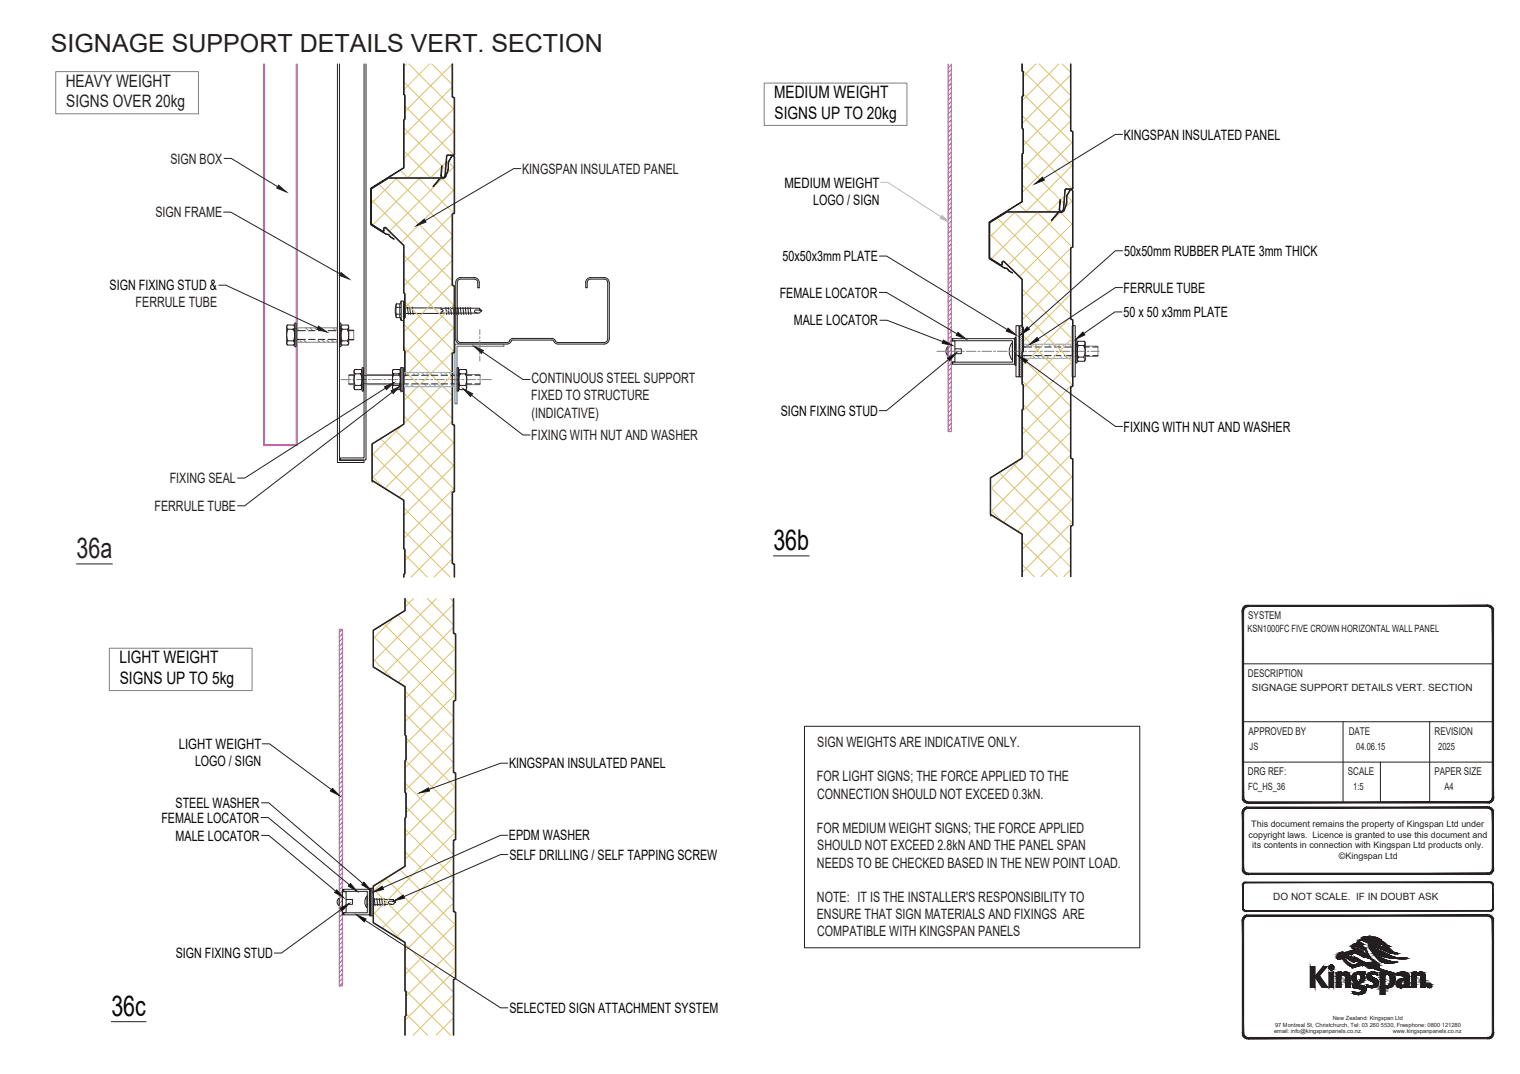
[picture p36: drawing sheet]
<svg xmlns="http://www.w3.org/2000/svg" width="297mm" height="210mm" viewBox="0 0 297 210" stroke-linecap="round" stroke-linejoin="round" font-family="sans-serif">
<defs><g id="words">
<g font-size="5.6" fill="#040503">
<text x="151.1" y="107.5">36b</text>
<text x="21.8" y="198.6">36c</text>
</g>
<text font-size="5.6" fill="#231f20" x="15" y="109.1">36a</text>
<text font-size="4.9" fill="#231f20" x="9.9" y="10.2">SIGNAGE SUPPORT DETAILS VERT. SECTION</text>
<g font-size="3.4" fill="#231f20">
<text x="12.8" y="16.9">HEAVY WEIGHT</text>
<text x="12.9" y="21">SIGNS OVER 20kg</text>
</g>
<g font-size="3.4" fill="#040503">
<text x="151.3" y="19.2">MEDIUM WEIGHT</text>
<text x="151.4" y="23.2">SIGNS UP TO 20kg</text>
<text x="23.3" y="129.7">LIGHT WEIGHT</text>
<text x="23.4" y="133.7">SIGNS UP TO 5kg</text>
</g>
<g font-size="2.8" fill="#040503">
<text x="219.6" y="27.3">KINGSPAN INSULATED PANEL</text>
<text x="153.3" y="36.7">MEDIUM WEIGHT</text>
<text x="158.9" y="40">LOGO / SIGN</text>
<text x="152.9" y="51">50x50x3mm PLATE</text>
<text x="219.7" y="50">50x50mm RUBBER PLATE 3mm THICK</text>
<text x="21.4" y="56.8">SIGN FIXING STUD &amp;</text>
<text x="152.4" y="58.2">FEMALE LOCATOR</text>
<text x="219.6" y="57.2">FERRULE TUBE</text>
<text x="155.1" y="63.6">MALE LOCATOR</text>
<text x="219.6" y="62">50 x 50 x3mm PLATE</text>
<text x="152.6" y="81.3">SIGN FIXING STUD</text>
<text x="219.6" y="84.4">FIXING WITH NUT AND WASHER</text>
<text x="34.9" y="146.4">LIGHT WEIGHT</text>
<text x="38.1" y="149.8">LOGO / SIGN</text>
<text x="99.5" y="150.2">KINGSPAN INSULATED PANEL</text>
<text x="31.5" y="160.9">FEMALE LOCATOR</text>
<text x="34.3" y="158">STEEL WASHER</text>
<text x="34.3" y="164.4">MALE LOCATOR</text>
<text x="99.5" y="164.3">EPDM WASHER</text>
<text x="99.5" y="168.1">SELF DRILLING / SELF TAPPING SCREW</text>
<text x="34.3" y="187.4">SIGN FIXING STUD</text>
<text x="99.5" y="198.1">SELECTED SIGN ATTACHMENT SYSTEM</text>
</g>
<g font-size="2.8" fill="#231f20">
<text x="33.3" y="32">SIGN BOX</text>
<text x="102" y="34">KINGSPAN INSULATED PANEL</text>
<text x="30.4" y="42.5">SIGN FRAME</text>
<text x="26.5" y="60.1">FERRULE TUBE</text>
<text x="103.9" y="74.9">CONTINUOUS STEEL SUPPORT</text>
<text x="103.8" y="78.3">FIXED TO STRUCTURE</text>
<text x="103.9" y="81.7">(INDICATIVE)</text>
<text x="103.8" y="86.1">FIXING WITH NUT AND WASHER</text>
<text x="33.2" y="94.5">FIXING SEAL</text>
<text x="30.2" y="99.9">FERRULE TUBE</text>
<text x="159.7" y="146.1">SIGN WEIGHTS ARE INDICATIVE ONLY.</text>
<text x="159.6" y="152.8">FOR LIGHT SIGNS; THE FORCE APPLIED TO THE</text>
<text x="159.7" y="156.2">CONNECTION SHOULD NOT EXCEED 0.3kN.</text>
<text x="159.6" y="162.9">FOR MEDIUM WEIGHT SIGNS; THE FORCE APPLIED</text>
<text x="159.7" y="166.2">SHOULD NOT EXCEED 2.8kN AND THE PANEL SPAN</text>
<text x="159.6" y="169.6">NEEDS TO BE CHECKED BASED IN THE NEW POINT LOAD.</text>
<text x="159.6" y="179.7">ENSURE THAT SIGN MATERIALS AND FIXINGS ARE</text>
<text x="159.6" y="176.3">NOTE: IT IS THE INSTALLER'S RESPONSIBILITY TO</text>
<text x="159.7" y="183.1">COMPATIBLE WITH KINGSPAN PANELS</text>
</g>
<g font-size="2.1" fill="#231f20">
<text x="243.9" y="121">SYSTEM</text>
<text x="243.9" y="132.3">DESCRIPTION</text>
<text x="244" y="143.6">APPROVED BY</text>
<text x="263.6" y="143.6">DATE</text>
<text x="280.3" y="143.6">REVISION</text>
<text x="243.9" y="151.5">DRG REF:</text>
<text x="263.4" y="151.5">SCALE</text>
<text x="280.3" y="151.5">PAPER SIZE</text>
</g>
<g font-size="2" fill="#231f20">
<text x="243.8" y="123.5">KSN1000FC FIVE CROWN HORIZONTAL WALL PANEL</text>
<text x="244.6" y="135.2">SIGNAGE SUPPORT DETAILS VERT. SECTION</text>
<text x="244.2" y="146.6">JS</text>
<text x="265" y="146.6">04.06.15</text>
<text x="281.1" y="146.6">2025</text>
<text x="243.9" y="154.5">FC_HS_36</text>
<text x="264.4" y="154.5">1:5</text>
<text x="282.3" y="154.5">A4</text>
<text x="248.8" y="176">DO NOT SCALE. IF IN DOUBT ASK</text>
</g>
<g font-size="1.7" fill="#231f20">
<text x="244.5" y="161.7">This document remains the property of Kingspan Ltd under</text>
<text x="244" y="163.8">copyright laws. Licence is granted to use this document and</text>
<text x="244.7" y="165.8">its contents in connection with Kingspan Ltd products only.</text>
<text x="261.7" y="168">©Kingspan Ltd</text>
</g>
<g font-size="1.1" fill="#231f20">
<text x="249" y="202.1">email: info@kingspanpanels.co.nz.</text>
<text x="249.2" y="200.7">97 Montreal St, Christchurch, Tel: 03 260 5530, Freephone: 0800 121280</text>
<text x="260.5" y="199.4">New Zealand: Kingspan Ltd</text>
<text x="272.2" y="202.1">www.kingspanpanels.co.nz</text>
</g>
</g></defs>
<g fill="none" stroke="#808180" stroke-width=".2">
<path d="M10.9 14h27.9v8.3h-27.9zM57.6 66.5h.1M57.6 64.5h.1M58.2 66.5v.4h7.6v-.4M58.2 64.5v-.4h7.6v.4M58.7 66.6l.2 .3M59.4 66.5l.4 .4M59.7 64.1l.4 .4M60.6 64.1l.4 .4M61.5 64.1l.4 .4M62.1 66.5l.4 .4M62.4 64.1l.4 .4"/>
<path d="M63 66.5l.4 .4M63.9 66.5l.4 .4M64.8 66.5l.4 .4M65.1 64.1l.4 .4M66.6 66.5h.1M66.6 64.5h.1M66.6 74.2h2M68 64.5h.1M68 66.5h.1M68.1 64.5h.9l.1 .1v1.8l-.1 .1h-.9M68.9 74.2h.4M69.2 73.2h-.9l-.1 .2v1.7l.1 .1h.9"/>
<path d="M69.7 74.2h1.9M70.7 75.2h.1M70.7 73.2h.1M71.1 73.2h5.6M71.1 75.2h5.6M72 74.2h.4M72.8 74.2h1.9M75 74.2h.4M75.8 74.2h1.9M78.1 74.2h.4M78.2 75.2h.1M78.2 73.2h.1"/>
<path d="M78.3 74.6h.1M78.3 74.8h.1M78.3 75h.1M78.3 75.3h.1M78.3 75.5h.1M78.3 75.7h.1M78.3 75.9h.1M78.3 76.2h.1M78.3 76.4h.1M78.3 75.8v.1M78.3 73.3h.1M78.3 75.1h.1"/>
<path d="M78.3 72.6h.1M78.3 74.2h.1M78.3 71.9h.1M78.3 72.4h.1M78.3 74v.1M78.3 75.8h.1M78.4 75.6l-.1 .1M78.4 73.1l-.1 .1M78.4 74.9h.1M78.4 72.4h.1M78.4 76.5h.1M78.4 74h.1"/>
<path d="M78.4 74.7l-.1 .1M78.4 72.2l-.1 .1M78.4 76.3l-.1 .1M78.4 73.8l-.1 .1M78.4 75.6h.1M78.4 73h.1M78.4 75.4l-.1 .1M78.4 72.8l-.1 .2M78.4 74.6h.1M78.4 72.1h.1M78.4 76.2h.1M78.4 73.7h.1"/>
<path d="M78.4 74.4l-.1 .2M78.4 71.9l-.1 .2M78.5 76l-.2 .2M78.5 73.5l-.2 .2M78.5 75.3h.1M78.5 72.8h.1M78.5 74.2l-.2 .2M78.5 75.1l-.2 .2M78.5 72.6l-.2 .2M78.5 74.4h.1M78.5 74.2h.1M78.5 76h.1"/>
<path d="M78.5 73.5h.1M78.6 75.8l-.3 .2M78.6 73.3l-.3 .2M78.6 75.1h.1M78.6 72.5h.1M78.6 74.1h.1M78.6 74.9l-.3 .2M78.6 72.3l-.3 .3M78.6 76.5h.1M78.6 73.9l-.2 .3M78.6 75.7h.1M78.6 73.2h.1"/>
<path d="M78.6 75.5l-.2 .3M78.6 73l-.2 .2M78.6 74.8h.1M78.6 72.3h.1M78.6 76.4h.1M78.6 73.9h.1M78.6 74.6l-.2 .2M78.6 72.1l-.2 .2M78.7 76.2l-.3 .2M78.7 73.7l-.3 .2M78.7 75.5h.1M78.7 73h.1"/>
<path d="M78.7 71.9l-.2 .2M78.7 75.3l-.3 .2M78.7 72.8l-.3 .2M78.7 74.6h.1M78.7 72.1h.1M78.7 76.2h.1M78.7 73.6h.1M78.7 74.4l-.2 .2M78.7 76l-.2 .2M78.7 73.5l-.2 .2M78.7 75.2h.1M78.7 72.7h.1"/>
<path d="M78.7 75l-.2 .3M78.7 72.5l-.2 .3M78.7 74.3h.1M78.8 75.9h.1M78.8 74.1l-.2 .2M78.8 73.4h.1M78.8 75.7l-.2 .2M78.8 73.2l-.2 .2M78.8 73l-.2 .2M78.8 72.9h-.1M78.8 75h.1M78.8 72.7h.1"/>
<path d="M78.8 72.5h.1M78.8 73.7l-.1 .2M78.8 73.9l-.2 .2M78.8 73.6h-.1M78.8 74.8l-.2 .2M78.8 72.3l-.2 .2M78.8 72.1l-.1 .2M78.8 76.4l-.1 .1M78.8 76.2l-.1 .2M78.8 76.1h-.1M78.8 75.5l-.2 .2M78.8 75.3l-.1 .1"/>
<path d="M78.8 75.1v.1M78.8 74.6l-.1 .2M78.8 74.4l-.1 .1M78.8 71.9l-.1 .1M78.8 74.3h.1M78.8 74.2h2M81.1 74.2h.4M81.9 74.2h1.9M84.2 74.2h.4M84.9 74.2h1.9M87.2 74.2h.4M88 74.2h1.9"/>
<path d="M89.3 73.2h.1M89.6 73.2h.1M89.7 75.2h.1M89.7 73.2h.1M90.3 74.2h.4M91 73.2h.1M91 75.2h.1M91 74.2h1.9M91.2 73.2h2.5l.1 .2v1.7l-.1 .1h-2.5M93.3 74.2h.4M93.8 64.5v.9M93.8 65.8v.4"/>
<path d="M93.8 66.6v1.9M93.8 68.9v.3M93.8 69.6v1M94.1 74.2h1.9"/>
</g>
<path d="M51.5 12.5v74.6h6.6v-74.6M51.7 12.5v74.4h6.2v-74.4" fill="none" stroke="#b9519f" stroke-width=".2"/>
<g fill="none" stroke="#231f20" stroke-width=".2">
<path d="M65.9 12.5v77.9h5.2v-.4h-4.8v-77.5M71.1 12.5v77h-4.6v.4h5v-77.4M78.9 12.5v6l.2 .2v4.6l-.2 .2v9.3l-6.4 4v7.2l2.9 1.8 .5 .1 .4 .4 .7 .5-1-1-.6-.1-2.8-1.8v-7.1l6.4-4v-9.3l.2-.2v-4.7l-.2-.2v-5.9M88.3 12.5v6.5l.5 .2v11l-1.4 .1-.2 .3M88.5 12.5v6.4l.4 .2v11.1l-.2 .2h-1.2l-.2 .2-.3 3.8M86.1 34.9l-1.4 1.6h-.1l1.3-1.6M86.1 34.9h.5M86.9 34.4a.35 .35 0 0 1-.3 .3 .35 .35 0 0 1-.4-.4l.2-1.9h-.1l-.2 1.9a.44 .44 0 0 0 .5 .5 .44 .44 0 0 0 .4-.4M87 34.5l-.2 .2-.9 .2M87.2 30.6l-.3 3.8M87.5 33l-.4 1.5M87.7 33l-.6 1.5-.5 .4"/>
<path d="M87.7 31.6v1.4M87.7 31.6l.6-1h.4l.1 11-.5 .2v14l.5 .2v12.8l-.5 .2v14l.5 .2v12.9l-.5 .1v14l.5 .2v2.4M88.2 30.6a2.55 2.55 0 0 0-.6 2.4M88.2 30.6l.4-.2 .3 .3M88.9 30.8v10.9l-.4 .2v13.8l.4 .2v13l-.4 .2v13.8l.4 .2v13l-.4 .2v13.8l.4 .2v2.5M75.5 44.5l-.3-.1-.2 .2-.1 .6h-.1l-2.2-1.4v-6.9l3.3-2-.1-.1-3.3 2.1v7l2.4 1.4 .1-.1 .1-.6h.2l3.6 3.4v9.3l.2 .2v4.6l-.2 .2v6.2l.2 .2v4.6l-.2 .2v9.4l-6.2 3.9v7.2l6.2 3.9v9.4l.2 .2v4.6l-.2 .2v.5M75.5 44.5l3.5 3.5v9.2l.2 .2v4.7l-.2 .2v6.1l.2 .2v4.7l-.2 .2v9.5l-6.2 3.8v7.1l6.2 3.9v9.4l.2 .2v4.7l-.2 .2v.5M77.5 59.4l-.3 1.3 .3 1.4M77.5 59.4h.7M77.5 59.4v.7h.7v-.7M78.4 58.9l-.2 .5M78.4 58.9v3.8l-.2-.6"/>
<path d="M78.4 58.9h.4v3.8h-.4M78.8 59.5l.4 .1v2.4h-.1h-.3zM118.1 54.3a1.01 1.01 0 0 1 1 1v11M118.1 54.6a.71 .71 0 0 1 .7 .7v11M118.1 54.3h-2.7a1.01 1.01 0 0 0-1 1M118.1 54.6h-2.7a.68 .68 0 0 0-.6 .7v1h-.3v-1M56 65.6l.2 1M56 67.1l.2 .3M56 64l.3 .4-.3 .9M56.1 64.6h.1M56.2 63.5h1.2l.2 .3v3.4l-.2 .3h-1.2l-.2-.3v-3.4zM56.2 63.5l-.2 .4"/>
<path d="M56.2 66.6h1.1M56.2 64.4h1.1h-.1M56.3 66.6l-.3 .4M57.3 66.6l.3 .4-.2 .4M57.3 64.4h.1M57.3 66.6h.1M57.4 63.5l.1 .3-.2 .6 .3 1.1M57.6 64.6h.1M57.6 66.4h.1M57.6 65.5l-.2 1.1M57.6 63.2h.3v4.6h-.3zM58.1 66.4h1.6"/>
<path d="M58.1 64.6h1.6M60.3 66.4h1.3M60.3 64.6h1.3M62.2 66.4h1.3M62.2 64.6h1.3M64.1 66.4h1.6M64.1 64.6h1.6M66.3 63.2h.3v4.6h-.3zM66.6 65.5l.2 1.1M66.6 64.6h.1M66.6 66.4h.1M66.7 63.5h1.3l.1 .3v3.4l-.1 .3h-1.3l-.1-.3v-3.4z"/>
<path d="M66.8 63.5l-.2 .3 .2 .6-.2 1.1M66.8 66.6h1.1M66.8 64.4h.1M66.8 66.6h.1M66.8 66.6l-.2 .4 .2 .4M67 64.4h-.2h1.1M67.9 66.6l.2 .4M67.9 64.4h.1M67.9 66.6h.1M67.9 64.4l.3 .9M68 63.5l.1 .4M68 66.4h.1"/>
<path d="M68 64.6h.1M68.1 64l-.2 .4M68.1 67.1l-.2 .3M68.1 66.4h1M68.1 64.6h1M68.2 65.6l-.3 1M68.2 75.1h1M68.2 73.4h1M69.2 74.3l.2 1M69.2 75.8l.2 .4M69.2 72.7l.2 .4M69.3 73.4h.1"/>
<path d="M69.3 72.2h1.3l.1 .3v3.4l-.1 .3h-1.3l-.1-.3v-3.4zM69.4 72.2l-.2 .4M69.4 73.1l-.2 1M69.4 75.3v.1M69.4 73.1h.1M69.4 75.3l-.2 .4M69.4 73.1h1.1h-.1M69.4 75.4h1.1M70.5 75.3l.2 .4-.2 .5M70.5 73.1h.1M70.5 75.3v.1M70.5 73.1a2.97 2.97 0 0 1 0 2.2"/>
<path d="M70.5 72.2l.2 .5-.2 .4M70.7 73.4h.1M70.7 75.1h.1M70.8 71.9h.2v4.6h-.2zM76.7 75.8l.2 .4M76.7 72.7l.2 .4M76.7 74.3l.2 1M76.8 73.4h.1M76.8 72.2h1.3l.1 .3v3.4l-.1 .3h-1.3l-.1-.3v-3.4zM76.9 72.2l-.2 .4M76.9 75.3l-.2 .4M76.9 73.1l-.2 1"/>
<path d="M76.9 73.1h.1M76.9 75.4h1.1M76.9 75.3v.1M76.9 73.1h1.1h-.1M77.5 60.1v1.3M77.5 62.1h.7M77.5 62.1v-.7h.7v.7M78 73.1a2.97 2.97 0 0 1 0 2.2M78 75.3l.2 .4-.2 .5M78 73.1h.1M78 75.3v.1M78 72.2l.2 .5-.2 .4"/>
<path d="M78.2 60.1v1.3M78.2 73.4h.1M78.2 75.1h.1M78.3 71.9h.5v4.6h-.5zM78.3 73.4h-7.2M78.4 75.1h-7.3M79.1 75.1h.7M79.1 73.4h.7M79.2 60.2l14.4 .1 .5 .5-.5 .4-14.4 .1M79.6 60l.2 1.5M80 60l.3 1.5M80.5 75.1h1.2"/>
<path d="M80.5 73.4h1.2M80.5 60l.3 1.5M82.4 75.1h1.3M82.4 73.4h1.3M84.3 75.1h1.3M84.3 73.4h1.3M86.2 75.1h1.3M86.2 60.2v.3l.2 .1M86.2 73.4h1.3M86.4 60.6l.2 .1-.2 .2M86.4 60.9l-.2 .1v.3M87.1 60.1l.2 1.4"/>
<path d="M87.6 60.1l.2 1.4M88.1 60.1l.1 1.4M88.1 75.1h.7M88.1 73.4h.7M88.5 60.1l.2 1.4M89 60.1l.2 1.4M89 66.3a1.01 1.01 0 0 0 1.1 1h9a.9 .9 0 0 0 .8-.6M89.3 75.1h.1M89.3 73.4h.1M89.3 71.9h.3v4.6h-.3zM89.3 66.3a.71 .71 0 0 0 .8 .7h9a.76 .76 0 0 0 .7-.6l.5-.2 7.6-.1a.88 .88 0 0 1 .7 .7l.5 .2h9M89.4 66.3l-.1-11a.71 .71 0 0 1 .8-.7h2.6a.67 .67 0 0 1 .7 .7v1h.3v-1a1.01 1.01 0 0 0-1-1h-2.6a.97 .97 0 0 0-1.1 1l.1 11"/>
<path d="M89.5 60.1l.2 1.4M89.6 75.1h.1M89.6 73.4h.1M89.7 73.4h.1M89.7 75.1h.1M89.8 72.2h1.3l.1 .3v3.4l-.1 .3h-1.3l-.1-.3v-3.4zM89.8 72.2l-.1 .5 .2 .4M89.9 73.1a2.97 2.97 0 0 0 0 2.2M89.9 75.3l-.2 .4 .1 .5M89.9 75.4h1.1M89.9 73.1h.1M89.9 75.3v.1"/>
<path d="M90 60.1l.1 1.4M90 73.1h-.1h1.1M90.5 60.1l.1 1.4M90.9 60.1l.2 1.4M91 73.1l.2 1M91 73.1h.1M91 75.3v.1M91 72.2l.2 .4M91.1 75.1h.1M91.1 73.4h.1M91.2 72.7l-.2 .4M91.2 75.8l-.2 .4"/>
<path d="M91.2 74.3l-.2 1 .2 .4M91.2 75.1h1M91.2 73.4h1M91.4 60.1l.2 1.4M91.9 60.1l.2 1.4M92.8 75.1h1M92.8 73.4h1M93.7 60.3l.1 .5h.4M93.8 60.7l-.4-.1a.37 .37 0 0 0-.5 0 .37 .37 0 0 0-.1 .4l.6 .2M100.3 66.5l-.4 .2M100.3 66.5h7.6M107.9 66.5l.3 .2"/>
<path d="M108.2 66.7a.9 .9 0 0 0 .9 .6h9M118.8 66.3a.71 .71 0 0 1-.7 .7M119.1 66.3a1.01 1.01 0 0 1-1 1"/>
</g>
<path d="M88.9 67.3h9.6v.4h-9.2v11.3h-.4z" fill="none" stroke="#3853a3" stroke-width=".2"/>
<g fill="none" stroke="#dcc06c" stroke-width=".2">
<path d="M79 16.1l9.8 9.8M79 12.5v5.9l.2 .2v4.7l-.2 .2v9.3l-3.2 2h10.8l-.4-.2-.1-.3 .2-1.9h.1l-.1 1.9a.34 .34 0 0 0 .3 .4 .34 .34 0 0 0 .3-.3M79.5 12.5l-.5 .5M79.9 12.5l8.9 8.9M83.9 12.5l-4.9 5M84.4 12.5l3.9 4M88.3 12.5v6.5l.5 .2v11l-1.4 .1-.2 .3M88.3 12.6l-9.1 9.2M88.3 17.1l-9.3 9.4M72.6 39l15.7 15.8M74 36l14.3 14.3M77.3 34.8l11 11.1"/>
<path d="M77.6 34.8l-5 5M78.2 33.3l1.5 1.5M79 25.1l7.3 7.3M79 29.5l5.2 5.3M79.2 20.8l9.5 9.5M81.8 34.8l6.9 6.9M82 34.8l-9.1 9.2M85.9 34.9l.2-.1h-10.3l.1 .1-3.3 2v6.9l2.3 1.4 .1-.6 .2-.2 .3 .1M86.1 34.9l-1.4 1.6h-.1l1.3-1.6M86.1 34.9h.5M86.3 32.6l-2.2 2.2M86.4 34.9l2.4 2.4"/>
<path d="M86.4 34.9l-10.3 10.3M87.1 31.7l-.7 .8 .6 .6M87.2 30.6l-.3 3.8M87.7 33l-.6 1.5-.5 .4M87.7 31.7l1.1 1.1M87.7 31.6v1.4M87.7 31.6l.6-1h.4l.1 11-.5 .2v14l.5 .2v12.8l-.5 .2v14l.5 .2v12.9l-.5 .1v14l.5 .2v2.4M88.8 32.6l-1.5 1.4M88.8 37.1l-10.4 10.3M88.8 21.2l-9.8 9.8M88.8 25.6l-9.2 9.2M88.8 30.1l-.2 .2"/>
<path d="M72.6 43.5l.7 .7M75.5 44.5l3.5 3.5v9.2l.2 .2v4.7l-.2 .2v6.1l.2 .2v4.7l-.2 .2v9.5l-6.2 3.8v7.1l6.2 3.9v9.4l.2 .2v4.7l-.2 .2v.5M79 49.9l9.8 9.8M79 54.4l9.8 9.8M79.2 59.1l9.6 9.6M88.3 42l-9.3 9.4M88.3 46.4l-9.3 9.4M88.3 50.9l-9.1 9.2M88.3 55.4l-9.3 9.4M88.8 41.6l-.2 .1M88.8 59.5l-9.6 9.6M79 63.4l9.3 9.4"/>
<path d="M79 67.9l9.3 9.4M79 76.9l9.8 9.8M79.2 72.6l9.1 9.2M88.3 73.4l-9.3 9.4M88.3 77.9l-15.5 15.6M88.8 64l-9.8 9.8M88.8 68.5l-9.8 9.8M72.8 88.6l15.5 15.6M72.8 93.1l2.1 2.1M74.4 85.8l13.9 13.9M77.2 84.1l11.6 11.6M78.5 83.2l-5.7 5.8"/>
<path d="M79 81.4l9.8 9.8M79 99.3l9.3 9.4M88.3 82.4l-13.1 13.1M88.8 86.5l-10.8 10.7M88.8 91l-9.8 9.8M88.8 95.4l-9.8 9.8M79 103.8l9 9M79 112.8h.1M79.2 108.5l4.3 4.3M88.3 100.3l-9.1 9.2M88.3 104.8l-8 8M88.3 109.3l-3.5 3.5"/>
</g>
<path d="M86.6 34.8h-10.8M72.8 94h.1" fill="none" stroke="#231f20" stroke-width=".25"/>
<g fill="none" stroke="#3ebbec" stroke-width=".2">
<path d="M79.1 75.2v.4h9.5v-.4M79.1 73.2v-.4h9.5v.4M79.4 75.2l.4 .4M80.3 75.2l.4 .4M80.6 72.8l.4 .4M81.5 72.8l.4 .4M82.4 72.8l.4 .4M83 75.2l.4 .4M83.3 72.8l.4 .4M83.9 75.2l.4 .4M84.8 75.2l.4 .4M85.7 75.2l.4 .4"/>
<path d="M86 72.8l.4 .4M86.9 72.8l.4 .4M87.8 72.8l.4 .4M88.4 75.2l.2 .2"/>
</g>
<path d="M62.2 63.8l1.7 1.1-1.9-.5z" fill="#231f20"/>
<path d="M42.7 55.8h1.4l18 8.3M62.2 63.8l1.7 1.1-1.9-.5z" fill="none" stroke="#231f20" stroke-width=".2"/>
<path d="M92.6 67.7l1.9 .8-.4 .6z" fill="#231f20"/>
<path d="M92.6 67.7l1.9 .8-.4 .6zM94.3 68.8l7.9 5.4h1.4" fill="none" stroke="#231f20" stroke-width=".2"/>
<path d="M90.5 76l1.8 1-.4 .5z" fill="#231f20"/>
<path d="M90.5 76l1.8 1-.4 .5zM92.1 77.3l10.1 7.7h1.4" fill="none" stroke="#231f20" stroke-width=".2"/>
<path d="M81.4 44.1l1.5-1.3 .3 .6z" fill="#231f20"/>
<path d="M101.8 33h-1.4l-17.3 10.1M81.4 44.1l1.5-1.3 .3 .6z" fill="none" stroke="#231f20" stroke-width=".2"/>
<path d="M76.4 76.4l1.8-.9-1.4 1.4z" fill="#231f20"/>
<path d="M76.4 76.4l1.8-.9-1.4 1.4zM76.6 76.7l-28.8 22.2h-1.4" fill="none" stroke="#231f20" stroke-width=".2"/>
<path d="M54.4 36.2l1.6 1.3-1.9-.7z" fill="#231f20"/>
<path d="M43.8 31h1.4l9.1 5.5M54.4 36.2l1.6 1.3-1.9-.7z" fill="none" stroke="#231f20" stroke-width=".2"/>
<path d="M66.6 53.3l1.6 1.3-1.9-.7z" fill="#231f20"/>
<path d="M43.7 41.5h1.4l21.4 12.1M66.6 53.3l1.6 1.3-1.9-.7z" fill="none" stroke="#231f20" stroke-width=".2"/>
<path d="M75.1 75.6l1.9-.8-1.5 1.4z" fill="#231f20"/>
<g fill="none" stroke="#231f20" stroke-width=".2">
<path d="M75.1 75.6l1.9-.8-1.5 1.4zM75.3 75.9l-27.5 17.6h-1.4M15 110.3h7M79.1 117v2.3l-6.2 3.9v7.2l6.2 3.9v9.4l.2 .2v4.6l-.2 .2v6.2l.2 .2v4.6l-.2 .2v9.4l-6.2 3.9v7.2l6.2 3.9v9.4l.2 .2v4.6l-.2 .2v3.7M79.2 117v2.4l-6.2 3.9v7.1l6.2 3.8v9.5l.2 .2v4.7l-.2 .1v6.2l.2 .2v4.7l-.2 .2v9.4l-6.2 3.9v7.1l6.2 3.8v9.5l.2 .2v4.7l-.2 .2v3.6M88.6 117v6.8l.4 .2v12.9l-.4 .2v13.9l.4 .2v12.9l-.4 .2v13.9l.4 .2v12.9l-.4 .2v10.9M88.7 117v6.7l.4 .2v13l-.4 .3v13.7l.4 .2v13.1l-.4 .1v13.8l.4 .3v13l-.4 .2v10.8M157.2 142h65.5v43.3h-65.5zM66.2 177a.79 .79 0 0 1 .1-1.3l-.1 1.3M66.3 175.9h.1M66.3 176.8h.1M66.9 175.9h.1"/>
<path d="M66.9 176.8h.1M66.9 173.9h.2v.4h.5v4.1h-.5v.5h-.2zM67.2 173.9h5v5h-5v-.4h4.6v-3.4v-.8h-4.6zM67.6 175.9h1.3v.9h-1.3M71.7 175.2v2.2a1.69 1.69 0 0 1 0-2.2zM71.7 176.9h.1M71.7 175.8h.1M71.8 175.1h.1M72.2 176.9h.1M72.2 175.8h.1M72.2 173.7h.2v5.4h-.2zM72.4 176.9h.1"/>
<path d="M72.4 175.8h.1M72.5 173.7h.5v5.4h-.5zM73 176.9h2.2M73 175.8h2.1M73.1 175.6l.2 1.5M73.6 175.7l.2 1.4M74.1 175.7l.2 1.4M74.6 175.7l.2 1.4M75.1 175.7l.1 1.4M75.1 175.9h1.7M76.9 176.3h.4l-.5 .5h-1.6M76.9 176.3l-.1-.4 .5 .4"/>
<path d="M76.9 176.3l-.7-.1-.3 .2 .1 .3 .6 .1"/>
</g>
<g fill="none" stroke="#b9519f" stroke-width=".2">
<path d="M66.3 123h.6v69.8h-.6zM66.9 123.1l-.6 .6M66.9 124l-.6 .6M66.9 124.9l-.6 .5M66.9 125.7l-.6 .7M66.9 126.7l-.6 .5M66.9 127.5l-.6 .7M66.9 128.5l-.6 .5M66.9 129.3l-.6 .7M66.9 130.3l-.6 .5M66.9 131.1l-.6 .6M66.9 132.1l-.6 .5"/>
<path d="M66.9 132.9l-.6 .6M66.9 133.8l-.6 .6M66.9 134.7l-.6 .6M66.9 135.6l-.6 .6M66.9 136.5l-.6 .6M66.9 137.4l-.6 .6M66.9 138.3l-.6 .6M66.9 139.2l-.6 .6M66.9 140.1l-.6 .6M66.9 141l-.6 .6M66.9 141.9l-.6 .6M66.9 142.8l-.6 .6"/>
<path d="M66.9 143.7l-.6 .6M66.9 144.6l-.6 .6M66.9 145.5l-.6 .6M66.9 146.4l-.6 .6M66.9 147.3l-.6 .6M66.9 148.2l-.6 .6M66.9 149.1l-.6 .6M66.9 150l-.6 .6M66.9 150.9l-.6 .6M66.9 151.8l-.6 .6M66.9 152.7l-.6 .6M66.9 153.6l-.6 .6"/>
<path d="M66.9 154.5l-.6 .6M66.9 155.4l-.6 .6M66.9 156.3l-.6 .6M66.9 157.2l-.6 .6M66.9 158.1l-.6 .6M66.9 159l-.6 .6M66.9 159.9l-.6 .6M66.9 160.8l-.6 .6M66.9 161.7l-.6 .6M66.9 162.6l-.6 .6M66.9 163.5l-.6 .6M66.9 164.4l-.6 .6"/>
<path d="M66.9 165.3l-.6 .6M66.9 166.2l-.6 .6M66.9 167.1l-.6 .6M66.9 168l-.6 .6M66.9 168.9l-.6 .6M66.9 169.8l-.6 .6M66.9 170.7l-.6 .6M66.9 171.6l-.6 .6M66.9 172.5l-.6 .6M66.9 173.4l-.6 .6M66.9 174.3l-.6 .6M66.9 175.2l-.6 .6"/>
<path d="M66.9 176l-.6 .7M66.9 177l-.6 .6M66.9 177.8l-.6 .6M66.9 178.8l-.6 .6M66.9 179.6l-.6 .6M66.9 192.2l-.6 .6M66.9 180.5l-.6 .7M66.9 181.4l-.6 .6M66.9 182.3l-.6 .6M66.9 183.2l-.6 .6M66.9 184.1l-.6 .6M66.9 185l-.6 .6"/>
<path d="M66.9 185.9l-.6 .6M66.9 186.8l-.6 .6M66.9 187.7l-.6 .6M66.9 188.6l-.6 .6M66.9 189.5l-.6 .6M66.9 190.4l-.6 .6M66.9 191.3l-.6 .6"/>
</g>
<g fill="none" stroke="#808180" stroke-width=".2">
<path d="M21.4 126.7h27.9v8.3h-27.9zM72.9 173.7l-.4 .4M73 174l-.5 .5M73 174.5l-.5 .4M73 174.9l-.5 .5M73 175.4l-.5 .5M73 175.8l-.5 .5M73 176.3l-.5 .4M73 176.7l-.5 .5M73 177.2l-.5 .5M73 177.6l-.5 .5M73 178.1l-.5 .4"/>
<path d="M73 178.5l-.5 .5M73 178.9l-.1 .2"/>
</g>
<g fill="none" stroke="#dcc06c" stroke-width=".2">
<path d="M79.2 117.2l9.8 9.8M79.2 117v2.4l-6.2 3.9v7.1l6.2 3.8v9.5l.2 .2v4.7l-.2 .1v6.2l.2 .2v4.7l-.2 .2v9.4l-6.2 3.9v7.1l6.2 3.8v9.5l.2 .2v4.7l-.2 .2v3.6M80.8 117l-1.6 1.6M83.5 117l5.1 5.1M85.3 117l-12.3 12.3M88 117l.6 .6M88.6 117v6.8l.4 .2v12.9l-.4 .2v13.9l.4 .2v12.9l-.4 .2v13.9l.4 .2v12.9l-.4 .2v10.9M88.6 118.2l-13.5 13.5M73 124.5l15.6 15.6M73 128.9l3.8 3.8M75 122l14 14M77.1 120.7l-4.1 4.1"/>
<path d="M77.8 120.3l11.2 11.2M79.2 135.1l9.4 9.5M79.2 139.6l9.4 9.4M88.6 122.7l-10.7 10.7M89 126.8l-9.8 9.8M89 131.3l-9.8 9.8M89 135.8l-9.6 9.6M79.2 153.1l9.8 9.8M79.2 148.7l9.8 9.7M79.4 144.3l9.6 9.6M79.4 157.8l9.2 9.2M88.6 140.6l-9.4 9.5"/>
<path d="M88.6 145.2l-9.4 9.3M88.6 149.6l-9.2 9.2M89 153.7l-9.8 9.8M89 158.2l-9.8 9.8M73 178.4l5.4 5.3M73 173.8l16 16.1M75.4 171.8l13.6 13.6M75.5 171.7l-2.5 2.5M78.2 170l10.8 10.9M79.2 162.1l9.4 9.4M79.2 166.6l9.4 9.4M88.6 167.6l-13.9 13.8"/>
<path d="M88.6 172.1l-11.1 11.1M88.6 176.6l-9.4 9.4M89 162.7l-16 16M79.2 193.5l8.9 8.9M79.2 184.6l9.4 9.4M79.2 189l9.4 9.4M79.4 198.2l4.2 4.2M88.6 194.5l-7.9 7.9M88.6 199l-3.4 3.4M89 180.7l-9.8 9.8M89 185.1l-9.6 9.7M89 189.7l-9.8 9.8"/>
</g>
<path d="M65 154.1l1.4 1.5-1.8-.9z" fill="#040503"/>
<path d="M51.2 145.4h1.5l12.1 9M65 154.1l1.4 1.5-1.8-.9z" fill="none" stroke="#231f20" stroke-width=".2"/>
<path d="M66.4 177.6l1.8-.9-1.4 1.4z" fill="#040503"/>
<path d="M66.4 177.6l1.8-.9-1.4 1.4zM66.6 177.8l-11.6 8.5h-1.4" fill="none" stroke="#231f20" stroke-width=".2"/>
<path d="M65.8 174l1.3 1.5-1.7-1z" fill="#040503"/>
<path d="M51.1 163.3h1.4l13.1 10.9M65.8 174l1.3 1.5-1.7-1z" fill="none" stroke="#231f20" stroke-width=".2"/>
<path d="M68.5 172.7l1.3 1.6-1.7-1.1z" fill="#040503"/>
<path d="M51 159.8h1.4l15.9 13.2M68.5 172.7l1.3 1.6-1.7-1.1z" fill="none" stroke="#231f20" stroke-width=".2"/>
<path d="M77.1 176.1l1.7-1.1 .2 .6z" fill="#040503"/>
<path d="M77.1 176.1l1.7-1.1 .2 .6zM99.2 167.1h-1.4l-18.9 8.2" fill="none" stroke="#231f20" stroke-width=".2"/>
<path d="M73 174.4l1.7-1.1 .3 .6z" fill="#040503"/>
<path d="M73 174.4l1.7-1.1 .3 .6zM99.2 163.3h-1.4l-23 10.3" fill="none" stroke="#231f20" stroke-width=".2"/>
<path d="M69.7 178.9l1.8 .8-.3 .5z" fill="#040503"/>
<path d="M69.7 178.9l1.8 .8-.3 .5zM71.4 179.9l26.4 17.1h1.4" fill="none" stroke="#231f20" stroke-width=".2"/>
<path d="M71.1 172.5l1.3 1.5-1.7-1z" fill="#040503"/>
<path d="M51.1 157h1.4l18.4 15.7M71.1 172.5l1.3 1.5-1.7-1z" fill="none" stroke="#231f20" stroke-width=".2"/>
<path d="M82 155l1.7-1 .2 .7z" fill="#040503"/>
<g fill="none" stroke="#231f20" stroke-width=".2">
<path d="M199.7 12.5v1.4l.2 .2v4.6l-.2 .2v6.2l.2 .2v4.6l-.2 .2v9.3l-6.4 4v7.2l3 1.8 .5 .1 .3 .5 .7 .4-1-1h-.5l-2.9-1.9v-7.1l6.4-4v-9.3l.2-.2v-4.7l-.2-.1v-6.2l.2-.2v-4.7l-.2-.1v-1.4M209.2 12.5v13.1l.4 .2v11M209.3 12.5v13l.4 .2v11.1M208.4 36.9l-.3 .3-.3 3.8a.35 .35 0 0 1-.4 .3 .35 .35 0 0 1-.3-.4l.1-1.9h-.1l-.1 1.9M208.4 37l-.2 .2-.3 3.8a.45 .45 0 0 1-.5 .4 .45 .45 0 0 1-.4-.5M208.4 39.6l-.6 1.7-1.1 .2M208.4 36.9h1.1M208.4 37h1.1M208.4 38.5v1.1M209 37.2l.4-.2 .3 .4v10.9l-.4 .2v13.8l.4 .2v13l-.4 .2v13.8l.4 .2v13l-.4 .2v9.8M209 37.2l-.6 1.3M209.1 37.2l.3-.1 .2 .3v10.9l-.4 .2v13.9l.4 .2v12.9l-.4 .2v13.9l.4 .2v12.9l-.4 .2v9.8"/>
<path d="M209.1 37.2a3.2 3.2 0 0 0-.6 2.7l-.6 1.4-1 .2-1.4 1.6 1.2-1.6M209.6 36.8l-.1 .1M209.7 36.8l-.2 .2M195.8 51.7l-.2 .1M195.8 51.4l.1-.3 .4 .1 3.5 3.4v9.3l.2 .2v4.6l-.2 .2v6.2l.2 .1v4.7l-.2 .2v9.5l-6.2 3.8v7.1l6.2 3.9v8.3M195.8 51.4v.3M195.9 51.7l-.3 .2-2.3-1.4v-7l3.3-2.1 .1 .1-3.3 2.1v6.8l2.2 1.4M195.9 51.4v.3M196.2 51.2h-.3v.2M196.2 51.2l3.5 3.5v9.2l.2 .2v4.6l-.2 .2v6.2l.2 .2v4.6l-.2 .2v9.4l-6.2 3.9v7.2l6.2 3.9v8.2M185.2 67.8a1.28 1.28 0 0 0 0 1.8M185.2 67.8v1.8"/>
<path d="M185.3 69.2h.1M185.3 68.2h.1M185.9 69.2h.1M185.9 68.2h.1M185.9 66.2h.2v.5h.5v4h-.5v.5h-.2zM186.2 66.2h12.1v5h-12.1v-.4h11.7v-4.2h-11.7zM186.6 68.2h1.3v1h-1.3M197.8 67v3.3a2.52 2.52 0 0 1 0-3.3zM197.8 69.5h.1M197.8 67.8h.1M197.9 67.5h.1M198.3 69.5h.1"/>
<path d="M198.3 67.8h.1M198.3 66h.2v5.4h-.2zM198.5 69.5h.1M198.5 67.8h.1M198.5 63.7h.6v10h-.6zM199.1 69.5h.2M199.1 67.8h.1M199.2 63.7h.6v10h-.6zM201.6 69.5h-1.8M201.6 67.8h-1.8M202.2 69.5h1.3M202.2 67.8h1.3"/>
<path d="M204.2 69.5h1.2M204.2 67.8h1.2M206.1 69.5h1.2M206.1 67.8h1.2M208 69.5h1.4M208 67.8h1.4M209.5 63.7h.6v10h-.6zM210.2 66.4l.2-.1 .1 4.7h-.3zM210.5 69.5h.1M210.5 67.8h.1M210.5 68.7l.2 1.1M210.7 66.7h1.2l.2 .3v3.4l-.2 .2h-1.2l-.2-.2v-3.4z"/>
<path d="M210.7 66.7l-.2 .4 .2 .4M210.7 67.5l-.2 1.2M210.7 69.8h.1M210.7 67.5h.1M210.9 67.5h-.1h1M211.8 69.8l.2 .4M211.8 67.5h.1M211.8 69.8h.1M211.8 69.8h-1.1l-.2 .4 .2 .4M211.9 69.5h1M211.9 67.8h1M211.9 66.7l.1 .4"/>
<path d="M211.9 69.5h.1M211.9 67.8h.1M212 70.3l-.1 .3M212 67.2l-.2 .3 .3 1M212.1 68.8l-.3 1M213.5 69.5h1.1M213.5 67.8h1.1M82 155l1.7-1 .2 .7zM99.2 149.2h-1.4l-14 5.1M21.8 199.8h6.7"/>
</g>
<g fill="none" stroke="#808180" stroke-width=".2">
<path d="M149.3 16.2h27.9v8.3h-27.9zM183.1 68.7h1.5M185 68.7h.4M185.8 68.7h1.9M188.1 68.7h.4M188.8 68.7h1.9M191.1 68.7h.4M191.9 68.7h1.9M194.2 68.7h.3M194.9 68.7h1.9M197.2 68.7h.4M198 68.7h1.9"/>
<path d="M199.5 63.7l-.3 .2M199.8 73.2l-.5 .5M199.8 73.6v.1M199.8 63.8l-.6 .5M199.8 64.2l-.6 .6M199.8 64.6l-.6 .7M199.8 65.1l-.6 .6M199.8 65.6l-.6 .5M199.8 66l-.6 .6M199.8 66.4l-.6 .6M199.8 66.9l-.6 .6M199.8 67.4l-.6 .5"/>
<path d="M199.8 67.8l-.6 .6M199.8 68.2l-.6 .6M199.8 68.7l-.6 .6M199.8 69.2l-.6 .5M199.8 69.6l-.6 .6M199.8 70l-.6 .6M199.8 70.5l-.6 .6M199.8 71l-.6 .5M199.8 71.4l-.6 .6M199.8 71.8l-.6 .6M199.8 72.3l-.6 .6M199.8 72.7l-.6 .6"/>
<path d="M200.3 68.7h.3M201 68.7h1.9M203.3 68.7h.4M204.1 68.7h1.9M206.4 68.7h.4M207.1 68.7h1.9M209.4 68.7h.4M210.2 68.7h1.9M210.2 67.7h.1M210.2 69.7h.1M210.5 69.7h.1M210.5 67.7h.1"/>
<path d="M211.9 67.7h2.5l.2 .1v1.7l-.2 .2h-2.5M211.9 67.7h.1M211.9 69.7h.1M212.5 68.7h.4M213.2 68.7h1.6"/>
</g>
<g fill="none" stroke="#b9519f" stroke-width=".2">
<path d="M185.3 12.5v71.9h.6v-71.9M185.9 12.7l-.6 .6M185.9 13.6l-.6 .6M185.9 14.5l-.6 .6M185.9 15.4l-.6 .6M185.9 16.3l-.6 .6M185.9 17.2l-.6 .6M185.9 18.1l-.6 .6M185.9 19l-.6 .6M185.9 19.9l-.6 .6M185.9 20.8l-.6 .6M185.9 21.7l-.6 .6"/>
<path d="M185.9 22.6l-.6 .6M185.9 23.5l-.6 .6M185.9 24.4l-.6 .6M185.9 25.3l-.6 .6M185.9 26.2l-.6 .6M185.9 27.1l-.6 .6M185.9 28l-.6 .6M185.9 28.9l-.6 .6M185.9 29.8l-.6 .6M185.9 30.7l-.6 .6M185.9 31.6l-.6 .6M185.9 32.5l-.6 .6"/>
<path d="M185.9 33.4l-.6 .6M185.9 34.3l-.6 .6M185.9 35.2l-.6 .6M185.9 36.1l-.6 .6M185.9 37l-.6 .6M185.9 37.9l-.6 .5M185.9 38.8l-.6 .6M185.9 39.7l-.6 .5M185.9 40.5l-.6 .7M185.9 41.5l-.6 .5M185.9 42.3l-.6 .7M185.9 43.3l-.6 .5"/>
<path d="M185.9 44.1l-.6 .7M185.9 45l-.6 .6M185.9 45.9l-.6 .6M185.9 46.8l-.6 .6M185.9 47.7l-.6 .6M185.9 48.6l-.6 .6M185.9 49.5l-.6 .6M185.9 50.4l-.6 .6M185.9 51.3l-.6 .6M185.9 52.2l-.6 .6M185.9 53.1l-.6 .6M185.9 54l-.6 .6"/>
<path d="M185.9 54.9l-.6 .6M185.9 55.8l-.6 .6M185.9 56.7l-.6 .6M185.9 57.6l-.6 .6M185.9 58.5l-.6 .6M185.9 59.4l-.6 .6M185.9 60.3l-.6 .6M185.9 61.2l-.6 .6M185.9 62.1l-.6 .6M185.9 63l-.6 .6M185.9 63.9l-.6 .6M185.9 64.8l-.6 .6"/>
<path d="M185.9 65.7l-.6 .6M185.9 66.6l-.6 .6M185.9 67.5l-.6 .6M185.9 68.4l-.6 .6M185.9 69.3l-.6 .6M185.9 70.2l-.6 .6M185.9 71.1l-.6 .6M185.9 72l-.6 .6M185.9 72.9l-.6 .6M185.9 73.8l-.6 .6M185.9 74.7l-.6 .6M185.9 75.6l-.6 .6"/>
<path d="M185.9 76.5l-.6 .6M185.9 77.4l-.6 .6M185.9 78.3l-.6 .6M185.9 79.2l-.6 .6M185.9 80.1l-.6 .6M185.9 81l-.6 .6M185.9 81.9l-.6 .6M185.9 82.8l-.6 .6M185.9 83.7l-.6 .6"/>
</g>
<g fill="none" stroke="#3ebbec" stroke-width=".2">
<path d="M200.1 69.7v.4h9.1v-.4M200.1 67.7v-.4h9.1v.4M200.4 67.3l.3 .4M201.3 67.3l.4 .4M201.9 69.7l.3 .4M202.1 67.3l.4 .4M202.8 69.7l.4 .4M203.6 69.7l.4 .4M204.6 69.7l.4 .4M204.9 67.3l.4 .4M205.7 67.3l.4 .4M206.7 67.3l.3 .4"/>
<path d="M207.2 69.7l.4 .4M207.5 67.3l.4 .4M208.2 69.7l.3 .4M209 69.7l.2 .1"/>
</g>
<g fill="none" stroke="#dcc06c" stroke-width=".2">
<path d="M199.8 12.5v1.4l.2 .1v4.7l-.2 .2v6.2l.2 .1v4.7l-.2 .2v9.3l-3.1 2h10.7a.46 .46 0 0 1-.4-.5M199.8 13.7l9.4 9.4M200 18.4l9.6 9.6M202.4 12.5l-2.4 2.4M203.1 12.5l6.1 6.1M206.9 12.5l-7.1 7.1M207.6 12.5l1.6 1.6M209.2 12.5v13.1l.4 .2v11M209.2 14.7l-9.4 9.4M209.2 19.2l-9.2 9.2M199.1 39.9l1.5 1.5M199.8 36.2l5.3 5.2"/>
<path d="M199.8 22.7l9.8 9.8M199.8 31.7l7.4 7.3M200 27.4l9.5 9.5M207.1 39.2l-2.2 2.2M207.2 39.1l.7 .6M208 38.4l-.8 .7M208.4 36.9l-.3 .3-.3 3.8a.35 .35 0 0 1-.4 .3 .35 .35 0 0 1-.3-.4l.1-1.9h-.1l-.1 1.9M208.4 36.9h1.1M208.5 38.3l1.1 1.1M209.1 37.2l.3-.1 .2 .3v10.9l-.4 .2v13.9l.4 .2v12.9l-.4 .2v13.9l.4 .2v12.9l-.4 .2v9.8M209.1 37.2a3.2 3.2 0 0 0-.6 2.7l-.6 1.4-1 .2-1.4 1.6 1.2-1.6M209.2 23.7l-9.4 9.4"/>
<path d="M209.6 36.8l-.1 .1M209.6 27.8l-9.8 9.8M209.6 32.3l-9.1 9.1M209.6 36.8l-.2 .1M209.6 39.2l-1.4 1.4M193.4 50.1l.7 .8M193.4 45.7l15.8 15.8M194.9 42.6l14.3 14.4M195.8 51.7l-.2 .1M195.8 51.4l.2-.3 .3 .1 3.5 3.4v9.3l.2 .2v4.6l-.2 .2v6.2l.2 .1v4.7l-.2 .2v9.5l-6.2 3.8v7.1l6.2 3.9v8.4M195.8 51.4v.3M198.1 41.4l11.1 11.1"/>
<path d="M198.4 41.4l-5 5M199.8 56.5l9.8 9.8M202.6 41.4l6.9 6.9M202.9 41.4l-9.2 9.2M206.7 41.5l.3-.1h-10.4l.1 .1-3.3 2.1v6.8l2.2 1.4M209.2 48.6l-9.4 9.4M209.2 53.1l-9.4 9.4M209.2 57.6l-9.2 9.2M209.6 43.9l-2.3-2.4-10.3 10.3M209.6 43.7l-10.4 10.3M209.6 48.2l-.2 .2M199.8 70l9.4 9.4"/>
<path d="M199.8 74.5l9.4 9.4M199.8 61l9.8 9.8M200 79.2l9.2 9.2M200 65.7l9.6 9.6M209.2 62l-9.4 9.4M209.6 66.1l-9.6 9.6M209.6 70.6l-9.8 9.8M209.6 75.1l-9.8 9.8M193.6 95.2l15.6 15.6M193.6 99.7l2.1 2.2M195.2 92.4l14 14M198 90.7l11.6 11.6"/>
<path d="M199.3 89.9l-5.7 5.7M199.8 83.5l9.8 9.8M199.8 88l9.8 9.8M209.2 80l-9.4 9.4M209.2 84.5l-15.6 15.6M209.2 89l-13.1 13.1M209.6 93.1l-10.7 10.7M209.6 97.6l-9.8 9.8M199.8 110.4l2.3 2.4M199.8 105.9l6.8 6.9M209.2 107l-5.8 5.8M209.2 111.4l-1.3 1.4"/>
<path d="M209.6 102.1l-9.8 9.8"/>
</g>
<path d="M207.4 41.4h-10.8M193.6 100.7h.1" fill="none" stroke="#231f20" stroke-width=".25"/>
<path d="M184.1 42.1l1.5 1.4-1.9-.8z" fill="#bababa"/>
<path d="M172.1 35.7h1.4l10.4 6.7M184.1 42.1l1.5 1.4-1.9-.8z" fill="none" stroke="#bababa" stroke-width=".2"/>
<path d="M185.1 70l1.8-1-1.3 1.5z" fill="#040503"/>
<path d="M185.1 70l1.8-1-1.3 1.5zM185.4 70.3l-12.2 10h-1.4" fill="none" stroke="#231f20" stroke-width=".2"/>
<path d="M184.4 66.5l1.7 1-2-.4z" fill="#040503"/>
<path d="M171.9 62.6h1.4l10.9 4.2M184.4 66.5l1.7 1-2-.4z" fill="none" stroke="#231f20" stroke-width=".2"/>
<path d="M187.2 65l1.6 1.3-1.9-.7z" fill="#040503"/>
<path d="M171.8 57.2h1.4l13.8 8.1M187.2 65l1.6 1.3-1.9-.7z" fill="none" stroke="#231f20" stroke-width=".2"/>
<path d="M211.6 64.9l.4 .6-1.8 .9z" fill="#040503"/>
<path d="M211.6 64.9l.4 .6-1.8 .9zM219.3 61h-1.4l-6.1 4.2" fill="none" stroke="#231f20" stroke-width=".2"/>
<path d="M200.7 63.9l.5 .5-1.7 1.1z" fill="#040503"/>
<path d="M219.4 49h-1.4l-17 15.1M200.7 63.9l.5 .5-1.7 1.1z" fill="none" stroke="#231f20" stroke-width=".2"/>
<path d="M198.9 69.5l1.9 .9-.4 .6z" fill="#040503"/>
<path d="M198.9 69.5l1.9 .9-.4 .6zM200.6 70.7l17.4 12.7h1.4" fill="none" stroke="#231f20" stroke-width=".2"/>
<path d="M197 64.2l1.5 1.3-1.8-.8z" fill="#040503"/>
<path d="M171.9 50.1h1.4l23.5 14.3M197 64.2l1.5 1.3-1.8-.8z" fill="none" stroke="#231f20" stroke-width=".2"/>
<path d="M202.2 36l1.5-1.4 .4 .6z" fill="#040503"/>
<path d="M202.2 36l1.5-1.4 .4 .6zM219.4 26.3h-1.4l-14.1 8.6" fill="none" stroke="#231f20" stroke-width=".2"/>
<path d="M201.2 67.4l1.5-1.4 .3 .5z" fill="#040503"/>
<path d="M219.4 56.2h-1.4l-15.1 10.1M201.2 67.4l1.5-1.4 .3 .5zM151.1 108.7h7M262.5 141.1v15.8" fill="none" stroke="#231f20" stroke-width=".2"/>
<path d="M290.8 156.8l.2 .2h-.2zM290.8 156.8l.2 .2v-.3zM291 156.7l.3 .2-.3 .1zM291 156.7l.3 .2-.1-.3zM291.2 156.6l.3 .1-.2 .2zM291.2 156.6l.3 .1-.1-.2zM291.4 156.5h.3l-.2 .2zM291.5 156.3l-.1 .2h.3zM291.5 156.3l.3-.1-.1 .3zM291.6 156.1l-.1 .2 .3-.1zM291.6 156.1l.3-.2-.1 .3zM291.6 155.9v.2l.3-.2z" fill="#231f20"/>
<path d="M290.8 156.8l.2 .2h-.2zM290.8 156.8l.2-.1v.3zM291 156.7l.3 .2-.3 .1zM291 156.7l.2-.1 .1 .3zM291.2 156.6l.3 .1-.2 .2zM291.2 156.6l.2-.1 .1 .2zM291.4 156.5h.3l-.2 .2zM291.5 156.3l.3-.1-.1 .3zM291.5 156.3l.2 .2h-.3zM291.6 156.1l.3-.2-.1 .3zM291.6 156.1l.2 .1-.3 .1zM291.6 155.9h.3l-.3 .2z" fill="none" stroke="#231f20" stroke-width=".2"/>
<path d="M291.6 119.4v36.5h.3zM291.6 119.4h.3v36.5z" fill="#231f20"/>
<path d="M291.6 119.4h.3v36.5zM291.6 119.4l.3 36.5h-.3z" fill="none" stroke="#231f20" stroke-width=".2"/>
<path d="M291.8 119.1l.1 .3h-.3zM291.6 119.2v.2l.2-.3zM291.7 118.9l.1 .2-.2 .1zM291.5 119l.1 .2 .1-.3zM291.5 118.7l.2 .2-.2 .1zM291.4 118.8l.1 .2v-.3zM291.3 118.5l.2 .2-.1 .1zM291.3 118.5l-.1 .2 .2 .1zM291 118.4l.3 .1-.1 .2zM291 118.4v.2l.2 .1zM290.8 118.3l.2 .1v.2zM290.8 118.3v.3h.2z" fill="#231f20"/>
<path d="M290.8 118.3l.2 .1v.2zM290.8 118.3l.2 .3h-.2zM291 118.4l.3 .1-.1 .2zM291 118.4l.2 .3-.2-.1zM291.3 118.5l.2 .2-.1 .1zM291.3 118.5l.1 .3-.2-.1zM291.4 118.8l.1-.1v.3zM291.5 119l.2-.1-.1 .3zM291.5 118.7l.2 .2-.2 .1zM291.6 119.2l.2-.1-.2 .3zM291.7 118.9l.1 .2-.2 .1zM291.8 119.1l.1 .3h-.3z" fill="none" stroke="#231f20" stroke-width=".2"/>
<path d="M243.9 118.6h46.9v-.3zM243.9 118.3h46.9l-46.9 .3z" fill="#231f20"/>
<path d="M243.9 118.6l46.9-.3v.3zM243.9 118.3h46.9l-46.9 .3z" fill="none" stroke="#231f20" stroke-width=".2"/>
<path d="M243.6 118.4l.3-.1v.3zM243.6 118.4l.1 .2h.2zM243.3 118.5l.3-.1 .1 .2zM243.3 118.5l.2 .2 .2-.1zM243.1 118.7l.2-.2 .2 .2zM243.1 118.7l.2 .1 .2-.1zM243.1 118.7l.2 .1-.4 .1zM242.9 118.9l.2 .1 .2-.2zM242.9 118.9l.2 .1-.3 .1zM242.8 119.1l.3 .1v-.2zM242.8 119.1l.3 .1-.3 .2zM242.8 119.4h.2l.1-.2z" fill="#231f20"/>
<path d="M242.8 119.4l.3-.2-.1 .2zM242.8 119.1l.3-.1v.2zM242.8 119.1l.3 .1-.3 .2zM242.9 118.9l.2 .1-.3 .1zM242.9 118.9l.4-.1-.2 .2zM243.1 118.7l.2 .1-.4 .1zM243.1 118.7h.4l-.2 .1zM243.1 118.7l.2-.2 .2 .2zM243.3 118.5l.4 .1-.2 .1zM243.3 118.5l.3-.1 .1 .2zM243.6 118.4l.3-.1v.3zM243.6 118.4l.3 .2h-.2z" fill="none" stroke="#231f20" stroke-width=".2"/>
<path d="M242.8 119.4l.2 36.5v-36.5zM242.8 119.4l.2 36.5h-.2z" fill="#231f20"/>
<path d="M242.8 119.4h.2v36.5zM242.8 119.4l.2 36.5h-.2z" fill="none" stroke="#231f20" stroke-width=".2"/>
<path d="M242.8 155.9h.2l-.2 .3zM243 155.9l-.2 .3 .3-.1zM242.8 156.2l.3-.1-.2 .4zM243.1 156.1l-.2 .4 .2-.2zM242.9 156.5l.2-.2v.4zM243.1 156.3v.4l.2-.2zM243.1 156.7l.2-.2v.4zM243.3 156.5v.4l.2-.3zM243.5 156.6l.1 .4-.3-.1zM243.5 156.6l.1 .4 .1-.3zM243.7 156.7l.2 .3h-.3zM243.7 156.7l.2 .3v-.2z" fill="#231f20"/>
<path d="M242.8 155.9h.2l-.2 .3zM242.8 156.2l.3-.1-.2 .4zM242.9 156.5l.2-.2v.4zM243 155.9l.1 .2-.3 .1zM243.1 156.1v.2l-.2 .2zM243.1 156.7l.2-.2v.4zM243.1 156.3l.2 .2-.2 .2zM243.3 156.5l.2 .1-.2 .3zM243.5 156.6l.2 .1-.1 .3zM243.5 156.6l.1 .4-.3-.1zM243.7 156.7l.2 .1v.2zM243.7 156.7l.2 .3h-.3z" fill="none" stroke="#231f20" stroke-width=".2"/>
<path d="M243.9 156.8v.2l46.9-.2zM243.9 157l46.9-.2v.2z" fill="#231f20"/>
<path d="M242.9 129.8h48.8M242.9 149h48.8M242.9 141.1h48.8M243.8 157.9l2 .1M243.9 156.8h46.9l-46.9 .2zM243.9 157l46.9-.2v.2zM269.8 149v7.9M279.4 141.1v15.8" fill="none" stroke="#231f20" stroke-width=".2"/>
<path d="M290.8 202.8l.2 .3h-.2zM290.8 202.8l.2 .3v-.3zM291 202.8l.3 .1-.3 .2zM291 202.8l.3 .1-.1-.2zM291.2 202.7l.3 .1-.2 .1zM291.2 202.7l.3 .1-.1-.2zM291.4 202.6l.3-.1-.2 .3zM291.5 202.4l-.1 .2 .3-.1zM291.5 202.4l.3-.1-.1 .2zM291.6 202.2l-.1 .2 .3-.1zM291.6 202.2l.3-.2-.1 .3zM291.6 202v.2l.3-.2z" fill="#231f20"/>
<path d="M290.8 202.8l.2 .3h-.2zM290.8 202.8h.2v.3zM291 202.8l.3 .1-.3 .2zM291 202.8l.2-.1 .1 .2zM291.2 202.7l.3 .1-.2 .1zM291.2 202.7l.2-.1 .1 .2zM291.4 202.6l.3-.1-.2 .3zM291.5 202.4l.3-.1-.1 .2zM291.5 202.4l.2 .1-.3 .1zM291.6 202.2l.3-.2-.1 .3zM291.6 202.2l.2 .1-.3 .1zM291.6 202h.3l-.3 .2z" fill="none" stroke="#231f20" stroke-width=".2"/>
<path d="M291.6 180v22h.3zM291.6 180h.3v22z" fill="#231f20"/>
<path d="M291.6 180h.3v22zM291.6 180l.3 22h-.3z" fill="none" stroke="#231f20" stroke-width=".2"/>
<path d="M291.8 179.7l.1 .3h-.3zM291.6 179.8v.2l.2-.3zM291.7 179.4l.1 .3-.2 .1zM291.5 179.6l.1 .2 .1-.4zM291.5 179.2l.2 .2-.2 .2zM291.5 179.2l-.1 .2 .1 .2zM291.3 179l.2 .2-.1 .2zM291.3 179l-.1 .2 .2 .2zM291 178.9l.3 .1-.1 .2zM291 178.9v.3h.2zM290.8 178.9h.2v.3zM290.8 178.9v.2l.2 .1z" fill="#231f20"/>
<path d="M290.8 178.9h.2v.3zM290.8 178.9l.2 .3-.2-.1zM291 178.9l.3 .1-.1 .2zM291 178.9l.2 .3h-.2zM291.3 179l.2 .2-.1 .2zM291.3 179l.1 .4-.2-.2zM291.5 179.6l.2-.2-.1 .4zM291.5 179.2l.2 .2-.2 .2zM291.5 179.2v.4l-.1-.2zM291.6 179.8l.2-.1-.2 .3zM291.7 179.4l.1 .3-.2 .1zM291.8 179.7l.1 .3h-.3z" fill="none" stroke="#231f20" stroke-width=".2"/>
<path d="M243.9 179.1h46.9v-.2zM243.9 178.9h46.9l-46.9 .2z" fill="#231f20"/>
<path d="M243.9 179.1l46.9-.2v.2zM243.9 178.9h46.9l-46.9 .2z" fill="none" stroke="#231f20" stroke-width=".2"/>
<path d="M243.6 178.9h.3v.2zM243.6 178.9l.1 .3 .2-.1zM243.3 179l.3-.1 .1 .3zM243.3 179l.2 .2h.2zM243.1 179.2l.2-.2 .2 .2zM243.1 179.2l.2 .2 .2-.2zM243.1 179.2l.2 .2h-.4zM242.9 179.4l.2 .2 .2-.2zM242.9 179.4l.2 .2-.3 .1zM242.8 179.7l.3 .1v-.2zM242.8 179.7l.3 .1-.3 .2zM242.8 180h.2l.1-.2z" fill="#231f20"/>
<path d="M242.8 180l.3-.2-.1 .2zM242.8 179.7l.3-.1v.2zM242.8 179.7l.3 .1-.3 .2zM242.9 179.4l.2 .2-.3 .1zM242.9 179.4h.4l-.2 .2zM243.1 179.2l.2 .2h-.4zM243.1 179.2h.4l-.2 .2zM243.1 179.2l.2-.2 .2 .2zM243.3 179l.4 .2h-.2zM243.3 179l.3-.1 .1 .3zM243.6 178.9h.3v.2zM243.6 178.9l.3 .2-.2 .1z" fill="none" stroke="#231f20" stroke-width=".2"/>
<path d="M242.8 180l.2 22v-22zM242.8 180l.2 22h-.2z" fill="#231f20"/>
<path d="M242.8 180h.2v22zM242.8 180l.2 22h-.2z" fill="none" stroke="#231f20" stroke-width=".2"/>
<path d="M242.8 202h.2l-.2 .3zM243 202l-.2 .3 .3-.1zM242.8 202.3l.3-.1-.2 .3zM243.1 202.2l-.2 .3 .2-.1zM242.9 202.5l.2-.1v.4zM243.1 202.4v.4l.2-.2zM243.1 202.8l.2-.2v.3zM243.3 202.6v.3l.2-.2zM243.5 202.7l.1 .4-.3-.2zM243.5 202.7l.1 .4 .1-.3zM243.7 202.8l.2 .3h-.3zM243.7 202.8l.2 .3v-.3z" fill="#231f20"/>
<path d="M242.8 202h.2l-.2 .3zM242.8 202.3l.3-.1-.2 .3zM242.9 202.5l.2-.1v.4zM243 202l.1 .2-.3 .1zM243.1 202.2v.2l-.2 .1zM243.1 202.8l.2-.2v.3zM243.1 202.4l.2 .2-.2 .2zM243.3 202.6l.2 .1-.2 .2zM243.5 202.7l.2 .1-.1 .3zM243.5 202.7l.1 .4-.3-.2zM243.7 202.8h.2v.3zM243.7 202.8l.2 .3h-.3z" fill="none" stroke="#231f20" stroke-width=".2"/>
<path d="M243.9 202.8v.3l46.9-.3zM243.9 203.1l46.9-.3v.3z" fill="#231f20"/>
<path d="M243.9 202.8h46.9l-46.9 .3zM243.9 203.1l46.9-.3v.3z" fill="none" stroke="#231f20" stroke-width=".2"/>
<path d="M291.2 178l.2 .1-.2 .1zM291.2 178l.2 .1zM291.4 178h.2l-.2 .1zM291.4 178h.2l-.1-.1zM291.5 177.9l.3-.1-.2 .2zM291.6 177.7l-.1 .2 .3-.1zM291.8 177.5v.3l-.2-.1zM291.7 177.5l-.1 .2 .2-.2z" fill="#231f20"/>
<path d="M291.2 178l.2 .1-.2 .1zM291.2 178l.2 .1zM291.4 178h.2l-.2 .1zM291.4 178l.1-.1 .1 .1zM291.5 177.9l.3-.1-.2 .2zM291.6 177.7l.2 .1-.3 .1zM291.7 177.5h.1l-.2 .2zM291.8 177.5v.3l-.2-.1z" fill="none" stroke="#231f20" stroke-width=".2"/>
<path d="M291.7 173.1v4.4h.1zM291.7 173.1h.1v4.4z" fill="#231f20"/>
<path d="M291.7 173.1h.1v4.4zM291.7 173.1l.1 4.4h-.1z" fill="none" stroke="#231f20" stroke-width=".2"/>
<path d="M291.8 172.8v.3h-.1zM291.6 172.9l.1 .2 .1-.3zM291.6 172.6l.2 .2-.2 .1zM291.6 172.6v.3zM291.4 172.5l.2 .1-.1 .1zM291.4 172.5v.1l.1 .1zM291.2 172.5h.2v.1zM291.2 172.5l.2 .1z" fill="#231f20"/>
<path d="M291.2 172.5h.2v.1zM291.2 172.5l.2 .1zM291.4 172.5l.1 .2-.1-.1zM291.4 172.5l.2 .1-.1 .1zM291.6 172.6l.2 .2-.2 .1zM291.6 172.6v.3zM291.6 172.9l.2-.1-.1 .3zM291.8 172.8v.3h-.1z" fill="none" stroke="#231f20" stroke-width=".2"/>
<path d="M243.5 172.6h47.7v-.1zM243.5 172.5h47.7l-47.7 .1z" fill="#231f20"/>
<path d="M243.5 172.6l47.7-.1v.1zM243.5 172.5h47.7l-47.7 .1z" fill="none" stroke="#231f20" stroke-width=".2"/>
<path d="M243.2 172.5h.3v.1zM243.2 172.5l.1 .1h.2zM243 172.6l.2-.1 .1 .1zM243 172.6l.1 .1 .2-.1zM243 172.6l.1 .1-.2 .1zM242.9 172.8l.2-.1zM242.9 172.8l.1 .1-.2 .2zM243 172.9l-.2 .2z" fill="#231f20"/>
<path d="M242.9 172.8l.2-.1zM242.9 172.8l.1 .1-.2 .2zM243 172.9l-.2 .2zM243 172.6h.3l-.2 .1zM243 172.6l.2-.1 .1 .1zM243 172.6l.1 .1-.2 .1zM243.2 172.5h.3v.1zM243.2 172.5l.3 .1h-.2z" fill="none" stroke="#231f20" stroke-width=".2"/>
<path d="M242.8 173.1l.2 4.4v-4.4zM242.8 173.1l.2 4.4h-.2z" fill="#231f20"/>
<path d="M242.8 173.1l.2 4.4h-.2zM242.8 173.1h.2v4.4z" fill="none" stroke="#231f20" stroke-width=".2"/>
<path d="M242.8 177.5h.2l-.1 .3zM243 177.5l-.1 .3 .1-.1zM242.9 177.8l.1-.1v.3zM243 177.7v.3zM243.1 177.9l.1 .2-.2-.1zM243.1 177.9l.1 .2zM243.3 178l.2 .2-.3-.1zM243.3 178l.2 .2v-.2z" fill="#231f20"/>
<path d="M242.8 177.5h.2l-.1 .3zM242.9 177.8l.1-.1v.3zM243 177.5v.2l-.1 .1zM243 177.7v.3zM243.1 177.9l.1 .2zM243.1 177.9l.1 .2-.2-.1zM243.3 178h.2v.2zM243.3 178l.2 .2-.3-.1z" fill="none" stroke="#231f20" stroke-width=".2"/>
<path d="M243.5 178v.2l47.7-.2zM243.5 178.2l47.7-.2v.2z" fill="#231f20"/>
<path d="M243.5 178h47.7l-47.7 .2zM243.5 178.2l47.7-.2v.2z" fill="none" stroke="#231f20" stroke-width=".2"/>
<path d="M290.8 170.7l.2 .2-.2 .1zM290.8 170.7l.2 .2v-.2zM291 170.7l.3 .1-.3 .1zM291 170.7l.3 .1-.1-.2zM291.2 170.6h.3l-.2 .2zM291.2 170.6h.3l-.1-.1zM291.4 170.5l.3-.1-.2 .2zM291.5 170.3l-.1 .2 .3-.1zM291.5 170.3l.3-.2-.1 .3zM291.6 170.1l-.1 .2 .3-.2zM291.6 170.1l.3-.2-.1 .2zM291.6 169.9v.2l.3-.2z" fill="#231f20"/>
<path d="M290.8 170.7l.2 .2-.2 .1zM290.8 170.7h.2v.2zM291 170.7l.3 .1-.3 .1zM291 170.7l.2-.1 .1 .2zM291.2 170.6h.3l-.2 .2zM291.2 170.6l.2-.1 .1 .1zM291.4 170.5l.3-.1-.2 .2zM291.5 170.3l.3-.2-.1 .3zM291.5 170.3l.2 .1-.3 .1zM291.6 170.1l.3-.2-.1 .2zM291.6 170.1h.2l-.3 .2zM291.6 169.9h.3l-.3 .2z" fill="none" stroke="#231f20" stroke-width=".2"/>
<path d="M291.6 158.9v11h.3zM291.6 158.9h.3v11z" fill="#231f20"/>
<path d="M291.6 158.9h.3v11zM291.6 158.9l.3 11h-.3z" fill="none" stroke="#231f20" stroke-width=".2"/>
<path d="M291.8 158.6l.1 .3h-.3zM291.6 158.7v.2l.2-.3zM291.7 158.3l.1 .3-.2 .1zM291.5 158.4l.1 .3 .1-.4zM291.5 158.1l.2 .2-.2 .1zM291.5 158.1l-.1 .2 .1 .1zM291.3 157.9l.2 .2-.1 .2zM291.3 157.9l-.1 .2 .2 .2zM291 157.8l.3 .1-.1 .2zM291 157.8v.3h.2zM290.8 157.8h.2v.3zM290.8 157.8v.2l.2 .1z" fill="#231f20"/>
<path d="M290.8 157.8h.2v.3zM290.8 157.8l.2 .3-.2-.1zM291 157.8l.3 .1-.1 .2zM291 157.8l.2 .3h-.2zM291.3 157.9l.2 .2-.1 .2zM291.3 157.9l.1 .4-.2-.2zM291.5 158.4l.2-.1-.1 .4zM291.5 158.1l.2 .2-.2 .1zM291.5 158.1v.3l-.1-.1zM291.6 158.7l.2-.1-.2 .3zM291.7 158.3l.1 .3-.2 .1zM291.8 158.6l.1 .3h-.3z" fill="none" stroke="#231f20" stroke-width=".2"/>
<path d="M243.9 158h46.9v-.2zM243.9 157.8h46.9l-46.9 .2z" fill="#231f20"/>
<path d="M243.9 158l46.9-.2v.2zM243.9 157.8h46.9l-46.9 .2z" fill="none" stroke="#231f20" stroke-width=".2"/>
<path d="M243.6 157.8h.3v.2zM243.6 157.8l.1 .3 .2-.1zM243.3 157.9l.3-.1 .1 .3zM243.3 157.9l.2 .2h.2zM243.1 158.1l.2-.2 .2 .2zM243.1 158.1l.2 .2 .2-.2zM243.1 158.1l.2 .2h-.4zM242.9 158.3l.2 .1 .2-.1zM242.9 158.3l.2 .1-.3 .2zM242.8 158.6l.3 .1v-.3zM242.8 158.6l.3 .1-.3 .2zM242.8 158.9h.2l.1-.2z" fill="#231f20"/>
<path d="M242.8 158.9l.3-.2-.1 .2zM242.8 158.6l.3-.2v.3zM242.8 158.6l.3 .1-.3 .2zM242.9 158.3l.2 .1-.3 .2zM242.9 158.3h.4l-.2 .1zM243.1 158.1l.2 .2h-.4zM243.1 158.1h.4l-.2 .2zM243.1 158.1l.2-.2 .2 .2zM243.3 157.9l.4 .2h-.2zM243.3 157.9l.3-.1 .1 .3zM243.6 157.8h.3v.2zM243.6 157.8l.3 .2-.2 .1z" fill="none" stroke="#231f20" stroke-width=".2"/>
<path d="M242.8 158.9l.2 11v-11zM242.8 158.9l.2 11h-.2z" fill="#231f20"/>
<path d="M242.8 158.9h.2v11zM242.8 158.9l.2 11h-.2z" fill="none" stroke="#231f20" stroke-width=".2"/>
<path d="M242.8 169.9h.2l-.2 .2zM243 169.9l-.2 .2h.3zM242.8 170.1h.3l-.2 .3zM243.1 170.1l-.2 .3 .2-.1zM242.9 170.4l.2-.1v.3zM243.1 170.3v.3l.2-.1zM243.3 170.5v.3l-.2-.2zM243.3 170.5v.3l.2-.2zM243.5 170.6l.1 .3-.3-.1zM243.5 170.6l.1 .3 .1-.2zM243.7 170.7l.2 .3-.3-.1zM243.7 170.7l.2 .3v-.3z" fill="#231f20"/>
<path d="M242.8 169.9h.2l-.2 .2zM242.8 170.1h.3l-.2 .3zM242.9 170.4l.2-.1v.3zM243 169.9l.1 .2h-.3zM243.1 170.1v.2l-.2 .1zM243.1 170.6l.2-.1v.3zM243.1 170.3l.2 .2-.2 .1zM243.3 170.5l.2 .1-.2 .2zM243.5 170.6l.2 .1-.1 .2zM243.5 170.6l.1 .3-.3-.1zM243.7 170.7h.2v.3zM243.7 170.7l.2 .3-.3-.1z" fill="none" stroke="#231f20" stroke-width=".2"/>
<path d="M243.9 170.7v.3l46.9-.3zM243.9 171l46.9-.3v.3z" fill="#231f20"/>
<g fill="none" stroke="#231f20" stroke-width=".2">
<path d="M243.9 170.7h46.9l-46.9 .3zM243.9 171l46.9-.3v.3zM261.3 186.9h.1a.4 .4 0 0 0 .1 .4 .4 .4 0 0 0 .5 .1 .39 .39 0 0 1-.6 .1 .39 .39 0 0 1-.1-.6zM261.7 186.4h.1a1.06 1.06 0 0 1 1.5 .3l.1-.1a1 1 0 0 1 1.6-.5 .68 .68 0 0 0-.6-.7l-.2-.4 .3 .4 .1-.1-.3-.6a1.33 1.33 0 0 0 1.2-.7l.2-.1a1.5 1.5 0 0 1 1.3-.8l-.5 .5-1 .4-.2 .4a.74 .74 0 0 1 1.1 .3l-.1-.1a1.62 1.62 0 0 0-1.7 .2l.1 .2a.35 .35 0 0 0 .1 .5 .35 .35 0 0 0 .5-.1 .67 .67 0 0 1 .1 1l1 .5-.4-1 1.2 1.2-.3-1.5a3.4 3.4 0 0 0 1.2 1.9l-1.6-.4-2.1-1.1h-.2l.3 .4-.6-.3-.2 .1v.2l.5 .2a.51 .51 0 0 0-.7 .2l.3 .5 .1-.1-.2-.1 1 .2v-.2l.8 .8 2.2 1.3 .5-.3a1.53 1.53 0 0 1 1.3-.2l-.1 .1 .3 .6 2.6 .8 2.7 .7a23.4 23.4 0 0 1-7-1.8l-.4 .3-.2-.3-1-.4-.1 .1-.9 .1-1.1 .4-2.2-2.1a.45 .45 0 0 1-.6 0 .45 .45 0 0 1 .1-.7zM261.7 186.5l.1 .7a.35 .35 0 0 1-.2-.3 .35 .35 0 0 1 .1-.4zM262.1 186.4a1.81 1.81 0 0 1 1.6 1l-1.1-.7-.6 .2zM262.3 187l.2-.1 1.7 1h.4l-.2 .1h.4l.2-.3 .7 .6-1.5 .4-2-1.6zM264 187.3h.4zM265 187.2l.1 .1a3.8 3.8 0 0 0 2.8 .9l-.3 .4a.71 .71 0 0 0 .7-1l.9 .7-1.5 .7-1.9-1.1zM265.2 184.9l.2-.2h.8l-.2 .2a.73 .73 0 0 1 .6 .7l-.6-.6 .4 .7-.7-.5-.7-.1zM265.2 186l.1 .3zM265.8 185.8l.1 .2-.3 .4z"/>
<path d="M265.8 183.9l1-.4a1.23 1.23 0 0 1 1.5-.3l-.7 .1a2.34 2.34 0 0 1-1.8 .6zM266.3 186.3l.6 .8-.2-.1zM266.5 183.9l.8-.1a1.85 1.85 0 0 1 2.6 0 4.1 4.1 0 0 0-2.7 .3zM267 184.2l1-.1a2.52 2.52 0 0 1 3.1 .8l.5 .2h-.1a13.2 13.2 0 0 0-3.9-.7zM267.6 184.6l.5 .1a7.7 7.7 0 0 1 4.5 1.6l.5 .1a4.8 4.8 0 0 1-3.2-.8l-1.3-.5zM267.6 185.2a6.7 6.7 0 0 0 5.4 2.9 5.6 5.6 0 0 1-3.2-.2 8.8 8.8 0 0 1-2.2-2.7zM267.6 184.9l2.5 1.2a8.1 8.1 0 0 0 5 1.3 11.5 11.5 0 0 1-5.5-.7z"/>
</g>
<path d="M266.9 183.1h.1" fill="none" stroke="#231f20" stroke-width=".2"/>
<path d="M266.9 183.1h.1zM266.8 183.1h.2zM266.7 183.1h.3z" fill="#231f20"/>
<path d="M266.7 183.1h.3zM266.8 183.1h.2zM266.9 183.1h.1z" fill="none" stroke="#231f20" stroke-width=".2"/>
<path d="M266.8 183.1h.2z" fill="#231f20"/>
<path d="M266.8 183.1h.2z" fill="none" stroke="#231f20" stroke-width=".2"/>
<path d="M266.7 183.1h.3zM266.5 183.2h.5z" fill="#231f20"/>
<path d="M266.5 183.2h.5zM266.7 183.1h.3z" fill="none" stroke="#231f20" stroke-width=".2"/>
<path d="M266.5 183.2h.5zM266.5 183.2h.5z" fill="#231f20"/>
<path d="M266.5 183.2h.5z" fill="none" stroke="#231f20" stroke-width=".2"/>
<path d="M266.5 183.2h.5zM266.4 183.2h.6z" fill="#231f20"/>
<path d="M266.4 183.2h.6zM266.5 183.2h.5z" fill="none" stroke="#231f20" stroke-width=".2"/>
<path d="M266.4 183.2h.6zM266.4 183.2h.5z" fill="#231f20"/>
<path d="M266.4 183.2h.5zM266.4 183.2h.6z" fill="none" stroke="#231f20" stroke-width=".2"/>
<path d="M266.4 183.2h.5zM266.3 183.3h.6z" fill="#231f20"/>
<path d="M266.4 183.2h.5zM266.4 183.2l.5 .1z" fill="none" stroke="#231f20" stroke-width=".2"/>
<path d="M266.3 183.3h.6zM266.3 183.3h.5z" fill="#231f20"/>
<path d="M266.3 183.3h.5zM266.3 183.3h.6z" fill="none" stroke="#231f20" stroke-width=".2"/>
<path d="M266.3 183.3l.3 .2 .2-.2zM266.3 183.3l.3 .2h-.5z" fill="#231f20"/>
<path d="M266.3 183.3h.5l-.2 .2zM266.3 183.3l.3 .2h-.5z" fill="none" stroke="#231f20" stroke-width=".2"/>
<path d="M266.1 183.5h.5zM266.1 183.5h.5z" fill="#231f20"/>
<path d="M266.1 183.5h.5z" fill="none" stroke="#231f20" stroke-width=".2"/>
<path d="M266.1 183.5l.4 .1 .1-.1zM266.1 183.5l.4 .1h-.5z" fill="#231f20"/>
<path d="M266.1 183.5h.5l-.1 .1zM266.1 183.5l.4 .1h-.5z" fill="none" stroke="#231f20" stroke-width=".2"/>
<path d="M266 183.6h.5zM266 183.7h.4z" fill="#231f20"/>
<path d="M266 183.6h.5zM266 183.6l.4 .1z" fill="none" stroke="#231f20" stroke-width=".2"/>
<path d="M266 183.7h.4zM266 183.7h.3z" fill="#231f20"/>
<path d="M266 183.7h.4zM266 183.7h.3z" fill="none" stroke="#231f20" stroke-width=".2"/>
<path d="M265.9 183.7h.4zM265.9 183.7h.3z" fill="#231f20"/>
<path d="M265.9 183.7h.4zM265.9 183.7h.3z" fill="none" stroke="#231f20" stroke-width=".2"/>
<path d="M265.9 183.7h.3zM265.8 183.8h.2z" fill="#231f20"/>
<path d="M265.8 183.8h.2zM265.9 183.7h.3z" fill="none" stroke="#231f20" stroke-width=".2"/>
<path d="M265.8 183.8h.2zM265.8 183.8h.2z" fill="#231f20"/>
<path d="M265.8 183.8h.2z" fill="none" stroke="#231f20" stroke-width=".2"/>
<path d="M265.8 183.8h.2zM265.7 183.9h.2z" fill="#231f20"/>
<path d="M265.8 183.8h.2zM265.8 183.8l.1 .1z" fill="none" stroke="#231f20" stroke-width=".2"/>
<path d="M265.7 183.9h.2zM265.7 183.9h.1zM265.7 183.9h.1zM265.7 183.9h.1z" fill="#231f20"/>
<path d="M265.7 183.9h.1zM265.7 183.9h.2z" fill="none" stroke="#231f20" stroke-width=".2"/>
<path d="M265.7 183.9h.1zM265.7 183.9h.1zM265.7 183.9h.1z" fill="#231f20"/>
<path d="M265.7 183.9h.1zM265.7 183.9h.1" fill="none" stroke="#231f20" stroke-width=".2"/>
<path d="M265.7 183.9h.1z" fill="#231f20"/>
<path d="M265.7 183.9h.1M265.7 183.9h.1z" fill="none" stroke="#231f20" stroke-width=".2"/>
<path d="M265.5 184l.1-.1z" fill="#231f20"/>
<path d="M265.5 184l.1-.1zM265.7 183.9h.1" fill="none" stroke="#231f20" stroke-width=".2"/>
<path d="M265.5 184h.1M265.6 184h.1" fill="none" stroke="#231f20" stroke-width=".2"/>
<path d="M265.5 184h.1" fill="none" stroke="#231f20" stroke-width=".2"/>
<path d="M265.4 184v.2zM265.4 184l-.1 .2z" fill="#231f20"/>
<path d="M265.4 184v.2zM265.4 184l-.1 .2z" fill="none" stroke="#231f20" stroke-width=".2"/>
<path d="M265.3 184.2h.1zM265.3 184.2h.1z" fill="#231f20"/>
<path d="M265.3 184.2h.1z" fill="none" stroke="#231f20" stroke-width=".2"/>
<path d="M265.8 184.2h.1" fill="none" stroke="#231f20" stroke-width=".2"/>
<path d="M265.8 184.2l.1 .1zM265.6 184.3h.3zM265.6 184.3h.3z" fill="#231f20"/>
<path d="M265.6 184.3h.3zM265.8 184.2l.1 .1z" fill="none" stroke="#231f20" stroke-width=".2"/>
<path d="M265.6 184.3h.3z" fill="#231f20"/>
<path d="M265.6 184.3h.3z" fill="none" stroke="#231f20" stroke-width=".2"/>
<path d="M265.3 184.2v.1l.1-.1zM265.3 184.2l-.1 .1z" fill="#231f20"/>
<path d="M265.3 184.2h.1l-.1 .1zM265.3 184.2l-.1 .1z" fill="none" stroke="#231f20" stroke-width=".2"/>
<path d="M265.6 184.3h.4zM265.5 184.3h.5z" fill="#231f20"/>
<path d="M265.5 184.3h.5zM265.6 184.3h.4z" fill="none" stroke="#231f20" stroke-width=".2"/>
<path d="M265.5 184.3h.5zM265.4 184.3h.6z" fill="#231f20"/>
<path d="M265.4 184.3h.6zM265.5 184.3h.5z" fill="none" stroke="#231f20" stroke-width=".2"/>
<path d="M265.2 184.3l.1 .1zM265.2 184.3l.1 .1z" fill="#231f20"/>
<path d="M265.2 184.3l.1 .1z" fill="none" stroke="#231f20" stroke-width=".2"/>
<path d="M265.2 184.4h.1zM265.2 184.4h.1z" fill="#231f20"/>
<path d="M265.2 184.4h.1z" fill="none" stroke="#231f20" stroke-width=".2"/>
<path d="M265.4 184.3l.6 .1zM265.3 184.4h.7z" fill="#231f20"/>
<path d="M265.3 184.4h.7zM265.4 184.3l.6 .1z" fill="none" stroke="#231f20" stroke-width=".2"/>
<path d="M265.2 184.4h.1zM265.2 184.4h.1z" fill="#231f20"/>
<path d="M265.2 184.4h.1z" fill="none" stroke="#231f20" stroke-width=".2"/>
<path d="M265.2 184.4h.9zM265.2 184.4h.9z" fill="#231f20"/>
<path d="M265.2 184.4h.9z" fill="none" stroke="#231f20" stroke-width=".2"/>
<path d="M265.2 184.4h.9zM265.2 184.4h.9zM265.2 184.4h.9zM265.2 184.4h.9z" fill="#231f20"/>
<path d="M265.2 184.4h.9z" fill="none" stroke="#231f20" stroke-width=".2"/>
<path d="M265.2 184.4l.9 .1zM265.1 184.5h1z" fill="#231f20"/>
<path d="M265.2 184.4l.9 .1z" fill="none" stroke="#231f20" stroke-width=".2"/>
<path d="M265.7 184.5h.4zM265.7 184.5h.4z" fill="#231f20"/>
<path d="M265.7 184.5h.4z" fill="none" stroke="#231f20" stroke-width=".2"/>
<path d="M265.1 184.5h.6zM265.1 184.5h.4z" fill="#231f20"/>
<path d="M265.1 184.5h.4zM265.1 184.5h.6z" fill="none" stroke="#231f20" stroke-width=".2"/>
<path d="M265.1 184.5h.4zM265.1 184.5h.3z" fill="#231f20"/>
<path d="M265.1 184.5h.3zM265.1 184.5h.4z" fill="none" stroke="#231f20" stroke-width=".2"/>
<path d="M265.7 184.5h.4zM265.7 184.5h.4z" fill="#231f20"/>
<path d="M265.7 184.5h.4z" fill="none" stroke="#231f20" stroke-width=".2"/>
<path d="M265.1 184.5h.3zM265.1 184.5h.3z" fill="#231f20"/>
<path d="M265.1 184.5h.3z" fill="none" stroke="#231f20" stroke-width=".2"/>
<path d="M265.8 184.5h.4zM265.8 184.5h.4z" fill="#231f20"/>
<path d="M265.8 184.5h.4z" fill="none" stroke="#231f20" stroke-width=".2"/>
<path d="M265.1 184.5h.3zM265 184.5h.3zM264.9 184.5h.4z" fill="#231f20"/>
<path d="M264.9 184.5h.4zM265 184.5h.3zM265.1 184.5h.3z" fill="none" stroke="#231f20" stroke-width=".2"/>
<path d="M265 184.5h.3z" fill="#231f20"/>
<path d="M265 184.5h.3z" fill="none" stroke="#231f20" stroke-width=".2"/>
<path d="M266 184.5l.3 .1zM266 184.5l.3 .1z" fill="#231f20"/>
<path d="M266 184.5l.3 .1z" fill="none" stroke="#231f20" stroke-width=".2"/>
<path d="M264.9 184.5h.4zM264.8 184.6h.3z" fill="#231f20"/>
<path d="M264.8 184.6h.3zM264.9 184.5h.4z" fill="none" stroke="#231f20" stroke-width=".2"/>
<path d="M266.1 184.6h.2zM266.1 184.6h.2z" fill="#231f20"/>
<path d="M266.1 184.6h.2z" fill="none" stroke="#231f20" stroke-width=".2"/>
<path d="M266.2 184.6h.2zM266.2 184.6h.2z" fill="#231f20"/>
<path d="M266.2 184.6h.2z" fill="none" stroke="#231f20" stroke-width=".2"/>
<path d="M266.2 184.6h.2zM266.2 184.6h.2zM266.3 184.6h.1z" fill="#231f20"/>
<path d="M266.2 184.6h.2zM266.3 184.6h.1z" fill="none" stroke="#231f20" stroke-width=".2"/>
<path d="M266.3 184.6h.1z" fill="#231f20"/>
<path d="M266.3 184.6h.1zM266.4 184.6h.1" fill="none" stroke="#231f20" stroke-width=".2"/>
<path d="M264.8 184.6h.3zM264.6 184.7h.3z" fill="#231f20"/>
<path d="M264.6 184.7h.3zM264.8 184.6h.3z" fill="none" stroke="#231f20" stroke-width=".2"/>
<path d="M266.4 184.6h.1M266.3 184.6h.1M266.4 184.7h.1" fill="none" stroke="#231f20" stroke-width=".2"/>
<path d="M264.6 184.7h.3zM264.5 184.7h.3z" fill="#231f20"/>
<path d="M264.5 184.7h.3zM264.6 184.7h.3z" fill="none" stroke="#231f20" stroke-width=".2"/>
<path d="M264.5 184.7h.3zM264.4 184.7h.4z" fill="#231f20"/>
<path d="M264.4 184.7h.4zM264.5 184.7h.3z" fill="none" stroke="#231f20" stroke-width=".2"/>
<path d="M264.4 184.7h.4zM264.3 184.7h.4z" fill="#231f20"/>
<path d="M264.3 184.7h.4zM264.4 184.7h.4z" fill="none" stroke="#231f20" stroke-width=".2"/>
<path d="M264.3 184.7h.4zM264.3 184.7h.4z" fill="#231f20"/>
<path d="M264.3 184.7h.4z" fill="none" stroke="#231f20" stroke-width=".2"/>
<path d="M264.3 184.7h.4zM264.3 184.7l.3 .1z" fill="#231f20"/>
<path d="M264.3 184.7l.3 .1zM264.3 184.7h.4z" fill="none" stroke="#231f20" stroke-width=".2"/>
<path d="M264.3 184.8h.3zM264.3 184.8h.3z" fill="#231f20"/>
<path d="M264.3 184.8h.3z" fill="none" stroke="#231f20" stroke-width=".2"/>
<path d="M264.3 184.8h.3zM264.3 184.8h.3zM264.3 184.8h.3zM264.3 184.8h.3z" fill="#231f20"/>
<path d="M264.3 184.8h.3z" fill="none" stroke="#231f20" stroke-width=".2"/>
<path d="M264.3 184.8h.3zM264.3 184.8h.3z" fill="#231f20"/>
<path d="M264.3 184.8h.3z" fill="none" stroke="#231f20" stroke-width=".2"/>
<path d="M264.3 184.8h.3zM264.3 184.8h.3z" fill="#231f20"/>
<path d="M264.3 184.8h.3z" fill="none" stroke="#231f20" stroke-width=".2"/>
<path d="M264.3 184.8l.3 .1zM264.3 184.8l.3 .1z" fill="#231f20"/>
<path d="M264.3 184.8l.3 .1z" fill="none" stroke="#231f20" stroke-width=".2"/>
<path d="M264.3 184.9h.4zM264.3 184.9h.4z" fill="#231f20"/>
<path d="M264.3 184.9h.4z" fill="none" stroke="#231f20" stroke-width=".2"/>
<path d="M264.3 184.9h.4zM264.3 184.9h.4z" fill="#231f20"/>
<path d="M264.3 184.9h.4z" fill="none" stroke="#231f20" stroke-width=".2"/>
<path d="M264.4 184.9h.4zM264.4 184.9h.4z" fill="#231f20"/>
<path d="M264.4 184.9h.4z" fill="none" stroke="#231f20" stroke-width=".2"/>
<path d="M267.6 184.9h.1" fill="none" stroke="#231f20" stroke-width=".2"/>
<path d="M264.4 184.9h.4zM264.4 184.9h.4z" fill="#231f20"/>
<path d="M264.4 184.9h.4z" fill="none" stroke="#231f20" stroke-width=".2"/>
<path d="M267.7 184.9h.1M267.6 184.9h.1" fill="none" stroke="#231f20" stroke-width=".2"/>
<path d="M267.7 184.9h.1M267.6 184.9h.1M267.7 185h.1" fill="none" stroke="#231f20" stroke-width=".2"/>
<path d="M264.4 184.9h.4zM264.4 184.9l.3 .1z" fill="#231f20"/>
<path d="M264.4 184.9l.3 .1zM264.4 184.9h.4z" fill="none" stroke="#231f20" stroke-width=".2"/>
<path d="M264.2 185h.1" fill="none" stroke="#231f20" stroke-width=".2"/>
<path d="M264.3 185h.1M264.2 185h.1" fill="none" stroke="#231f20" stroke-width=".2"/>
<path d="M267.7 185h.1zM267.7 185h.1z" fill="#231f20"/>
<path d="M267.7 185h.1z" fill="none" stroke="#231f20" stroke-width=".2"/>
<path d="M264.2 185h.1zM264.2 185h.1z" fill="#231f20"/>
<path d="M264.2 185h.1z" fill="none" stroke="#231f20" stroke-width=".2"/>
<path d="M267.8 185h.1M267.7 185h.1" fill="none" stroke="#231f20" stroke-width=".2"/>
<path d="M264.4 185h.3zM264.4 185h.2z" fill="#231f20"/>
<path d="M264.4 185h.2zM264.4 185h.3z" fill="none" stroke="#231f20" stroke-width=".2"/>
<path d="M264.2 185h.1zM264.2 185h.1zM264.2 185h.1zM264.2 185h.1z" fill="#231f20"/>
<path d="M264.2 185h.1z" fill="none" stroke="#231f20" stroke-width=".2"/>
<path d="M264.2 185l.1 .1zM264.2 185l.1 .1z" fill="#231f20"/>
<path d="M264.2 185l.1 .1z" fill="none" stroke="#231f20" stroke-width=".2"/>
<path d="M264.4 185h.2zM264.4 185l.2 .1z" fill="#231f20"/>
<path d="M264.4 185h.2zM264.4 185l.2 .1z" fill="none" stroke="#231f20" stroke-width=".2"/>
<path d="M264.4 185.1h.2zM264.4 185.1h.2zM264.4 185.1h.2zM264.4 185.1h.2z" fill="#231f20"/>
<path d="M264.4 185.1h.2z" fill="none" stroke="#231f20" stroke-width=".2"/>
<path d="M264.2 185.1h.2zM264.2 185.1h.2z" fill="#231f20"/>
<path d="M264.2 185.1h.2z" fill="none" stroke="#231f20" stroke-width=".2"/>
<path d="M264.4 185.1h.2zM264.4 185.1h.2z" fill="#231f20"/>
<path d="M264.4 185.1h.2z" fill="none" stroke="#231f20" stroke-width=".2"/>
<path d="M267.7 185l.3 .1zM267.7 185l.3 .1z" fill="#231f20"/>
<path d="M267.7 185l.3 .1z" fill="none" stroke="#231f20" stroke-width=".2"/>
<path d="M267.8 185.1h.2zM267.8 185.1h.2z" fill="#231f20"/>
<path d="M267.8 185.1h.2z" fill="none" stroke="#231f20" stroke-width=".2"/>
<path d="M264.2 185.1h.2zM264.2 185.1h.2z" fill="#231f20"/>
<path d="M264.2 185.1h.2z" fill="none" stroke="#231f20" stroke-width=".2"/>
<path d="M264.5 185.1l.1 .1zM264.5 185.1l.1 .1z" fill="#231f20"/>
<path d="M264.5 185.1l.1 .1z" fill="none" stroke="#231f20" stroke-width=".2"/>
<path d="M264.3 185.1l.1 .1zM264.3 185.1l.1 .1z" fill="#231f20"/>
<path d="M264.3 185.1l.1 .1z" fill="none" stroke="#231f20" stroke-width=".2"/>
<path d="M264.5 185.2h.1zM264.5 185.2h.1z" fill="#231f20"/>
<path d="M264.5 185.2h.1z" fill="none" stroke="#231f20" stroke-width=".2"/>
<path d="M267.9 185.1l.3 .2zM267.9 185.1l.3 .2z" fill="#231f20"/>
<path d="M267.9 185.1l.3 .2z" fill="none" stroke="#231f20" stroke-width=".2"/>
<path d="M264.3 185.2l.1 .1zM264.3 185.2l.1 .1z" fill="#231f20"/>
<path d="M264.3 185.2l.1 .1z" fill="none" stroke="#231f20" stroke-width=".2"/>
<path d="M267.9 185.3h.4zM267.9 185.3h.4z" fill="#231f20"/>
<path d="M267.9 185.3h.4z" fill="none" stroke="#231f20" stroke-width=".2"/>
<path d="M264.5 185.2l.2 .1zM264.5 185.2l.2 .1z" fill="#231f20"/>
<path d="M264.5 185.2l.2 .1z" fill="none" stroke="#231f20" stroke-width=".2"/>
<path d="M264.3 185.3l.2 .1zM264.3 185.3l.2 .1z" fill="#231f20"/>
<path d="M264.3 185.3l.2 .1z" fill="none" stroke="#231f20" stroke-width=".2"/>
<path d="M264.6 185.3l.1 .1zM264.6 185.3l.1 .1zM264.6 185.4h.1zM264.6 185.4h.1z" fill="#231f20"/>
<path d="M264.6 185.4h.1zM264.6 185.3l.1 .1z" fill="none" stroke="#231f20" stroke-width=".2"/>
<path d="M265.3 185.4h.1" fill="none" stroke="#231f20" stroke-width=".2"/>
<path d="M264.5 185.4h.1" fill="none" stroke="#231f20" stroke-width=".2"/>
<path d="M264.3 185.4h.2zM264.3 185.4h.2z" fill="#231f20"/>
<path d="M264.3 185.4h.2z" fill="none" stroke="#231f20" stroke-width=".2"/>
<path d="M264.6 185.4h.1zM264.6 185.4h.1zM264.6 185.4h.1zM264.6 185.4h.1z" fill="#231f20"/>
<path d="M264.6 185.4h.1z" fill="none" stroke="#231f20" stroke-width=".2"/>
<path d="M264.4 185.4h.1zM264.4 185.4h.1z" fill="#231f20"/>
<path d="M264.4 185.4h.1z" fill="none" stroke="#231f20" stroke-width=".2"/>
<path d="M264.6 185.4h.1zM264.5 185.4h.2z" fill="#231f20"/>
<path d="M264.6 185.4h.1z" fill="none" stroke="#231f20" stroke-width=".2"/>
<path d="M264.4 185.4h.1zM264.4 185.4h.1z" fill="#231f20"/>
<path d="M264.4 185.4h.1z" fill="none" stroke="#231f20" stroke-width=".2"/>
<path d="M265.3 185.4h.1" fill="none" stroke="#231f20" stroke-width=".2"/>
<path d="M265.3 185.4h.1" fill="none" stroke="#231f20" stroke-width=".2"/>
<path d="M265.2 185.4h.1zM265.2 185.4h.1z" fill="#231f20"/>
<path d="M265.2 185.4h.1z" fill="none" stroke="#231f20" stroke-width=".2"/>
<path d="M264.4 185.4h.3zM264.4 185.4h.3z" fill="#231f20"/>
<path d="M264.4 185.4h.3z" fill="none" stroke="#231f20" stroke-width=".2"/>
<path d="M268 185.3l.6 .2zM268 185.3l.6 .2h-.4z" fill="#231f20"/>
<path d="M268 185.3l.6 .2zM268 185.3l.6 .2h-.4z" fill="none" stroke="#231f20" stroke-width=".2"/>
<path d="M268.2 185.5h.4zM268.2 185.5h.4z" fill="#231f20"/>
<path d="M268.2 185.5h.4z" fill="none" stroke="#231f20" stroke-width=".2"/>
<path d="M265.2 185.4l.2 .1zM265.1 185.5h.3z" fill="#231f20"/>
<path d="M265.1 185.5h.3zM265.2 185.4l.2 .1z" fill="none" stroke="#231f20" stroke-width=".2"/>
<path d="M264.4 185.4l.4 .1zM264.4 185.4l.4 .1z" fill="#231f20"/>
<path d="M264.4 185.4l.4 .1z" fill="none" stroke="#231f20" stroke-width=".2"/>
<path d="M265.1 185.5h.3zM265 185.5h.4z" fill="#231f20"/>
<path d="M265 185.5h.4zM265.1 185.5h.3z" fill="none" stroke="#231f20" stroke-width=".2"/>
<path d="M264.4 185.5l.5 .1zM264.4 185.5l.5 .1zM264.5 185.6h.4zM264.5 185.6h.4z" fill="#231f20"/>
<path d="M264.4 185.5l.5 .1zM264.5 185.6h.4z" fill="none" stroke="#231f20" stroke-width=".2"/>
<path d="M265 185.5l.4 .1zM265 185.6h.4z" fill="#231f20"/>
<path d="M265 185.6h.4zM265 185.5l.4 .1z" fill="none" stroke="#231f20" stroke-width=".2"/>
<path d="M266.9 185.6h.1" fill="none" stroke="#231f20" stroke-width=".2"/>
<path d="M265 185.6h.4zM264.9 185.6h.5z" fill="#231f20"/>
<path d="M264.9 185.6h.5zM265 185.6h.4z" fill="none" stroke="#231f20" stroke-width=".2"/>
<path d="M264.5 185.6h.4zM264.5 185.6h.4z" fill="#231f20"/>
<path d="M264.5 185.6h.4z" fill="none" stroke="#231f20" stroke-width=".2"/>
<path d="M264.9 185.6h.5zM264.9 185.6h.5z" fill="#231f20"/>
<path d="M264.9 185.6h.5z" fill="none" stroke="#231f20" stroke-width=".2"/>
<path d="M264.6 185.6h.3zM264.6 185.6h.3z" fill="#231f20"/>
<path d="M264.6 185.6h.3z" fill="none" stroke="#231f20" stroke-width=".2"/>
<path d="M266.9 185.6h.1" fill="none" stroke="#231f20" stroke-width=".2"/>
<path d="M268.2 185.5l.7 .1zM268.2 185.5l.7 .1z" fill="#231f20"/>
<path d="M268.2 185.5l.7 .1z" fill="none" stroke="#231f20" stroke-width=".2"/>
<path d="M266.9 185.6h.1" fill="none" stroke="#231f20" stroke-width=".2"/>
<path d="M264.6 185.6h.9zM264.6 185.6h.9z" fill="#231f20"/>
<path d="M264.6 185.6h.9z" fill="none" stroke="#231f20" stroke-width=".2"/>
<path d="M266.9 185.6h.1" fill="none" stroke="#231f20" stroke-width=".2"/>
<path d="M268.3 185.6h.7zM268.3 185.6h.7z" fill="#231f20"/>
<path d="M268.3 185.6h.7z" fill="none" stroke="#231f20" stroke-width=".2"/>
<path d="M266.9 185.6h.1" fill="none" stroke="#231f20" stroke-width=".2"/>
<path d="M264.7 185.6l.8 .1zM264.7 185.6l.8 .1z" fill="#231f20"/>
<path d="M264.7 185.6l.8 .1z" fill="none" stroke="#231f20" stroke-width=".2"/>
<path d="M268.3 185.6l.8 .1zM268.3 185.6l.8 .1z" fill="#231f20"/>
<path d="M268.3 185.6l.8 .1z" fill="none" stroke="#231f20" stroke-width=".2"/>
<path d="M268.3 185.7h.9zM268.3 185.7h.9z" fill="#231f20"/>
<path d="M268.3 185.7h.9z" fill="none" stroke="#231f20" stroke-width=".2"/>
<path d="M264.8 185.7h.7zM264.8 185.7h.7z" fill="#231f20"/>
<path d="M264.8 185.7h.7z" fill="none" stroke="#231f20" stroke-width=".2"/>
<path d="M266.9 185.6l.1 .1zM266.9 185.6l.1 .1z" fill="#231f20"/>
<path d="M266.9 185.6l.1 .1z" fill="none" stroke="#231f20" stroke-width=".2"/>
<path d="M264.9 185.7l.6 .1zM264.9 185.7l.6 .1z" fill="#231f20"/>
<path d="M264.9 185.7l.6 .1z" fill="none" stroke="#231f20" stroke-width=".2"/>
<path d="M268.4 185.7l1 .1zM268.4 185.7l1 .1z" fill="#231f20"/>
<path d="M268.4 185.7l1 .1z" fill="none" stroke="#231f20" stroke-width=".2"/>
<path d="M264.9 185.8h.7zM264.9 185.8h.7z" fill="#231f20"/>
<path d="M264.9 185.8h.7z" fill="none" stroke="#231f20" stroke-width=".2"/>
<path d="M264.2 185.8h.1z" fill="#231f20"/>
<path d="M264.2 185.8h.1z" fill="none" stroke="#231f20" stroke-width=".2"/>
<path d="M265 185.8h.6zM265 185.8h.6z" fill="#231f20"/>
<path d="M265 185.8h.6z" fill="none" stroke="#231f20" stroke-width=".2"/>
<path d="M264.2 185.8h.2zM264.1 185.8h.3z" fill="#231f20"/>
<path d="M264.1 185.8h.3zM264.2 185.8h.2z" fill="none" stroke="#231f20" stroke-width=".2"/>
<path d="M268.5 185.8h1.1zM268.5 185.8h1.1z" fill="#231f20"/>
<path d="M268.5 185.8h1.1z" fill="none" stroke="#231f20" stroke-width=".2"/>
<path d="M264.1 185.8h.3zM264.1 185.8h.3z" fill="#231f20"/>
<path d="M264.1 185.8h.3z" fill="none" stroke="#231f20" stroke-width=".2"/>
<path d="M266.9 185.7l.2 .2zM266.9 185.7l.2 .2z" fill="#231f20"/>
<path d="M266.9 185.7l.2 .2z" fill="none" stroke="#231f20" stroke-width=".2"/>
<path d="M264.1 185.8l.4 .1zM264 185.9h.5z" fill="#231f20"/>
<path d="M264 185.9h.5zM264.1 185.8l.4 .1z" fill="none" stroke="#231f20" stroke-width=".2"/>
<path d="M265 185.8l.6 .1zM265 185.8l.6 .1z" fill="#231f20"/>
<path d="M265 185.8l.6 .1z" fill="none" stroke="#231f20" stroke-width=".2"/>
<path d="M266 185.9h.1" fill="none" stroke="#231f20" stroke-width=".2"/>
<path d="M264 185.9h.6zM264 185.9h.6z" fill="#231f20"/>
<path d="M264 185.9h.6z" fill="none" stroke="#231f20" stroke-width=".2"/>
<path d="M266 185.9h.1" fill="none" stroke="#231f20" stroke-width=".2"/>
<path d="M266.1 185.9h.1M266 185.9h.1" fill="none" stroke="#231f20" stroke-width=".2"/>
<path d="M266.9 185.9h.2zM266.9 185.9h.2z" fill="#231f20"/>
<path d="M266.9 185.9h.2z" fill="none" stroke="#231f20" stroke-width=".2"/>
<path d="M265 185.9h.6zM265 185.9h.6z" fill="#231f20"/>
<path d="M265 185.9h.6z" fill="none" stroke="#231f20" stroke-width=".2"/>
<path d="M268.6 185.8l1.2 .1zM268.6 185.8l1.2 .1z" fill="#231f20"/>
<path d="M268.6 185.8l1.2 .1z" fill="none" stroke="#231f20" stroke-width=".2"/>
<path d="M264 185.9l.6 .1zM263.9 186h.7z" fill="#231f20"/>
<path d="M263.9 186h.7zM264 185.9l.6 .1z" fill="none" stroke="#231f20" stroke-width=".2"/>
<path d="M264.4 186h.2zM264.4 186h.2z" fill="#231f20"/>
<path d="M264.4 186h.2z" fill="none" stroke="#231f20" stroke-width=".2"/>
<path d="M263.9 186h.5zM263.9 186h.5z" fill="#231f20"/>
<path d="M263.9 186h.5z" fill="none" stroke="#231f20" stroke-width=".2"/>
<path d="M263.9 186h.4zM263.9 186h.5z" fill="#231f20"/>
<path d="M263.9 186h.4zM263.9 186h.5z" fill="none" stroke="#231f20" stroke-width=".2"/>
<path d="M263.9 186h.4zM263.9 186h.4z" fill="#231f20"/>
<path d="M263.9 186h.4z" fill="none" stroke="#231f20" stroke-width=".2"/>
<path d="M266.1 185.9h.1M266 185.9h.1" fill="none" stroke="#231f20" stroke-width=".2"/>
<path d="M264.4 186h.3zM264.4 186h.3z" fill="#231f20"/>
<path d="M264.4 186h.3z" fill="none" stroke="#231f20" stroke-width=".2"/>
<path d="M263.9 186h.4zM263.8 186h.4zM263.8 186h.4z" fill="#231f20"/>
<path d="M263.8 186h.4zM263.9 186h.4z" fill="none" stroke="#231f20" stroke-width=".2"/>
<path d="M263.8 186h.4z" fill="#231f20"/>
<path d="M263.8 186h.4z" fill="none" stroke="#231f20" stroke-width=".2"/>
<path d="M265 185.9l.6 .1zM265 185.9l.6 .1z" fill="#231f20"/>
<path d="M265 185.9l.6 .1z" fill="none" stroke="#231f20" stroke-width=".2"/>
<path d="M264.5 186h.2zM264.5 186h.2z" fill="#231f20"/>
<path d="M264.5 186h.2z" fill="none" stroke="#231f20" stroke-width=".2"/>
<path d="M265 186h.6zM265 186h.6z" fill="#231f20"/>
<path d="M265 186h.6z" fill="none" stroke="#231f20" stroke-width=".2"/>
<path d="M266 186h.2zM266 186h.2z" fill="#231f20"/>
<path d="M266 186h.2z" fill="none" stroke="#231f20" stroke-width=".2"/>
<path d="M263.8 186h.4zM263.7 186h.5z" fill="#231f20"/>
<path d="M263.7 186h.5zM263.8 186h.4z" fill="none" stroke="#231f20" stroke-width=".2"/>
<path d="M264.5 186h.3zM264.5 186h.3z" fill="#231f20"/>
<path d="M264.5 186h.3z" fill="none" stroke="#231f20" stroke-width=".2"/>
<path d="M265 186h.6zM265 186h.6z" fill="#231f20"/>
<path d="M265 186h.6z" fill="none" stroke="#231f20" stroke-width=".2"/>
<path d="M265 186h.5zM265 186h.6z" fill="#231f20"/>
<path d="M265 186h.5zM265 186h.6z" fill="none" stroke="#231f20" stroke-width=".2"/>
<path d="M268.6 185.9l1.5 .1zM268.6 185.9l1.5 .1z" fill="#231f20"/>
<path d="M268.6 185.9l1.5 .1z" fill="none" stroke="#231f20" stroke-width=".2"/>
<path d="M263.7 186h.5zM263.6 186h.6z" fill="#231f20"/>
<path d="M263.6 186h.6zM263.7 186h.5z" fill="none" stroke="#231f20" stroke-width=".2"/>
<path d="M263.6 186l.6 .1zM263.6 186l.6 .1z" fill="#231f20"/>
<path d="M263.6 186l.6 .1z" fill="none" stroke="#231f20" stroke-width=".2"/>
<path d="M268.8 186l1.3 .1zM268.8 186l1.3 .1z" fill="#231f20"/>
<path d="M268.8 186l1.3 .1z" fill="none" stroke="#231f20" stroke-width=".2"/>
<path d="M263.6 186.1h.6zM263.6 186.1h.6z" fill="#231f20"/>
<path d="M263.6 186.1h.6z" fill="none" stroke="#231f20" stroke-width=".2"/>
<path d="M265 186h.5zM265 186l.5 .1z" fill="#231f20"/>
<path d="M265 186l.5 .1zM265 186h.5z" fill="none" stroke="#231f20" stroke-width=".2"/>
<path d="M263.9 186.1h.3zM263.9 186.1h.3z" fill="#231f20"/>
<path d="M263.9 186.1h.3z" fill="none" stroke="#231f20" stroke-width=".2"/>
<path d="M263.6 186.1h.3zM263.6 186.1h.2z" fill="#231f20"/>
<path d="M263.6 186.1h.3zM263.6 186.1h.2z" fill="none" stroke="#231f20" stroke-width=".2"/>
<path d="M263.6 186.1h.2zM263.6 186.1h.2z" fill="#231f20"/>
<path d="M263.6 186.1h.2z" fill="none" stroke="#231f20" stroke-width=".2"/>
<path d="M264 186.1h.2zM264 186.1h.2z" fill="#231f20"/>
<path d="M264 186.1h.2z" fill="none" stroke="#231f20" stroke-width=".2"/>
<path d="M265 186.1h.5zM265 186.1h.5z" fill="#231f20"/>
<path d="M265 186.1h.5z" fill="none" stroke="#231f20" stroke-width=".2"/>
<path d="M266.1 186l.2 .1zM266.1 186l.2 .1z" fill="#231f20"/>
<path d="M266.1 186l.2 .1z" fill="none" stroke="#231f20" stroke-width=".2"/>
<path d="M265 186.1h.5zM265 186.1h.5z" fill="#231f20"/>
<path d="M265 186.1h.5z" fill="none" stroke="#231f20" stroke-width=".2"/>
<path d="M264.6 186l.4 .1zM264.6 186l.4 .1z" fill="#231f20"/>
<path d="M264.6 186l.4 .1z" fill="none" stroke="#231f20" stroke-width=".2"/>
<path d="M265 186.1h.5zM265 186.1h.5z" fill="#231f20"/>
<path d="M265 186.1h.5z" fill="none" stroke="#231f20" stroke-width=".2"/>
<path d="M264.7 186.1h.3zM264.7 186.1h.3z" fill="#231f20"/>
<path d="M264.7 186.1h.3z" fill="none" stroke="#231f20" stroke-width=".2"/>
<path d="M263.6 186.1h.2zM263.6 186.1h.2z" fill="#231f20"/>
<path d="M263.6 186.1h.2z" fill="none" stroke="#231f20" stroke-width=".2"/>
<path d="M265 186.1h.5zM265 186.1h.5z" fill="#231f20"/>
<path d="M265 186.1h.5z" fill="none" stroke="#231f20" stroke-width=".2"/>
<path d="M264.7 186.1h.3zM264.7 186.1h.3z" fill="#231f20"/>
<path d="M264.7 186.1h.3z" fill="none" stroke="#231f20" stroke-width=".2"/>
<path d="M264.8 186.1h.7zM264.8 186.1h.7z" fill="#231f20"/>
<path d="M264.8 186.1h.7z" fill="none" stroke="#231f20" stroke-width=".2"/>
<path d="M266.1 186.1h.2zM266.1 186.1h.2z" fill="#231f20"/>
<path d="M266.1 186.1h.2z" fill="none" stroke="#231f20" stroke-width=".2"/>
<path d="M263.6 186.1h.2zM263.5 186.2h.2z" fill="#231f20"/>
<path d="M263.6 186.1h.2zM263.6 186.1l.1 .1z" fill="none" stroke="#231f20" stroke-width=".2"/>
<path d="M268.8 186.1l1.5 .1zM268.8 186.1l1.5 .1z" fill="#231f20"/>
<path d="M268.8 186.1l1.5 .1z" fill="none" stroke="#231f20" stroke-width=".2"/>
<path d="M262.2 186.2h.2z" fill="#231f20"/>
<path d="M262.2 186.2h.2z" fill="none" stroke="#231f20" stroke-width=".2"/>
<path d="M264 186.1l.3 .1zM264 186.1l.3 .1z" fill="#231f20"/>
<path d="M264 186.1l.3 .1z" fill="none" stroke="#231f20" stroke-width=".2"/>
<path d="M262.2 186.2h.3zM262.1 186.2h.4z" fill="#231f20"/>
<path d="M262.1 186.2h.4zM262.2 186.2h.3z" fill="none" stroke="#231f20" stroke-width=".2"/>
<path d="M263.5 186.2h.2zM263.5 186.2h.2z" fill="#231f20"/>
<path d="M263.5 186.2h.2z" fill="none" stroke="#231f20" stroke-width=".2"/>
<path d="M262.1 186.2h.4zM262.1 186.2h.4z" fill="#231f20"/>
<path d="M262.1 186.2h.4z" fill="none" stroke="#231f20" stroke-width=".2"/>
<path d="M267 185.9l.2 .3zM267 185.9l.2 .3h-.2z" fill="#231f20"/>
<path d="M267 185.9l.2 .3zM267 185.9l.2 .3h-.2z" fill="none" stroke="#231f20" stroke-width=".2"/>
<path d="M262.1 186.2h.5zM262 186.2h.6z" fill="#231f20"/>
<path d="M262 186.2h.6zM262.1 186.2h.5z" fill="none" stroke="#231f20" stroke-width=".2"/>
<path d="M263.5 186.2h.2zM263.5 186.2h.2z" fill="#231f20"/>
<path d="M263.5 186.2h.2z" fill="none" stroke="#231f20" stroke-width=".2"/>
<path d="M263.5 186.2l.2 .1zM263.5 186.2l.2 .1z" fill="#231f20"/>
<path d="M263.5 186.2l.2 .1z" fill="none" stroke="#231f20" stroke-width=".2"/>
<path d="M264.1 186.2l.3 .1zM264.1 186.2l.3 .1z" fill="#231f20"/>
<path d="M264.1 186.2l.3 .1z" fill="none" stroke="#231f20" stroke-width=".2"/>
<path d="M264.8 186.1l.7 .2v-.2zM264.8 186.1l.7 .2z" fill="#231f20"/>
<path d="M264.8 186.1h.7v.2zM264.8 186.1l.7 .2z" fill="none" stroke="#231f20" stroke-width=".2"/>
<path d="M263.5 186.3h.2zM263.5 186.3h.2z" fill="#231f20"/>
<path d="M263.5 186.3h.2z" fill="none" stroke="#231f20" stroke-width=".2"/>
<path d="M262 186.2l.7 .1zM262 186.3h.7z" fill="#231f20"/>
<path d="M262 186.3h.7zM262 186.2l.7 .1z" fill="none" stroke="#231f20" stroke-width=".2"/>
<path d="M264.2 186.3h.2zM264.2 186.3h.2z" fill="#231f20"/>
<path d="M264.2 186.3h.2z" fill="none" stroke="#231f20" stroke-width=".2"/>
<path d="M268.9 186.2l1.7 .1-.3-.1zM268.9 186.2l1.7 .1h-1.5z" fill="#231f20"/>
<path d="M268.9 186.2l1.7 .1h-1.5zM268.9 186.2h1.4l.3 .1z" fill="none" stroke="#231f20" stroke-width=".2"/>
<path d="M263.5 186.3h.2zM263.5 186.3h.2z" fill="#231f20"/>
<path d="M263.5 186.3h.2z" fill="none" stroke="#231f20" stroke-width=".2"/>
<path d="M262 186.3h.8zM262 186.3h.8z" fill="#231f20"/>
<path d="M262 186.3h.8z" fill="none" stroke="#231f20" stroke-width=".2"/>
<path d="M262 186.3h.8zM262 186.3h.8z" fill="#231f20"/>
<path d="M262 186.3h.8z" fill="none" stroke="#231f20" stroke-width=".2"/>
<path d="M262.2 186.3h.6zM262.2 186.3h.6z" fill="#231f20"/>
<path d="M262.2 186.3h.6z" fill="none" stroke="#231f20" stroke-width=".2"/>
<path d="M262 186.3h.2zM262 186.3h.2z" fill="#231f20"/>
<path d="M262 186.3h.2z" fill="none" stroke="#231f20" stroke-width=".2"/>
<path d="M265 186.3h.5zM265 186.3h.4z" fill="#231f20"/>
<path d="M265 186.3h.4zM265 186.3h.5z" fill="none" stroke="#231f20" stroke-width=".2"/>
<path d="M262 186.3h.2zM261.9 186.3h.3z" fill="#231f20"/>
<path d="M261.9 186.3h.3zM262 186.3h.2z" fill="none" stroke="#231f20" stroke-width=".2"/>
<path d="M264.3 186.3h.1zM264.3 186.3h.1z" fill="#231f20"/>
<path d="M264.3 186.3h.1z" fill="none" stroke="#231f20" stroke-width=".2"/>
<path d="M261.9 186.3h.3zM261.9 186.3h.3z" fill="#231f20"/>
<path d="M261.9 186.3h.3z" fill="none" stroke="#231f20" stroke-width=".2"/>
<path d="M264.3 186.3h.1zM264.3 186.3h.1z" fill="#231f20"/>
<path d="M264.3 186.3h.1z" fill="none" stroke="#231f20" stroke-width=".2"/>
<path d="M262.3 186.3h.5zM262.3 186.3h.5z" fill="#231f20"/>
<path d="M262.3 186.3h.5z" fill="none" stroke="#231f20" stroke-width=".2"/>
<path d="M263.5 186.3h.2zM263.5 186.3h.2z" fill="#231f20"/>
<path d="M263.5 186.3h.2z" fill="none" stroke="#231f20" stroke-width=".2"/>
<path d="M264.3 186.3l.1 .1zM264.3 186.3l.1 .1z" fill="#231f20"/>
<path d="M264.3 186.3l.1 .1z" fill="none" stroke="#231f20" stroke-width=".2"/>
<path d="M265.1 186.3h.3zM265.1 186.3l.3 .1z" fill="#231f20"/>
<path d="M265.1 186.3l.3 .1zM265.1 186.3h.3z" fill="none" stroke="#231f20" stroke-width=".2"/>
<path d="M261.9 186.3h.3zM261.9 186.4h.2z" fill="#231f20"/>
<path d="M261.9 186.4h.2zM261.9 186.3h.3z" fill="none" stroke="#231f20" stroke-width=".2"/>
<path d="M262.5 186.3l.4 .1zM262.5 186.3l.4 .1z" fill="#231f20"/>
<path d="M262.5 186.3l.4 .1z" fill="none" stroke="#231f20" stroke-width=".2"/>
<path d="M264.5 186.4h.1M264.4 186.4h.1" fill="none" stroke="#231f20" stroke-width=".2"/>
<path d="M265.1 186.4h.3zM265.1 186.4h.3z" fill="#231f20"/>
<path d="M265.1 186.4h.3z" fill="none" stroke="#231f20" stroke-width=".2"/>
<path d="M264.5 186.4h.1M264.4 186.4h.1" fill="none" stroke="#231f20" stroke-width=".2"/>
<path d="M261.9 186.4h.2zM261.8 186.4h.3z" fill="#231f20"/>
<path d="M261.8 186.4h.3zM261.9 186.4h.2z" fill="none" stroke="#231f20" stroke-width=".2"/>
<path d="M263.5 186.3l.2 .1zM263.5 186.3l.2 .1z" fill="#231f20"/>
<path d="M263.5 186.3l.2 .1z" fill="none" stroke="#231f20" stroke-width=".2"/>
<path d="M265.1 186.4h.4zM265.1 186.4h.4z" fill="#231f20"/>
<path d="M265.1 186.4h.4z" fill="none" stroke="#231f20" stroke-width=".2"/>
<path d="M261.8 186.4h.3zM261.7 186.4h.4zM261.7 186.4h.4zM261.7 186.4h.4z" fill="#231f20"/>
<path d="M261.7 186.4h.4zM261.8 186.4h.3z" fill="none" stroke="#231f20" stroke-width=".2"/>
<path d="M267 186.2l.3 .2-.1-.2zM267 186.2l.3 .2h-.2z" fill="#231f20"/>
<path d="M267 186.2h.2l.1 .2zM267 186.2l.3 .2h-.2z" fill="none" stroke="#231f20" stroke-width=".2"/>
<path d="M262.6 186.4h.4zM262.6 186.4h.4z" fill="#231f20"/>
<path d="M262.6 186.4h.4z" fill="none" stroke="#231f20" stroke-width=".2"/>
<path d="M265.2 186.4h.3zM265.2 186.4h.3z" fill="#231f20"/>
<path d="M265.2 186.4h.3z" fill="none" stroke="#231f20" stroke-width=".2"/>
<path d="M263.5 186.4h.2zM263.5 186.4h.2z" fill="#231f20"/>
<path d="M263.5 186.4h.2z" fill="none" stroke="#231f20" stroke-width=".2"/>
<path d="M262.7 186.4h.3zM262.7 186.4h.3z" fill="#231f20"/>
<path d="M262.7 186.4h.3z" fill="none" stroke="#231f20" stroke-width=".2"/>
<path d="M269.1 186.3l1.8 .1-.3-.1zM269.1 186.3l1.8 .1h-1.7z" fill="#231f20"/>
<path d="M269.1 186.3l1.8 .1h-1.7zM269.1 186.3h1.5l.3 .1z" fill="none" stroke="#231f20" stroke-width=".2"/>
<path d="M266.1 186.1l.5 .3-.3-.3zM266.1 186.1l.5 .3h-.4z" fill="#231f20"/>
<path d="M266.1 186.1h.2l.3 .3zM266.1 186.1l.5 .3h-.4z" fill="none" stroke="#231f20" stroke-width=".2"/>
<path d="M263.5 186.4h.2zM263.5 186.4h.2z" fill="#231f20"/>
<path d="M263.5 186.4h.2z" fill="none" stroke="#231f20" stroke-width=".2"/>
<path d="M269.2 186.4l1.8 .1zM269.2 186.4l1.8 .1z" fill="#231f20"/>
<path d="M269.2 186.4l1.8 .1z" fill="none" stroke="#231f20" stroke-width=".2"/>
<path d="M263.5 186.4l.3 .1zM263.5 186.4l.3 .1z" fill="#231f20"/>
<path d="M263.5 186.4l.3 .1z" fill="none" stroke="#231f20" stroke-width=".2"/>
<path d="M266.2 186.4l.5 .1zM266.2 186.4l.5 .1z" fill="#231f20"/>
<path d="M266.2 186.4l.5 .1z" fill="none" stroke="#231f20" stroke-width=".2"/>
<path d="M263.5 186.5h.3zM263.5 186.5h.3z" fill="#231f20"/>
<path d="M263.5 186.5h.3z" fill="none" stroke="#231f20" stroke-width=".2"/>
<path d="M263.5 186.5h.3zM263.5 186.5h.3z" fill="#231f20"/>
<path d="M263.5 186.5h.3z" fill="none" stroke="#231f20" stroke-width=".2"/>
<path d="M267.1 186.4l.2 .1zM267.1 186.4l.2 .1z" fill="#231f20"/>
<path d="M267.1 186.4l.2 .1z" fill="none" stroke="#231f20" stroke-width=".2"/>
<path d="M261.7 186.4l.3 .1 .1-.1zM261.7 186.4l.3 .1h-.4zM261.6 186.5h.4zM261.6 186.5h.4z" fill="#231f20"/>
<path d="M261.6 186.5h.4zM261.7 186.4h.4l-.1 .1zM261.7 186.4l.3 .1h-.4z" fill="none" stroke="#231f20" stroke-width=".2"/>
<path d="M265.2 186.4l.5 .1zM265.2 186.4l.5 .1z" fill="#231f20"/>
<path d="M265.2 186.4l.5 .1z" fill="none" stroke="#231f20" stroke-width=".2"/>
<path d="M262.7 186.4l.5 .1zM262.7 186.4l.5 .1zM262.9 186.5h.3zM262.9 186.5h.3z" fill="#231f20"/>
<path d="M262.7 186.4l.5 .1zM262.9 186.5h.3z" fill="none" stroke="#231f20" stroke-width=".2"/>
<path d="M263.5 186.5h.4zM263.4 186.5h.5z" fill="#231f20"/>
<path d="M263.4 186.5h.5zM263.5 186.5h.4z" fill="none" stroke="#231f20" stroke-width=".2"/>
<path d="M263.4 186.5l.5 .1zM263.4 186.5l.5 .1z" fill="#231f20"/>
<path d="M263.4 186.5l.5 .1z" fill="none" stroke="#231f20" stroke-width=".2"/>
<path d="M265.9 186.6h.1z" fill="#231f20"/>
<path d="M265.9 186.6h.1z" fill="none" stroke="#231f20" stroke-width=".2"/>
<path d="M269.3 186.5l2 .1-.3-.1zM269.3 186.5l2 .1h-1.8z" fill="#231f20"/>
<path d="M269.3 186.5l2 .1h-1.8zM269.3 186.5h1.7l.3 .1z" fill="none" stroke="#231f20" stroke-width=".2"/>
<path d="M265.9 186.6h.1zM265.8 186.6h.2z" fill="#231f20"/>
<path d="M265.8 186.6h.2zM265.9 186.6h.1z" fill="none" stroke="#231f20" stroke-width=".2"/>
<path d="M265.4 186.5l.4 .1zM265.4 186.5l.4 .1z" fill="#231f20"/>
<path d="M265.4 186.5l.4 .1z" fill="none" stroke="#231f20" stroke-width=".2"/>
<path d="M263.4 186.6h.8zM263.4 186.6h.8z" fill="#231f20"/>
<path d="M263.4 186.6h.8z" fill="none" stroke="#231f20" stroke-width=".2"/>
<path d="M265.8 186.6h.2zM265.8 186.6h.2z" fill="#231f20"/>
<path d="M265.8 186.6h.2z" fill="none" stroke="#231f20" stroke-width=".2"/>
<path d="M265.5 186.6h.3zM265.5 186.6h.3z" fill="#231f20"/>
<path d="M265.5 186.6h.3z" fill="none" stroke="#231f20" stroke-width=".2"/>
<path d="M263.4 186.6h.8zM263.4 186.6h.8z" fill="#231f20"/>
<path d="M263.4 186.6h.8z" fill="none" stroke="#231f20" stroke-width=".2"/>
<path d="M263.7 186.6h.5zM263.7 186.6h.5z" fill="#231f20"/>
<path d="M263.7 186.6h.5z" fill="none" stroke="#231f20" stroke-width=".2"/>
<path d="M263.4 186.6h.3zM263.4 186.6h.3z" fill="#231f20"/>
<path d="M263.4 186.6h.3z" fill="none" stroke="#231f20" stroke-width=".2"/>
<path d="M265.5 186.6h.6zM265.5 186.6h.6z" fill="#231f20"/>
<path d="M265.5 186.6h.6z" fill="none" stroke="#231f20" stroke-width=".2"/>
<path d="M263.8 186.6h.4zM263.8 186.6h.4z" fill="#231f20"/>
<path d="M263.8 186.6h.4z" fill="none" stroke="#231f20" stroke-width=".2"/>
<path d="M263.4 186.6h.3zM263.4 186.6h.2z" fill="#231f20"/>
<path d="M263.4 186.6h.2zM263.4 186.6h.3z" fill="none" stroke="#231f20" stroke-width=".2"/>
<path d="M263.9 186.6h.3zM263.9 186.6h.3zM264 186.6h.2zM264 186.6h.2z" fill="#231f20"/>
<path d="M263.9 186.6h.3zM264 186.6h.2z" fill="none" stroke="#231f20" stroke-width=".2"/>
<path d="M269.5 186.6l1.8 .1zM269.5 186.6l1.8 .1z" fill="#231f20"/>
<path d="M269.5 186.6l1.8 .1z" fill="none" stroke="#231f20" stroke-width=".2"/>
<path d="M265.6 186.6l.5 .1zM265.6 186.6l.5 .1z" fill="#231f20"/>
<path d="M265.6 186.6l.5 .1z" fill="none" stroke="#231f20" stroke-width=".2"/>
<path d="M264 186.6h.2zM264 186.6l.2 .1z" fill="#231f20"/>
<path d="M264 186.6h.2zM264 186.6l.2 .1z" fill="none" stroke="#231f20" stroke-width=".2"/>
<path d="M263.4 186.6h.2zM263.4 186.6l.2 .1z" fill="#231f20"/>
<path d="M263.4 186.6h.2zM263.4 186.6l.2 .1z" fill="none" stroke="#231f20" stroke-width=".2"/>
<path d="M262.6 186.7h.1" fill="none" stroke="#231f20" stroke-width=".2"/>
<path d="M264 186.7h.2z" fill="#231f20"/>
<path d="M264 186.7h.2zM264.1 186.7h.1" fill="none" stroke="#231f20" stroke-width=".2"/>
<path d="M264 186.7h.2z" fill="#231f20"/>
<path d="M264 186.7h.2z" fill="none" stroke="#231f20" stroke-width=".2"/>
<path d="M266.3 186.5l.6 .2-.2-.2zM266.3 186.5l.6 .2h-.5z" fill="#231f20"/>
<path d="M266.3 186.5l.6 .2h-.5zM266.3 186.5h.4l.2 .2z" fill="none" stroke="#231f20" stroke-width=".2"/>
<path d="M261.6 186.5l.4 .2v-.2zM261.6 186.5l.4 .2h-.5z" fill="#231f20"/>
<path d="M261.6 186.5h.4v.2zM261.6 186.5l.4 .2h-.5z" fill="none" stroke="#231f20" stroke-width=".2"/>
<path d="M262.5 186.7h.1z" fill="#231f20"/>
<path d="M262.5 186.7h.1zM262.6 186.7h.1" fill="none" stroke="#231f20" stroke-width=".2"/>
<path d="M262.9 186.5l.4 .2zM262.9 186.5l.4 .2z" fill="#231f20"/>
<path d="M262.9 186.5l.4 .2z" fill="none" stroke="#231f20" stroke-width=".2"/>
<path d="M263.3 186.7h.3zM263.3 186.7h.2zM263.3 186.7h.2zM263.3 186.7h.2z" fill="#231f20"/>
<path d="M263.3 186.7h.3zM263.3 186.7h.2z" fill="none" stroke="#231f20" stroke-width=".2"/>
<path d="M263.1 186.7h.2zM263.1 186.7h.2z" fill="#231f20"/>
<path d="M263.1 186.7h.2z" fill="none" stroke="#231f20" stroke-width=".2"/>
<path d="M261.5 186.7h.5zM261.5 186.7h.5z" fill="#231f20"/>
<path d="M261.5 186.7h.5z" fill="none" stroke="#231f20" stroke-width=".2"/>
<path d="M263.3 186.7h.2zM263.3 186.7h.2z" fill="#231f20"/>
<path d="M263.3 186.7h.2z" fill="none" stroke="#231f20" stroke-width=".2"/>
<path d="M263.1 186.7h.2zM263.1 186.7h.2z" fill="#231f20"/>
<path d="M263.1 186.7h.2z" fill="none" stroke="#231f20" stroke-width=".2"/>
<path d="M262.5 186.7h.2zM262.4 186.7h.3z" fill="#231f20"/>
<path d="M262.4 186.7h.3zM262.5 186.7h.2z" fill="none" stroke="#231f20" stroke-width=".2"/>
<path d="M265.6 186.7h.7zM265.6 186.7h.7z" fill="#231f20"/>
<path d="M265.6 186.7h.7z" fill="none" stroke="#231f20" stroke-width=".2"/>
<path d="M265.8 186.7h.5zM265.8 186.7h.5z" fill="#231f20"/>
<path d="M265.8 186.7h.5z" fill="none" stroke="#231f20" stroke-width=".2"/>
<path d="M262.4 186.7h.3zM262.4 186.7h.3z" fill="#231f20"/>
<path d="M262.4 186.7h.3z" fill="none" stroke="#231f20" stroke-width=".2"/>
<path d="M262.6 186.7h.1" fill="none" stroke="#231f20" stroke-width=".2"/>
<path d="M262.4 186.7h.3zM262.4 186.7h.2z" fill="#231f20"/>
<path d="M262.4 186.7h.2zM262.4 186.7h.3z" fill="none" stroke="#231f20" stroke-width=".2"/>
<path d="M262.4 186.7h.2zM262.4 186.7h.2z" fill="#231f20"/>
<path d="M262.4 186.7h.2z" fill="none" stroke="#231f20" stroke-width=".2"/>
<path d="M265.8 186.7l.5 .1zM265.8 186.7l.5 .1z" fill="#231f20"/>
<path d="M265.8 186.7l.5 .1z" fill="none" stroke="#231f20" stroke-width=".2"/>
<path d="M265.8 186.8h.5zM265.8 186.8h.5z" fill="#231f20"/>
<path d="M265.8 186.8h.5z" fill="none" stroke="#231f20" stroke-width=".2"/>
<path d="M263.1 186.7h.4zM263.1 186.7l.4 .1z" fill="#231f20"/>
<path d="M263.1 186.7l.4 .1zM263.1 186.7h.4z" fill="none" stroke="#231f20" stroke-width=".2"/>
<path d="M262.4 186.7l.2 .1zM262.3 186.8h.3z" fill="#231f20"/>
<path d="M262.3 186.8h.3zM262.4 186.7l.2 .1z" fill="none" stroke="#231f20" stroke-width=".2"/>
<path d="M261.5 186.7l.5 .1v-.1zM261.5 186.7l.5 .1h-.5z" fill="#231f20"/>
<path d="M261.5 186.7l.5 .1h-.5zM261.5 186.7h.5v.1z" fill="none" stroke="#231f20" stroke-width=".2"/>
<path d="M269.5 186.7l2.1 .1-.3-.1zM269.5 186.7l2.1 .1h-1.9z" fill="#231f20"/>
<path d="M269.5 186.7h1.8l.3 .1zM269.5 186.7l2.1 .1h-1.9z" fill="none" stroke="#231f20" stroke-width=".2"/>
<path d="M265.9 186.8h.4zM265.9 186.8h.4z" fill="#231f20"/>
<path d="M265.9 186.8h.4z" fill="none" stroke="#231f20" stroke-width=".2"/>
<path d="M269.7 186.8h1.9zM269.7 186.8h1.9z" fill="#231f20"/>
<path d="M269.7 186.8h1.9z" fill="none" stroke="#231f20" stroke-width=".2"/>
<path d="M267.1 186.5l.4 .3-.2-.3zM267.1 186.5l.4 .3h-.4z" fill="#231f20"/>
<path d="M267.1 186.5h.2l.2 .3zM267.1 186.5l.4 .3h-.4z" fill="none" stroke="#231f20" stroke-width=".2"/>
<path d="M266.4 186.7l.6 .1-.1-.1zM266.4 186.7l.6 .1h-.6zM266.4 186.8h.6zM266.4 186.8h.6z" fill="#231f20"/>
<path d="M266.4 186.7l.6 .1h-.6zM266.4 186.7h.5l.1 .1zM266.4 186.8h.6z" fill="none" stroke="#231f20" stroke-width=".2"/>
<path d="M263.1 186.8h.4zM263.1 186.8h.4z" fill="#231f20"/>
<path d="M263.1 186.8h.4z" fill="none" stroke="#231f20" stroke-width=".2"/>
<path d="M261.5 186.8h.5zM261.5 186.8h.5z" fill="#231f20"/>
<path d="M261.5 186.8h.5z" fill="none" stroke="#231f20" stroke-width=".2"/>
<path d="M265.9 186.8h.5zM265.9 186.8h.5z" fill="#231f20"/>
<path d="M265.9 186.8h.5z" fill="none" stroke="#231f20" stroke-width=".2"/>
<path d="M266.4 186.8h.6zM266.4 186.8h.6z" fill="#231f20"/>
<path d="M266.4 186.8h.6z" fill="none" stroke="#231f20" stroke-width=".2"/>
<path d="M269.8 186.8h1.9zM269.8 186.8h1.9z" fill="#231f20"/>
<path d="M269.8 186.8h1.9z" fill="none" stroke="#231f20" stroke-width=".2"/>
<path d="M263.2 186.8h.3zM263.2 186.8h.3z" fill="#231f20"/>
<path d="M263.2 186.8h.3z" fill="none" stroke="#231f20" stroke-width=".2"/>
<path d="M266.4 186.8l.6 .1zM266.4 186.8l.6 .1zM266.4 186.9h.6zM266.4 186.9h.6zM266.4 186.9h.6zM266.4 186.9h.6z" fill="#231f20"/>
<path d="M266.4 186.8l.6 .1zM266.4 186.9h.6z" fill="none" stroke="#231f20" stroke-width=".2"/>
<path d="M261.4 186.9h.1" fill="none" stroke="#231f20" stroke-width=".2"/>
<path d="M266 186.8l.4 .1zM266 186.8l.4 .1z" fill="#231f20"/>
<path d="M266 186.8l.4 .1z" fill="none" stroke="#231f20" stroke-width=".2"/>
<path d="M266.4 186.9h.6zM266.4 186.9h.6zM266.4 186.9h.6zM266.4 186.9h.6z" fill="#231f20"/>
<path d="M266.4 186.9h.6z" fill="none" stroke="#231f20" stroke-width=".2"/>
<path d="M266 186.9h.4zM266 186.9h.4z" fill="#231f20"/>
<path d="M266 186.9h.4z" fill="none" stroke="#231f20" stroke-width=".2"/>
<path d="M261.5 186.8l.5 .1zM261.5 186.8l.5 .1z" fill="#231f20"/>
<path d="M261.5 186.8l.5 .1z" fill="none" stroke="#231f20" stroke-width=".2"/>
<path d="M266.4 186.9h.6zM266.4 186.9h.6z" fill="#231f20"/>
<path d="M266.4 186.9h.6z" fill="none" stroke="#231f20" stroke-width=".2"/>
<path d="M266.1 186.9h.3zM266.1 186.9h.3z" fill="#231f20"/>
<path d="M266.1 186.9h.3z" fill="none" stroke="#231f20" stroke-width=".2"/>
<path d="M269.9 186.8l1.9 .1zM269.9 186.8l1.9 .1z" fill="#231f20"/>
<path d="M269.9 186.8l1.9 .1z" fill="none" stroke="#231f20" stroke-width=".2"/>
<path d="M269.9 186.9h1.9zM269.9 186.9h1.9z" fill="#231f20"/>
<path d="M269.9 186.9h1.9z" fill="none" stroke="#231f20" stroke-width=".2"/>
<path d="M262.3 186.8l.6 .1zM262.3 186.8l.6 .1h-.7zM262.2 186.9h.7zM262.2 186.9h.7z" fill="#231f20"/>
<path d="M262.2 186.9h.7zM262.3 186.8l.6 .1h-.7zM262.3 186.8l.6 .1z" fill="none" stroke="#231f20" stroke-width=".2"/>
<path d="M266.1 186.9h1zM266.1 186.9h1z" fill="#231f20"/>
<path d="M266.1 186.9h1z" fill="none" stroke="#231f20" stroke-width=".2"/>
<path d="M261.4 186.9h.1" fill="none" stroke="#231f20" stroke-width=".2"/>
<path d="M270 186.9h1.9zM270 186.9h1.9z" fill="#231f20"/>
<path d="M270 186.9h1.9z" fill="none" stroke="#231f20" stroke-width=".2"/>
<path d="M267.1 186.8l.4 .1v-.1zM267.1 186.8l.4 .1h-.3z" fill="#231f20"/>
<path d="M267.1 186.8l.4 .1h-.3zM267.1 186.8h.4v.1z" fill="none" stroke="#231f20" stroke-width=".2"/>
<path d="M270 186.9h1.9zM270 186.9h1.9z" fill="#231f20"/>
<path d="M270 186.9h1.9z" fill="none" stroke="#231f20" stroke-width=".2"/>
<path d="M262.2 186.9h.7zM262.2 186.9h.7z" fill="#231f20"/>
<path d="M262.2 186.9h.7z" fill="none" stroke="#231f20" stroke-width=".2"/>
<path d="M262.5 186.9h.5zM262.5 186.9h.5z" fill="#231f20"/>
<path d="M262.5 186.9h.5z" fill="none" stroke="#231f20" stroke-width=".2"/>
<path d="M262.2 186.9h.3zM262.2 186.9h.2z" fill="#231f20"/>
<path d="M262.2 186.9h.2zM262.2 186.9h.3z" fill="none" stroke="#231f20" stroke-width=".2"/>
<path d="M261.5 186.9h.5zM261.5 186.9h.5z" fill="#231f20"/>
<path d="M261.5 186.9h.5z" fill="none" stroke="#231f20" stroke-width=".2"/>
<path d="M262.5 186.9h.5zM262.5 186.9h.5z" fill="#231f20"/>
<path d="M262.5 186.9h.5z" fill="none" stroke="#231f20" stroke-width=".2"/>
<path d="M262.2 186.9h.2zM262.2 186.9h.2z" fill="#231f20"/>
<path d="M262.2 186.9h.2z" fill="none" stroke="#231f20" stroke-width=".2"/>
<path d="M262.5 186.9h.5zM262.5 186.9h.5z" fill="#231f20"/>
<path d="M262.5 186.9h.5z" fill="none" stroke="#231f20" stroke-width=".2"/>
<path d="M270 186.9h1.9zM270 186.9h1.9z" fill="#231f20"/>
<path d="M270 186.9h1.9z" fill="none" stroke="#231f20" stroke-width=".2"/>
<path d="M262.2 186.9h.2zM262.2 186.9h.2z" fill="#231f20"/>
<path d="M262.2 186.9h.2z" fill="none" stroke="#231f20" stroke-width=".2"/>
<path d="M263.2 186.8l.3 .1zM263.2 186.8l.3 .1z" fill="#231f20"/>
<path d="M263.2 186.8l.3 .1z" fill="none" stroke="#231f20" stroke-width=".2"/>
<path d="M262.2 186.9h.2zM262.1 187h.3z" fill="#231f20"/>
<path d="M262.1 187h.3zM262.2 186.9h.2z" fill="none" stroke="#231f20" stroke-width=".2"/>
<path d="M261.5 186.9l.6 .1zM261.5 186.9l.6 .1z" fill="#231f20"/>
<path d="M261.5 186.9l.6 .1z" fill="none" stroke="#231f20" stroke-width=".2"/>
<path d="M262.6 186.9l.4 .1zM262.6 186.9l.4 .1z" fill="#231f20"/>
<path d="M262.6 186.9l.4 .1z" fill="none" stroke="#231f20" stroke-width=".2"/>
<path d="M261.3 186.9l.1 .1zM261.3 186.9l.1 .1z" fill="#231f20"/>
<path d="M261.3 186.9l.1 .1z" fill="none" stroke="#231f20" stroke-width=".2"/>
<path d="M261.5 187h.9zM261.5 187h.8z" fill="#231f20"/>
<path d="M261.5 187h.9zM261.5 187h.8z" fill="none" stroke="#231f20" stroke-width=".2"/>
<path d="M263.3 186.9l.2 .1zM263.3 186.9l.2 .1z" fill="#231f20"/>
<path d="M263.3 186.9l.2 .1z" fill="none" stroke="#231f20" stroke-width=".2"/>
<path d="M261.5 187h.8zM261.5 187h.8z" fill="#231f20"/>
<path d="M261.5 187h.8z" fill="none" stroke="#231f20" stroke-width=".2"/>
<path d="M266.1 186.9l1 .1zM266.1 186.9l1 .1zM266.2 187h.9z" fill="#231f20"/>
<path d="M266.1 186.9l1 .1zM266.2 187h.9z" fill="none" stroke="#231f20" stroke-width=".2"/>
<path d="M266.2 187h.9z" fill="#231f20"/>
<path d="M266.2 187h.9z" fill="none" stroke="#231f20" stroke-width=".2"/>
<path d="M263.3 187h.3zM263.3 187h.3z" fill="#231f20"/>
<path d="M263.3 187h.3z" fill="none" stroke="#231f20" stroke-width=".2"/>
<path d="M261.3 187l.1 .1zM261.3 187l.1 .1z" fill="#231f20"/>
<path d="M261.3 187l.1 .1z" fill="none" stroke="#231f20" stroke-width=".2"/>
<path d="M262.6 187l.6 .1zM262.6 187l.6 .1zM262.7 187.1h.5zM262.7 187.1h.5z" fill="#231f20"/>
<path d="M262.6 187l.6 .1zM262.7 187.1h.5z" fill="none" stroke="#231f20" stroke-width=".2"/>
<path d="M270.1 186.9l2.1 .2zM270.1 186.9l2.1 .2z" fill="#231f20"/>
<path d="M270.1 186.9l2.1 .2z" fill="none" stroke="#231f20" stroke-width=".2"/>
<path d="M263.7 187.1h.1" fill="none" stroke="#231f20" stroke-width=".2"/>
<path d="M270.4 187.1h1.8zM270.4 187.1h1.8z" fill="#231f20"/>
<path d="M270.4 187.1h1.8z" fill="none" stroke="#231f20" stroke-width=".2"/>
<path d="M263.7 187.1h.1" fill="none" stroke="#231f20" stroke-width=".2"/>
<path d="M267.2 186.9l.4 .2-.1-.2zM267.2 186.9l.4 .2h-.4z" fill="#231f20"/>
<path d="M267.2 186.9l.4 .2h-.4zM267.2 186.9h.3l.1 .2z" fill="none" stroke="#231f20" stroke-width=".2"/>
<path d="M261.5 187h.8zM261.5 187l.8 .1z" fill="#231f20"/>
<path d="M261.5 187h.8zM261.5 187l.8 .1z" fill="none" stroke="#231f20" stroke-width=".2"/>
<path d="M263.7 187.1h.1zM263.7 187.1h.1z" fill="#231f20"/>
<path d="M263.7 187.1h.1z" fill="none" stroke="#231f20" stroke-width=".2"/>
<path d="M263.7 187.1h.2zM263.7 187.1h.2z" fill="#231f20"/>
<path d="M263.7 187.1h.2z" fill="none" stroke="#231f20" stroke-width=".2"/>
<path d="M264.7 187.1h.1" fill="none" stroke="#231f20" stroke-width=".2"/>
<path d="M263.7 187.1h.3zM263.7 187.1h.3z" fill="#231f20"/>
<path d="M263.7 187.1h.3z" fill="none" stroke="#231f20" stroke-width=".2"/>
<path d="M266.3 187l.9 .1zM266.3 187l.9 .1z" fill="#231f20"/>
<path d="M266.3 187l.9 .1z" fill="none" stroke="#231f20" stroke-width=".2"/>
<path d="M266.4 187.1h.8zM266.4 187.1h.8z" fill="#231f20"/>
<path d="M266.4 187.1h.8z" fill="none" stroke="#231f20" stroke-width=".2"/>
<path d="M264.7 187.1h.1" fill="none" stroke="#231f20" stroke-width=".2"/>
<path d="M261.3 187.1h.1zM261.3 187.1h.1z" fill="#231f20"/>
<path d="M261.3 187.1h.1z" fill="none" stroke="#231f20" stroke-width=".2"/>
<path d="M261.5 187.1h.8zM261.5 187.1h.7z" fill="#231f20"/>
<path d="M261.5 187.1h.8zM261.5 187.1h.7z" fill="none" stroke="#231f20" stroke-width=".2"/>
<path d="M266.5 187.1h.7zM266.5 187.1h.7z" fill="#231f20"/>
<path d="M266.5 187.1h.7z" fill="none" stroke="#231f20" stroke-width=".2"/>
<path d="M261.5 187.1h.7zM261.5 187.1h.7z" fill="#231f20"/>
<path d="M261.5 187.1h.7z" fill="none" stroke="#231f20" stroke-width=".2"/>
<path d="M266.5 187.1h.7zM266.5 187.1h.7z" fill="#231f20"/>
<path d="M266.5 187.1h.7z" fill="none" stroke="#231f20" stroke-width=".2"/>
<path d="M264.7 187.1h.1" fill="none" stroke="#231f20" stroke-width=".2"/>
<path d="M263.7 187.1h.4zM263.7 187.1h.4z" fill="#231f20"/>
<path d="M263.7 187.1h.4z" fill="none" stroke="#231f20" stroke-width=".2"/>
<path d="M267.2 187.1h.5zM267.2 187.1h.5z" fill="#231f20"/>
<path d="M267.2 187.1h.5z" fill="none" stroke="#231f20" stroke-width=".2"/>
<path d="M266.5 187.1h.7zM266.5 187.1h.7z" fill="#231f20"/>
<path d="M266.5 187.1h.7z" fill="none" stroke="#231f20" stroke-width=".2"/>
<path d="M263.4 187l.2 .1zM263.4 187l.2 .1z" fill="#231f20"/>
<path d="M263.4 187l.2 .1z" fill="none" stroke="#231f20" stroke-width=".2"/>
<path d="M266.6 187.1h.6zM266.6 187.1h.6z" fill="#231f20"/>
<path d="M266.6 187.1h.6z" fill="none" stroke="#231f20" stroke-width=".2"/>
<path d="M267.2 187.1h.5zM267.2 187.1h.5z" fill="#231f20"/>
<path d="M267.2 187.1h.5z" fill="none" stroke="#231f20" stroke-width=".2"/>
<path d="M266.7 187.1h.5zM266.7 187.1h.5z" fill="#231f20"/>
<path d="M266.7 187.1h.5z" fill="none" stroke="#231f20" stroke-width=".2"/>
<path d="M263.5 187.1h.1zM263.5 187.1h.1z" fill="#231f20"/>
<path d="M263.5 187.1h.1z" fill="none" stroke="#231f20" stroke-width=".2"/>
<path d="M267.2 187.1h.5zM267.2 187.1h.5z" fill="#231f20"/>
<path d="M267.2 187.1h.5z" fill="none" stroke="#231f20" stroke-width=".2"/>
<path d="M266.7 187.1h.5zM266.7 187.1h.5z" fill="#231f20"/>
<path d="M266.7 187.1h.5z" fill="none" stroke="#231f20" stroke-width=".2"/>
<path d="M261.5 187.1h.7zM261.5 187.1h.7z" fill="#231f20"/>
<path d="M261.5 187.1h.7z" fill="none" stroke="#231f20" stroke-width=".2"/>
<path d="M270.4 187.1h2.1zM270.4 187.1h2.1z" fill="#231f20"/>
<path d="M270.4 187.1h2.1z" fill="none" stroke="#231f20" stroke-width=".2"/>
<path d="M262.7 187.1h.6zM262.7 187.1h.6z" fill="#231f20"/>
<path d="M262.7 187.1h.6z" fill="none" stroke="#231f20" stroke-width=".2"/>
<path d="M264.7 187.1h.1" fill="none" stroke="#231f20" stroke-width=".2"/>
<path d="M266.7 187.1h1zM266.7 187.1h1z" fill="#231f20"/>
<path d="M266.7 187.1h1z" fill="none" stroke="#231f20" stroke-width=".2"/>
<path d="M261.5 187.1h.7zM261.5 187.1h.7z" fill="#231f20"/>
<path d="M261.5 187.1h.7z" fill="none" stroke="#231f20" stroke-width=".2"/>
<path d="M266.8 187.1l.9 .1zM266.8 187.1l.9 .1z" fill="#231f20"/>
<path d="M266.8 187.1l.9 .1z" fill="none" stroke="#231f20" stroke-width=".2"/>
<path d="M270.8 187.1l1.9 .1zM270.8 187.1l1.9 .1z" fill="#231f20"/>
<path d="M270.8 187.1l1.9 .1z" fill="none" stroke="#231f20" stroke-width=".2"/>
<path d="M263.7 187.1l.6 .1zM263.7 187.1l.6 .1z" fill="#231f20"/>
<path d="M263.7 187.1l.6 .1z" fill="none" stroke="#231f20" stroke-width=".2"/>
<path d="M261.5 187.1l.8 .1zM261.5 187.1l.8 .1z" fill="#231f20"/>
<path d="M261.5 187.1l.8 .1z" fill="none" stroke="#231f20" stroke-width=".2"/>
<path d="M263.8 187.2h.5zM263.8 187.2h.5z" fill="#231f20"/>
<path d="M263.8 187.2h.5z" fill="none" stroke="#231f20" stroke-width=".2"/>
<path d="M265 187.2h.1" fill="none" stroke="#231f20" stroke-width=".2"/>
<path d="M263.8 187.2h.6zM263.8 187.2h.6z" fill="#231f20"/>
<path d="M263.8 187.2h.6z" fill="none" stroke="#231f20" stroke-width=".2"/>
<path d="M261.5 187.2h.8zM261.5 187.2h.8z" fill="#231f20"/>
<path d="M261.5 187.2h.8z" fill="none" stroke="#231f20" stroke-width=".2"/>
<path d="M262.9 187.1l.6 .1zM262.9 187.1l.6 .1z" fill="#231f20"/>
<path d="M262.9 187.1l.6 .1z" fill="none" stroke="#231f20" stroke-width=".2"/>
<path d="M261.3 187.1l.1 .1zM261.3 187.1l.1 .1z" fill="#231f20"/>
<path d="M261.3 187.1l.1 .1z" fill="none" stroke="#231f20" stroke-width=".2"/>
<path d="M261.6 187.2h.7zM261.6 187.2h.7z" fill="#231f20"/>
<path d="M261.6 187.2h.7z" fill="none" stroke="#231f20" stroke-width=".2"/>
<path d="M263.9 187.2h.5zM263.9 187.2h.5z" fill="#231f20"/>
<path d="M263.9 187.2h.5z" fill="none" stroke="#231f20" stroke-width=".2"/>
<path d="M265 187.2h.1" fill="none" stroke="#231f20" stroke-width=".2"/>
<path d="M265 187.2h.1" fill="none" stroke="#231f20" stroke-width=".2"/>
<path d="M263.9 187.2h.5zM263.9 187.2h.5z" fill="#231f20"/>
<path d="M263.9 187.2h.5z" fill="none" stroke="#231f20" stroke-width=".2"/>
<path d="M264.1 187.2h.3zM264.1 187.2h.3z" fill="#231f20"/>
<path d="M264.1 187.2h.3z" fill="none" stroke="#231f20" stroke-width=".2"/>
<path d="M263.9 187.2h.2zM263.9 187.2h.2z" fill="#231f20"/>
<path d="M263.9 187.2h.2z" fill="none" stroke="#231f20" stroke-width=".2"/>
<path d="M263.9 187.2h.2zM263.9 187.2h.2z" fill="#231f20"/>
<path d="M263.9 187.2h.2z" fill="none" stroke="#231f20" stroke-width=".2"/>
<path d="M261.6 187.2h.8zM261.6 187.2h.8z" fill="#231f20"/>
<path d="M261.6 187.2h.8z" fill="none" stroke="#231f20" stroke-width=".2"/>
<path d="M263.5 187.1l.2 .1zM263.5 187.1l.2 .1z" fill="#231f20"/>
<path d="M263.5 187.1l.2 .1z" fill="none" stroke="#231f20" stroke-width=".2"/>
<path d="M262.1 187.2h.3zM262.1 187.2h.3z" fill="#231f20"/>
<path d="M262.1 187.2h.3z" fill="none" stroke="#231f20" stroke-width=".2"/>
<path d="M261.6 187.2h.5zM261.6 187.2h.5z" fill="#231f20"/>
<path d="M261.6 187.2h.5z" fill="none" stroke="#231f20" stroke-width=".2"/>
<path d="M263.6 187.2h.1zM263.6 187.2h.1z" fill="#231f20"/>
<path d="M263.6 187.2h.1z" fill="none" stroke="#231f20" stroke-width=".2"/>
<path d="M266.9 187.2h.9zM266.9 187.2h.9z" fill="#231f20"/>
<path d="M266.9 187.2h.9z" fill="none" stroke="#231f20" stroke-width=".2"/>
<path d="M264.1 187.2h.4zM264.1 187.2h.4z" fill="#231f20"/>
<path d="M264.1 187.2h.4z" fill="none" stroke="#231f20" stroke-width=".2"/>
<path d="M261.6 187.2h.5zM261.6 187.2h.5z" fill="#231f20"/>
<path d="M261.6 187.2h.5z" fill="none" stroke="#231f20" stroke-width=".2"/>
<path d="M263.9 187.2l.2 .1zM263.9 187.3h.2z" fill="#231f20"/>
<path d="M263.9 187.2l.2 .1z" fill="none" stroke="#231f20" stroke-width=".2"/>
<path d="M270.9 187.2l2.3 .1zM270.9 187.2l2.3 .1zM271.4 187.3h1.8z" fill="#231f20"/>
<path d="M270.9 187.2l2.3 .1zM271.4 187.3h1.8z" fill="none" stroke="#231f20" stroke-width=".2"/>
<path d="M271.4 187.3h1.8z" fill="#231f20"/>
<path d="M271.4 187.3h1.8z" fill="none" stroke="#231f20" stroke-width=".2"/>
<path d="M263.9 187.3h.2zM263.8 187.3h.2z" fill="#231f20"/>
<path d="M263.8 187.3h.2zM263.9 187.3h.2z" fill="none" stroke="#231f20" stroke-width=".2"/>
<path d="M263.6 187.2l.2 .1zM263.6 187.2l.2 .1z" fill="#231f20"/>
<path d="M263.6 187.2l.2 .1z" fill="none" stroke="#231f20" stroke-width=".2"/>
<path d="M261.6 187.2h.5zM261.6 187.2l.5 .1z" fill="#231f20"/>
<path d="M261.6 187.2l.5 .1zM261.6 187.2h.5z" fill="none" stroke="#231f20" stroke-width=".2"/>
<path d="M263.8 187.3h.2zM263.8 187.3h.2z" fill="#231f20"/>
<path d="M263.8 187.3h.2z" fill="none" stroke="#231f20" stroke-width=".2"/>
<path d="M263.6 187.3h.2zM263.6 187.3h.2z" fill="#231f20"/>
<path d="M263.6 187.3h.2z" fill="none" stroke="#231f20" stroke-width=".2"/>
<path d="M264.2 187.2l.3 .1zM264.2 187.2l.3 .1z" fill="#231f20"/>
<path d="M264.2 187.2l.3 .1z" fill="none" stroke="#231f20" stroke-width=".2"/>
<path d="M261.3 187.2l.2 .1zM261.3 187.2l.2 .1z" fill="#231f20"/>
<path d="M261.3 187.2l.2 .1z" fill="none" stroke="#231f20" stroke-width=".2"/>
<path d="M262.1 187.2l.3 .1zM262.1 187.2l.3 .1z" fill="#231f20"/>
<path d="M262.1 187.2l.3 .1z" fill="none" stroke="#231f20" stroke-width=".2"/>
<path d="M265 187.2h.1" fill="none" stroke="#231f20" stroke-width=".2"/>
<path d="M262.2 187.3h.2zM262.2 187.3h.2z" fill="#231f20"/>
<path d="M262.2 187.3h.2z" fill="none" stroke="#231f20" stroke-width=".2"/>
<path d="M264.3 187.3h.3zM264.3 187.3h.3z" fill="#231f20"/>
<path d="M264.3 187.3h.3z" fill="none" stroke="#231f20" stroke-width=".2"/>
<path d="M261.6 187.3h.5zM261.6 187.3h.5z" fill="#231f20"/>
<path d="M261.6 187.3h.5z" fill="none" stroke="#231f20" stroke-width=".2"/>
<path d="M265.1 187.3h.1M265 187.3h.1" fill="none" stroke="#231f20" stroke-width=".2"/>
<path d="M263.6 187.3h.4zM263.6 187.3h.4z" fill="#231f20"/>
<path d="M263.6 187.3h.4z" fill="none" stroke="#231f20" stroke-width=".2"/>
<path d="M261.6 187.3h.5zM261.6 187.3h.5z" fill="#231f20"/>
<path d="M261.6 187.3h.5z" fill="none" stroke="#231f20" stroke-width=".2"/>
<path d="M267.2 187.2l.6 .1zM267.2 187.2l.6 .1z" fill="#231f20"/>
<path d="M267.2 187.2l.6 .1z" fill="none" stroke="#231f20" stroke-width=".2"/>
<path d="M264.3 187.3h.3zM264.3 187.3h.3z" fill="#231f20"/>
<path d="M264.3 187.3h.3z" fill="none" stroke="#231f20" stroke-width=".2"/>
<path d="M261.3 187.3h.2zM261.3 187.3h.2z" fill="#231f20"/>
<path d="M261.3 187.3h.2z" fill="none" stroke="#231f20" stroke-width=".2"/>
<path d="M264.3 187.3h.3zM264.3 187.3h.3z" fill="#231f20"/>
<path d="M264.3 187.3h.3z" fill="none" stroke="#231f20" stroke-width=".2"/>
<path d="M267.3 187.3h.5zM267.3 187.3h.5z" fill="#231f20"/>
<path d="M267.3 187.3h.5z" fill="none" stroke="#231f20" stroke-width=".2"/>
<path d="M267.4 187.3h.4zM267.4 187.3h.4z" fill="#231f20"/>
<path d="M267.4 187.3h.4z" fill="none" stroke="#231f20" stroke-width=".2"/>
<path d="M261.7 187.3h.4zM261.7 187.3h.3z" fill="#231f20"/>
<path d="M261.7 187.3h.4zM261.7 187.3h.3z" fill="none" stroke="#231f20" stroke-width=".2"/>
<path d="M263.6 187.3h.4zM263.6 187.3h.4zM263.7 187.3h.3zM263.7 187.3h.3z" fill="#231f20"/>
<path d="M263.6 187.3h.4zM263.7 187.3h.3z" fill="none" stroke="#231f20" stroke-width=".2"/>
<path d="M263.7 187.3h.3zM263.7 187.3h.3z" fill="#231f20"/>
<path d="M263.7 187.3h.3z" fill="none" stroke="#231f20" stroke-width=".2"/>
<path d="M264.4 187.3h.3zM264.3 187.3h.4z" fill="#231f20"/>
<path d="M264.3 187.3h.4zM264.4 187.3h.3z" fill="none" stroke="#231f20" stroke-width=".2"/>
<path d="M264.7 187.1l.1 .2zM264.7 187.1l.1 .2z" fill="#231f20"/>
<path d="M264.7 187.1l.1 .2z" fill="none" stroke="#231f20" stroke-width=".2"/>
<path d="M271.4 187.3h2.4zM271.4 187.3h2.4z" fill="#231f20"/>
<path d="M271.4 187.3h2.4z" fill="none" stroke="#231f20" stroke-width=".2"/>
<path d="M265 187.3h.1zM265 187.3h.1z" fill="#231f20"/>
<path d="M265 187.3h.1z" fill="none" stroke="#231f20" stroke-width=".2"/>
<path d="M263.7 187.3h.3zM263.7 187.3h.3z" fill="#231f20"/>
<path d="M263.7 187.3h.3z" fill="none" stroke="#231f20" stroke-width=".2"/>
<path d="M261.7 187.3h.3zM261.7 187.3h.2z" fill="#231f20"/>
<path d="M261.7 187.3h.3zM261.7 187.3h.2z" fill="none" stroke="#231f20" stroke-width=".2"/>
<path d="M264.7 187.3h.1zM264.7 187.3h.1z" fill="#231f20"/>
<path d="M264.7 187.3h.1z" fill="none" stroke="#231f20" stroke-width=".2"/>
<path d="M264.3 187.3h.4zM264.2 187.3h.5z" fill="#231f20"/>
<path d="M264.2 187.3h.5zM264.3 187.3h.4z" fill="none" stroke="#231f20" stroke-width=".2"/>
<path d="M261.3 187.3h.2zM261.3 187.3h.2z" fill="#231f20"/>
<path d="M261.3 187.3h.2z" fill="none" stroke="#231f20" stroke-width=".2"/>
<path d="M261.9 187.3h.1" fill="none" stroke="#231f20" stroke-width=".2"/>
<path d="M264.7 187.3h.2zM264.7 187.3h.2z" fill="#231f20"/>
<path d="M264.7 187.3h.2z" fill="none" stroke="#231f20" stroke-width=".2"/>
<path d="M264.2 187.3h.5zM264.2 187.3h.5z" fill="#231f20"/>
<path d="M264.2 187.3h.5z" fill="none" stroke="#231f20" stroke-width=".2"/>
<path d="M261.8 187.3h.1zM261.8 187.3h.1z" fill="#231f20"/>
<path d="M261.8 187.3h.1z" fill="none" stroke="#231f20" stroke-width=".2"/>
<path d="M262.2 187.3l.3 .1zM262.2 187.3l.3 .1z" fill="#231f20"/>
<path d="M262.2 187.3l.3 .1z" fill="none" stroke="#231f20" stroke-width=".2"/>
<path d="M272 187.3l2.2 .1zM272 187.3l2.2 .1z" fill="#231f20"/>
<path d="M272 187.3l2.2 .1z" fill="none" stroke="#231f20" stroke-width=".2"/>
<path d="M264.2 187.3l.7 .1zM264.2 187.4h.7zM264.2 187.4h.7z" fill="#231f20"/>
<path d="M264.2 187.4h.7zM264.2 187.3l.7 .1z" fill="none" stroke="#231f20" stroke-width=".2"/>
<path d="M264.2 187.4h.7z" fill="#231f20"/>
<path d="M264.2 187.4h.7z" fill="none" stroke="#231f20" stroke-width=".2"/>
<path d="M261.3 187.3l.2 .1zM261.3 187.3l.2 .1z" fill="#231f20"/>
<path d="M261.3 187.3l.2 .1z" fill="none" stroke="#231f20" stroke-width=".2"/>
<path d="M272.2 187.4h2.3zM272.2 187.4h2.3z" fill="#231f20"/>
<path d="M272.2 187.4h2.3z" fill="none" stroke="#231f20" stroke-width=".2"/>
<path d="M263.7 187.3l.4 .1zM263.7 187.3l.4 .1z" fill="#231f20"/>
<path d="M263.7 187.3l.4 .1z" fill="none" stroke="#231f20" stroke-width=".2"/>
<path d="M272.4 187.4h2.3zM272.4 187.4h2.3z" fill="#231f20"/>
<path d="M272.4 187.4h2.3z" fill="none" stroke="#231f20" stroke-width=".2"/>
<path d="M264.2 187.4h.7zM264.2 187.4h.7z" fill="#231f20"/>
<path d="M264.2 187.4h.7z" fill="none" stroke="#231f20" stroke-width=".2"/>
<path d="M263.7 187.4h.5zM263.7 187.4h.5z" fill="#231f20"/>
<path d="M263.7 187.4h.5z" fill="none" stroke="#231f20" stroke-width=".2"/>
<path d="M264.2 187.4h.7zM264.2 187.4h.7z" fill="#231f20"/>
<path d="M264.2 187.4h.7z" fill="none" stroke="#231f20" stroke-width=".2"/>
<path d="M263.7 187.4h.5zM263.7 187.4h.5z" fill="#231f20"/>
<path d="M263.7 187.4h.5z" fill="none" stroke="#231f20" stroke-width=".2"/>
<path d="M272.4 187.4h2.4zM272.4 187.4h2.4z" fill="#231f20"/>
<path d="M272.4 187.4h2.4z" fill="none" stroke="#231f20" stroke-width=".2"/>
<path d="M267.4 187.3l.5 .1zM267.4 187.3l.5 .1z" fill="#231f20"/>
<path d="M267.4 187.3l.5 .1z" fill="none" stroke="#231f20" stroke-width=".2"/>
<path d="M261.9 187.4h.1" fill="none" stroke="#231f20" stroke-width=".2"/>
<path d="M272.5 187.4h2.4zM272.5 187.4h2.4z" fill="#231f20"/>
<path d="M272.5 187.4h2.4z" fill="none" stroke="#231f20" stroke-width=".2"/>
<path d="M262 187.4h.1M261.9 187.4h.1" fill="none" stroke="#231f20" stroke-width=".2"/>
<path d="M272.6 187.4h2.5zM272.6 187.4h2.5z" fill="#231f20"/>
<path d="M272.6 187.4h2.5z" fill="none" stroke="#231f20" stroke-width=".2"/>
<path d="M272.6 187.4h2.5zM272.6 187.4h2.5z" fill="#231f20"/>
<path d="M272.6 187.4h2.5z" fill="none" stroke="#231f20" stroke-width=".2"/>
<path d="M261.9 187.4h.1M262 187.4h.1" fill="none" stroke="#231f20" stroke-width=".2"/>
<path d="M272.7 187.4h2.4zM272.7 187.4h2.4z" fill="#231f20"/>
<path d="M272.7 187.4h2.4z" fill="none" stroke="#231f20" stroke-width=".2"/>
<path d="M263.7 187.4h1.2zM263.7 187.4h1.2z" fill="#231f20"/>
<path d="M263.7 187.4h1.2z" fill="none" stroke="#231f20" stroke-width=".2"/>
<path d="M263 187.2l.7 .2-.2-.2zM263 187.2l.7 .2h-.4z" fill="#231f20"/>
<path d="M263 187.2l.7 .2h-.4zM263 187.2h.5l.2 .2z" fill="none" stroke="#231f20" stroke-width=".2"/>
<path d="M272.8 187.4h2.3zM272.8 187.4h2.3z" fill="#231f20"/>
<path d="M272.8 187.4h2.3z" fill="none" stroke="#231f20" stroke-width=".2"/>
<path d="M261.3 187.4h.4zM261.3 187.4h.4z" fill="#231f20"/>
<path d="M261.3 187.4h.4z" fill="none" stroke="#231f20" stroke-width=".2"/>
<path d="M272.9 187.4h2.2zM272.9 187.4h2.2z" fill="#231f20"/>
<path d="M272.9 187.4h2.2z" fill="none" stroke="#231f20" stroke-width=".2"/>
<path d="M273 187.4h2.1zM273 187.4h2z" fill="#231f20"/>
<path d="M273 187.4h2.1zM273 187.4h2z" fill="none" stroke="#231f20" stroke-width=".2"/>
<path d="M261.8 187.4h.2z" fill="#231f20"/>
<path d="M261.8 187.4h.2zM261.9 187.4h.1M262 187.4h.1" fill="none" stroke="#231f20" stroke-width=".2"/>
<path d="M261.9 187.4h.1" fill="none" stroke="#231f20" stroke-width=".2"/>
<path d="M265.1 187.3l.2 .1zM265.1 187.3l.2 .1z" fill="#231f20"/>
<path d="M265.1 187.3l.2 .1z" fill="none" stroke="#231f20" stroke-width=".2"/>
<path d="M273 187.4h2zM273 187.4h2z" fill="#231f20"/>
<path d="M273 187.4h2z" fill="none" stroke="#231f20" stroke-width=".2"/>
<path d="M273.1 187.4h1.9zM273.1 187.4h1.8z" fill="#231f20"/>
<path d="M273.1 187.4h1.9zM273.1 187.4h1.8z" fill="none" stroke="#231f20" stroke-width=".2"/>
<path d="M261.8 187.4h.2zM261.8 187.4h.2z" fill="#231f20"/>
<path d="M261.8 187.4h.2z" fill="none" stroke="#231f20" stroke-width=".2"/>
<path d="M261.4 187.4h.3zM261.4 187.4h.3z" fill="#231f20"/>
<path d="M261.4 187.4h.3z" fill="none" stroke="#231f20" stroke-width=".2"/>
<path d="M261.8 187.4h.2zM261.7 187.4h.3z" fill="#231f20"/>
<path d="M261.7 187.4h.3zM261.8 187.4h.2z" fill="none" stroke="#231f20" stroke-width=".2"/>
<path d="M261.4 187.4h.3zM261.4 187.4h.3z" fill="#231f20"/>
<path d="M261.4 187.4h.3z" fill="none" stroke="#231f20" stroke-width=".2"/>
<path d="M273.3 187.4h1.6zM273.3 187.4h1.4z" fill="#231f20"/>
<path d="M273.3 187.4h1.4zM273.3 187.4h1.6z" fill="none" stroke="#231f20" stroke-width=".2"/>
<path d="M273.4 187.4h1.3zM273.4 187.4h1.2z" fill="#231f20"/>
<path d="M273.4 187.4h1.3zM273.4 187.4h1.2z" fill="none" stroke="#231f20" stroke-width=".2"/>
<path d="M273.5 187.4h.9zM273.9 187.4h.5z" fill="#231f20"/>
<path d="M273.5 187.4h.9zM273.9 187.4h.5z" fill="none" stroke="#231f20" stroke-width=".2"/>
<path d="M273.5 187.4h1.1z" fill="#231f20"/>
<path d="M273.5 187.4h1.1z" fill="none" stroke="#231f20" stroke-width=".2"/>
<path d="M261.4 187.4h.6zM261.4 187.4h.6z" fill="#231f20"/>
<path d="M261.4 187.4h.6z" fill="none" stroke="#231f20" stroke-width=".2"/>
<path d="M262.3 187.4h.3zM262.3 187.4h.3z" fill="#231f20"/>
<path d="M262.3 187.4h.3z" fill="none" stroke="#231f20" stroke-width=".2"/>
<path d="M267.6 187.4h.4zM267.6 187.4h.4z" fill="#231f20"/>
<path d="M267.6 187.4h.4z" fill="none" stroke="#231f20" stroke-width=".2"/>
<path d="M262.4 187.4h.2zM262.4 187.4h.2z" fill="#231f20"/>
<path d="M262.4 187.4h.2z" fill="none" stroke="#231f20" stroke-width=".2"/>
<path d="M261.4 187.4l.6 .1zM261.4 187.4l.6 .1z" fill="#231f20"/>
<path d="M261.4 187.4l.6 .1z" fill="none" stroke="#231f20" stroke-width=".2"/>
<path d="M267.7 187.4l.3 .1zM267.7 187.4l.3 .1z" fill="#231f20"/>
<path d="M267.7 187.4l.3 .1z" fill="none" stroke="#231f20" stroke-width=".2"/>
<path d="M265.1 187.4l.3 .1zM265.1 187.4l.3 .1z" fill="#231f20"/>
<path d="M265.1 187.4l.3 .1z" fill="none" stroke="#231f20" stroke-width=".2"/>
<path d="M261.4 187.5h.6zM261.4 187.5h.5z" fill="#231f20"/>
<path d="M261.4 187.5h.5zM261.4 187.5h.6z" fill="none" stroke="#231f20" stroke-width=".2"/>
<path d="M265.2 187.5h.2zM265.2 187.5h.2z" fill="#231f20"/>
<path d="M265.2 187.5h.2z" fill="none" stroke="#231f20" stroke-width=".2"/>
<path d="M261.5 187.5h.4zM261.5 187.5h.4z" fill="#231f20"/>
<path d="M261.5 187.5h.4z" fill="none" stroke="#231f20" stroke-width=".2"/>
<path d="M267.8 187.5h.3zM267.8 187.5h.3z" fill="#231f20"/>
<path d="M267.8 187.5h.3z" fill="none" stroke="#231f20" stroke-width=".2"/>
<path d="M262.4 187.4l.3 .1zM262.4 187.4l.3 .1z" fill="#231f20"/>
<path d="M262.4 187.4l.3 .1z" fill="none" stroke="#231f20" stroke-width=".2"/>
<path d="M268 187.5h.1zM268 187.5h.1z" fill="#231f20"/>
<path d="M268 187.5h.1z" fill="none" stroke="#231f20" stroke-width=".2"/>
<path d="M261.5 187.5h.4zM261.5 187.5h.3z" fill="#231f20"/>
<path d="M261.5 187.5h.3zM261.5 187.5h.4z" fill="none" stroke="#231f20" stroke-width=".2"/>
<path d="M268.1 187.5h.1M268 187.5h.1" fill="none" stroke="#231f20" stroke-width=".2"/>
<path d="M261.5 187.5h.3zM261.5 187.5l.2 .1z" fill="#231f20"/>
<path d="M261.5 187.5h.3zM261.5 187.5l.2 .1z" fill="none" stroke="#231f20" stroke-width=".2"/>
<path d="M268.1 187.6h.1M268 187.6h.1" fill="none" stroke="#231f20" stroke-width=".2"/>
<path d="M263.3 187.4l1.8 .2-.2-.2zM263.3 187.4l1.8 .2h-1.5z" fill="#231f20"/>
<path d="M263.3 187.4l1.8 .2h-1.5zM263.3 187.4h1.6l.2 .2z" fill="none" stroke="#231f20" stroke-width=".2"/>
<path d="M261.6 187.6h.1z" fill="#231f20"/>
<path d="M261.6 187.6h.1zM261.6 187.6h.1" fill="none" stroke="#231f20" stroke-width=".2"/>
<path d="M261.6 187.6h.1z" fill="#231f20"/>
<path d="M261.6 187.6h.1z" fill="none" stroke="#231f20" stroke-width=".2"/>
<path d="M263.6 187.6h1.5zM263.6 187.6h1.5z" fill="#231f20"/>
<path d="M263.6 187.6h1.5z" fill="none" stroke="#231f20" stroke-width=".2"/>
<path d="M268.3 187.6h.1" fill="none" stroke="#231f20" stroke-width=".2"/>
<path d="M262.5 187.5l.4 .1zM262.5 187.5l.4 .1z" fill="#231f20"/>
<path d="M262.5 187.5l.4 .1z" fill="none" stroke="#231f20" stroke-width=".2"/>
<path d="M268.3 187.6h.1" fill="none" stroke="#231f20" stroke-width=".2"/>
<path d="M262.6 187.6l.3 .1zM262.6 187.6l.3 .1z" fill="#231f20"/>
<path d="M262.6 187.6l.3 .1z" fill="none" stroke="#231f20" stroke-width=".2"/>
<path d="M268.4 187.7h.1M268.3 187.6h.1" fill="none" stroke="#231f20" stroke-width=".2"/>
<path d="M265.2 187.5l.5 .2zM265.2 187.5l.5 .2h-.3z" fill="#231f20"/>
<path d="M265.2 187.5l.5 .2zM265.2 187.5l.5 .2h-.3z" fill="none" stroke="#231f20" stroke-width=".2"/>
<path d="M265.4 187.7h.3zM265.4 187.7h.3z" fill="#231f20"/>
<path d="M265.4 187.7h.3z" fill="none" stroke="#231f20" stroke-width=".2"/>
<path d="M263.6 187.6l1.7 .1-.2-.1zM263.6 187.6l1.7 .1h-1.4z" fill="#231f20"/>
<path d="M263.6 187.6h1.5l.2 .1zM263.6 187.6l1.7 .1h-1.4z" fill="none" stroke="#231f20" stroke-width=".2"/>
<path d="M268.3 187.7h.1zM268.3 187.7h.1z" fill="#231f20"/>
<path d="M268.3 187.7h.1z" fill="none" stroke="#231f20" stroke-width=".2"/>
<path d="M268.3 187.7l.1 .1zM268.3 187.7l.1 .1z" fill="#231f20"/>
<path d="M268.3 187.7l.1 .1z" fill="none" stroke="#231f20" stroke-width=".2"/>
<path d="M265 187.7l.3 .1zM265 187.7l.3 .1z" fill="#231f20"/>
<path d="M265 187.7l.3 .1z" fill="none" stroke="#231f20" stroke-width=".2"/>
<path d="M263.9 187.7l1.1 .1zM263.9 187.7l1.1 .1z" fill="#231f20"/>
<path d="M263.9 187.7l1.1 .1z" fill="none" stroke="#231f20" stroke-width=".2"/>
<path d="M265 187.8h.4zM265 187.8h.4z" fill="#231f20"/>
<path d="M265 187.8h.4z" fill="none" stroke="#231f20" stroke-width=".2"/>
<path d="M263.9 187.8h1.1zM263.9 187.8h1.1z" fill="#231f20"/>
<path d="M263.9 187.8h1.1z" fill="none" stroke="#231f20" stroke-width=".2"/>
<path d="M264 187.8l1 .1zM264 187.8l1 .1z" fill="#231f20"/>
<path d="M264 187.8l1 .1z" fill="none" stroke="#231f20" stroke-width=".2"/>
<path d="M262.6 187.7l.5 .2-.2-.2zM262.6 187.7l.5 .2h-.3z" fill="#231f20"/>
<path d="M262.6 187.7l.5 .2h-.3zM262.6 187.7h.3l.2 .2z" fill="none" stroke="#231f20" stroke-width=".2"/>
<path d="M265.4 187.7l.7 .2zM265.4 187.7l.7 .2h-.4z" fill="#231f20"/>
<path d="M265.4 187.7l.7 .2h-.4zM265.4 187.7l.7 .2z" fill="none" stroke="#231f20" stroke-width=".2"/>
<path d="M264.1 187.9h.9zM264.1 187.9h.8zM264.2 187.9h.7zM264.2 187.9h.7z" fill="#231f20"/>
<path d="M264.1 187.9h.9zM264.1 187.9h.8zM264.2 187.9h.7z" fill="none" stroke="#231f20" stroke-width=".2"/>
<path d="M264.2 187.9h.4zM264.2 187.9h.4z" fill="#231f20"/>
<path d="M264.2 187.9h.4z" fill="none" stroke="#231f20" stroke-width=".2"/>
<path d="M265.7 187.9h.4zM265.7 187.9h.4z" fill="#231f20"/>
<path d="M265.7 187.9h.4z" fill="none" stroke="#231f20" stroke-width=".2"/>
<path d="M264.6 187.9h.3zM264.6 187.9h.3z" fill="#231f20"/>
<path d="M264.6 187.9h.3z" fill="none" stroke="#231f20" stroke-width=".2"/>
<path d="M265.1 187.8l.4 .1zM265.1 187.8l.4 .1z" fill="#231f20"/>
<path d="M265.1 187.8l.4 .1z" fill="none" stroke="#231f20" stroke-width=".2"/>
<path d="M264.2 187.9h.4zM264.2 187.9h.3z" fill="#231f20"/>
<path d="M264.2 187.9h.3zM264.2 187.9h.4z" fill="none" stroke="#231f20" stroke-width=".2"/>
<path d="M264.2 187.9h.3zM264.2 187.9h.3zM264.3 187.9h.2zM264.3 187.9h.2z" fill="#231f20"/>
<path d="M264.2 187.9h.3zM264.3 187.9h.2z" fill="none" stroke="#231f20" stroke-width=".2"/>
<path d="M268.3 187.8l.4 .1zM268.3 187.8l.4 .1h-.4z" fill="#231f20"/>
<path d="M268.3 187.8l.4 .1zM268.3 187.8l.4 .1h-.4z" fill="none" stroke="#231f20" stroke-width=".2"/>
<path d="M264.3 187.9h.2zM264.3 187.9h.1z" fill="#231f20"/>
<path d="M264.3 187.9h.2zM264.3 187.9h.1z" fill="none" stroke="#231f20" stroke-width=".2"/>
<path d="M264.4 187.9h.1" fill="none" stroke="#231f20" stroke-width=".2"/>
<path d="M264.6 187.9h.3zM264.6 187.9h.3z" fill="#231f20"/>
<path d="M264.6 187.9h.3z" fill="none" stroke="#231f20" stroke-width=".2"/>
<path d="M264.4 187.9h.1" fill="none" stroke="#231f20" stroke-width=".2"/>
<path d="M268.3 187.9h.4zM268.3 187.9h.4z" fill="#231f20"/>
<path d="M268.3 187.9h.4z" fill="none" stroke="#231f20" stroke-width=".2"/>
<path d="M264.6 187.9h.3zM264.6 187.9h.3z" fill="#231f20"/>
<path d="M264.6 187.9h.3z" fill="none" stroke="#231f20" stroke-width=".2"/>
<path d="M265.3 187.9h.2zM265.3 187.9h.2z" fill="#231f20"/>
<path d="M265.3 187.9h.2z" fill="none" stroke="#231f20" stroke-width=".2"/>
<path d="M262.8 187.9l.4 .1zM262.8 187.9l.4 .1z" fill="#231f20"/>
<path d="M262.8 187.9l.4 .1z" fill="none" stroke="#231f20" stroke-width=".2"/>
<path d="M264.6 187.9h.3zM264.5 188h.3z" fill="#231f20"/>
<path d="M264.5 188h.3zM264.6 187.9h.3z" fill="none" stroke="#231f20" stroke-width=".2"/>
<path d="M264.5 188h.3zM264.4 188h.4z" fill="#231f20"/>
<path d="M264.4 188h.4zM264.5 188h.3z" fill="none" stroke="#231f20" stroke-width=".2"/>
<path d="M264.4 188h.4zM264.4 188h.4zM264.4 188h.4z" fill="#231f20"/>
<path d="M264.4 188h.4z" fill="none" stroke="#231f20" stroke-width=".2"/>
<path d="M264.4 188h.4z" fill="#231f20"/>
<path d="M264.4 188h.4z" fill="none" stroke="#231f20" stroke-width=".2"/>
<path d="M264.4 188h.4zM264.4 188h.3z" fill="#231f20"/>
<path d="M264.4 188h.3zM264.4 188h.4z" fill="none" stroke="#231f20" stroke-width=".2"/>
<path d="M265.3 187.9l.4 .1zM265.3 187.9l.4 .1z" fill="#231f20"/>
<path d="M265.3 187.9l.4 .1z" fill="none" stroke="#231f20" stroke-width=".2"/>
<path d="M264.5 188h.2zM264.5 188h.2z" fill="#231f20"/>
<path d="M264.5 188h.2z" fill="none" stroke="#231f20" stroke-width=".2"/>
<path d="M264.5 188h.2z" fill="#231f20"/>
<path d="M264.5 188h.2z" fill="none" stroke="#231f20" stroke-width=".2"/>
<path d="M265.7 187.9l.8 .2zM265.7 187.9l.8 .2h-.5z" fill="#231f20"/>
<path d="M265.7 187.9l.8 .2h-.5zM265.7 187.9l.8 .2z" fill="none" stroke="#231f20" stroke-width=".2"/>
<path d="M262.8 188l.6 .1-.2-.1zM262.8 188l.6 .1h-.5z" fill="#231f20"/>
<path d="M262.8 188l.6 .1h-.5zM262.8 188h.4l.2 .1z" fill="none" stroke="#231f20" stroke-width=".2"/>
<path d="M262.9 188.1h.5zM262.9 188.1h.5z" fill="#231f20"/>
<path d="M262.9 188.1h.5z" fill="none" stroke="#231f20" stroke-width=".2"/>
<path d="M268.3 187.9l.7 .2-.3-.2zM268.3 187.9l.7 .2h-.7z" fill="#231f20"/>
<path d="M268.3 187.9l.7 .2h-.7zM268.3 187.9h.4l.3 .2z" fill="none" stroke="#231f20" stroke-width=".2"/>
<path d="M268.3 188.1l.7 .1zM268.3 188.1l.7 .1z" fill="#231f20"/>
<path d="M268.3 188.1l.7 .1z" fill="none" stroke="#231f20" stroke-width=".2"/>
<path d="M265.4 188l.4 .2zM265.4 188l.4 .2z" fill="#231f20"/>
<path d="M265.4 188l.4 .2z" fill="none" stroke="#231f20" stroke-width=".2"/>
<path d="M266 188.1l.9 .1zM266 188.1l.9 .1z" fill="#231f20"/>
<path d="M266 188.1l.9 .1z" fill="none" stroke="#231f20" stroke-width=".2"/>
<path d="M262.9 188.1l.6 .1zM262.9 188.1l.6 .1z" fill="#231f20"/>
<path d="M262.9 188.1l.6 .1z" fill="none" stroke="#231f20" stroke-width=".2"/>
<path d="M265.6 188.2h.4zM265.6 188.2h.4z" fill="#231f20"/>
<path d="M265.6 188.2h.4z" fill="none" stroke="#231f20" stroke-width=".2"/>
<path d="M266.2 188.2h.7zM266.2 188.2h.7z" fill="#231f20"/>
<path d="M266.2 188.2h.7z" fill="none" stroke="#231f20" stroke-width=".2"/>
<path d="M267.9 188.2h.1" fill="none" stroke="#231f20" stroke-width=".2"/>
<path d="M263 188.2h.5zM263 188.2h.5z" fill="#231f20"/>
<path d="M263 188.2h.5z" fill="none" stroke="#231f20" stroke-width=".2"/>
<path d="M267.9 188.2h.1" fill="none" stroke="#231f20" stroke-width=".2"/>
<path d="M265.7 188.2l.3 .1zM265.7 188.2l.3 .1z" fill="#231f20"/>
<path d="M265.7 188.2l.3 .1z" fill="none" stroke="#231f20" stroke-width=".2"/>
<path d="M266.2 188.2l.8 .1zM266.2 188.2l.8 .1z" fill="#231f20"/>
<path d="M266.2 188.2l.8 .1z" fill="none" stroke="#231f20" stroke-width=".2"/>
<path d="M265.7 188.3h.3zM265.7 188.3h.3zM265.7 188.3h.3zM265.7 188.3h.3z" fill="#231f20"/>
<path d="M265.7 188.3h.3z" fill="none" stroke="#231f20" stroke-width=".2"/>
<path d="M265.7 188.3h.3zM265.7 188.3h.3z" fill="#231f20"/>
<path d="M265.7 188.3h.3z" fill="none" stroke="#231f20" stroke-width=".2"/>
<path d="M267.7 188.3h.2zM267.7 188.3h.2z" fill="#231f20"/>
<path d="M267.7 188.3h.2zM267.9 188.2h.1" fill="none" stroke="#231f20" stroke-width=".2"/>
<path d="M267.7 188.3h.2z" fill="#231f20"/>
<path d="M267.7 188.3h.2z" fill="none" stroke="#231f20" stroke-width=".2"/>
<path d="M266.3 188.3h.8zM266.3 188.3h.8z" fill="#231f20"/>
<path d="M266.3 188.3h.8z" fill="none" stroke="#231f20" stroke-width=".2"/>
<path d="M265.7 188.3h.3zM265.5 188.3h.5z" fill="#231f20"/>
<path d="M265.5 188.3h.5zM265.7 188.3h.3z" fill="none" stroke="#231f20" stroke-width=".2"/>
<path d="M266.3 188.3h.9zM266.3 188.3h.9z" fill="#231f20"/>
<path d="M266.3 188.3h.9z" fill="none" stroke="#231f20" stroke-width=".2"/>
<path d="M265.5 188.3h.6zM265.5 188.3h.6z" fill="#231f20"/>
<path d="M265.5 188.3h.6z" fill="none" stroke="#231f20" stroke-width=".2"/>
<path d="M266.4 188.3h.9zM266.4 188.3h.9z" fill="#231f20"/>
<path d="M266.4 188.3h.9z" fill="none" stroke="#231f20" stroke-width=".2"/>
<path d="M267.7 188.3h.2zM267.5 188.3h.4z" fill="#231f20"/>
<path d="M267.5 188.3h.4zM267.7 188.3h.2z" fill="none" stroke="#231f20" stroke-width=".2"/>
<path d="M266.4 188.3h1.1zM266.4 188.3h1.1z" fill="#231f20"/>
<path d="M266.4 188.3h1.1z" fill="none" stroke="#231f20" stroke-width=".2"/>
<path d="M265.5 188.3h.6zM265.3 188.3h.8z" fill="#231f20"/>
<path d="M265.3 188.3h.8zM265.5 188.3h.6z" fill="none" stroke="#231f20" stroke-width=".2"/>
<path d="M268.3 188.2l.9 .1-.2-.1zM268.3 188.2l.9 .1h-1zM268.2 188.3h1zM268.2 188.3h1z" fill="#231f20"/>
<path d="M268.2 188.3h1zM268.3 188.2h.7l.2 .1zM268.3 188.2l.9 .1h-1z" fill="none" stroke="#231f20" stroke-width=".2"/>
<path d="M266.4 188.3h1.5zM266.4 188.3l1.5 .1z" fill="#231f20"/>
<path d="M266.4 188.3l1.5 .1zM266.4 188.3h1.5z" fill="none" stroke="#231f20" stroke-width=".2"/>
<path d="M263.1 188.2l.6 .2zM263.1 188.2l.6 .2h-.5z" fill="#231f20"/>
<path d="M263.1 188.2l.6 .2h-.5zM263.1 188.2l.6 .2z" fill="none" stroke="#231f20" stroke-width=".2"/>
<path d="M263.2 188.4h.5zM263.2 188.4h.5z" fill="#231f20"/>
<path d="M263.2 188.4h.5z" fill="none" stroke="#231f20" stroke-width=".2"/>
<path d="M266.5 188.4h1.4zM266.5 188.4h1.4z" fill="#231f20"/>
<path d="M266.5 188.4h1.4z" fill="none" stroke="#231f20" stroke-width=".2"/>
<path d="M266.6 188.4h1.3zM266.6 188.4h1.2z" fill="#231f20"/>
<path d="M266.6 188.4h1.3zM266.6 188.4h1.2z" fill="none" stroke="#231f20" stroke-width=".2"/>
<path d="M265.3 188.3l1 .1zM265.2 188.4h1.1z" fill="#231f20"/>
<path d="M265.2 188.4h1.1zM265.3 188.3l1 .1z" fill="none" stroke="#231f20" stroke-width=".2"/>
<path d="M268.2 188.3h1zM268.1 188.4h.8z" fill="#231f20"/>
<path d="M268.1 188.4h.8zM268.2 188.3h1z" fill="none" stroke="#231f20" stroke-width=".2"/>
<path d="M268.1 188.4h.8zM268.1 188.4l.8 .1z" fill="#231f20"/>
<path d="M268.1 188.4h.8zM268.1 188.4l.8 .1z" fill="none" stroke="#231f20" stroke-width=".2"/>
<path d="M266.6 188.4h1.2zM266.6 188.4l1.2 .1z" fill="#231f20"/>
<path d="M266.6 188.4h1.2zM266.6 188.4l1.2 .1z" fill="none" stroke="#231f20" stroke-width=".2"/>
<path d="M263.2 188.4l.7 .1zM263.2 188.4l.7 .1z" fill="#231f20"/>
<path d="M263.2 188.4l.7 .1z" fill="none" stroke="#231f20" stroke-width=".2"/>
<path d="M265.2 188.4l1.2 .1zM265.1 188.5h1.3z" fill="#231f20"/>
<path d="M265.1 188.5h1.3zM265.2 188.4l1.2 .1z" fill="none" stroke="#231f20" stroke-width=".2"/>
<path d="M266.7 188.5h1.1zM266.7 188.5h1.1zM266.7 188.5h1.1z" fill="#231f20"/>
<path d="M266.7 188.5h1.1z" fill="none" stroke="#231f20" stroke-width=".2"/>
<path d="M266.7 188.5h1.1z" fill="#231f20"/>
<path d="M266.7 188.5h1.1z" fill="none" stroke="#231f20" stroke-width=".2"/>
<path d="M263.3 188.5h.7zM263.3 188.5h.7z" fill="#231f20"/>
<path d="M263.3 188.5h.7z" fill="none" stroke="#231f20" stroke-width=".2"/>
<path d="M265.1 188.5h1.4zM265.1 188.5h1.4z" fill="#231f20"/>
<path d="M265.1 188.5h1.4z" fill="none" stroke="#231f20" stroke-width=".2"/>
<path d="M268 188.5h.9zM267.9 188.5h.8z" fill="#231f20"/>
<path d="M267.9 188.5h.8zM268 188.5h.9z" fill="none" stroke="#231f20" stroke-width=".2"/>
<path d="M265.1 188.5h1.4zM265.1 188.5h1.4z" fill="#231f20"/>
<path d="M265.1 188.5h1.4z" fill="none" stroke="#231f20" stroke-width=".2"/>
<path d="M266.8 188.5h1zM266.8 188.5h.9z" fill="#231f20"/>
<path d="M266.8 188.5h.9zM266.8 188.5h1z" fill="none" stroke="#231f20" stroke-width=".2"/>
<path d="M267.9 188.5h.8zM267.8 188.6h.9z" fill="#231f20"/>
<path d="M267.8 188.6h.9zM267.9 188.5h.8z" fill="none" stroke="#231f20" stroke-width=".2"/>
<path d="M263.3 188.5l.8 .1zM263.3 188.5l.8 .1z" fill="#231f20"/>
<path d="M263.3 188.5l.8 .1z" fill="none" stroke="#231f20" stroke-width=".2"/>
<path d="M266.9 188.5h.8zM266.9 188.5l.7 .1z" fill="#231f20"/>
<path d="M266.9 188.5h.8zM266.9 188.5l.7 .1z" fill="none" stroke="#231f20" stroke-width=".2"/>
<path d="M267.8 188.6h.9zM267.7 188.6h.9z" fill="#231f20"/>
<path d="M267.7 188.6h.9zM267.8 188.6h.9z" fill="none" stroke="#231f20" stroke-width=".2"/>
<path d="M266.9 188.6h.7zM266.9 188.6h.7z" fill="#231f20"/>
<path d="M266.9 188.6h.7z" fill="none" stroke="#231f20" stroke-width=".2"/>
<path d="M267.7 188.6h.9zM267.6 188.6h1z" fill="#231f20"/>
<path d="M267.6 188.6h1zM267.7 188.6h.9z" fill="none" stroke="#231f20" stroke-width=".2"/>
<path d="M266.9 188.6h.7zM266.9 188.6h.7z" fill="#231f20"/>
<path d="M266.9 188.6h.7z" fill="none" stroke="#231f20" stroke-width=".2"/>
<path d="M265.1 188.5l1.5 .1zM264.9 188.6h1.7z" fill="#231f20"/>
<path d="M264.9 188.6h1.7zM265.1 188.5l1.5 .1z" fill="none" stroke="#231f20" stroke-width=".2"/>
<path d="M269.5 188.6h.1" fill="none" stroke="#231f20" stroke-width=".2"/>
<path d="M263.4 188.6h.8zM263.4 188.6h.8zM263.5 188.6h.7z" fill="#231f20"/>
<path d="M263.4 188.6h.8zM263.5 188.6h.7z" fill="none" stroke="#231f20" stroke-width=".2"/>
<path d="M263.5 188.6h.7z" fill="#231f20"/>
<path d="M263.5 188.6h.7z" fill="none" stroke="#231f20" stroke-width=".2"/>
<path d="M269.2 188.6h.3z" fill="#231f20"/>
<path d="M269.2 188.6h.3zM269.5 188.6h.1" fill="none" stroke="#231f20" stroke-width=".2"/>
<path d="M266.9 188.6h1.7zM266.9 188.6l1.5 .1z" fill="#231f20"/>
<path d="M266.9 188.6l1.5 .1zM266.9 188.6h1.7z" fill="none" stroke="#231f20" stroke-width=".2"/>
<path d="M264.9 188.6l1.9 .1zM264.6 188.7h2.2z" fill="#231f20"/>
<path d="M264.6 188.7h2.2zM264.9 188.6l1.9 .1z" fill="none" stroke="#231f20" stroke-width=".2"/>
<path d="M266.5 188.7h.4zM266.5 188.7h.4z" fill="#231f20"/>
<path d="M266.5 188.7h.4z" fill="none" stroke="#231f20" stroke-width=".2"/>
<path d="M264.6 188.7h1.9zM264.6 188.7h1.8z" fill="#231f20"/>
<path d="M264.6 188.7h1.8zM264.6 188.7h1.9z" fill="none" stroke="#231f20" stroke-width=".2"/>
<path d="M267.1 188.7h1.3zM267.1 188.7h1.3z" fill="#231f20"/>
<path d="M267.1 188.7h1.3z" fill="none" stroke="#231f20" stroke-width=".2"/>
<path d="M269.2 188.6l.3 .1zM269.1 188.7h.4z" fill="#231f20"/>
<path d="M269.1 188.7h.4zM269.2 188.6l.3 .1z" fill="none" stroke="#231f20" stroke-width=".2"/>
<path d="M263.5 188.6l.8 .1zM263.5 188.6l.8 .1z" fill="#231f20"/>
<path d="M263.5 188.6l.8 .1z" fill="none" stroke="#231f20" stroke-width=".2"/>
<path d="M264.6 188.7h1.8zM264.6 188.7h1.8zM264.6 188.7h1.8z" fill="#231f20"/>
<path d="M264.6 188.7h1.8z" fill="none" stroke="#231f20" stroke-width=".2"/>
<path d="M264.6 188.7h1.8z" fill="#231f20"/>
<path d="M264.6 188.7h1.8z" fill="none" stroke="#231f20" stroke-width=".2"/>
<path d="M266.5 188.7h.4zM266.5 188.7h.4z" fill="#231f20"/>
<path d="M266.5 188.7h.4z" fill="none" stroke="#231f20" stroke-width=".2"/>
<path d="M264.6 188.7h1.8zM264.4 188.7h2z" fill="#231f20"/>
<path d="M264.4 188.7h2zM264.6 188.7h1.8z" fill="none" stroke="#231f20" stroke-width=".2"/>
<path d="M263.5 188.7h.8zM263.5 188.7h.7z" fill="#231f20"/>
<path d="M263.5 188.7h.7zM263.5 188.7h.8z" fill="none" stroke="#231f20" stroke-width=".2"/>
<path d="M263.6 188.7h.7zM263.6 188.7h.7z" fill="#231f20"/>
<path d="M263.6 188.7h.7z" fill="none" stroke="#231f20" stroke-width=".2"/>
<path d="M264.4 188.7h2zM264.3 188.7h2.1z" fill="#231f20"/>
<path d="M264.3 188.7h2.1zM264.4 188.7h2z" fill="none" stroke="#231f20" stroke-width=".2"/>
<path d="M263.6 188.7h.7zM263.6 188.7h.7z" fill="#231f20"/>
<path d="M263.6 188.7h.7z" fill="none" stroke="#231f20" stroke-width=".2"/>
<path d="M263.6 188.7h2.8zM263.6 188.7h2.8z" fill="#231f20"/>
<path d="M263.6 188.7h2.8z" fill="none" stroke="#231f20" stroke-width=".2"/>
<path d="M269.1 188.7h.4zM268.7 188.8h.7zM268.7 188.8h.7z" fill="#231f20"/>
<path d="M268.7 188.8h.7zM269.1 188.7h.4z" fill="none" stroke="#231f20" stroke-width=".2"/>
<path d="M268.7 188.8h.7z" fill="#231f20"/>
<path d="M268.7 188.8h.7z" fill="none" stroke="#231f20" stroke-width=".2"/>
<path d="M263.6 188.7h2.8zM263.6 188.7l2.8 .1z" fill="#231f20"/>
<path d="M263.6 188.7h2.8zM263.6 188.7l2.8 .1z" fill="none" stroke="#231f20" stroke-width=".2"/>
<path d="M263.7 188.8h2.3zM263.7 188.8h2.3z" fill="#231f20"/>
<path d="M263.7 188.8h2.3z" fill="none" stroke="#231f20" stroke-width=".2"/>
<path d="M266 188.8h.4zM266 188.8h.4z" fill="#231f20"/>
<path d="M266 188.8h.4z" fill="none" stroke="#231f20" stroke-width=".2"/>
<path d="M266.2 188.8h.2zM266.2 188.8h.1zM266.2 188.8h.1z" fill="#231f20"/>
<path d="M266.2 188.8h.1zM266.2 188.8h.2z" fill="none" stroke="#231f20" stroke-width=".2"/>
<path d="M266.2 188.8h.1z" fill="#231f20"/>
<path d="M266.2 188.8h.1z" fill="none" stroke="#231f20" stroke-width=".2"/>
<path d="M266.3 188.8h.1" fill="none" stroke="#231f20" stroke-width=".2"/>
<path d="M266.2 188.8h.1" fill="none" stroke="#231f20" stroke-width=".2"/>
<path d="M267.1 188.7l1 .1 .3-.1zM267.1 188.7l1 .1h-.8z" fill="#231f20"/>
<path d="M267.1 188.7l1 .1h-.8zM267.1 188.7h1.3l-.3 .1z" fill="none" stroke="#231f20" stroke-width=".2"/>
<path d="M263.7 188.8h2.3zM263.7 188.8h2z" fill="#231f20"/>
<path d="M263.7 188.8h2.3zM263.7 188.8h2z" fill="none" stroke="#231f20" stroke-width=".2"/>
<path d="M268.7 188.8h.7zM268.5 188.8h.9z" fill="#231f20"/>
<path d="M268.5 188.8h.9zM268.7 188.8h.7z" fill="none" stroke="#231f20" stroke-width=".2"/>
<path d="M263.7 188.8h2zM263.7 188.8l1.8 .1z" fill="#231f20"/>
<path d="M263.7 188.8h2zM263.7 188.8l1.8 .1z" fill="none" stroke="#231f20" stroke-width=".2"/>
<path d="M267.3 188.8h.8zM267.3 188.8l.7 .1z" fill="#231f20"/>
<path d="M267.3 188.8h.8zM267.3 188.8l.7 .1z" fill="none" stroke="#231f20" stroke-width=".2"/>
<path d="M263.8 188.9h1.7zM263.8 188.9h1.6z" fill="#231f20"/>
<path d="M263.8 188.9h1.6zM263.8 188.9h1.7z" fill="none" stroke="#231f20" stroke-width=".2"/>
<path d="M263.8 188.9h1.6zM263.8 188.9h1.6z" fill="#231f20"/>
<path d="M263.8 188.9h1.6z" fill="none" stroke="#231f20" stroke-width=".2"/>
<path d="M263.8 188.9h1.6zM263.8 188.9h1.6z" fill="#231f20"/>
<path d="M263.8 188.9h1.6z" fill="none" stroke="#231f20" stroke-width=".2"/>
<path d="M267.5 188.9h.5zM267.5 188.9h.4z" fill="#231f20"/>
<path d="M267.5 188.9h.5zM267.5 188.9h.4z" fill="none" stroke="#231f20" stroke-width=".2"/>
<path d="M266.5 188.7l.8 .2zM266.5 188.7l.8 .2z" fill="#231f20"/>
<path d="M266.5 188.7l.8 .2z" fill="none" stroke="#231f20" stroke-width=".2"/>
<path d="M268.5 188.8l1 .1zM268.3 188.9h1.2z" fill="#231f20"/>
<path d="M268.3 188.9h1.2zM268.5 188.8l1 .1z" fill="none" stroke="#231f20" stroke-width=".2"/>
<path d="M267.1 188.9h.3zM267.1 188.9h.3z" fill="#231f20"/>
<path d="M267.1 188.9h.3z" fill="none" stroke="#231f20" stroke-width=".2"/>
<path d="M263.9 188.9h1.5zM263.9 188.9h1.3z" fill="#231f20"/>
<path d="M263.9 188.9h1.5zM263.9 188.9h1.3z" fill="none" stroke="#231f20" stroke-width=".2"/>
<path d="M268.3 188.9h1.2zM268.2 188.9h1.3z" fill="#231f20"/>
<path d="M268.2 188.9h1.3zM268.3 188.9h1.2z" fill="none" stroke="#231f20" stroke-width=".2"/>
<path d="M267.5 188.9h.4zM267.5 188.9h.3z" fill="#231f20"/>
<path d="M267.5 188.9h.3zM267.5 188.9h.4z" fill="none" stroke="#231f20" stroke-width=".2"/>
<path d="M267.6 188.9h.2zM267.6 188.9l.2 .1z" fill="#231f20"/>
<path d="M267.6 188.9h.2zM267.6 188.9l.2 .1z" fill="none" stroke="#231f20" stroke-width=".2"/>
<path d="M267.6 189h.2z" fill="#231f20"/>
<path d="M267.6 189h.2zM267.6 189h.1M267.7 189h.1" fill="none" stroke="#231f20" stroke-width=".2"/>
<path d="M267.7 189h.1" fill="none" stroke="#231f20" stroke-width=".2"/>
<path d="M268.2 188.9l1.3 .1zM268 189h1.5z" fill="#231f20"/>
<path d="M268 189h1.5zM268.2 188.9l1.3 .1z" fill="none" stroke="#231f20" stroke-width=".2"/>
<path d="M267.7 189h.1" fill="none" stroke="#231f20" stroke-width=".2"/>
<path d="M263.9 188.9h1.3zM263.9 188.9l1.1 .1z" fill="#231f20"/>
<path d="M263.9 188.9h1.3zM263.9 188.9l1.1 .1z" fill="none" stroke="#231f20" stroke-width=".2"/>
<path d="M264.1 189h.9zM264.1 189l.7 .1z" fill="#231f20"/>
<path d="M264.1 189h.9zM264.1 189l.7 .1z" fill="none" stroke="#231f20" stroke-width=".2"/>
<path d="M267.1 188.9l.5 .2zM267.1 188.9l.5 .2z" fill="#231f20"/>
<path d="M267.1 188.9l.5 .2z" fill="none" stroke="#231f20" stroke-width=".2"/>
<path d="M264.1 189.1h.7zM264.1 189.1h.6z" fill="#231f20"/>
<path d="M264.1 189.1h.7zM264.1 189.1h.6z" fill="none" stroke="#231f20" stroke-width=".2"/>
<path d="M268 189l1.5 .1v-.1zM267.7 189.1l.3-.1 1.5 .1z" fill="#231f20"/>
<path d="M267.7 189.1l.3-.1 1.5 .1zM268 189h1.5v.1z" fill="none" stroke="#231f20" stroke-width=".2"/>
<path d="M267.7 189.1h.3zM267.7 189.1h.3zM267.7 189.1h.3zM267.7 189.1h.3zM267.7 189.1h.3zM267.7 189.1h.3zM267.7 189.1h.3zM267.7 189.1h.3z" fill="#231f20"/>
<path d="M267.7 189.1h.3z" fill="none" stroke="#231f20" stroke-width=".2"/>
<path d="M268 189.1l1.5 .1zM268 189.1l1.5 .1z" fill="#231f20"/>
<path d="M268 189.1l1.5 .1z" fill="none" stroke="#231f20" stroke-width=".2"/>
<path d="M267.7 189.1l.3 .1zM267.7 189.2h.3z" fill="#231f20"/>
<path d="M267.7 189.1l.3 .1z" fill="none" stroke="#231f20" stroke-width=".2"/>
<path d="M267.7 189.2h.3zM267.7 189.2h.3z" fill="#231f20"/>
<path d="M267.7 189.2h.3z" fill="none" stroke="#231f20" stroke-width=".2"/>
<path d="M267.4 189.1l.3 .1zM267.4 189.1l.3 .1z" fill="#231f20"/>
<path d="M267.4 189.1l.3 .1z" fill="none" stroke="#231f20" stroke-width=".2"/>
<path d="M268 189.2h1.5zM268 189.2h1.5z" fill="#231f20"/>
<path d="M268 189.2h1.5z" fill="none" stroke="#231f20" stroke-width=".2"/>
<path d="M267.5 189.2h.5zM267.5 189.2h.4z" fill="#231f20"/>
<path d="M267.5 189.2h.4zM267.5 189.2h.5z" fill="none" stroke="#231f20" stroke-width=".2"/>
<path d="M267.5 189.2h.4zM267.5 189.2h.4z" fill="#231f20"/>
<path d="M267.5 189.2h.4z" fill="none" stroke="#231f20" stroke-width=".2"/>
<path d="M267.5 189.2h.4zM267.5 189.2h.4z" fill="#231f20"/>
<path d="M267.5 189.2h.4z" fill="none" stroke="#231f20" stroke-width=".2"/>
<path d="M264.2 189.3h.1" fill="none" stroke="#231f20" stroke-width=".2"/>
<path d="M268.1 189.2l1.5 .1zM268.1 189.2l1.5 .1z" fill="#231f20"/>
<path d="M268.1 189.2l1.5 .1z" fill="none" stroke="#231f20" stroke-width=".2"/>
<path d="M264.2 189.1l.1 .2 .4-.2zM264.2 189.1l.1 .2z" fill="#231f20"/>
<path d="M264.2 189.1l.1 .2zM264.2 189.1h.5l-.4 .2z" fill="none" stroke="#231f20" stroke-width=".2"/>
<path d="M267.6 189.2h.3zM267.6 189.2l.1 .1z" fill="#231f20"/>
<path d="M267.6 189.2l.1 .1zM267.6 189.2h.3z" fill="none" stroke="#231f20" stroke-width=".2"/>
<path d="M267.6 189.3h.1zM267.6 189.3h.1z" fill="#231f20"/>
<path d="M267.6 189.3h.1z" fill="none" stroke="#231f20" stroke-width=".2"/>
<path d="M268.3 189.3h1.3zM268.3 189.3h1.3z" fill="#231f20"/>
<path d="M268.3 189.3h1.3z" fill="none" stroke="#231f20" stroke-width=".2"/>
<path d="M267.6 189.3h.1" fill="none" stroke="#231f20" stroke-width=".2"/>
<path d="M267.6 189.3h.1z" fill="#231f20"/>
<path d="M267.6 189.3h.1z" fill="none" stroke="#231f20" stroke-width=".2"/>
<path d="M268.4 189.3l1.3 .1zM268.4 189.3l1.3 .1z" fill="#231f20"/>
<path d="M268.4 189.3l1.3 .1z" fill="none" stroke="#231f20" stroke-width=".2"/>
<path d="M268.5 189.4h1.2zM268.5 189.4h1.2z" fill="#231f20"/>
<path d="M268.5 189.4h1.2z" fill="none" stroke="#231f20" stroke-width=".2"/>
<path d="M268.6 189.4h1.2zM268.6 189.4h1.2z" fill="#231f20"/>
<path d="M268.6 189.4h1.2z" fill="none" stroke="#231f20" stroke-width=".2"/>
<path d="M268.7 189.4l1.8 .3-.7-.3zM268.7 189.4l1.8 .3h-1.1z" fill="#231f20"/>
<path d="M268.7 189.4h1.1l.7 .3zM268.7 189.4l1.8 .3h-1.1z" fill="none" stroke="#231f20" stroke-width=".2"/>
<path d="M269.4 189.7l1.4 .1zM269.4 189.7l1.4 .1z" fill="#231f20"/>
<path d="M269.4 189.7l1.4 .1z" fill="none" stroke="#231f20" stroke-width=".2"/>
<path d="M269.7 189.8l1.5 .1zM269.7 189.8l1.5 .1z" fill="#231f20"/>
<path d="M269.7 189.8l1.5 .1z" fill="none" stroke="#231f20" stroke-width=".2"/>
<path d="M270.1 189.9l1.7 .2-.6-.2zM270.1 189.9l1.7 .2h-1.1zM270.7 190.1h1.1z" fill="#231f20"/>
<path d="M270.1 189.9l1.7 .2h-1.1zM270.1 189.9h1.1l.6 .2zM270.7 190.1h1.1z" fill="none" stroke="#231f20" stroke-width=".2"/>
<path d="M270.7 190.1h1.1z" fill="#231f20"/>
<path d="M270.7 190.1h1.1z" fill="none" stroke="#231f20" stroke-width=".2"/>
<path d="M270.8 190.1l1.5 .1-.5-.1zM270.8 190.1l1.5 .1h-1z" fill="#231f20"/>
<path d="M270.8 190.1h1l.5 .1zM270.8 190.1l1.5 .1h-1z" fill="none" stroke="#231f20" stroke-width=".2"/>
<path d="M271.3 190.2l1.1 .1zM271.3 190.2l1.1 .1z" fill="#231f20"/>
<path d="M271.3 190.2l1.1 .1z" fill="none" stroke="#231f20" stroke-width=".2"/>
<path d="M271.4 190.3l1.4 .1zM271.4 190.3l1.4 .1z" fill="#231f20"/>
<path d="M271.4 190.3l1.4 .1z" fill="none" stroke="#231f20" stroke-width=".2"/>
<path d="M271.8 190.4h1.2zM271.8 190.4h1.2z" fill="#231f20"/>
<path d="M271.8 190.4h1.2z" fill="none" stroke="#231f20" stroke-width=".2"/>
<path d="M272 190.4l1.3 .1zM272 190.4l1.3 .1z" fill="#231f20"/>
<path d="M272 190.4l1.3 .1z" fill="none" stroke="#231f20" stroke-width=".2"/>
<path d="M272.3 190.5h1.3zM272.3 190.5h1.3z" fill="#231f20"/>
<path d="M272.3 190.5h1.3z" fill="none" stroke="#231f20" stroke-width=".2"/>
<path d="M272.7 190.5l1 .1zM272.7 190.5l1 .1z" fill="#231f20"/>
<path d="M272.7 190.5l1 .1z" fill="none" stroke="#231f20" stroke-width=".2"/>
<path d="M272.8 190.6l1.2 .1zM272.8 190.6l1.2 .1z" fill="#231f20"/>
<path d="M272.8 190.6l1.2 .1z" fill="none" stroke="#231f20" stroke-width=".2"/>
<path d="M273.2 190.7h.8zM273.2 190.7h.8z" fill="#231f20"/>
<path d="M273.2 190.7h.8z" fill="none" stroke="#231f20" stroke-width=".2"/>
<path d="M273.2 190.7h1.2zM273.2 190.7h1.2z" fill="#231f20"/>
<path d="M273.2 190.7h1.2z" fill="none" stroke="#231f20" stroke-width=".2"/>
<path d="M273.7 190.7h.7zM273.7 190.7h.7z" fill="#231f20"/>
<path d="M273.7 190.7h.7z" fill="none" stroke="#231f20" stroke-width=".2"/>
<path d="M273.7 190.7l.9 .1zM273.7 190.7l.9 .1z" fill="#231f20"/>
<path d="M273.7 190.7l.9 .1z" fill="none" stroke="#231f20" stroke-width=".2"/>
<path d="M274.1 190.8h.6zM274.1 190.8h.6z" fill="#231f20"/>
<path d="M274.1 190.8h.6z" fill="none" stroke="#231f20" stroke-width=".2"/>
<path d="M274.1 190.8h.7zM274.1 190.8h.7z" fill="#231f20"/>
<path d="M274.1 190.8h.7z" fill="none" stroke="#231f20" stroke-width=".2"/>
<path d="M274.4 190.8h.5zM274.4 190.8h.5z" fill="#231f20"/>
<path d="M274.4 190.8h.5z" fill="none" stroke="#231f20" stroke-width=".2"/>
<path d="M274.5 190.8h.4zM274.5 190.8h.4zM274.6 190.8h.3z" fill="#231f20"/>
<path d="M274.5 190.8h.4zM274.6 190.8h.3z" fill="none" stroke="#231f20" stroke-width=".2"/>
<path d="M274.6 190.8h.3z" fill="#231f20"/>
<path d="M274.6 190.8h.3z" fill="none" stroke="#231f20" stroke-width=".2"/>
<path d="M274.6 190.8l.4 .1zM274.6 190.8l.4 .1zM274.8 190.9h.2zM274.8 190.9h.2z" fill="#231f20"/>
<path d="M274.6 190.8l.4 .1zM274.8 190.9h.2z" fill="none" stroke="#231f20" stroke-width=".2"/>
<path d="M274.8 190.9h.2zM274.8 190.9h.2zM274.8 190.9h.2z" fill="#231f20"/>
<path d="M274.8 190.9h.2z" fill="none" stroke="#231f20" stroke-width=".2"/>
<path d="M274.8 190.9h.2zM274.9 190.9h.1z" fill="#231f20"/>
<path d="M274.8 190.9h.2zM274.9 190.9h.1zM275 190.9h.1" fill="none" stroke="#231f20" stroke-width=".2"/>
<path d="M274.9 190.9h.1z" fill="#231f20"/>
<path d="M274.9 190.9h.1z" fill="none" stroke="#231f20" stroke-width=".2"/>
<path d="M267.5 183.1h.3z" fill="#231f20"/>
<path d="M267.5 183.1h.3z" fill="none" stroke="#231f20" stroke-width=".2"/>
<path d="M267.5 183.1h.3zM267.5 183.1h.3z" fill="#231f20"/>
<path d="M267.5 183.1h.3z" fill="none" stroke="#231f20" stroke-width=".2"/>
<path d="M267.5 183.1h.5zM267.4 183.1h.6z" fill="#231f20"/>
<path d="M267.4 183.1h.6zM267.5 183.1h.5z" fill="none" stroke="#231f20" stroke-width=".2"/>
<path d="M267.4 183.1h.7zM267.3 183.1h.8z" fill="#231f20"/>
<path d="M267.3 183.1h.8zM267.4 183.1h.7z" fill="none" stroke="#231f20" stroke-width=".2"/>
<path d="M267.3 183.1h.9zM267.3 183.1h.9zM267.3 183.1h.9zM267.3 183.1h.9z" fill="#231f20"/>
<path d="M267.3 183.1h.9z" fill="none" stroke="#231f20" stroke-width=".2"/>
<path d="M267.3 183.1l1 .1zM267.3 183.2h1z" fill="#231f20"/>
<path d="M267.3 183.2h1zM267.3 183.1l1 .1z" fill="none" stroke="#231f20" stroke-width=".2"/>
<path d="M268.2 183.2h.1" fill="none" stroke="#231f20" stroke-width=".2"/>
<path d="M267.3 183.2h1zM267.3 183.2h.9z" fill="#231f20"/>
<path d="M267.3 183.2h1zM267.3 183.2h.9z" fill="none" stroke="#231f20" stroke-width=".2"/>
<path d="M267.3 183.2h.8zM267.3 183.2h.9z" fill="#231f20"/>
<path d="M267.3 183.2h.8zM267.3 183.2h.9z" fill="none" stroke="#231f20" stroke-width=".2"/>
<path d="M267.3 183.2h.8zM267.2 183.2h.8z" fill="#231f20"/>
<path d="M267.2 183.2h.8zM267.3 183.2h.8z" fill="none" stroke="#231f20" stroke-width=".2"/>
<path d="M267.2 183.2h.8zM267.2 183.2h.7z" fill="#231f20"/>
<path d="M267.2 183.2h.7zM267.2 183.2h.8z" fill="none" stroke="#231f20" stroke-width=".2"/>
<path d="M268.5 183.2h.2z" fill="#231f20"/>
<path d="M268.5 183.2h.2z" fill="none" stroke="#231f20" stroke-width=".2"/>
<path d="M267.2 183.2h.7zM267.1 183.3h.7z" fill="#231f20"/>
<path d="M267.1 183.3h.7zM267.2 183.2h.7z" fill="none" stroke="#231f20" stroke-width=".2"/>
<path d="M267.1 183.3h.7zM267.1 183.3h.7z" fill="#231f20"/>
<path d="M267.1 183.3h.7z" fill="none" stroke="#231f20" stroke-width=".2"/>
<path d="M268.5 183.2l.4 .1zM268.4 183.3h.5z" fill="#231f20"/>
<path d="M268.4 183.3h.5zM268.5 183.2l.4 .1z" fill="none" stroke="#231f20" stroke-width=".2"/>
<path d="M268.4 183.3h.6zM268.3 183.3h.7z" fill="#231f20"/>
<path d="M268.3 183.3h.7zM268.4 183.3h.6z" fill="none" stroke="#231f20" stroke-width=".2"/>
<path d="M268.3 183.3l.8 .1zM268.2 183.4h.9z" fill="#231f20"/>
<path d="M268.2 183.4h.9zM268.3 183.3l.8 .1z" fill="none" stroke="#231f20" stroke-width=".2"/>
<path d="M267.1 183.3l.5 .1 .2-.1zM267 183.4l.1-.1 .5 .1z" fill="#231f20"/>
<path d="M267 183.4l.1-.1 .5 .1zM267.1 183.3h.7l-.2 .1z" fill="none" stroke="#231f20" stroke-width=".2"/>
<path d="M268.2 183.4l1.1 .1zM268 183.5l.2-.1 1.1 .1z" fill="#231f20"/>
<path d="M268 183.5l.2-.1 1.1 .1zM268.2 183.4l1.1 .1z" fill="none" stroke="#231f20" stroke-width=".2"/>
<path d="M267 183.4l.4 .1 .2-.1zM266.8 183.5l.2-.1 .4 .1z" fill="#231f20"/>
<path d="M266.8 183.5l.2-.1 .4 .1zM267 183.4h.6l-.2 .1z" fill="none" stroke="#231f20" stroke-width=".2"/>
<path d="M268 183.5h1.4zM267.9 183.5h1.5z" fill="#231f20"/>
<path d="M267.9 183.5h1.5zM268 183.5h1.4z" fill="none" stroke="#231f20" stroke-width=".2"/>
<path d="M266.8 183.5h.6zM266.8 183.5h.6z" fill="#231f20"/>
<path d="M266.8 183.5h.6z" fill="none" stroke="#231f20" stroke-width=".2"/>
<path d="M267.9 183.5l1.6 .1zM267.7 183.6h1.8z" fill="#231f20"/>
<path d="M267.7 183.6h1.8zM267.9 183.5l1.6 .1z" fill="none" stroke="#231f20" stroke-width=".2"/>
<path d="M267.7 183.6h1.9zM267.7 183.6h1.9z" fill="#231f20"/>
<path d="M267.7 183.6h1.9z" fill="none" stroke="#231f20" stroke-width=".2"/>
<path d="M266.8 183.5h.6zM266.6 183.6h.6z" fill="#231f20"/>
<path d="M266.6 183.6h.6zM266.8 183.5h.6z" fill="none" stroke="#231f20" stroke-width=".2"/>
<path d="M267.7 183.6h1.9zM267.6 183.6h2z" fill="#231f20"/>
<path d="M267.6 183.6h2zM267.7 183.6h1.9z" fill="none" stroke="#231f20" stroke-width=".2"/>
<path d="M266.6 183.6h.6zM266.6 183.7h.5z" fill="#231f20"/>
<path d="M266.6 183.6h.6zM266.6 183.6l.5 .1z" fill="none" stroke="#231f20" stroke-width=".2"/>
<path d="M267.6 183.6l2.1 .1zM267.6 183.7h2.1z" fill="#231f20"/>
<path d="M267.6 183.7h2.1zM267.6 183.6l2.1 .1z" fill="none" stroke="#231f20" stroke-width=".2"/>
<path d="M268.9 183.7h.8zM268.9 183.7h.8z" fill="#231f20"/>
<path d="M268.9 183.7h.8z" fill="none" stroke="#231f20" stroke-width=".2"/>
<path d="M267.6 183.7h1.3zM267.5 183.7h1.3z" fill="#231f20"/>
<path d="M267.5 183.7h1.3zM267.6 183.7h1.3z" fill="none" stroke="#231f20" stroke-width=".2"/>
<path d="M267.5 183.7h1.3zM267.5 183.7h1.2z" fill="#231f20"/>
<path d="M267.5 183.7h1.3zM267.5 183.7h1.2z" fill="none" stroke="#231f20" stroke-width=".2"/>
<path d="M269.1 183.7h.7zM269.1 183.7h.7z" fill="#231f20"/>
<path d="M269.1 183.7h.7z" fill="none" stroke="#231f20" stroke-width=".2"/>
<path d="M269.3 183.7h.5zM269.3 183.7h.5z" fill="#231f20"/>
<path d="M269.3 183.7h.5z" fill="none" stroke="#231f20" stroke-width=".2"/>
<path d="M266.6 183.7h.5zM266.5 183.7h.5z" fill="#231f20"/>
<path d="M266.5 183.7h.5zM266.6 183.7h.5z" fill="none" stroke="#231f20" stroke-width=".2"/>
<path d="M269.3 183.7h.5zM269.3 183.7h.5z" fill="#231f20"/>
<path d="M269.3 183.7h.5z" fill="none" stroke="#231f20" stroke-width=".2"/>
<path d="M269.4 183.7l.4 .1zM269.4 183.7l.4 .1z" fill="#231f20"/>
<path d="M269.4 183.7l.4 .1z" fill="none" stroke="#231f20" stroke-width=".2"/>
<path d="M266.5 183.7h.5zM266.4 183.8h.5z" fill="#231f20"/>
<path d="M266.4 183.8h.5zM266.5 183.7h.5z" fill="none" stroke="#231f20" stroke-width=".2"/>
<path d="M269.5 183.8h.4zM269.5 183.8h.4z" fill="#231f20"/>
<path d="M269.5 183.8h.4z" fill="none" stroke="#231f20" stroke-width=".2"/>
<path d="M269.5 183.8h.4zM269.5 183.8h.4zM269.5 183.8h.4zM269.5 183.8h.4z" fill="#231f20"/>
<path d="M269.5 183.8h.4z" fill="none" stroke="#231f20" stroke-width=".2"/>
<path d="M267.5 183.7h1.2zM267.4 183.8h1z" fill="#231f20"/>
<path d="M267.4 183.8h1zM267.5 183.7h1.2z" fill="none" stroke="#231f20" stroke-width=".2"/>
<path d="M269.5 183.8h.4zM269.5 183.8h.4z" fill="#231f20"/>
<path d="M269.5 183.8h.4z" fill="none" stroke="#231f20" stroke-width=".2"/>
<path d="M266.4 183.8h.5zM266.3 183.8h.5z" fill="#231f20"/>
<path d="M266.3 183.8h.5zM266.4 183.8h.5z" fill="none" stroke="#231f20" stroke-width=".2"/>
<path d="M269.6 183.8h.3zM269.6 183.8h.3z" fill="#231f20"/>
<path d="M269.6 183.8h.3z" fill="none" stroke="#231f20" stroke-width=".2"/>
<path d="M269.7 183.8h.2zM269.7 183.8h.2z" fill="#231f20"/>
<path d="M269.7 183.8h.2z" fill="none" stroke="#231f20" stroke-width=".2"/>
<path d="M269.7 183.8h.2z" fill="#231f20"/>
<path d="M269.7 183.8h.2z" fill="none" stroke="#231f20" stroke-width=".2"/>
<path d="M267.4 183.8h1zM267.3 183.8h1z" fill="#231f20"/>
<path d="M267.3 183.8h1zM267.4 183.8h1z" fill="none" stroke="#231f20" stroke-width=".2"/>
<path d="M266.3 183.8h.5zM266.2 183.8h.4z" fill="#231f20"/>
<path d="M266.2 183.8h.4zM266.3 183.8h.5z" fill="none" stroke="#231f20" stroke-width=".2"/>
<path d="M266.2 183.8h.4zM266.1 183.8h.4z" fill="#231f20"/>
<path d="M266.1 183.8h.4zM266.2 183.8h.4z" fill="none" stroke="#231f20" stroke-width=".2"/>
<path d="M266.1 183.8h.4zM266 183.8h.3z" fill="#231f20"/>
<path d="M266 183.8h.3zM266.1 183.8h.4z" fill="none" stroke="#231f20" stroke-width=".2"/>
<path d="M266 183.8h.3zM266 183.9h.3z" fill="#231f20"/>
<path d="M266 183.9h.3zM266 183.8h.3z" fill="none" stroke="#231f20" stroke-width=".2"/>
<path d="M266 183.9h.3zM265.9 183.9h.2zM265.9 183.9h.2zM265.9 183.9h.2z" fill="#231f20"/>
<path d="M265.9 183.9h.2zM266 183.9h.3z" fill="none" stroke="#231f20" stroke-width=".2"/>
<path d="M265.9 183.9h.2z" fill="#231f20"/>
<path d="M265.9 183.9h.1M265.9 183.9h.2z" fill="none" stroke="#231f20" stroke-width=".2"/>
<path d="M265.9 183.9h.1" fill="none" stroke="#231f20" stroke-width=".2"/>
<path d="M265.9 183.9h.1M265.8 183.9h.1" fill="none" stroke="#231f20" stroke-width=".2"/>
<path d="M267.3 183.8h1zM267.2 183.9h.9z" fill="#231f20"/>
<path d="M267.2 183.9h.9zM267.3 183.8h1z" fill="none" stroke="#231f20" stroke-width=".2"/>
<path d="M269.1 183.9h.5z" fill="#231f20"/>
<path d="M269.1 183.9h.5z" fill="none" stroke="#231f20" stroke-width=".2"/>
<path d="M269.1 183.9h.5zM269 183.9h.6z" fill="#231f20"/>
<path d="M269 183.9h.6zM269.1 183.9h.5z" fill="none" stroke="#231f20" stroke-width=".2"/>
<path d="M267.2 183.9h.9zM267 183.9h.9z" fill="#231f20"/>
<path d="M267 183.9h.9zM267.2 183.9h.9z" fill="none" stroke="#231f20" stroke-width=".2"/>
<path d="M267 183.9h.9zM266.7 183.9h1.1zM266.7 183.9h1.1z" fill="#231f20"/>
<path d="M266.7 183.9h1.1zM267 183.9h.9z" fill="none" stroke="#231f20" stroke-width=".2"/>
<path d="M266.7 183.9h1.1z" fill="#231f20"/>
<path d="M266.7 183.9h1.1z" fill="none" stroke="#231f20" stroke-width=".2"/>
<path d="M266.7 183.9h1.1zM266.5 183.9h1.3zM266.5 183.9h1.3z" fill="#231f20"/>
<path d="M266.5 183.9h1.3zM266.7 183.9h1.1z" fill="none" stroke="#231f20" stroke-width=".2"/>
<path d="M266.5 183.9h1.3z" fill="#231f20"/>
<path d="M266.5 183.9h1.3z" fill="none" stroke="#231f20" stroke-width=".2"/>
<path d="M266.5 183.9h1.3zM266.5 183.9h1.3z" fill="#231f20"/>
<path d="M266.5 183.9h1.3z" fill="none" stroke="#231f20" stroke-width=".2"/>
<path d="M266.5 183.9h1.3zM266.5 183.9l1.3 .1z" fill="#231f20"/>
<path d="M266.5 183.9l1.3 .1zM266.5 183.9h1.3z" fill="none" stroke="#231f20" stroke-width=".2"/>
<path d="M269 183.9l.9 .1zM268.7 184h1.2z" fill="#231f20"/>
<path d="M268.7 184h1.2zM269 183.9l.9 .1z" fill="none" stroke="#231f20" stroke-width=".2"/>
<path d="M266.5 184h1.3zM266.5 184h1.2z" fill="#231f20"/>
<path d="M266.5 184h1.3zM266.5 184h1.2z" fill="none" stroke="#231f20" stroke-width=".2"/>
<path d="M266.5 184h1.2zM266.5 184h1.1z" fill="#231f20"/>
<path d="M266.5 184h1.2zM266.5 184h1.1z" fill="none" stroke="#231f20" stroke-width=".2"/>
<path d="M268.7 184h1.3zM268.4 184h1.6z" fill="#231f20"/>
<path d="M268.4 184h1.6zM268.7 184h1.3z" fill="none" stroke="#231f20" stroke-width=".2"/>
<path d="M266.6 184h1zM266.6 184h.9z" fill="#231f20"/>
<path d="M266.6 184h.9zM266.6 184h1z" fill="none" stroke="#231f20" stroke-width=".2"/>
<path d="M266.7 184h.8zM266.7 184h.7z" fill="#231f20"/>
<path d="M266.7 184h.8zM266.7 184h.7z" fill="none" stroke="#231f20" stroke-width=".2"/>
<path d="M266.8 184h.6zM266.8 184h.5z" fill="#231f20"/>
<path d="M266.8 184h.6zM266.8 184h.5z" fill="none" stroke="#231f20" stroke-width=".2"/>
<path d="M266.9 184l.3 .1zM267 184.1h.2z" fill="#231f20"/>
<path d="M266.9 184l.3 .1zM267 184.1h.2z" fill="none" stroke="#231f20" stroke-width=".2"/>
<path d="M266.9 184h.4z" fill="#231f20"/>
<path d="M266.9 184h.4z" fill="none" stroke="#231f20" stroke-width=".2"/>
<path d="M268.4 184l1.7 .1zM268.2 184.1h1.9z" fill="#231f20"/>
<path d="M268.2 184.1h1.9zM268.4 184l1.7 .1z" fill="none" stroke="#231f20" stroke-width=".2"/>
<path d="M268.2 184.1h1.9zM268.2 184.1h1.9z" fill="#231f20"/>
<path d="M268.2 184.1h1.9z" fill="none" stroke="#231f20" stroke-width=".2"/>
<path d="M268.2 184.1h2zM267.9 184.1h2.3z" fill="#231f20"/>
<path d="M267.9 184.1h2.3zM268.2 184.1h2z" fill="none" stroke="#231f20" stroke-width=".2"/>
<path d="M267 184.2h.1" fill="none" stroke="#231f20" stroke-width=".2"/>
<path d="M267 184.2h.1" fill="none" stroke="#231f20" stroke-width=".2"/>
<path d="M267.9 184.1l2.4 .1zM267.7 184.2h2.6zM267.7 184.2h2.6zM267.7 184.2h2.6z" fill="#231f20"/>
<path d="M267.7 184.2h2.6zM267.9 184.1l2.4 .1z" fill="none" stroke="#231f20" stroke-width=".2"/>
<path d="M267.1 184.2h.1" fill="none" stroke="#231f20" stroke-width=".2"/>
<path d="M267 184.2h.2zM267 184.2h.2z" fill="#231f20"/>
<path d="M267 184.2h.2z" fill="none" stroke="#231f20" stroke-width=".2"/>
<path d="M267.7 184.2h2.7zM267.6 184.2h2.8zM267.6 184.2h2.8z" fill="#231f20"/>
<path d="M267.6 184.2h2.8zM267.6 184.2h2.8M267.7 184.2h2.7z" fill="none" stroke="#231f20" stroke-width=".2"/>
<path d="M267.1 184.2h.3zM267.1 184.2h.3z" fill="#231f20"/>
<path d="M267.1 184.2h.3z" fill="none" stroke="#231f20" stroke-width=".2"/>
<path d="M267.6 184.2h2.8zM267.4 184.2h3z" fill="#231f20"/>
<path d="M267.4 184.2h3zM267.6 184.2h2.8z" fill="none" stroke="#231f20" stroke-width=".2"/>
<path d="M267.1 184.2h.3zM267.1 184.2h.3z" fill="#231f20"/>
<path d="M267.1 184.2h.3z" fill="none" stroke="#231f20" stroke-width=".2"/>
<path d="M267.1 184.2l3.3 .1zM267.1 184.2l3.3 .1z" fill="#231f20"/>
<path d="M267.1 184.2l3.3 .1z" fill="none" stroke="#231f20" stroke-width=".2"/>
<path d="M267.2 184.3h3.3zM267.2 184.3h3.3z" fill="#231f20"/>
<path d="M267.2 184.3h3.3z" fill="none" stroke="#231f20" stroke-width=".2"/>
<path d="M267.3 184.3h3.2zM267.3 184.3h3.2z" fill="#231f20"/>
<path d="M267.3 184.3h3.2z" fill="none" stroke="#231f20" stroke-width=".2"/>
<path d="M267.4 184.3l3.2 .1zM267.4 184.3l3.2 .1z" fill="#231f20"/>
<path d="M267.4 184.3l3.2 .1z" fill="none" stroke="#231f20" stroke-width=".2"/>
<path d="M267.6 184.4l3.1 .1zM267.6 184.4l3.1 .1z" fill="#231f20"/>
<path d="M267.6 184.4l3.1 .1z" fill="none" stroke="#231f20" stroke-width=".2"/>
<path d="M267.9 184.5h2.8zM267.9 184.5h2.8z" fill="#231f20"/>
<path d="M267.9 184.5h2.8z" fill="none" stroke="#231f20" stroke-width=".2"/>
<path d="M268 184.5h2.7zM268 184.5h2.7zM268.1 184.5h2.6z" fill="#231f20"/>
<path d="M268 184.5h2.7zM268.1 184.5h2.6zM268.1 184.5h2.6" fill="none" stroke="#231f20" stroke-width=".2"/>
<path d="M268.4 184.5h.2z" fill="#231f20"/>
<path d="M268.4 184.5h.2z" fill="none" stroke="#231f20" stroke-width=".2"/>
<path d="M268.2 184.5h2.5zM268.2 184.5h2.5z" fill="#231f20"/>
<path d="M268.2 184.5h2.5z" fill="none" stroke="#231f20" stroke-width=".2"/>
<path d="M268.6 184.5h2.1zM268.6 184.5h2.1z" fill="#231f20"/>
<path d="M268.6 184.5h2.1z" fill="none" stroke="#231f20" stroke-width=".2"/>
<path d="M268.6 184.5h2.2zM268.6 184.5h2.2zM268.8 184.5h2z" fill="#231f20"/>
<path d="M268.6 184.5h2.2zM268.8 184.5h2z" fill="none" stroke="#231f20" stroke-width=".2"/>
<path d="M268.8 184.5h2z" fill="#231f20"/>
<path d="M268.8 184.5h2z" fill="none" stroke="#231f20" stroke-width=".2"/>
<path d="M269.1 184.5l1.7 .1zM269.1 184.5l1.7 .1zM269.2 184.6h1.6z" fill="#231f20"/>
<path d="M269.1 184.5l1.7 .1zM269.2 184.6h1.6z" fill="none" stroke="#231f20" stroke-width=".2"/>
<path d="M269.2 184.6h1.6z" fill="#231f20"/>
<path d="M269.2 184.6h1.6z" fill="none" stroke="#231f20" stroke-width=".2"/>
<path d="M267.6 184.6h.1" fill="none" stroke="#231f20" stroke-width=".2"/>
<path d="M267.7 184.6h.1M267.6 184.6h.1" fill="none" stroke="#231f20" stroke-width=".2"/>
<path d="M269.4 184.6h1.4zM269.4 184.6h1.4z" fill="#231f20"/>
<path d="M269.4 184.6h1.4z" fill="none" stroke="#231f20" stroke-width=".2"/>
<path d="M267.7 184.6h.1M267.6 184.6h.1" fill="none" stroke="#231f20" stroke-width=".2"/>
<path d="M269.7 184.6h1.1zM269.7 184.6h1.1z" fill="#231f20"/>
<path d="M269.7 184.6h1.1z" fill="none" stroke="#231f20" stroke-width=".2"/>
<path d="M267.6 184.6h.2zM267.6 184.6h.2z" fill="#231f20"/>
<path d="M267.6 184.6h.2z" fill="none" stroke="#231f20" stroke-width=".2"/>
<path d="M267.7 184.6h.1zM267.7 184.6h.1z" fill="#231f20"/>
<path d="M267.7 184.6h.1z" fill="none" stroke="#231f20" stroke-width=".2"/>
<path d="M269.8 184.6l1.1 .1zM269.8 184.6l1.1 .1z" fill="#231f20"/>
<path d="M269.8 184.6l1.1 .1z" fill="none" stroke="#231f20" stroke-width=".2"/>
<path d="M267.7 184.6l.2 .1zM267.7 184.6l.2 .1z" fill="#231f20"/>
<path d="M267.7 184.6l.2 .1z" fill="none" stroke="#231f20" stroke-width=".2"/>
<path d="M267.7 184.7h.3zM267.7 184.7h.3z" fill="#231f20"/>
<path d="M267.7 184.7h.3z" fill="none" stroke="#231f20" stroke-width=".2"/>
<path d="M270.1 184.7h.9zM270.1 184.7h.9z" fill="#231f20"/>
<path d="M270.1 184.7h.9z" fill="none" stroke="#231f20" stroke-width=".2"/>
<path d="M270.2 184.7h.8zM270.2 184.7h.8z" fill="#231f20"/>
<path d="M270.2 184.7h.8z" fill="none" stroke="#231f20" stroke-width=".2"/>
<path d="M267.8 184.7h.4zM267.8 184.7h.4z" fill="#231f20"/>
<path d="M267.8 184.7h.4z" fill="none" stroke="#231f20" stroke-width=".2"/>
<path d="M267.8 184.7l.5 .1zM267.8 184.7l.5 .1z" fill="#231f20"/>
<path d="M267.8 184.7l.5 .1z" fill="none" stroke="#231f20" stroke-width=".2"/>
<path d="M267.9 184.8h.4zM267.9 184.8h.4z" fill="#231f20"/>
<path d="M267.9 184.8h.4z" fill="none" stroke="#231f20" stroke-width=".2"/>
<path d="M267.9 184.8h.5zM267.9 184.8h.5z" fill="#231f20"/>
<path d="M267.9 184.8h.5z" fill="none" stroke="#231f20" stroke-width=".2"/>
<path d="M267.9 184.8h.6zM267.9 184.8h.6z" fill="#231f20"/>
<path d="M267.9 184.8h.6z" fill="none" stroke="#231f20" stroke-width=".2"/>
<path d="M270.3 184.7l.8 .1zM270.3 184.7l.8 .1z" fill="#231f20"/>
<path d="M270.3 184.7l.8 .1z" fill="none" stroke="#231f20" stroke-width=".2"/>
<path d="M267.9 184.8h.8zM267.9 184.8h.8z" fill="#231f20"/>
<path d="M267.9 184.8h.8z" fill="none" stroke="#231f20" stroke-width=".2"/>
<path d="M270.5 184.8h.6zM270.5 184.8h.6z" fill="#231f20"/>
<path d="M270.5 184.8h.6z" fill="none" stroke="#231f20" stroke-width=".2"/>
<path d="M268 184.8h.8zM268 184.8h.8z" fill="#231f20"/>
<path d="M268 184.8h.8z" fill="none" stroke="#231f20" stroke-width=".2"/>
<path d="M268 184.8l.9 .1zM268 184.8l.9 .1z" fill="#231f20"/>
<path d="M268 184.8l.9 .1z" fill="none" stroke="#231f20" stroke-width=".2"/>
<path d="M268 184.9h1.1zM268 184.9h1.1z" fill="#231f20"/>
<path d="M268 184.9h1.1z" fill="none" stroke="#231f20" stroke-width=".2"/>
<path d="M270.5 184.8l.7 .1zM270.5 184.8l.7 .1z" fill="#231f20"/>
<path d="M270.5 184.8l.7 .1z" fill="none" stroke="#231f20" stroke-width=".2"/>
<path d="M270.7 184.9h.5zM270.7 184.9h.5z" fill="#231f20"/>
<path d="M270.7 184.9h.5z" fill="none" stroke="#231f20" stroke-width=".2"/>
<path d="M268.1 184.9h1.2zM268.1 184.9h1.2z" fill="#231f20"/>
<path d="M268.1 184.9h1.2z" fill="none" stroke="#231f20" stroke-width=".2"/>
<path d="M270.8 184.9l.6 .1zM270.8 184.9l.6 .1z" fill="#231f20"/>
<path d="M270.8 184.9l.6 .1z" fill="none" stroke="#231f20" stroke-width=".2"/>
<path d="M270.9 185h.5zM270.9 185h.5z" fill="#231f20"/>
<path d="M270.9 185h.5z" fill="none" stroke="#231f20" stroke-width=".2"/>
<path d="M268.1 184.9l1.7 .1zM268.1 184.9l1.7 .1z" fill="#231f20"/>
<path d="M268.1 184.9l1.7 .1z" fill="none" stroke="#231f20" stroke-width=".2"/>
<path d="M268.3 185h1.6zM268.3 185h1.6z" fill="#231f20"/>
<path d="M268.3 185h1.6z" fill="none" stroke="#231f20" stroke-width=".2"/>
<path d="M270.9 185h.6zM270.9 185h.6z" fill="#231f20"/>
<path d="M270.9 185h.6z" fill="none" stroke="#231f20" stroke-width=".2"/>
<path d="M271 185h.6zM271 185h.6z" fill="#231f20"/>
<path d="M271 185h.6z" fill="none" stroke="#231f20" stroke-width=".2"/>
<path d="M271.1 185h.5zM271.1 185h.5zM271.1 185h.5z" fill="#231f20"/>
<path d="M271.1 185h.5z" fill="none" stroke="#231f20" stroke-width=".2"/>
<path d="M271.1 185h.5z" fill="#231f20"/>
<path d="M271.1 185h.5z" fill="none" stroke="#231f20" stroke-width=".2"/>
<path d="M271.2 185l.4 .1zM271.2 185l.4 .1z" fill="#231f20"/>
<path d="M271.2 185l.4 .1z" fill="none" stroke="#231f20" stroke-width=".2"/>
<path d="M271.2 185.1h.4zM271.2 185.1h.4z" fill="#231f20"/>
<path d="M271.2 185.1h.4z" fill="none" stroke="#231f20" stroke-width=".2"/>
<path d="M271.3 185.1h.3zM271.4 185.1h.2z" fill="#231f20"/>
<path d="M271.3 185.1h.3zM271.4 185.1h.2z" fill="none" stroke="#231f20" stroke-width=".2"/>
<path d="M271.3 185.1h.3z" fill="#231f20"/>
<path d="M271.3 185.1h.3z" fill="none" stroke="#231f20" stroke-width=".2"/>
<path d="M268.3 185l2.1 .1zM268.3 185l2.1 .1z" fill="#231f20"/>
<path d="M268.3 185l2.1 .1z" fill="none" stroke="#231f20" stroke-width=".2"/>
<path d="M268.6 185.1h1.8zM268.6 185.1h1.8z" fill="#231f20"/>
<path d="M268.6 185.1h1.8z" fill="none" stroke="#231f20" stroke-width=".2"/>
<path d="M268.6 185.1l2 .1zM268.6 185.1l2 .1z" fill="#231f20"/>
<path d="M268.6 185.1l2 .1z" fill="none" stroke="#231f20" stroke-width=".2"/>
<path d="M268.7 185.2h2.1zM268.7 185.2h2.1z" fill="#231f20"/>
<path d="M268.7 185.2h2.1z" fill="none" stroke="#231f20" stroke-width=".2"/>
<path d="M267.6 185.2h.1M267.6 185.3h.1" fill="none" stroke="#231f20" stroke-width=".2"/>
<path d="M268.9 185.2l2 .1zM268.9 185.2l2 .1z" fill="#231f20"/>
<path d="M268.9 185.2l2 .1z" fill="none" stroke="#231f20" stroke-width=".2"/>
<path d="M267.7 185.3h.1M267.6 185.3h.1" fill="none" stroke="#231f20" stroke-width=".2"/>
<path d="M267.7 185.3h.1" fill="none" stroke="#231f20" stroke-width=".2"/>
<path d="M269 185.3h2.1zM269 185.3h2.1z" fill="#231f20"/>
<path d="M269 185.3h2.1z" fill="none" stroke="#231f20" stroke-width=".2"/>
<path d="M269.2 185.3h2zM269.2 185.3h2z" fill="#231f20"/>
<path d="M269.2 185.3h2z" fill="none" stroke="#231f20" stroke-width=".2"/>
<path d="M269.3 185.3l1.9 .1zM269.3 185.3l1.9 .1z" fill="#231f20"/>
<path d="M269.3 185.3l1.9 .1z" fill="none" stroke="#231f20" stroke-width=".2"/>
<path d="M267.7 185.3v.1zM267.7 185.3v.1z" fill="#231f20"/>
<path d="M267.7 185.3v.1z" fill="none" stroke="#231f20" stroke-width=".2"/>
<path d="M267.7 185.4h.1" fill="none" stroke="#231f20" stroke-width=".2"/>
<path d="M269.3 185.4h2zM269.3 185.4h2z" fill="#231f20"/>
<path d="M269.3 185.4h2z" fill="none" stroke="#231f20" stroke-width=".2"/>
<path d="M269.5 185.4h1.8zM269.5 185.4h1.8z" fill="#231f20"/>
<path d="M269.5 185.4h1.8z" fill="none" stroke="#231f20" stroke-width=".2"/>
<path d="M269.5 185.4l2 .1zM269.5 185.4l2 .1z" fill="#231f20"/>
<path d="M269.5 185.4l2 .1z" fill="none" stroke="#231f20" stroke-width=".2"/>
<path d="M267.7 185.4l.2 .1zM267.7 185.4l.2 .1z" fill="#231f20"/>
<path d="M267.7 185.4l.2 .1z" fill="none" stroke="#231f20" stroke-width=".2"/>
<path d="M269.8 185.5l1.8 .1zM269.8 185.5l1.8 .1z" fill="#231f20"/>
<path d="M269.8 185.5l1.8 .1z" fill="none" stroke="#231f20" stroke-width=".2"/>
<path d="M269.9 185.6h1.7zM269.9 185.6h1.7z" fill="#231f20"/>
<path d="M269.9 185.6h1.7z" fill="none" stroke="#231f20" stroke-width=".2"/>
<path d="M267.8 185.5l.2 .1zM267.8 185.5l.2 .1z" fill="#231f20"/>
<path d="M267.8 185.5l.2 .1z" fill="none" stroke="#231f20" stroke-width=".2"/>
<path d="M270 185.6l1.8 .1-.2-.1zM270 185.6l1.8 .1h-1.5z" fill="#231f20"/>
<path d="M270 185.6l1.8 .1h-1.5zM270 185.6h1.6l.2 .1z" fill="none" stroke="#231f20" stroke-width=".2"/>
<path d="M267.8 185.6l.2 .1zM267.8 185.6l.2 .1z" fill="#231f20"/>
<path d="M267.8 185.6l.2 .1z" fill="none" stroke="#231f20" stroke-width=".2"/>
<path d="M270.3 185.7h1.5zM270.3 185.7h1.5z" fill="#231f20"/>
<path d="M270.3 185.7h1.5z" fill="none" stroke="#231f20" stroke-width=".2"/>
<path d="M267.9 185.7l.3 .1zM267.9 185.7l.3 .1z" fill="#231f20"/>
<path d="M267.9 185.7l.3 .1z" fill="none" stroke="#231f20" stroke-width=".2"/>
<path d="M270.3 185.7l1.7 .1-.2-.1zM270.3 185.7l1.7 .1h-1.4z" fill="#231f20"/>
<path d="M270.3 185.7h1.5l.2 .1zM270.3 185.7l1.7 .1h-1.4z" fill="none" stroke="#231f20" stroke-width=".2"/>
<path d="M270.6 185.8l1.5 .2zM270.6 185.8l1.5 .2z" fill="#231f20"/>
<path d="M270.6 185.8l1.5 .2z" fill="none" stroke="#231f20" stroke-width=".2"/>
<path d="M270.8 186h1.4zM270.8 186h1.4z" fill="#231f20"/>
<path d="M270.8 186h1.4z" fill="none" stroke="#231f20" stroke-width=".2"/>
<path d="M270.9 186l1.3 .1zM270.9 186l1.3 .1z" fill="#231f20"/>
<path d="M270.9 186l1.3 .1z" fill="none" stroke="#231f20" stroke-width=".2"/>
<path d="M268 185.8l.4 .3-.2-.3zM268 185.8l.4 .3h-.2z" fill="#231f20"/>
<path d="M268 185.8h.2l.2 .3zM268 185.8l.4 .3h-.2z" fill="none" stroke="#231f20" stroke-width=".2"/>
<path d="M268.2 186.1h.3zM268.2 186.1h.3z" fill="#231f20"/>
<path d="M268.2 186.1h.3z" fill="none" stroke="#231f20" stroke-width=".2"/>
<path d="M271.1 186.1h1.2zM271.1 186.1h1.2z" fill="#231f20"/>
<path d="M271.1 186.1h1.2z" fill="none" stroke="#231f20" stroke-width=".2"/>
<path d="M271.3 186.1l1.1 .1zM271.3 186.1l1.1 .1z" fill="#231f20"/>
<path d="M271.3 186.1l1.1 .1z" fill="none" stroke="#231f20" stroke-width=".2"/>
<path d="M271.4 186.2l1.1 .1zM271.4 186.2l1.1 .1z" fill="#231f20"/>
<path d="M271.4 186.2l1.1 .1z" fill="none" stroke="#231f20" stroke-width=".2"/>
<path d="M271.5 186.3h1.1zM271.5 186.3h1.1z" fill="#231f20"/>
<path d="M271.5 186.3h1.1z" fill="none" stroke="#231f20" stroke-width=".2"/>
<path d="M271.5 186.3h1.3zM271.5 186.3h1.3z" fill="#231f20"/>
<path d="M271.5 186.3h1.3z" fill="none" stroke="#231f20" stroke-width=".2"/>
<path d="M271.7 186.3l1.2 .1zM271.7 186.3l1.2 .1z" fill="#231f20"/>
<path d="M271.7 186.3l1.2 .1z" fill="none" stroke="#231f20" stroke-width=".2"/>
<path d="M271.8 186.4h1.2zM271.8 186.4h1.2z" fill="#231f20"/>
<path d="M271.8 186.4h1.2z" fill="none" stroke="#231f20" stroke-width=".2"/>
<path d="M271.9 186.4h1.2zM271.9 186.4h1.2z" fill="#231f20"/>
<path d="M271.9 186.4h1.2z" fill="none" stroke="#231f20" stroke-width=".2"/>
<path d="M272 186.4h1.1zM272 186.4h1.1z" fill="#231f20"/>
<path d="M272 186.4h1.1z" fill="none" stroke="#231f20" stroke-width=".2"/>
<path d="M272.1 186.4h1zM272.1 186.4h1z" fill="#231f20"/>
<path d="M272.1 186.4h1z" fill="none" stroke="#231f20" stroke-width=".2"/>
<path d="M273.1 186.4h.1" fill="none" stroke="#231f20" stroke-width=".2"/>
<path d="M272.2 186.4h.9zM272.2 186.4h.9z" fill="#231f20"/>
<path d="M272.2 186.4h.9z" fill="none" stroke="#231f20" stroke-width=".2"/>
<path d="M268.2 186.1l.6 .3-.3-.3zM268.2 186.1l.6 .3h-.4z" fill="#231f20"/>
<path d="M268.2 186.1h.3l.3 .3zM268.2 186.1l.6 .3h-.4z" fill="none" stroke="#231f20" stroke-width=".2"/>
<path d="M273.1 186.4h.1" fill="none" stroke="#231f20" stroke-width=".2"/>
<path d="M272.2 186.4h.9zM272.2 186.4h.9z" fill="#231f20"/>
<path d="M272.2 186.4h.9z" fill="none" stroke="#231f20" stroke-width=".2"/>
<path d="M273.1 186.4h.1" fill="none" stroke="#231f20" stroke-width=".2"/>
<path d="M272.2 186.4h.9zM272.2 186.4h.8z" fill="#231f20"/>
<path d="M272.2 186.4h.9zM272.2 186.4h.8z" fill="none" stroke="#231f20" stroke-width=".2"/>
<path d="M272.4 186.4h.6zM272.4 186.4l.5 .1z" fill="#231f20"/>
<path d="M272.4 186.4l.5 .1zM272.4 186.4h.6z" fill="none" stroke="#231f20" stroke-width=".2"/>
<path d="M272.5 186.5h.4zM272.6 186.5h.3z" fill="#231f20"/>
<path d="M272.5 186.5h.4zM272.6 186.5h.3z" fill="none" stroke="#231f20" stroke-width=".2"/>
<path d="M272.5 186.5h.4z" fill="#231f20"/>
<path d="M272.5 186.5h.4z" fill="none" stroke="#231f20" stroke-width=".2"/>
<path d="M268.4 186.4l.5 .1zM268.4 186.4l.5 .1z" fill="#231f20"/>
<path d="M268.4 186.4l.5 .1z" fill="none" stroke="#231f20" stroke-width=".2"/>
<path d="M268.5 186.5l.6 .2-.2-.2zM268.5 186.5l.6 .2h-.5z" fill="#231f20"/>
<path d="M268.5 186.5l.6 .2h-.5zM268.5 186.5h.4l.2 .2z" fill="none" stroke="#231f20" stroke-width=".2"/>
<path d="M268.6 186.7l.5 .1zM268.6 186.7l.5 .1z" fill="#231f20"/>
<path d="M268.6 186.7l.5 .1z" fill="none" stroke="#231f20" stroke-width=".2"/>
<path d="M268.6 186.8l.7 .1zM268.6 186.8l.7 .1h-.6z" fill="#231f20"/>
<path d="M268.6 186.8l.7 .1h-.6zM268.6 186.8l.7 .1z" fill="none" stroke="#231f20" stroke-width=".2"/>
<path d="M268.7 186.9l.9 .2-.3-.2zM268.7 186.9l.9 .2h-.7z" fill="#231f20"/>
<path d="M268.7 186.9l.9 .2h-.7zM268.7 186.9h.6l.3 .2z" fill="none" stroke="#231f20" stroke-width=".2"/>
<path d="M268.9 187.1h.7zM268.9 187.1h.7z" fill="#231f20"/>
<path d="M268.9 187.1h.7z" fill="none" stroke="#231f20" stroke-width=".2"/>
<path d="M268.9 187.1l1.1 .2-.4-.2zM268.9 187.1l1.1 .2h-.9z" fill="#231f20"/>
<path d="M268.9 187.1h.7l.4 .2zM268.9 187.1l1.1 .2h-.9z" fill="none" stroke="#231f20" stroke-width=".2"/>
<path d="M269.1 187.3l1.1 .1zM269.1 187.3l1.1 .1h-1z" fill="#231f20"/>
<path d="M269.1 187.3l1.1 .1h-1zM269.1 187.3l1.1 .1z" fill="none" stroke="#231f20" stroke-width=".2"/>
<path d="M269.2 187.4l1.2 .1zM269.2 187.4l1.2 .1z" fill="#231f20"/>
<path d="M269.2 187.4l1.2 .1z" fill="none" stroke="#231f20" stroke-width=".2"/>
<path d="M269.3 187.5l1.5 .1-.4-.1zM269.3 187.5l1.5 .1h-1.4z" fill="#231f20"/>
<path d="M269.3 187.5h1.1l.4 .1zM269.3 187.5l1.5 .1h-1.4z" fill="none" stroke="#231f20" stroke-width=".2"/>
<path d="M269.4 187.6l1.5 .1zM269.4 187.6l1.5 .1z" fill="#231f20"/>
<path d="M269.4 187.6l1.5 .1z" fill="none" stroke="#231f20" stroke-width=".2"/>
<path d="M269.5 187.7l1.6 .1zM269.5 187.7l1.6 .1z" fill="#231f20"/>
<path d="M269.5 187.7l1.6 .1z" fill="none" stroke="#231f20" stroke-width=".2"/>
<path d="M269.6 187.8l1.7 .1zM269.6 187.8l1.7 .1z" fill="#231f20"/>
<path d="M269.6 187.8l1.7 .1z" fill="none" stroke="#231f20" stroke-width=".2"/>
<path d="M269.7 187.9h1.7zM269.7 187.9h1.7z" fill="#231f20"/>
<path d="M269.7 187.9h1.7z" fill="none" stroke="#231f20" stroke-width=".2"/>
<path d="M269.7 187.9h1.8zM269.7 187.9h1.8z" fill="#231f20"/>
<path d="M269.7 187.9h1.8z" fill="none" stroke="#231f20" stroke-width=".2"/>
<path d="M269.8 187.9h1.8zM269.8 187.9h1.8z" fill="#231f20"/>
<path d="M269.8 187.9h1.8z" fill="none" stroke="#231f20" stroke-width=".2"/>
<path d="M269.8 187.9h1.9zM269.8 187.9h1.9z" fill="#231f20"/>
<path d="M269.8 187.9h1.9z" fill="none" stroke="#231f20" stroke-width=".2"/>
<path d="M269.8 187.9l2 .1zM269.8 187.9l2 .1z" fill="#231f20"/>
<path d="M269.8 187.9l2 .1z" fill="none" stroke="#231f20" stroke-width=".2"/>
<path d="M269.8 188h2.4zM269.8 188h2.4z" fill="#231f20"/>
<path d="M269.8 188h2.4z" fill="none" stroke="#231f20" stroke-width=".2"/>
<path d="M270 188h2.6zM270 188h2.6z" fill="#231f20"/>
<path d="M270 188h2.6z" fill="none" stroke="#231f20" stroke-width=".2"/>
<path d="M270 188l2.7 .1zM270 188l2.7 .1z" fill="#231f20"/>
<path d="M270 188l2.7 .1z" fill="none" stroke="#231f20" stroke-width=".2"/>
<path d="M270 188.1h2.8zM270 188.1h2.8z" fill="#231f20"/>
<path d="M270 188.1h2.8z" fill="none" stroke="#231f20" stroke-width=".2"/>
<path d="M270.1 188.1h2.8zM270.1 188.1h2.8z" fill="#231f20"/>
<path d="M270.1 188.1h2.8z" fill="none" stroke="#231f20" stroke-width=".2"/>
<path d="M270.1 188.1h2.9zM270.1 188.1h2.9z" fill="#231f20"/>
<path d="M270.1 188.1h2.9z" fill="none" stroke="#231f20" stroke-width=".2"/>
<path d="M270.1 188.1h2.9zM270.1 188.1h2.9z" fill="#231f20"/>
<path d="M270.1 188.1h2.9z" fill="none" stroke="#231f20" stroke-width=".2"/>
<path d="M270.1 188.1h2.9zM270.1 188.1h2.9z" fill="#231f20"/>
<path d="M270.1 188.1h2.9z" fill="none" stroke="#231f20" stroke-width=".2"/>
<path d="M270.2 188.1h2.8zM270.2 188.1h2.8z" fill="#231f20"/>
<path d="M270.2 188.1h2.8z" fill="none" stroke="#231f20" stroke-width=".2"/>
<path d="M270.2 188.1h2.8zM270.2 188.1l2.7 .1z" fill="#231f20"/>
<path d="M270.2 188.1h2.8zM270.2 188.1l2.7 .1z" fill="none" stroke="#231f20" stroke-width=".2"/>
<path d="M270.2 188.2h2.7zM270.2 188.2h2.7z" fill="#231f20"/>
<path d="M270.2 188.2h2.7z" fill="none" stroke="#231f20" stroke-width=".2"/>
<path d="M270.3 188.2h2.6zM270.3 188.2h2.5z" fill="#231f20"/>
<path d="M270.3 188.2h2.6zM270.3 188.2h2.5z" fill="none" stroke="#231f20" stroke-width=".2"/>
<path d="M270.4 188.2h2.4zM270.4 188.2h2.1z" fill="#231f20"/>
<path d="M270.4 188.2h2.1zM270.4 188.2h2.4z" fill="none" stroke="#231f20" stroke-width=".2"/>
<path d="M270.5 188.2h2zM270.5 188.2h2z" fill="#231f20"/>
<path d="M270.5 188.2h2z" fill="none" stroke="#231f20" stroke-width=".2"/>
<path d="M270.5 188.2h2zM270.5 188.2l1.7 .1z" fill="#231f20"/>
<path d="M270.5 188.2l1.7 .1zM270.5 188.2h2z" fill="none" stroke="#231f20" stroke-width=".2"/>
<path d="M271.8 188.3h.1z" fill="#231f20"/>
<path d="M271.8 188.3h.1z" fill="none" stroke="#231f20" stroke-width=".2"/>
<path d="M270.8 188.3h1.4zM270.8 188.3h1.1z" fill="#231f20"/>
<path d="M270.8 188.3h1.1zM270.8 188.3h1.4z" fill="none" stroke="#231f20" stroke-width=".2"/>
<path d="M270.9 188.3h.9zM270.9 188.3h.9z" fill="#231f20"/>
<path d="M270.9 188.3h.9z" fill="none" stroke="#231f20" stroke-width=".2"/>
<path d="M270.9 188.3h.9zM270.9 188.3h.8z" fill="#231f20"/>
<path d="M270.9 188.3h.8zM270.9 188.3h.9z" fill="none" stroke="#231f20" stroke-width=".2"/>
<path d="M270.9 188.3h.8zM270.9 188.3h.7z" fill="#231f20"/>
<path d="M270.9 188.3h.7zM270.9 188.3h.8z" fill="none" stroke="#231f20" stroke-width=".2"/>
<path d="M270.9 188.3h.6zM271 188.3h.5z" fill="#231f20"/>
<path d="M270.9 188.3h.6zM271 188.3h.5z" fill="none" stroke="#231f20" stroke-width=".2"/>
<path d="M270.9 188.3h.7z" fill="#231f20"/>
<path d="M270.9 188.3h.7z" fill="none" stroke="#231f20" stroke-width=".2"/>
<path d="M265.5 184.7h.1z" fill="#231f20"/>
<path d="M265.5 184.7h.1z" fill="none" stroke="#231f20" stroke-width=".2"/>
<path d="M265.5 184.7h.1zM265.5 184.7h.1z" fill="#231f20"/>
<path d="M265.5 184.7h.1z" fill="none" stroke="#231f20" stroke-width=".2"/>
<path d="M265.5 184.7h.4zM265.4 184.7h.5z" fill="#231f20"/>
<path d="M265.4 184.7h.5zM265.5 184.7h.4z" fill="none" stroke="#231f20" stroke-width=".2"/>
<path d="M265.4 184.7h.7zM265.4 184.7h.7z" fill="#231f20"/>
<path d="M265.4 184.7h.7z" fill="none" stroke="#231f20" stroke-width=".2"/>
<path d="M265.4 184.7h.7zM265.4 184.7h.7z" fill="#231f20"/>
<path d="M265.4 184.7h.7zM266.1 184.7h.1" fill="none" stroke="#231f20" stroke-width=".2"/>
<path d="M265.4 184.7h.8zM265.4 184.7h.8zM265.4 184.7h.8zM265.4 184.7h.8z" fill="#231f20"/>
<path d="M265.4 184.7h.8z" fill="none" stroke="#231f20" stroke-width=".2"/>
<path d="M265.4 184.7h.8zM265.3 184.7h.9z" fill="#231f20"/>
<path d="M265.3 184.7h.9zM265.4 184.7h.8z" fill="none" stroke="#231f20" stroke-width=".2"/>
<path d="M265.3 184.7l.9 .2v-.2zM265.2 184.9l.1-.2 .9 .2z" fill="#231f20"/>
<path d="M265.2 184.9l.1-.2 .9 .2zM265.3 184.7h.9v.2z" fill="none" stroke="#231f20" stroke-width=".2"/>
<path d="M266 184.9h.2zM266 184.9h.2zM266 184.9h.2z" fill="#231f20"/>
<path d="M266 184.9h.2z" fill="none" stroke="#231f20" stroke-width=".2"/>
<path d="M266 184.9h.2z" fill="#231f20"/>
<path d="M266 184.9h.2zM266.2 184.9h.1" fill="none" stroke="#231f20" stroke-width=".2"/>
<path d="M266.1 184.9h.1" fill="none" stroke="#231f20" stroke-width=".2"/>
<path d="M265.2 184.9h.8zM265.2 184.9h.8z" fill="#231f20"/>
<path d="M265.2 184.9h.8z" fill="none" stroke="#231f20" stroke-width=".2"/>
<path d="M265.2 184.9h.8zM265.2 184.9h.8z" fill="#231f20"/>
<path d="M265.2 184.9h.8z" fill="none" stroke="#231f20" stroke-width=".2"/>
<path d="M265.2 184.9h.8zM265.2 184.9h.8z" fill="#231f20"/>
<path d="M265.2 184.9h.8z" fill="none" stroke="#231f20" stroke-width=".2"/>
<path d="M265.1 184.9h.9zM265.1 184.9h.9zM265.1 184.9h.9zM265.1 184.9h.9z" fill="#231f20"/>
<path d="M265.1 184.9h.9z" fill="none" stroke="#231f20" stroke-width=".2"/>
<path d="M265.1 184.9h.9zM265.1 184.9h.9z" fill="#231f20"/>
<path d="M265.1 184.9h.9z" fill="none" stroke="#231f20" stroke-width=".2"/>
<path d="M265.1 184.9h.9zM265.1 184.9h.9z" fill="#231f20"/>
<path d="M265.1 184.9h.9z" fill="none" stroke="#231f20" stroke-width=".2"/>
<path d="M265.1 184.9l1 .1zM265.1 184.9l1 .1z" fill="#231f20"/>
<path d="M265.1 184.9l1 .1z" fill="none" stroke="#231f20" stroke-width=".2"/>
<path d="M265.1 185h1.1zM265 185h1.2z" fill="#231f20"/>
<path d="M265.1 185h1.1z" fill="none" stroke="#231f20" stroke-width=".2"/>
<path d="M266 185h.2zM266 185h.2z" fill="#231f20"/>
<path d="M266 185h.2z" fill="none" stroke="#231f20" stroke-width=".2"/>
<path d="M265 185h1zM265 185h1z" fill="#231f20"/>
<path d="M265 185h1z" fill="none" stroke="#231f20" stroke-width=".2"/>
<path d="M266 185h.2zM266 185h.2z" fill="#231f20"/>
<path d="M266 185h.2z" fill="none" stroke="#231f20" stroke-width=".2"/>
<path d="M265 185l1 .1zM265 185l1 .1z" fill="#231f20"/>
<path d="M265 185l1 .1z" fill="none" stroke="#231f20" stroke-width=".2"/>
<path d="M265.2 185.1h.8zM265.2 185.1h.8z" fill="#231f20"/>
<path d="M265.2 185.1h.8z" fill="none" stroke="#231f20" stroke-width=".2"/>
<path d="M265 185.1h.1zM265 185.1h.2z" fill="#231f20"/>
<path d="M265 185.1h.1zM265 185.1h.2z" fill="none" stroke="#231f20" stroke-width=".2"/>
<path d="M265.2 185.1h.8zM265.2 185.1h.8z" fill="#231f20"/>
<path d="M265.2 185.1h.8z" fill="none" stroke="#231f20" stroke-width=".2"/>
<path d="M265 185.1h.1" fill="none" stroke="#231f20" stroke-width=".2"/>
<path d="M265.2 185.1h.8zM265.2 185.1h.8z" fill="#231f20"/>
<path d="M265.2 185.1h.8z" fill="none" stroke="#231f20" stroke-width=".2"/>
<path d="M265 185.1h.1z" fill="#231f20"/>
<path d="M265 185.1h.1M265 185.1h.1z" fill="none" stroke="#231f20" stroke-width=".2"/>
<path d="M265.2 185.1h.8zM265.2 185.1h.8zM265.3 185.1h.7z" fill="#231f20"/>
<path d="M265.2 185.1h.8zM265.3 185.1h.7z" fill="none" stroke="#231f20" stroke-width=".2"/>
<path d="M265.3 185.1h.7z" fill="#231f20"/>
<path d="M265.3 185.1h.7z" fill="none" stroke="#231f20" stroke-width=".2"/>
<path d="M266 185l.3 .1zM266 185l.3 .1z" fill="#231f20"/>
<path d="M266 185l.3 .1z" fill="none" stroke="#231f20" stroke-width=".2"/>
<path d="M265.3 185.1h.7zM265.3 185.1h.7z" fill="#231f20"/>
<path d="M265.3 185.1h.7z" fill="none" stroke="#231f20" stroke-width=".2"/>
<path d="M266.1 185.1h.3zM266.1 185.1h.3z" fill="#231f20"/>
<path d="M266.1 185.1h.3z" fill="none" stroke="#231f20" stroke-width=".2"/>
<path d="M265.4 185.1h.7zM265.4 185.1h.7z" fill="#231f20"/>
<path d="M265.4 185.1h.7z" fill="none" stroke="#231f20" stroke-width=".2"/>
<path d="M265.6 185.1l.5 .1zM265.6 185.1l.5 .1z" fill="#231f20"/>
<path d="M265.6 185.1l.5 .1z" fill="none" stroke="#231f20" stroke-width=".2"/>
<path d="M266.1 185.1l.4 .1zM266.1 185.1l.4 .1zM266.2 185.2h.3z" fill="#231f20"/>
<path d="M266.1 185.1l.4 .1zM266.2 185.2h.3z" fill="none" stroke="#231f20" stroke-width=".2"/>
<path d="M266.2 185.2h.3z" fill="#231f20"/>
<path d="M266.2 185.2h.3z" fill="none" stroke="#231f20" stroke-width=".2"/>
<path d="M265.7 185.2l.5 .1zM265.7 185.2l.5 .1z" fill="#231f20"/>
<path d="M265.7 185.2l.5 .1z" fill="none" stroke="#231f20" stroke-width=".2"/>
<path d="M266.2 185.2l.4 .1zM266.2 185.2l.4 .1z" fill="#231f20"/>
<path d="M266.2 185.2l.4 .1z" fill="none" stroke="#231f20" stroke-width=".2"/>
<path d="M266.3 185.3h.3zM266.3 185.3h.3z" fill="#231f20"/>
<path d="M266.3 185.3h.3z" fill="none" stroke="#231f20" stroke-width=".2"/>
<path d="M266.4 185.3h.2zM266.4 185.3h.2z" fill="#231f20"/>
<path d="M266.4 185.3h.2z" fill="none" stroke="#231f20" stroke-width=".2"/>
<path d="M265.9 185.3l.3 .1zM265.9 185.3l.3 .1z" fill="#231f20"/>
<path d="M265.9 185.3l.3 .1z" fill="none" stroke="#231f20" stroke-width=".2"/>
<path d="M266.4 185.3l.2 .1zM266.4 185.3l.2 .1z" fill="#231f20"/>
<path d="M266.4 185.3l.2 .1z" fill="none" stroke="#231f20" stroke-width=".2"/>
<path d="M266 185.4h.3zM266 185.4h.3z" fill="#231f20"/>
<path d="M266 185.4h.3z" fill="none" stroke="#231f20" stroke-width=".2"/>
<path d="M266.1 185.4l.2 .1zM266.1 185.4l.2 .1z" fill="#231f20"/>
<path d="M266.1 185.4l.2 .1z" fill="none" stroke="#231f20" stroke-width=".2"/>
<path d="M266.5 185.4l.1 .1zM266.5 185.4l.1 .1z" fill="#231f20"/>
<path d="M266.5 185.4l.1 .1z" fill="none" stroke="#231f20" stroke-width=".2"/>
<path d="M266.2 185.5l.2 .1zM266.2 185.5l.2 .1z" fill="#231f20"/>
<path d="M266.2 185.5l.2 .1z" fill="none" stroke="#231f20" stroke-width=".2"/>
<path d="M266.6 185.5h.1" fill="none" stroke="#231f20" stroke-width=".2"/>
<path d="M266.6 185.6h.1" fill="none" stroke="#231f20" stroke-width=".2"/>
<path d="M266.2 185.6h.2zM266.2 185.6h.2z" fill="#231f20"/>
<path d="M266.2 185.6h.2z" fill="none" stroke="#231f20" stroke-width=".2"/>
<path d="M266.6 185.6h.1" fill="none" stroke="#231f20" stroke-width=".2"/>
<path d="M266.4 185.6h.1M266.3 185.6h.1" fill="none" stroke="#231f20" stroke-width=".2"/>
<path d="M266.4 185.6h.1" fill="none" stroke="#231f20" stroke-width=".2"/>
<path d="M266.4 185.6h.1M266.4 185.7h.1" fill="none" stroke="#231f20" stroke-width=".2"/>
<path d="M265.8 185.8h.1" fill="none" stroke="#231f20" stroke-width=".2"/>
<path d="M265.8 185.8h.1" fill="none" stroke="#231f20" stroke-width=".2"/>
<path d="M265.8 185.8h.1zM265.8 185.8h.1z" fill="#231f20"/>
<path d="M265.8 185.8h.1z" fill="none" stroke="#231f20" stroke-width=".2"/>
<path d="M265.8 185.8h.1zM265.8 185.8h.1z" fill="#231f20"/>
<path d="M265.8 185.8h.1z" fill="none" stroke="#231f20" stroke-width=".2"/>
<path d="M265.8 185.8h.1zM265.8 185.8h.1z" fill="#231f20"/>
<path d="M265.8 185.8h.1z" fill="none" stroke="#231f20" stroke-width=".2"/>
<path d="M265.8 185.8l.1 .1zM265.8 185.8l.1 .1z" fill="#231f20"/>
<path d="M265.8 185.8l.1 .1z" fill="none" stroke="#231f20" stroke-width=".2"/>
<path d="M265.8 185.9h.1zM265.8 185.9h.1z" fill="#231f20"/>
<path d="M265.8 185.9h.1z" fill="none" stroke="#231f20" stroke-width=".2"/>
<path d="M265.8 185.9l.1 .1zM265.8 185.9l.1 .1h-.2z" fill="#231f20"/>
<path d="M265.8 185.9l.1 .1zM265.8 185.9l.1 .1h-.2z" fill="none" stroke="#231f20" stroke-width=".2"/>
<path d="M265.7 186h.2zM265.7 186.1h.2z" fill="#231f20"/>
<path d="M265.7 186h.2zM265.7 186l.2 .1z" fill="none" stroke="#231f20" stroke-width=".2"/>
<path d="M265.7 186.1l.1 .1zM265.7 186.1l.1 .1h-.1z" fill="#231f20"/>
<path d="M265.7 186.1l.1 .1zM265.7 186.1l.1 .1h-.1z" fill="none" stroke="#231f20" stroke-width=".2"/>
<path d="M265.7 186.2h.1zM265.7 186.2h.1z" fill="#231f20"/>
<path d="M265.7 186.2h.1z" fill="none" stroke="#231f20" stroke-width=".2"/>
<path d="M265.7 186.2h.1zM265.7 186.2v.1zM265.6 186.3h.1z" fill="#231f20"/>
<path d="M265.6 186.3h.1zM265.7 186.2h.1zM265.7 186.2v.1z" fill="none" stroke="#231f20" stroke-width=".2"/>
<path d="M265.6 186.3h.1zM265.6 186.3h.1zM265.6 186.3h.1z" fill="#231f20"/>
<path d="M265.6 186.3h.1z" fill="none" stroke="#231f20" stroke-width=".2"/>
<path d="M265.6 186.3h.1zM265.6 186.3h.1z" fill="#231f20"/>
<path d="M265.6 186.3h.1z" fill="none" stroke="#231f20" stroke-width=".2"/>
<path d="M265.6 186.3h.1M265.6 186.4h.1" fill="none" stroke="#231f20" stroke-width=".2"/>
<path d="M265.6 186.3h.1z" fill="#231f20"/>
<path d="M265.6 186.3h.1z" fill="none" stroke="#231f20" stroke-width=".2"/>
<path d="M265.2 186h.1" fill="none" stroke="#231f20" stroke-width=".2"/>
<path d="M265.2 186.1h.1" fill="none" stroke="#231f20" stroke-width=".2"/>
<path d="M265.3 186.1h.1M265.2 186.1h.1" fill="none" stroke="#231f20" stroke-width=".2"/>
<path d="M265.2 186.1l.1 .1zM265.2 186.1l.1 .1z" fill="#231f20"/>
<path d="M265.2 186.1l.1 .1z" fill="none" stroke="#231f20" stroke-width=".2"/>
<path d="M265.2 186.2l.1 .1zM265.2 186.2l.1 .1z" fill="#231f20"/>
<path d="M265.2 186.2l.1 .1z" fill="none" stroke="#231f20" stroke-width=".2"/>
<path d="M265.2 186.3h.1z" fill="#231f20"/>
<path d="M265.2 186.3h.1zM265.2 186.3h.1" fill="none" stroke="#231f20" stroke-width=".2"/>
<path d="M265.2 186.3h.1z" fill="#231f20"/>
<path d="M265.2 186.3h.1z" fill="none" stroke="#231f20" stroke-width=".2"/>
<path d="M266.3 186.3h.1" fill="none" stroke="#231f20" stroke-width=".2"/>
<path d="M266.3 186.3h.1" fill="none" stroke="#231f20" stroke-width=".2"/>
<path d="M266.4 186.3h.1M266.3 186.3h.1" fill="none" stroke="#231f20" stroke-width=".2"/>
<path d="M266.4 186.3h.1M266.3 186.3h.1" fill="none" stroke="#231f20" stroke-width=".2"/>
<path d="M266.4 186.4l.1 .1zM266.4 186.4l.1 .1z" fill="#231f20"/>
<path d="M266.4 186.4l.1 .1z" fill="none" stroke="#231f20" stroke-width=".2"/>
<path d="M266.4 186.5l.2 .1zM266.4 186.5l.2 .1z" fill="#231f20"/>
<path d="M266.4 186.5l.2 .1z" fill="none" stroke="#231f20" stroke-width=".2"/>
<path d="M266.5 186.6l.2 .2zM266.5 186.6l.2 .2z" fill="#231f20"/>
<path d="M266.5 186.6l.2 .2z" fill="none" stroke="#231f20" stroke-width=".2"/>
<path d="M266.6 186.8l.2 .1zM266.6 186.8l.2 .1z" fill="#231f20"/>
<path d="M266.6 186.8l.2 .1z" fill="none" stroke="#231f20" stroke-width=".2"/>
<path d="M266.6 186.9h.2zM266.6 186.9h.2z" fill="#231f20"/>
<path d="M266.6 186.9h.2z" fill="none" stroke="#231f20" stroke-width=".2"/>
<path d="M266.6 186.9l.3 .1zM266.6 186.9l.3 .1z" fill="#231f20"/>
<path d="M266.6 186.9l.3 .1z" fill="none" stroke="#231f20" stroke-width=".2"/>
<path d="M266.7 187h.2zM266.7 187h.2zM266.7 187h.2zM266.7 187h.2z" fill="#231f20"/>
<path d="M266.7 187h.2z" fill="none" stroke="#231f20" stroke-width=".2"/>
<path d="M266.7 187h.2zM266.7 187h.2z" fill="#231f20"/>
<path d="M266.7 187h.2z" fill="none" stroke="#231f20" stroke-width=".2"/>
<path d="M266.7 187l.2 .1zM266.7 187l.2 .1z" fill="#231f20"/>
<path d="M266.7 187l.2 .1z" fill="none" stroke="#231f20" stroke-width=".2"/>
<path d="M266.9 187.1h.1M266.8 187.1h.1" fill="none" stroke="#231f20" stroke-width=".2"/>
<path d="M261.8 186.5h.1" fill="none" stroke="#231f20" stroke-width=".2"/>
<path d="M261.7 186.5h.1M261.8 186.5h.1" fill="none" stroke="#231f20" stroke-width=".2"/>
<path d="M261.7 186.5l.1 .1zM261.7 186.5l.1 .1z" fill="#231f20"/>
<path d="M261.7 186.5l.1 .1z" fill="none" stroke="#231f20" stroke-width=".2"/>
<path d="M261.7 186.6h.1zM261.7 186.6l.1 .1z" fill="#231f20"/>
<path d="M261.7 186.6h.1zM261.7 186.6l.1 .1z" fill="none" stroke="#231f20" stroke-width=".2"/>
<path d="M261.7 186.7h.1zM261.7 186.7h.1z" fill="#231f20"/>
<path d="M261.7 186.7h.1z" fill="none" stroke="#231f20" stroke-width=".2"/>
<path d="M261.6 186.7l.2 .1zM261.6 186.7l.2 .1z" fill="#231f20"/>
<path d="M261.6 186.7l.2 .1z" fill="none" stroke="#231f20" stroke-width=".2"/>
<path d="M261.6 186.8h.2zM261.6 186.8h.2z" fill="#231f20"/>
<path d="M261.6 186.8h.2z" fill="none" stroke="#231f20" stroke-width=".2"/>
<path d="M261.6 186.8l.2 .1zM261.6 186.8l.2 .1z" fill="#231f20"/>
<path d="M261.6 186.8l.2 .1z" fill="none" stroke="#231f20" stroke-width=".2"/>
<path d="M261.6 186.9l.2 .1zM261.6 186.9l.2 .1z" fill="#231f20"/>
<path d="M261.6 186.9l.2 .1z" fill="none" stroke="#231f20" stroke-width=".2"/>
<path d="M261.6 187h.2zM261.6 187h.2z" fill="#231f20"/>
<path d="M261.6 187h.2z" fill="none" stroke="#231f20" stroke-width=".2"/>
<path d="M261.6 187l.3 .1zM261.6 187l.3 .1z" fill="#231f20"/>
<path d="M261.6 187l.3 .1z" fill="none" stroke="#231f20" stroke-width=".2"/>
<path d="M261.7 187.1h.2zM261.7 187.1h.2z" fill="#231f20"/>
<path d="M261.7 187.1h.2z" fill="none" stroke="#231f20" stroke-width=".2"/>
<path d="M261.7 187.1h.2zM261.7 187.1h.1z" fill="#231f20"/>
<path d="M261.7 187.1h.2zM261.7 187.1h.1z" fill="none" stroke="#231f20" stroke-width=".2"/>
<path d="M261.7 187.1h.1M261.8 187.2h.1" fill="none" stroke="#231f20" stroke-width=".2"/>
<path d="M261.7 187.1h.1z" fill="#231f20"/>
<g fill="none" stroke="#231f20" stroke-width=".2">
<path d="M256.1 189h.9v4h-.9zM258.6 189h.7l-1.5 1.8 1.7 2.2h-1.1l-1.4-2.1zM259.7 190.1l.9-.1v3h-.9zM261.1 190.1l.9-.1v.4l.8-.3h.5a1.8 1.8 0 0 1 .6 1.8l-.1 1.1h-.9v-1.7a.56 .56 0 0 0-.4-.7l-.5 .2v2.2h-.9zM261.7 187.1h.1zM264.6 190.3a3.5 3.5 0 0 1 2.2-.3v.5l-.4-.1a1.16 1.16 0 0 1 .1 1.4 1.16 1.16 0 0 1-1.4 .4v.3a2.78 2.78 0 0 1 1.8 .5l.1 .4a1.27 1.27 0 0 1-1.7 1l-.8-.1-.2-.4a1.45 1.45 0 0 0 1.9-.3l-.5-.3a1.31 1.31 0 0 1-1.4-.4v-.3l.5-.5a1.01 1.01 0 0 1-.2-1.8zM265.2 190.5a.64 .64 0 0 1 .7 .2 .64 .64 0 0 1 0 .8l-.2 .3-.2 .1a.89 .89 0 0 1-.3-1.4zM267.4 190.3a1.4 1.4 0 0 1 1.7 0v.3a.81 .81 0 0 0-1.2 .1l.5 .4a1.02 1.02 0 0 1 .8 1.6 1.98 1.98 0 0 1-2 .2l-.1-.4 .2 .1a.86 .86 0 0 0 1.2-.3l-.3-.4a1.17 1.17 0 0 1-1.1-1zM269.7 190.1l.9-.1v.3a1.28 1.28 0 0 1 1.8 .2 1.62 1.62 0 0 1-1.1 2.6l-.5-.1-.1-.3h.1a.97 .97 0 0 0 .9-1.4l-.3-.7-.3-.1-.5 .2v3.7h-.9zM273.1 190.2h.1a1.55 1.55 0 0 1 2.2 .6v2l.3 .2h-.9a.93 .93 0 0 1-.3-1.1v-.3a.54 .54 0 0 0-.7 .4 .54 .54 0 0 0 .4 .7l.3-.1-.1 .4a1.11 1.11 0 0 1-1.6-.5 1.42 1.42 0 0 1 1.7-1.3v-.5a1.09 1.09 0 0 0-1.4-.1zM275.9 190.1l.9-.1v.4l.7-.3h.5a1.8 1.8 0 0 1 .6 1.8v1.1h-.9v-1.8a.49 .49 0 0 0-.3-.6 .49 .49 0 0 0-.6 .2v2.2h-.9zM279.1 192.4l.3 .1-.1 .2 .2 .2-.3-.2 .1 .2h-.2z"/>
<path d="M279.2 192.5l.1 .1h-.1z"/>
<circle cx="260.2" cy="189.2" r=".5"/>
<circle cx="279.3" cy="192.7" r=".34"/>
<circle cx="279.3" cy="192.7" r=".38"/>
</g>
<path d="M279.1 192.3h.3z" fill="#231f20"/>
<path d="M279.1 192.3h.3z" fill="none" stroke="#231f20" stroke-width=".2"/>
<path d="M279.1 192.3h.3zM279.1 192.3h.3z" fill="#231f20"/>
<path d="M279.1 192.3h.3z" fill="none" stroke="#231f20" stroke-width=".2"/>
<path d="M279.1 192.3h.2z" fill="#231f20"/>
<path d="M279.1 192.3h.2zM279.1 192.3h.1" fill="none" stroke="#231f20" stroke-width=".2"/>
<path d="M279.3 192.3h.2zM279.3 192.3h.2z" fill="#231f20"/>
<path d="M279.3 192.3h.2z" fill="none" stroke="#231f20" stroke-width=".2"/>
<path d="M279.4 192.3l.1 .1zM279.4 192.3l.1 .1z" fill="#231f20"/>
<path d="M279.4 192.3l.1 .1z" fill="none" stroke="#231f20" stroke-width=".2"/>
<path d="M279.1 192.3h.1" fill="none" stroke="#231f20" stroke-width=".2"/>
<path d="M279.1 192.4h.1M279 192.4h.1" fill="none" stroke="#231f20" stroke-width=".2"/>
<path d="M279.5 192.4h.1" fill="none" stroke="#231f20" stroke-width=".2"/>
<path d="M279.2 192.4h.1zM279.1 192.4h.2z" fill="#231f20"/>
<path d="M279.1 192.4h.2zM279.2 192.4h.1z" fill="none" stroke="#231f20" stroke-width=".2"/>
<path d="M279.2 192.4h.1z" fill="#231f20"/>
<path d="M279.2 192.4h.1z" fill="none" stroke="#231f20" stroke-width=".2"/>
<path d="M279.1 192.4h.2zM279.1 192.4h.2zM279.1 192.4h.2zM279.1 192.4h.2z" fill="#231f20"/>
<path d="M279.1 192.4h.2z" fill="none" stroke="#231f20" stroke-width=".2"/>
<path d="M279.1 192.4l.2 .1zM279.1 192.4l.2 .1z" fill="#231f20"/>
<path d="M279.1 192.4l.2 .1z" fill="none" stroke="#231f20" stroke-width=".2"/>
<path d="M279.1 192.5h.2zM279.1 192.5h.2z" fill="#231f20"/>
<path d="M279.1 192.5h.2z" fill="none" stroke="#231f20" stroke-width=".2"/>
<path d="M279.1 192.5h.2zM279.1 192.5h.2z" fill="#231f20"/>
<path d="M279.1 192.5h.2z" fill="none" stroke="#231f20" stroke-width=".2"/>
<path d="M279.1 192.5h.3zM279.1 192.5h.3z" fill="#231f20"/>
<path d="M279.1 192.5h.3z" fill="none" stroke="#231f20" stroke-width=".2"/>
<path d="M279.1 192.5h.3zM279.1 192.5h.3z" fill="#231f20"/>
<path d="M279.1 192.5h.3z" fill="none" stroke="#231f20" stroke-width=".2"/>
<path d="M279.1 192.5h.1z" fill="#231f20"/>
<path d="M279.2 192.5h.1M279.1 192.5h.1z" fill="none" stroke="#231f20" stroke-width=".2"/>
<path d="M279.2 192.5h.2zM279.2 192.5h.2z" fill="#231f20"/>
<path d="M279.2 192.5h.2z" fill="none" stroke="#231f20" stroke-width=".2"/>
<path d="M279.2 192.5h.1M279.1 192.5h.1" fill="none" stroke="#231f20" stroke-width=".2"/>
<path d="M279.3 192.5h.1zM279.3 192.5h.1z" fill="#231f20"/>
<path d="M279.3 192.5h.1zM279.4 192.5h.1M279.3 192.5h.1" fill="none" stroke="#231f20" stroke-width=".2"/>
<path d="M279.5 192.4l.1 .1zM279.5 192.4l.1 .1z" fill="#231f20"/>
<path d="M279.5 192.4l.1 .1z" fill="none" stroke="#231f20" stroke-width=".2"/>
<path d="M279 192.4v.1zM279 192.4l-.1 .1z" fill="#231f20"/>
<path d="M279 192.4v.1zM279 192.4l-.1 .1z" fill="none" stroke="#231f20" stroke-width=".2"/>
<path d="M279.2 192.5h.1M279.1 192.5h.1" fill="none" stroke="#231f20" stroke-width=".2"/>
<path d="M278.9 192.5h.1M279 192.5h.1" fill="none" stroke="#231f20" stroke-width=".2"/>
<path d="M279.6 192.5h.1" fill="none" stroke="#231f20" stroke-width=".2"/>
<path d="M279.4 192.5h.1M279.3 192.5h.1" fill="none" stroke="#231f20" stroke-width=".2"/>
<path d="M279.2 192.5h.1M279.1 192.5h.1" fill="none" stroke="#231f20" stroke-width=".2"/>
<path d="M279.4 192.5h.1M279.3 192.5h.1" fill="none" stroke="#231f20" stroke-width=".2"/>
<path d="M279.4 192.6h.1M279.3 192.6h.1" fill="none" stroke="#231f20" stroke-width=".2"/>
<path d="M279.1 192.6h.1zM279.1 192.6h.1z" fill="#231f20"/>
<path d="M279.1 192.6h.1z" fill="none" stroke="#231f20" stroke-width=".2"/>
<path d="M279.3 192.6h.1M279.4 192.6h.1" fill="none" stroke="#231f20" stroke-width=".2"/>
<path d="M279.2 192.6h.1M279.1 192.6h.1" fill="none" stroke="#231f20" stroke-width=".2"/>
<path d="M279.2 192.6h.2z" fill="#231f20"/>
<path d="M279.2 192.6h.2zM279.4 192.6h.1" fill="none" stroke="#231f20" stroke-width=".2"/>
<path d="M279.2 192.6h.1M279.1 192.6h.1" fill="none" stroke="#231f20" stroke-width=".2"/>
<path d="M279.2 192.6h.2zM279.2 192.6h.1z" fill="#231f20"/>
<path d="M279.2 192.6h.2zM279.2 192.6h.1z" fill="none" stroke="#231f20" stroke-width=".2"/>
<path d="M279.2 192.6h.1M279.1 192.6h.1" fill="none" stroke="#231f20" stroke-width=".2"/>
<path d="M279.1 192.6h.2zM279.1 192.6h.2z" fill="#231f20"/>
<path d="M279.1 192.6h.2z" fill="none" stroke="#231f20" stroke-width=".2"/>
<path d="M279.1 192.6h.2zM279.1 192.6l.2 .1z" fill="#231f20"/>
<path d="M279.1 192.6h.2zM279.1 192.6l.2 .1z" fill="none" stroke="#231f20" stroke-width=".2"/>
<path d="M278.9 192.5v.2zM278.9 192.5v.2z" fill="#231f20"/>
<path d="M278.9 192.5v.2z" fill="none" stroke="#231f20" stroke-width=".2"/>
<path d="M279.6 192.5v.2zM279.6 192.5v.2z" fill="#231f20"/>
<path d="M279.6 192.5v.2z" fill="none" stroke="#231f20" stroke-width=".2"/>
<path d="M278.9 192.7h.1" fill="none" stroke="#231f20" stroke-width=".2"/>
<path d="M279.1 192.7h.2zM279.1 192.7h.2z" fill="#231f20"/>
<path d="M279.1 192.7h.2z" fill="none" stroke="#231f20" stroke-width=".2"/>
<path d="M279.2 192.7h.1zM279.2 192.7h.1z" fill="#231f20"/>
<path d="M279.2 192.7h.1z" fill="none" stroke="#231f20" stroke-width=".2"/>
<path d="M279.2 192.7h.1M279.1 192.7h.1" fill="none" stroke="#231f20" stroke-width=".2"/>
<path d="M279.3 192.7h.1M279.2 192.7h.1" fill="none" stroke="#231f20" stroke-width=".2"/>
<path d="M279.2 192.7h.1zM279.2 192.7h.1z" fill="#231f20"/>
<path d="M279.2 192.7h.1z" fill="none" stroke="#231f20" stroke-width=".2"/>
<path d="M279.2 192.7h.1M279.1 192.7h.1" fill="none" stroke="#231f20" stroke-width=".2"/>
<path d="M279.2 192.7h.1M279.1 192.7h.1" fill="none" stroke="#231f20" stroke-width=".2"/>
<path d="M279.2 192.7h.1M279.1 192.7h.1" fill="none" stroke="#231f20" stroke-width=".2"/>
<path d="M279.2 192.8h.1M279.1 192.8h.1" fill="none" stroke="#231f20" stroke-width=".2"/>
<path d="M278.9 192.7v.1zM278.9 192.7v.1z" fill="#231f20"/>
<path d="M278.9 192.7v.1z" fill="none" stroke="#231f20" stroke-width=".2"/>
<path d="M279.6 192.7v.1zM279.6 192.7v.1z" fill="#231f20"/>
<path d="M279.6 192.7v.1z" fill="none" stroke="#231f20" stroke-width=".2"/>
<path d="M279.3 192.7l.1 .1zM279.3 192.7l.1 .1z" fill="#231f20"/>
<path d="M279.3 192.7l.1 .1zM279.4 192.8h.1M279.3 192.8h.1" fill="none" stroke="#231f20" stroke-width=".2"/>
<path d="M279.2 192.8h.1M279.1 192.8h.1" fill="none" stroke="#231f20" stroke-width=".2"/>
<path d="M279.6 192.8h.1" fill="none" stroke="#231f20" stroke-width=".2"/>
<path d="M278.9 192.8h.1" fill="none" stroke="#231f20" stroke-width=".2"/>
<path d="M279.2 192.8h.1M279.1 192.8h.1" fill="none" stroke="#231f20" stroke-width=".2"/>
<path d="M279.3 192.8h.1zM279.3 192.8h.1z" fill="#231f20"/>
<path d="M279.3 192.8h.1z" fill="none" stroke="#231f20" stroke-width=".2"/>
<path d="M279.3 192.8h.2zM279.3 192.8h.2z" fill="#231f20"/>
<path d="M279.3 192.8h.2z" fill="none" stroke="#231f20" stroke-width=".2"/>
<path d="M279.1 192.8h.1zM279.1 192.8h.1z" fill="#231f20"/>
<path d="M279.1 192.8h.1z" fill="none" stroke="#231f20" stroke-width=".2"/>
<path d="M279.1 192.8l.1 .1zM279.1 192.9h.1z" fill="#231f20"/>
<path d="M279.1 192.8l.1 .1z" fill="none" stroke="#231f20" stroke-width=".2"/>
<path d="M279.3 192.8l.2 .1zM279.3 192.8l.2 .1z" fill="#231f20"/>
<path d="M279.3 192.8l.2 .1z" fill="none" stroke="#231f20" stroke-width=".2"/>
<path d="M279.1 192.9h.2zM279.1 192.9h.2zM279.1 192.9h.2zM279.1 192.9h.2z" fill="#231f20"/>
<path d="M279.1 192.9h.2z" fill="none" stroke="#231f20" stroke-width=".2"/>
<path d="M279.4 192.9h.1zM279.4 192.9h.1z" fill="#231f20"/>
<path d="M279.4 192.9h.1z" fill="none" stroke="#231f20" stroke-width=".2"/>
<path d="M279.1 192.9h.2zM279.1 192.9h.2z" fill="#231f20"/>
<path d="M279.1 192.9h.2z" fill="none" stroke="#231f20" stroke-width=".2"/>
<path d="M279.1 192.9h.2zM279.1 192.9h.2zM279.1 192.9h.2zM279.1 192.9h.2z" fill="#231f20"/>
<path d="M279.1 192.9h.2z" fill="none" stroke="#231f20" stroke-width=".2"/>
<path d="M279.1 192.9h.1zM279.1 192.9h.2z" fill="#231f20"/>
<path d="M279.1 192.9h.1zM279.1 192.9h.2z" fill="none" stroke="#231f20" stroke-width=".2"/>
<path d="M279.4 192.9h.1zM279.4 192.9h.1z" fill="#231f20"/>
<path d="M279.4 192.9h.1z" fill="none" stroke="#231f20" stroke-width=".2"/>
<path d="M279.1 192.9h.1zM279.1 192.9h.1z" fill="#231f20"/>
<path d="M279.1 192.9h.1z" fill="none" stroke="#231f20" stroke-width=".2"/>
<path d="M278.9 192.8l.1 .1zM278.9 192.8l.1 .1z" fill="#231f20"/>
<path d="M278.9 192.8l.1 .1z" fill="none" stroke="#231f20" stroke-width=".2"/>
<path d="M279.6 192.8l-.1 .1z" fill="#231f20"/>
<path d="M279.6 192.8h.1M279.6 192.8l-.1 .1z" fill="none" stroke="#231f20" stroke-width=".2"/>
<path d="M279.5 192.9h.1M279.6 192.9h.1" fill="none" stroke="#231f20" stroke-width=".2"/>
<path d="M279 192.9h.1" fill="none" stroke="#231f20" stroke-width=".2"/>
<path d="M279 192.9l.1 .1zM279 192.9l.1 .1z" fill="#231f20"/>
<path d="M279 192.9l.1 .1z" fill="none" stroke="#231f20" stroke-width=".2"/>
<path d="M279.4 193l.1-.1z" fill="#231f20"/>
<path d="M279.4 193l.1-.1zM279.5 192.9h.1" fill="none" stroke="#231f20" stroke-width=".2"/>
<path d="M279.1 193h.1" fill="none" stroke="#231f20" stroke-width=".2"/>
<path d="M279.3 193h.1z" fill="#231f20"/>
<path d="M279.3 193h.1zM279.5 193h.1" fill="none" stroke="#231f20" stroke-width=".2"/>
<path d="M279.1 193h.2zM279.1 193h.2z" fill="#231f20"/>
<path d="M279.1 193h.2z" fill="none" stroke="#231f20" stroke-width=".2"/>
<path d="M279.1 193h.3zM279.1 193h.3zM279.1 193h.3z" fill="#231f20"/>
<path d="M279.1 193h.3z" fill="none" stroke="#231f20" stroke-width=".2"/>
<path d="M260.1 188.7h.2zM260.1 188.7h.2zM260.1 188.7h.2z" fill="#231f20"/>
<path d="M260.1 188.7h.2z" fill="none" stroke="#231f20" stroke-width=".2"/>
<path d="M260.1 188.7h.3zM260 188.7h.4z" fill="#231f20"/>
<path d="M260 188.7h.4zM260.1 188.7h.3z" fill="none" stroke="#231f20" stroke-width=".2"/>
<path d="M260 188.7h.4zM260 188.7h.4z" fill="#231f20"/>
<path d="M260 188.7h.4z" fill="none" stroke="#231f20" stroke-width=".2"/>
<path d="M260 188.7l.5 .1zM259.8 188.8l.2-.1 .5 .1z" fill="#231f20"/>
<path d="M259.8 188.8l.2-.1 .5 .1zM260 188.7l.5 .1z" fill="none" stroke="#231f20" stroke-width=".2"/>
<path d="M259.8 188.8h.7zM259.8 188.8h.7z" fill="#231f20"/>
<path d="M259.8 188.8h.7z" fill="none" stroke="#231f20" stroke-width=".2"/>
<path d="M259.8 188.8l.8 .2-.1-.2zM259.8 188.8l.8 .2h-.9z" fill="#231f20"/>
<path d="M259.8 188.8h.7l.1 .2zM259.8 188.8l.8 .2h-.9z" fill="none" stroke="#231f20" stroke-width=".2"/>
<path d="M259.7 189h.9zM259.7 189h.9z" fill="#231f20"/>
<path d="M259.7 189h.9z" fill="none" stroke="#231f20" stroke-width=".2"/>
<path d="M259.7 189l1 .1-.1-.1zM259.7 189l1 .1h-1z" fill="#231f20"/>
<path d="M259.7 189h.9l.1 .1zM259.7 189l1 .1h-1z" fill="none" stroke="#231f20" stroke-width=".2"/>
<path d="M259.7 189.1h1zM259.7 189.1h1z" fill="#231f20"/>
<path d="M259.7 189.1h1z" fill="none" stroke="#231f20" stroke-width=".2"/>
<path d="M259.7 189.1l.9 .2 .1-.2zM259.7 189.1l.9 .2h-.9z" fill="#231f20"/>
<path d="M259.7 189.1h1l-.1 .2zM259.7 189.1l.9 .2h-.9z" fill="none" stroke="#231f20" stroke-width=".2"/>
<path d="M259.7 189.3h.9zM259.7 189.3h.9z" fill="#231f20"/>
<path d="M259.7 189.3h.9z" fill="none" stroke="#231f20" stroke-width=".2"/>
<path d="M259.7 189.3l.9 .2v-.2zM259.7 189.3l.9 .2h-.8z" fill="#231f20"/>
<path d="M259.7 189.3h.9v.2zM259.7 189.3l.9 .2h-.8z" fill="none" stroke="#231f20" stroke-width=".2"/>
<path d="M259.8 189.5h.8zM259.8 189.5h.7z" fill="#231f20"/>
<path d="M259.8 189.5h.8zM259.8 189.5h.7z" fill="none" stroke="#231f20" stroke-width=".2"/>
<path d="M259.8 189.5h.7zM259.8 189.5l.6 .1z" fill="#231f20"/>
<path d="M259.8 189.5l.6 .1zM259.8 189.5h.7z" fill="none" stroke="#231f20" stroke-width=".2"/>
<path d="M260 189.6h.4zM260 189.6h.4z" fill="#231f20"/>
<path d="M260 189.6h.4z" fill="none" stroke="#231f20" stroke-width=".2"/>
<path d="M260 189.6h.3zM260.1 189.6h.2z" fill="#231f20"/>
<path d="M260 189.6h.3zM260.1 189.6h.2z" fill="none" stroke="#231f20" stroke-width=".2"/>
<path d="M260 189.6h.4z" fill="#231f20"/>
<path d="M260 189.6h.4z" fill="none" stroke="#231f20" stroke-width=".2"/>
<path d="M259.7 190.1l.9-.1v.1z" fill="#231f20"/>
<path d="M259.7 190.1l.9-.1v.1z" fill="none" stroke="#231f20" stroke-width=".2"/>
<path d="M259.7 190.1l.9 2.9v-2.9zM259.7 190.1l.9 2.9h-.9z" fill="#231f20"/>
<path d="M259.7 190.1h.9v2.9zM259.7 190.1l.9 2.9h-.9z" fill="none" stroke="#231f20" stroke-width=".2"/>
<path d="M265.4 190l1.4 .1zM265.2 190.1h1.6zM265.1 190.1h1.7z" fill="#231f20"/>
<path d="M265.1 190.1h1.7zM265.2 190.1h1.6zM265.4 190l1.4 .1z" fill="none" stroke="#231f20" stroke-width=".2"/>
<path d="M265.2 190.1h1.6z" fill="#231f20"/>
<path d="M265.2 190.1h1.6z" fill="none" stroke="#231f20" stroke-width=".2"/>
<path d="M265.1 190.1h1.7zM264.9 190.1h1.9z" fill="#231f20"/>
<path d="M264.9 190.1h1.9zM265.1 190.1h1.7z" fill="none" stroke="#231f20" stroke-width=".2"/>
<path d="M264.9 190.1l1.9 .1zM264.9 190.2h1.9z" fill="#231f20"/>
<path d="M264.9 190.2h1.9zM264.9 190.1l1.9 .1z" fill="none" stroke="#231f20" stroke-width=".2"/>
<path d="M264.9 190.2l1.9 .1v-.1zM264.6 190.3l.3-.1 1.9 .1z" fill="#231f20"/>
<path d="M264.6 190.3l.3-.1 1.9 .1zM264.9 190.2h1.9v.1z" fill="none" stroke="#231f20" stroke-width=".2"/>
<path d="M264.6 190.3l2.2 .1zM264.6 190.3l2.2 .1zM264.6 190.4h2.2z" fill="#231f20"/>
<path d="M264.6 190.4h2.2zM264.6 190.4h2.2M264.6 190.3l2.2 .1z" fill="none" stroke="#231f20" stroke-width=".2"/>
<path d="M265.5 190.4h1.3zM265.5 190.4h1.3z" fill="#231f20"/>
<path d="M265.5 190.4h1.3z" fill="none" stroke="#231f20" stroke-width=".2"/>
<path d="M264.6 190.4h.9zM264.5 190.4h.8z" fill="#231f20"/>
<path d="M264.6 190.4h.7zM264.6 190.4h.9z" fill="none" stroke="#231f20" stroke-width=".2"/>
<path d="M265.5 190.4h1.3zM265.5 190.4h1.3zM265.6 190.4h1.2z" fill="#231f20"/>
<path d="M265.5 190.4h1.3zM265.6 190.4h1.2z" fill="none" stroke="#231f20" stroke-width=".2"/>
<path d="M265.6 190.4h1.2zM266.4 190.4h.4zM266.4 190.4h.4z" fill="#231f20"/>
<path d="M265.6 190.4h1.2zM266.4 190.4h.4z" fill="none" stroke="#231f20" stroke-width=".2"/>
<path d="M265.7 190.4h.7zM265.7 190.4h.7z" fill="#231f20"/>
<path d="M265.7 190.4h.7z" fill="none" stroke="#231f20" stroke-width=".2"/>
<path d="M266.4 190.4h.4zM266.4 190.4h.4z" fill="#231f20"/>
<path d="M266.4 190.4h.4z" fill="none" stroke="#231f20" stroke-width=".2"/>
<path d="M266.5 190.4l.3 .1zM266.5 190.4l.3 .1zM266.5 190.5h.3z" fill="#231f20"/>
<path d="M266.5 190.4l.3 .1zM266.5 190.5h.3z" fill="none" stroke="#231f20" stroke-width=".2"/>
<path d="M266.5 190.5h.3z" fill="#231f20"/>
<path d="M266.5 190.5h.3z" fill="none" stroke="#231f20" stroke-width=".2"/>
<path d="M264.5 190.4h.8zM264.5 190.4l.7 .1z" fill="#231f20"/>
<path d="M264.5 190.4h.8zM264.5 190.4l.7 .1z" fill="none" stroke="#231f20" stroke-width=".2"/>
<path d="M265.7 190.4l.8 .1zM265.7 190.4l.8 .1z" fill="#231f20"/>
<path d="M265.7 190.4l.8 .1z" fill="none" stroke="#231f20" stroke-width=".2"/>
<path d="M266.6 190.5h.2zM266.6 190.5h.2z" fill="#231f20"/>
<path d="M266.6 190.5h.2z" fill="none" stroke="#231f20" stroke-width=".2"/>
<path d="M266.8 190.5h.1" fill="none" stroke="#231f20" stroke-width=".2"/>
<path d="M266.7 190.5h.1" fill="none" stroke="#231f20" stroke-width=".2"/>
<path d="M264.5 190.5h.7zM264.4 190.5h.8z" fill="#231f20"/>
<path d="M264.5 190.5h.7z" fill="none" stroke="#231f20" stroke-width=".2"/>
<path d="M264.4 190.5h.8zM264.4 190.5h.7z" fill="#231f20"/>
<path d="M264.4 190.5h.7zM264.4 190.5h.8z" fill="none" stroke="#231f20" stroke-width=".2"/>
<path d="M265.7 190.5h.8zM265.7 190.5h.8z" fill="#231f20"/>
<path d="M265.7 190.5h.8z" fill="none" stroke="#231f20" stroke-width=".2"/>
<path d="M265.7 190.5l.8 .1zM265.7 190.5l.8 .1z" fill="#231f20"/>
<path d="M265.7 190.5l.8 .1z" fill="none" stroke="#231f20" stroke-width=".2"/>
<path d="M264.4 190.5h.7zM264.4 190.5l.7 .1h-.8z" fill="#231f20"/>
<path d="M264.4 190.5h.7zM264.4 190.5l.7 .1h-.8z" fill="none" stroke="#231f20" stroke-width=".2"/>
<path d="M264.3 190.6h.8zM264.3 190.6h.8z" fill="#231f20"/>
<path d="M264.3 190.6h.8z" fill="none" stroke="#231f20" stroke-width=".2"/>
<path d="M265.8 190.6l.8 .1zM265.8 190.6l.8 .1z" fill="#231f20"/>
<path d="M265.8 190.6l.8 .1z" fill="none" stroke="#231f20" stroke-width=".2"/>
<path d="M264.3 190.6h.8zM264.3 190.6l.8 .1z" fill="#231f20"/>
<path d="M264.3 190.6h.8zM264.3 190.6l.8 .1z" fill="none" stroke="#231f20" stroke-width=".2"/>
<path d="M265.8 190.7l.8 .1zM265.8 190.7l.8 .1z" fill="#231f20"/>
<path d="M265.8 190.7l.8 .1z" fill="none" stroke="#231f20" stroke-width=".2"/>
<path d="M264.3 190.7h.8zM264.3 190.7l.7 .1z" fill="#231f20"/>
<path d="M264.3 190.7h.8zM264.3 190.7l.7 .1z" fill="none" stroke="#231f20" stroke-width=".2"/>
<path d="M264.2 190.8h.8zM264.2 190.8l.8 .1z" fill="#231f20"/>
<path d="M264.2 190.8l.8 .1zM264.2 190.8h.8z" fill="none" stroke="#231f20" stroke-width=".2"/>
<path d="M265.9 190.8l.8 .1-.1-.1zM265.9 190.8l.8 .1h-.8z" fill="#231f20"/>
<path d="M265.9 190.8h.7l.1 .1zM265.9 190.8l.8 .1h-.8z" fill="none" stroke="#231f20" stroke-width=".2"/>
<path d="M264.2 190.9h.8zM264.2 190.9h.8z" fill="#231f20"/>
<path d="M264.2 190.9h.8z" fill="none" stroke="#231f20" stroke-width=".2"/>
<path d="M265.9 190.9l.8 .1zM265.9 190.9l.8 .1z" fill="#231f20"/>
<path d="M265.9 190.9l.8 .1z" fill="none" stroke="#231f20" stroke-width=".2"/>
<path d="M264.2 190.9l.8 .2v-.2zM264.2 190.9l.8 .2h-.8z" fill="#231f20"/>
<path d="M264.2 190.9l.8 .2h-.8zM264.2 190.9h.8v.2z" fill="none" stroke="#231f20" stroke-width=".2"/>
<path d="M264.2 191.1h.8zM264.2 191.1h.8z" fill="#231f20"/>
<path d="M264.2 191.1h.8z" fill="none" stroke="#231f20" stroke-width=".2"/>
<path d="M265.9 191l.8 .1v-.1zM265.9 191l.8 .1h-.8z" fill="#231f20"/>
<path d="M265.9 191h.8v.1zM265.9 191l.8 .1h-.8z" fill="none" stroke="#231f20" stroke-width=".2"/>
<path d="M265.9 191.1h.8zM265.9 191.1h.8z" fill="#231f20"/>
<path d="M265.9 191.1h.8z" fill="none" stroke="#231f20" stroke-width=".2"/>
<path d="M264.2 191.1h.8zM264.2 191.1h.8z" fill="#231f20"/>
<path d="M264.2 191.1h.8z" fill="none" stroke="#231f20" stroke-width=".2"/>
<path d="M264.2 191.1l.8 .1zM264.2 191.1l.8 .1z" fill="#231f20"/>
<path d="M264.2 191.1l.8 .1z" fill="none" stroke="#231f20" stroke-width=".2"/>
<path d="M264.2 191.2h.8zM264.2 191.2h.8z" fill="#231f20"/>
<path d="M264.2 191.2h.8z" fill="none" stroke="#231f20" stroke-width=".2"/>
<path d="M265.9 191.1l.8 .1zM265.9 191.1l.8 .1z" fill="#231f20"/>
<path d="M265.9 191.1l.8 .1z" fill="none" stroke="#231f20" stroke-width=".2"/>
<path d="M265.9 191.2h.8zM265.9 191.2h.8z" fill="#231f20"/>
<path d="M265.9 191.2h.8z" fill="none" stroke="#231f20" stroke-width=".2"/>
<path d="M264.2 191.2l.8 .1zM264.2 191.2l.8 .1z" fill="#231f20"/>
<path d="M264.2 191.2l.8 .1z" fill="none" stroke="#231f20" stroke-width=".2"/>
<path d="M265.9 191.2l.8 .1zM265.9 191.2l.8 .1z" fill="#231f20"/>
<path d="M265.9 191.2l.8 .1z" fill="none" stroke="#231f20" stroke-width=".2"/>
<path d="M264.2 191.3l.8 .1v-.1zM264.2 191.3l.8 .1h-.8z" fill="#231f20"/>
<path d="M264.2 191.3l.8 .1h-.8zM264.2 191.3h.8v.1z" fill="none" stroke="#231f20" stroke-width=".2"/>
<path d="M264.2 191.4h.8zM264.2 191.4h.8z" fill="#231f20"/>
<path d="M264.2 191.4h.8z" fill="none" stroke="#231f20" stroke-width=".2"/>
<path d="M265.9 191.3l.8 .2v-.2zM265.9 191.3l.8 .2h-.8z" fill="#231f20"/>
<path d="M265.9 191.3h.8v.2zM265.9 191.3l.8 .2h-.8z" fill="none" stroke="#231f20" stroke-width=".2"/>
<path d="M265.9 191.5h.8zM265.9 191.5h.8z" fill="#231f20"/>
<path d="M265.9 191.5h.8z" fill="none" stroke="#231f20" stroke-width=".2"/>
<path d="M264.2 191.4l.9 .1-.1-.1zM264.2 191.4l.9 .1z" fill="#231f20"/>
<path d="M264.2 191.4l.9 .1zM264.2 191.4h.8l.1 .1z" fill="none" stroke="#231f20" stroke-width=".2"/>
<path d="M264.3 191.5l.8 .1zM264.3 191.5l.8 .1z" fill="#231f20"/>
<path d="M264.3 191.5l.8 .1z" fill="none" stroke="#231f20" stroke-width=".2"/>
<path d="M265.9 191.5l.7 .2 .1-.2zM265.9 191.5l.7 .2h-.8z" fill="#231f20"/>
<path d="M265.9 191.5h.8l-.1 .2zM265.9 191.5l.7 .2h-.8z" fill="none" stroke="#231f20" stroke-width=".2"/>
<path d="M264.3 191.6l.8 .1v-.1zM264.3 191.6l.8 .1h-.7z" fill="#231f20"/>
<path d="M264.3 191.6l.8 .1h-.7zM264.3 191.6h.8v.1z" fill="none" stroke="#231f20" stroke-width=".2"/>
<path d="M265.8 191.7h.8zM265.8 191.7h.7z" fill="#231f20"/>
<path d="M265.8 191.7h.8zM265.8 191.7h.7z" fill="none" stroke="#231f20" stroke-width=".2"/>
<path d="M264.4 191.7h.8zM264.4 191.7h.8z" fill="#231f20"/>
<path d="M264.4 191.7h.8z" fill="none" stroke="#231f20" stroke-width=".2"/>
<path d="M265.8 191.7h.7zM265.7 191.8h.8z" fill="#231f20"/>
<path d="M265.8 191.7h.7zM265.8 191.7l.7 .1z" fill="none" stroke="#231f20" stroke-width=".2"/>
<path d="M265.7 191.8h.8zM265.7 191.8h.8zM265.7 191.8h.8z" fill="#231f20"/>
<path d="M265.7 191.8h.8z" fill="none" stroke="#231f20" stroke-width=".2"/>
<path d="M265.7 191.8h.8z" fill="#231f20"/>
<path d="M265.7 191.8h.8z" fill="none" stroke="#231f20" stroke-width=".2"/>
<path d="M264.4 191.7l.9 .2-.1-.2zM264.4 191.7l.9 .2h-.8z" fill="#231f20"/>
<path d="M264.4 191.7h.8l.1 .2zM264.4 191.7l.9 .2h-.8z" fill="none" stroke="#231f20" stroke-width=".2"/>
<path d="M264.5 191.9h.9zM264.5 191.9h.9zM264.5 191.9h.9zM264.5 191.9h.9z" fill="#231f20"/>
<path d="M264.5 191.9h.9z" fill="none" stroke="#231f20" stroke-width=".2"/>
<path d="M265.7 191.8h.8zM265.6 191.9h.8z" fill="#231f20"/>
<path d="M265.6 191.9h.8zM265.7 191.8h.8z" fill="none" stroke="#231f20" stroke-width=".2"/>
<path d="M265.6 191.9h.8zM265.5 191.9h.9z" fill="#231f20"/>
<path d="M265.5 191.9h.9zM265.6 191.9h.8z" fill="none" stroke="#231f20" stroke-width=".2"/>
<path d="M264.5 191.9h1zM264.5 191.9h1z" fill="#231f20"/>
<path d="M264.5 191.9h1z" fill="none" stroke="#231f20" stroke-width=".2"/>
<path d="M264.6 191.9h1.8zM264.6 191.9h1.7z" fill="#231f20"/>
<path d="M264.6 191.9h1.8zM264.6 191.9h1.7z" fill="none" stroke="#231f20" stroke-width=".2"/>
<path d="M264.6 191.9h1.7zM264.6 191.9l1.6 .1z" fill="#231f20"/>
<path d="M264.6 191.9l1.6 .1zM264.6 191.9h1.7z" fill="none" stroke="#231f20" stroke-width=".2"/>
<path d="M264.7 192h1.5zM264.7 192h1.5z" fill="#231f20"/>
<path d="M264.7 192h1.5z" fill="none" stroke="#231f20" stroke-width=".2"/>
<path d="M264.7 192h1.5zM264.7 192h1.5z" fill="#231f20"/>
<path d="M264.7 192h1.5z" fill="none" stroke="#231f20" stroke-width=".2"/>
<path d="M264.7 192h1.5zM264.7 192l1.5 .1z" fill="#231f20"/>
<path d="M264.7 192l1.5 .1zM264.7 192h1.5z" fill="none" stroke="#231f20" stroke-width=".2"/>
<path d="M264.8 192.1h1.4zM264.7 192.1h1.4z" fill="#231f20"/>
<path d="M264.7 192.1h1.4zM264.8 192.1h1.4z" fill="none" stroke="#231f20" stroke-width=".2"/>
<path d="M264.7 192.1h1.4zM264.7 192.1h1.4z" fill="#231f20"/>
<path d="M264.7 192.1h1.4z" fill="none" stroke="#231f20" stroke-width=".2"/>
<path d="M264.7 192.1h1.4zM264.7 192.1h1.3z" fill="#231f20"/>
<path d="M264.7 192.1h1.3zM264.7 192.1h1.4z" fill="none" stroke="#231f20" stroke-width=".2"/>
<path d="M264.7 192.1h1.3zM264.7 192.1l1.2 .1z" fill="#231f20"/>
<path d="M264.7 192.1h1.3zM264.7 192.1l1.2 .1z" fill="none" stroke="#231f20" stroke-width=".2"/>
<path d="M264.6 192.2h1.3zM264.6 192.2h1.2z" fill="#231f20"/>
<path d="M264.6 192.2h1.3zM264.6 192.2h1.2z" fill="none" stroke="#231f20" stroke-width=".2"/>
<path d="M265.1 192.2h.7zM265.1 192.2h.6z" fill="#231f20"/>
<path d="M265.1 192.2h.7zM265.1 192.2h.6z" fill="none" stroke="#231f20" stroke-width=".2"/>
<path d="M264.6 192.2h.5zM264.6 192.2h.5z" fill="#231f20"/>
<path d="M264.6 192.2h.5z" fill="none" stroke="#231f20" stroke-width=".2"/>
<path d="M265.2 192.2h.5zM265.2 192.2h.5zM265.2 192.2h.5z" fill="#231f20"/>
<path d="M265.2 192.2h.5z" fill="none" stroke="#231f20" stroke-width=".2"/>
<path d="M265.2 192.2h.5z" fill="#231f20"/>
<path d="M265.2 192.2h.5z" fill="none" stroke="#231f20" stroke-width=".2"/>
<path d="M265.2 192.2h.5zM265.2 192.2h.3z" fill="#231f20"/>
<path d="M265.2 192.2h.3zM265.2 192.2h.5z" fill="none" stroke="#231f20" stroke-width=".2"/>
<path d="M265.3 192.2h.2z" fill="#231f20"/>
<path d="M265.3 192.2h.2zM265.4 192.2h.1" fill="none" stroke="#231f20" stroke-width=".2"/>
<path d="M265.3 192.2h.2z" fill="#231f20"/>
<path d="M265.3 192.2h.2z" fill="none" stroke="#231f20" stroke-width=".2"/>
<path d="M264.6 192.2h.5zM264.6 192.2h.5z" fill="#231f20"/>
<path d="M264.6 192.2h.5z" fill="none" stroke="#231f20" stroke-width=".2"/>
<path d="M264.6 192.2h.5zM264.6 192.2h.5z" fill="#231f20"/>
<path d="M264.6 192.2h.5z" fill="none" stroke="#231f20" stroke-width=".2"/>
<path d="M264.6 192.2h.5zM264.6 192.2l.4 .1h-.5z" fill="#231f20"/>
<path d="M264.6 192.2l.4 .1h-.5zM264.6 192.2h.5z" fill="none" stroke="#231f20" stroke-width=".2"/>
<path d="M264.5 192.3l.5 .1v-.1zM264.5 192.3l.5 .1h-.6z" fill="#231f20"/>
<path d="M264.5 192.3l.5 .1h-.6zM264.5 192.3h.5v.1z" fill="none" stroke="#231f20" stroke-width=".2"/>
<path d="M264.4 192.4l.6 .1zM264.4 192.4l.6 .1z" fill="#231f20"/>
<path d="M264.4 192.4l.6 .1z" fill="none" stroke="#231f20" stroke-width=".2"/>
<path d="M264.4 192.5h.6zM264.4 192.5h.6zM264.4 192.5h.6zM264.4 192.5h.6z" fill="#231f20"/>
<path d="M264.4 192.5h.6z" fill="none" stroke="#231f20" stroke-width=".2"/>
<path d="M264.4 192.5h.6zM264.4 192.5h.6z" fill="#231f20"/>
<path d="M264.4 192.5h.6z" fill="none" stroke="#231f20" stroke-width=".2"/>
<path d="M264.4 192.5h.7zM264.4 192.5h.7z" fill="#231f20"/>
<path d="M264.4 192.5h.7z" fill="none" stroke="#231f20" stroke-width=".2"/>
<path d="M264.4 192.5l.9 .1zM264.4 192.5l.9 .1z" fill="#231f20"/>
<path d="M264.4 192.5l.9 .1z" fill="none" stroke="#231f20" stroke-width=".2"/>
<path d="M264.3 192.6h1.1zM264.3 192.6h1.1z" fill="#231f20"/>
<path d="M264.3 192.6h1.1z" fill="none" stroke="#231f20" stroke-width=".2"/>
<path d="M264.3 192.6h1.1zM264.3 192.6h1.1z" fill="#231f20"/>
<path d="M264.3 192.6h1.1z" fill="none" stroke="#231f20" stroke-width=".2"/>
<path d="M264.3 192.6h1.4zM264.3 192.6h1.4z" fill="#231f20"/>
<path d="M264.3 192.6h1.4z" fill="none" stroke="#231f20" stroke-width=".2"/>
<path d="M264.3 192.6l1.8 .1zM264.3 192.6l1.8 .1z" fill="#231f20"/>
<path d="M264.3 192.6l1.8 .1z" fill="none" stroke="#231f20" stroke-width=".2"/>
<path d="M264.3 192.7h2zM264.3 192.7h2z" fill="#231f20"/>
<path d="M264.3 192.7h2z" fill="none" stroke="#231f20" stroke-width=".2"/>
<path d="M264.3 192.7h2.1zM264.3 192.7h2.1z" fill="#231f20"/>
<path d="M264.3 192.7h2.1z" fill="none" stroke="#231f20" stroke-width=".2"/>
<path d="M264.3 192.7l2.3 .1zM264.3 192.7l2.3 .1z" fill="#231f20"/>
<path d="M264.3 192.7l2.3 .1z" fill="none" stroke="#231f20" stroke-width=".2"/>
<path d="M264.3 192.8h2.3zM264.3 192.8h2.3z" fill="#231f20"/>
<path d="M264.3 192.8h2.3z" fill="none" stroke="#231f20" stroke-width=".2"/>
<path d="M264.3 192.8l2.5 .1zM264.3 192.8l2.5 .1z" fill="#231f20"/>
<path d="M264.3 192.8l2.5 .1z" fill="none" stroke="#231f20" stroke-width=".2"/>
<path d="M264.4 192.9h2.4zM264.4 192.9h2.4z" fill="#231f20"/>
<path d="M264.4 192.9h2.4z" fill="none" stroke="#231f20" stroke-width=".2"/>
<path d="M264.4 192.9l2.4 .1zM264.4 192.9l2.4 .1z" fill="#231f20"/>
<path d="M264.4 192.9l2.4 .1z" fill="none" stroke="#231f20" stroke-width=".2"/>
<path d="M264.4 193h2.5zM264.4 193h2.5z" fill="#231f20"/>
<path d="M264.4 193h2.5z" fill="none" stroke="#231f20" stroke-width=".2"/>
<path d="M264.5 193l2.4 .1zM264.5 193l2.4 .1z" fill="#231f20"/>
<path d="M264.5 193l2.4 .1z" fill="none" stroke="#231f20" stroke-width=".2"/>
<path d="M264.5 193.1h2.4zM264.5 193.1h2.4z" fill="#231f20"/>
<path d="M264.5 193.1h2.4z" fill="none" stroke="#231f20" stroke-width=".2"/>
<path d="M264.6 193.1h2.3zM264.6 193.1h2.3z" fill="#231f20"/>
<path d="M264.6 193.1h2.3z" fill="none" stroke="#231f20" stroke-width=".2"/>
<path d="M264.6 193.1l2.3 .1zM264.6 193.1l2.3 .1zM264.6 193.2h2.3z" fill="#231f20"/>
<path d="M264.6 193.1l2.3 .1zM264.6 193.2h2.3zM264.6 193.2h2.3" fill="none" stroke="#231f20" stroke-width=".2"/>
<path d="M264.7 193.2h2.2zM264.7 193.2h2.2z" fill="#231f20"/>
<path d="M264.7 193.2h2.2z" fill="none" stroke="#231f20" stroke-width=".2"/>
<path d="M264.7 193.2h2.2zM264.7 193.2h2.2z" fill="#231f20"/>
<path d="M264.7 193.2h2.2z" fill="none" stroke="#231f20" stroke-width=".2"/>
<path d="M264.8 193.2h2.1zM264.8 193.2h2.1zM265 193.2h1.9z" fill="#231f20"/>
<path d="M264.8 193.2h2.1zM265 193.2h1.9z" fill="none" stroke="#231f20" stroke-width=".2"/>
<path d="M265 193.2h1.9z" fill="#231f20"/>
<path d="M265 193.2h1.9z" fill="none" stroke="#231f20" stroke-width=".2"/>
<path d="M265.1 193.2l1.8 .1zM265.1 193.2l1.8 .1z" fill="#231f20"/>
<path d="M265.1 193.2l1.8 .1z" fill="none" stroke="#231f20" stroke-width=".2"/>
<path d="M265.4 193.3h1.6zM265.4 193.3h1.6z" fill="#231f20"/>
<path d="M265.4 193.3h1.6z" fill="none" stroke="#231f20" stroke-width=".2"/>
<path d="M265.7 193.3l1.3 .1zM265.7 193.3l1.3 .1z" fill="#231f20"/>
<path d="M265.7 193.3l1.3 .1z" fill="none" stroke="#231f20" stroke-width=".2"/>
<path d="M265.8 193.4h1.2zM265.8 193.4h1.2z" fill="#231f20"/>
<path d="M265.8 193.4h1.2z" fill="none" stroke="#231f20" stroke-width=".2"/>
<path d="M265.9 193.4h1.1zM265.9 193.4h1.1z" fill="#231f20"/>
<path d="M265.9 193.4h1.1z" fill="none" stroke="#231f20" stroke-width=".2"/>
<path d="M266 193.4h1zM266 193.4h1z" fill="#231f20"/>
<path d="M266 193.4h1z" fill="none" stroke="#231f20" stroke-width=".2"/>
<path d="M266 193.4l1 .1zM266 193.4l1 .1zM266.1 193.5h.9zM266.1 193.5h.9z" fill="#231f20"/>
<path d="M266 193.4l1 .1zM266.1 193.5h.9z" fill="none" stroke="#231f20" stroke-width=".2"/>
<path d="M266.1 193.5h.9zM266.1 193.5l.8 .1z" fill="#231f20"/>
<path d="M266.1 193.5h.9zM266.1 193.5l.8 .1z" fill="none" stroke="#231f20" stroke-width=".2"/>
<path d="M266.1 193.6h.8zM266.1 193.6h.8z" fill="#231f20"/>
<path d="M266.1 193.6h.8z" fill="none" stroke="#231f20" stroke-width=".2"/>
<path d="M266.2 193.6l.7 .1zM266.2 193.6l.7 .1zM266.2 193.7h.7zM266.2 193.7h.7z" fill="#231f20"/>
<path d="M266.2 193.6l.7 .1zM266.2 193.7h.7z" fill="none" stroke="#231f20" stroke-width=".2"/>
<path d="M266.2 193.7h.7zM266.2 193.7h.7z" fill="#231f20"/>
<path d="M266.2 193.7h.7z" fill="none" stroke="#231f20" stroke-width=".2"/>
<path d="M266.2 193.7h.7zM266.2 193.7l.7 .1h-.8z" fill="#231f20"/>
<path d="M266.2 193.7l.7 .1h-.8zM266.2 193.7h.7z" fill="none" stroke="#231f20" stroke-width=".2"/>
<path d="M266.1 193.8h.8zM266.1 193.8h.7z" fill="#231f20"/>
<path d="M266.1 193.8h.8zM266.1 193.8h.7z" fill="none" stroke="#231f20" stroke-width=".2"/>
<path d="M264.3 193.9h.1" fill="none" stroke="#231f20" stroke-width=".2"/>
<path d="M264.4 193.9h.1" fill="none" stroke="#231f20" stroke-width=".2"/>
<path d="M264.4 193.9h.1M264.3 193.9h.1" fill="none" stroke="#231f20" stroke-width=".2"/>
<path d="M264.3 193.9h.2zM264.3 193.9h.2z" fill="#231f20"/>
<path d="M264.3 193.9h.2z" fill="none" stroke="#231f20" stroke-width=".2"/>
<path d="M266.1 193.8h.7zM266 193.9h.8z" fill="#231f20"/>
<path d="M266 193.9h.8zM266.1 193.8h.7z" fill="none" stroke="#231f20" stroke-width=".2"/>
<path d="M264.4 193.9l.2 .1zM264.4 193.9l.2 .1z" fill="#231f20"/>
<path d="M264.4 193.9l.2 .1z" fill="none" stroke="#231f20" stroke-width=".2"/>
<path d="M266 193.9h.8zM265.9 194h.9z" fill="#231f20"/>
<path d="M265.9 194h.9zM266 193.9h.8z" fill="none" stroke="#231f20" stroke-width=".2"/>
<path d="M264.4 194h.4zM264.4 194h.4z" fill="#231f20"/>
<path d="M264.4 194h.4z" fill="none" stroke="#231f20" stroke-width=".2"/>
<path d="M265.9 194h.9zM265.8 194h.9z" fill="#231f20"/>
<path d="M265.8 194h.9zM265.9 194h.9z" fill="none" stroke="#231f20" stroke-width=".2"/>
<path d="M264.4 194h.7zM264.4 194h.7z" fill="#231f20"/>
<path d="M264.4 194h.7z" fill="none" stroke="#231f20" stroke-width=".2"/>
<path d="M265.8 194h.9zM265.7 194h1z" fill="#231f20"/>
<path d="M265.7 194h1zM265.8 194h.9z" fill="none" stroke="#231f20" stroke-width=".2"/>
<path d="M264.4 194l.8 .1zM264.4 194l.8 .1z" fill="#231f20"/>
<path d="M264.4 194l.8 .1z" fill="none" stroke="#231f20" stroke-width=".2"/>
<path d="M264.4 194.1h.8zM264.4 194.1h.8z" fill="#231f20"/>
<path d="M264.4 194.1h.8z" fill="none" stroke="#231f20" stroke-width=".2"/>
<path d="M264.4 194.1h.9zM264.4 194.1h.9z" fill="#231f20"/>
<path d="M264.4 194.1h.9z" fill="none" stroke="#231f20" stroke-width=".2"/>
<path d="M264.4 194.1h.9zM264.4 194.1h.9z" fill="#231f20"/>
<path d="M264.4 194.1h.9z" fill="none" stroke="#231f20" stroke-width=".2"/>
<path d="M265.7 194h1zM265.5 194.1h1.2z" fill="#231f20"/>
<path d="M265.5 194.1h1.2zM265.7 194h1z" fill="none" stroke="#231f20" stroke-width=".2"/>
<path d="M264.4 194.1h.9zM264.4 194.1h.9z" fill="#231f20"/>
<path d="M264.4 194.1h.9z" fill="none" stroke="#231f20" stroke-width=".2"/>
<path d="M264.4 194.1h1zM264.4 194.1h1z" fill="#231f20"/>
<path d="M264.4 194.1h1z" fill="none" stroke="#231f20" stroke-width=".2"/>
<path d="M265.5 194.1h1.2zM265.4 194.1h1.3z" fill="#231f20"/>
<path d="M265.4 194.1h1.3zM265.5 194.1h1.2z" fill="none" stroke="#231f20" stroke-width=".2"/>
<path d="M264.4 194.1h1zM264.4 194.1h1z" fill="#231f20"/>
<path d="M264.4 194.1h1z" fill="none" stroke="#231f20" stroke-width=".2"/>
<path d="M265.4 194.1h1.3zM265.4 194.1h1.3z" fill="#231f20"/>
<path d="M265.4 194.1h1.3z" fill="none" stroke="#231f20" stroke-width=".2"/>
<path d="M264.4 194.1h1zM264.4 194.1h1z" fill="#231f20"/>
<path d="M264.4 194.1h1z" fill="none" stroke="#231f20" stroke-width=".2"/>
<path d="M264.4 194.1h2.3zM264.4 194.1h2.3z" fill="#231f20"/>
<path d="M264.4 194.1h2.3z" fill="none" stroke="#231f20" stroke-width=".2"/>
<path d="M264.4 194.1h2.3zM264.4 194.1l2.1 .1z" fill="#231f20"/>
<path d="M264.4 194.1l2.1 .1zM264.4 194.1h2.3z" fill="none" stroke="#231f20" stroke-width=".2"/>
<path d="M264.4 194.2h2.1zM264.4 194.2h2.1z" fill="#231f20"/>
<path d="M264.4 194.2h2.1z" fill="none" stroke="#231f20" stroke-width=".2"/>
<path d="M264.4 194.2h2.1zM264.4 194.2h2z" fill="#231f20"/>
<path d="M264.4 194.2h2.1zM264.4 194.2h2z" fill="none" stroke="#231f20" stroke-width=".2"/>
<path d="M264.4 194.2h2zM264.4 194.2l1.9 .1z" fill="#231f20"/>
<path d="M264.4 194.2h2zM264.4 194.2l1.9 .1z" fill="none" stroke="#231f20" stroke-width=".2"/>
<path d="M264.5 194.3h1.8zM264.5 194.3h1.7z" fill="#231f20"/>
<path d="M264.5 194.3h1.8zM264.5 194.3h1.7z" fill="none" stroke="#231f20" stroke-width=".2"/>
<path d="M264.6 194.3h1.6zM264.6 194.3l1.5 .1z" fill="#231f20"/>
<path d="M264.6 194.3l1.5 .1zM264.6 194.3h1.6z" fill="none" stroke="#231f20" stroke-width=".2"/>
<path d="M264.8 194.4h1.3zM264.8 194.4h1.3z" fill="#231f20"/>
<path d="M264.8 194.4h1.3z" fill="none" stroke="#231f20" stroke-width=".2"/>
<path d="M264.8 194.4h1.3zM264.8 194.4h1z" fill="#231f20"/>
<path d="M264.8 194.4h1.3zM264.8 194.4h1z" fill="none" stroke="#231f20" stroke-width=".2"/>
<path d="M265.1 194.4h.7zM265.1 194.4h.7z" fill="#231f20"/>
<path d="M265.1 194.4h.7z" fill="none" stroke="#231f20" stroke-width=".2"/>
<path d="M265.2 194.4h.6zM265.2 194.4h.5zM265.2 194.4h.5z" fill="#231f20"/>
<path d="M265.2 194.4h.6zM265.2 194.4h.5z" fill="none" stroke="#231f20" stroke-width=".2"/>
<path d="M265.2 194.4h.5z" fill="#231f20"/>
<path d="M265.2 194.4h.5z" fill="none" stroke="#231f20" stroke-width=".2"/>
<path d="M265.2 194.4h.5zM265.2 194.4h.4z" fill="#231f20"/>
<path d="M265.2 194.4h.4zM265.2 194.4h.5z" fill="none" stroke="#231f20" stroke-width=".2"/>
<path d="M265.4 194.4h.2zM265.4 194.4h.2z" fill="#231f20"/>
<path d="M265.4 194.4h.2z" fill="none" stroke="#231f20" stroke-width=".2"/>
<path d="M265.6 194.4h.1M265.5 194.4h.1" fill="none" stroke="#231f20" stroke-width=".2"/>
<path d="M265.5 194.4h.1" fill="none" stroke="#231f20" stroke-width=".2"/>
<path d="M270.6 190h.1" fill="none" stroke="#231f20" stroke-width=".2"/>
<path d="M270.6 190h.1" fill="none" stroke="#231f20" stroke-width=".2"/>
<path d="M271.5 190h.1" fill="none" stroke="#231f20" stroke-width=".2"/>
<path d="M271.5 190h.1" fill="none" stroke="#231f20" stroke-width=".2"/>
<path d="M271.5 190h.1zM271.4 190h.2z" fill="#231f20"/>
<path d="M271.4 190h.2zM271.5 190h.1z" fill="none" stroke="#231f20" stroke-width=".2"/>
<path d="M271.4 190h.2zM271.4 190h.2z" fill="#231f20"/>
<path d="M271.4 190h.2z" fill="none" stroke="#231f20" stroke-width=".2"/>
<path d="M271.4 190h.2zM271.3 190h.3z" fill="#231f20"/>
<path d="M271.3 190h.3zM271.4 190h.2z" fill="none" stroke="#231f20" stroke-width=".2"/>
<path d="M270.4 190h.2z" fill="#231f20"/>
<path d="M270.4 190h.2zM270.6 190h.1" fill="none" stroke="#231f20" stroke-width=".2"/>
<path d="M271.3 190h.4zM271.3 190h.4z" fill="#231f20"/>
<path d="M271.3 190h.4z" fill="none" stroke="#231f20" stroke-width=".2"/>
<path d="M270.4 190l.2 .1zM270.2 190.1h.4z" fill="#231f20"/>
<path d="M270.2 190.1h.4zM270.4 190l.2 .1z" fill="none" stroke="#231f20" stroke-width=".2"/>
<path d="M271.3 190l.5 .1zM271.1 190.1h.7z" fill="#231f20"/>
<path d="M271.1 190.1h.7zM271.3 190l.5 .1z" fill="none" stroke="#231f20" stroke-width=".2"/>
<path d="M270.2 190.1h.4zM270 190.1h.6z" fill="#231f20"/>
<path d="M270 190.1h.6zM270.2 190.1h.4z" fill="none" stroke="#231f20" stroke-width=".2"/>
<path d="M270 190.1h.6zM269.9 190.1h.7zM269.8 190.1h.8z" fill="#231f20"/>
<path d="M269.8 190.1h.8zM269.9 190.1h.7zM270 190.1h.6z" fill="none" stroke="#231f20" stroke-width=".2"/>
<path d="M269.9 190.1h.7z" fill="#231f20"/>
<path d="M269.9 190.1h.7z" fill="none" stroke="#231f20" stroke-width=".2"/>
<path d="M271.1 190.1h.9zM270.9 190.1h1.1z" fill="#231f20"/>
<path d="M270.9 190.1h1.1zM271.1 190.1h.9z" fill="none" stroke="#231f20" stroke-width=".2"/>
<path d="M269.8 190.1h.8zM269.8 190.1h.8zM269.7 190.1h.9z" fill="#231f20"/>
<path d="M269.7 190.1h.9zM269.8 190.1h.8z" fill="none" stroke="#231f20" stroke-width=".2"/>
<path d="M269.8 190.1h.8zM269.7 190.1h.9zM269.7 190.1h.9z" fill="#231f20"/>
<path d="M269.7 190.1h.9zM269.8 190.1h.8z" fill="none" stroke="#231f20" stroke-width=".2"/>
<path d="M270.9 190.1h1.1zM270.9 190.1h1.1z" fill="#231f20"/>
<path d="M270.9 190.1h1.1z" fill="none" stroke="#231f20" stroke-width=".2"/>
<path d="M269.7 190.1l.9 .1zM269.7 190.1l.9 .1z" fill="#231f20"/>
<path d="M269.7 190.1l.9 .1z" fill="none" stroke="#231f20" stroke-width=".2"/>
<path d="M270.9 190.1l1.2 .1zM270.8 190.2h1.3z" fill="#231f20"/>
<path d="M270.8 190.2h1.3zM270.9 190.1l1.2 .1z" fill="none" stroke="#231f20" stroke-width=".2"/>
<path d="M269.7 190.2h.9zM269.7 190.2h.9zM269.7 190.2h.9zM269.7 190.2h.9z" fill="#231f20"/>
<path d="M269.7 190.2h.9z" fill="none" stroke="#231f20" stroke-width=".2"/>
<path d="M270.8 190.2h1.4zM270.7 190.2h1.5z" fill="#231f20"/>
<path d="M270.7 190.2h1.5zM270.8 190.2h1.4z" fill="none" stroke="#231f20" stroke-width=".2"/>
<path d="M269.7 190.2l.9 .1zM269.7 190.2l.9 .1z" fill="#231f20"/>
<path d="M269.7 190.2l.9 .1z" fill="none" stroke="#231f20" stroke-width=".2"/>
<path d="M270.7 190.2l1.5 .1zM270.6 190.3h1.6z" fill="#231f20"/>
<path d="M270.6 190.3h1.6zM270.7 190.2l1.5 .1z" fill="none" stroke="#231f20" stroke-width=".2"/>
<path d="M269.7 190.3h.9zM269.7 190.3h.9z" fill="#231f20"/>
<path d="M269.7 190.3h.9z" fill="none" stroke="#231f20" stroke-width=".2"/>
<path d="M269.7 190.3h2.5zM269.7 190.3h2.5z" fill="#231f20"/>
<path d="M269.7 190.3h2.5z" fill="none" stroke="#231f20" stroke-width=".2"/>
<path d="M269.7 190.3h2.6zM269.7 190.3h2.6z" fill="#231f20"/>
<path d="M269.7 190.3h2.6z" fill="none" stroke="#231f20" stroke-width=".2"/>
<path d="M269.7 190.3l2.6 .1zM269.7 190.3l2.6 .1z" fill="#231f20"/>
<path d="M269.7 190.3l2.6 .1z" fill="none" stroke="#231f20" stroke-width=".2"/>
<path d="M269.7 190.4h2.6zM269.7 190.4h2.6z" fill="#231f20"/>
<path d="M269.7 190.4h2.6z" fill="none" stroke="#231f20" stroke-width=".2"/>
<path d="M269.7 190.4h2.6zM269.7 190.4h2.6z" fill="#231f20"/>
<path d="M269.7 190.4h2.6z" fill="none" stroke="#231f20" stroke-width=".2"/>
<path d="M269.7 190.4h2.7zM269.7 190.4h2.7zM269.7 190.4h2.7zM269.7 190.4h2.7z" fill="#231f20"/>
<path d="M269.7 190.4h2.7z" fill="none" stroke="#231f20" stroke-width=".2"/>
<path d="M269.7 190.4l2.7 .1zM269.7 190.4l2.7 .1z" fill="#231f20"/>
<path d="M269.7 190.4l2.7 .1z" fill="none" stroke="#231f20" stroke-width=".2"/>
<path d="M269.7 190.5h2.7zM269.7 190.5h2.7z" fill="#231f20"/>
<path d="M269.7 190.5h2.7z" fill="none" stroke="#231f20" stroke-width=".2"/>
<path d="M271.1 190.5h1.3zM271.1 190.5h1.3z" fill="#231f20"/>
<path d="M271.1 190.5h1.3z" fill="none" stroke="#231f20" stroke-width=".2"/>
<path d="M269.7 190.5h1.4zM269.7 190.5h1.4z" fill="#231f20"/>
<path d="M269.7 190.5h1.4z" fill="none" stroke="#231f20" stroke-width=".2"/>
<path d="M271.2 190.5h1.2zM271.2 190.5h1.2z" fill="#231f20"/>
<path d="M271.2 190.5h1.2z" fill="none" stroke="#231f20" stroke-width=".2"/>
<path d="M271.2 190.5h1.2zM271.2 190.5h1.2z" fill="#231f20"/>
<path d="M271.2 190.5h1.2z" fill="none" stroke="#231f20" stroke-width=".2"/>
<path d="M269.7 190.5h1.4zM269.7 190.5h1.2z" fill="#231f20"/>
<path d="M269.7 190.5h1.4zM269.7 190.5h1.2z" fill="none" stroke="#231f20" stroke-width=".2"/>
<path d="M271.2 190.5h1.2zM271.2 190.5h1.2z" fill="#231f20"/>
<path d="M271.2 190.5h1.2z" fill="none" stroke="#231f20" stroke-width=".2"/>
<path d="M271.3 190.5l1.1 .1zM271.3 190.5l1.1 .1zM271.3 190.6h1.1z" fill="#231f20"/>
<path d="M271.3 190.5l1.1 .1zM271.3 190.6h1.1z" fill="none" stroke="#231f20" stroke-width=".2"/>
<path d="M271.3 190.6h1.1z" fill="#231f20"/>
<path d="M271.3 190.6h1.1z" fill="none" stroke="#231f20" stroke-width=".2"/>
<path d="M269.7 190.5h1.2zM269.7 190.5l1.1 .1z" fill="#231f20"/>
<path d="M269.7 190.5l1.1 .1zM269.7 190.5h1.2z" fill="none" stroke="#231f20" stroke-width=".2"/>
<path d="M271.3 190.6h1.1zM271.3 190.6h1.1zM271.4 190.6h1z" fill="#231f20"/>
<path d="M271.3 190.6h1.1zM271.4 190.6h1z" fill="none" stroke="#231f20" stroke-width=".2"/>
<path d="M271.4 190.6h1z" fill="#231f20"/>
<path d="M271.4 190.6h1z" fill="none" stroke="#231f20" stroke-width=".2"/>
<path d="M269.7 190.6h1.1zM269.7 190.6h1z" fill="#231f20"/>
<path d="M269.7 190.6h1zM269.7 190.6h1.1z" fill="none" stroke="#231f20" stroke-width=".2"/>
<path d="M271.4 190.6h1.1zM271.4 190.6h1.1zM271.4 190.6h1.1zM271.4 190.6h1.1z" fill="#231f20"/>
<path d="M271.4 190.6h1.1z" fill="none" stroke="#231f20" stroke-width=".2"/>
<path d="M269.7 190.6h1zM269.7 190.6l1 .1z" fill="#231f20"/>
<path d="M269.7 190.6h1zM269.7 190.6l1 .1z" fill="none" stroke="#231f20" stroke-width=".2"/>
<path d="M271.4 190.6l1.1 .1zM271.4 190.6l1.1 .1z" fill="#231f20"/>
<path d="M271.4 190.6l1.1 .1z" fill="none" stroke="#231f20" stroke-width=".2"/>
<path d="M269.7 190.7h1zM269.7 190.7h.9z" fill="#231f20"/>
<path d="M269.7 190.7h1zM269.7 190.7h.9z" fill="none" stroke="#231f20" stroke-width=".2"/>
<path d="M271.5 190.7h1zM271.5 190.7h1z" fill="#231f20"/>
<path d="M271.5 190.7h1z" fill="none" stroke="#231f20" stroke-width=".2"/>
<path d="M269.7 190.7h.9zM269.7 190.7h.9z" fill="#231f20"/>
<path d="M269.7 190.7h.9z" fill="none" stroke="#231f20" stroke-width=".2"/>
<path d="M269.7 190.7h.9zM269.7 190.7h.9z" fill="#231f20"/>
<path d="M269.7 190.7h.9z" fill="none" stroke="#231f20" stroke-width=".2"/>
<path d="M269.7 190.7l.9 .1zM269.7 190.7l.9 .1z" fill="#231f20"/>
<path d="M269.7 190.7l.9 .1z" fill="none" stroke="#231f20" stroke-width=".2"/>
<path d="M271.5 190.7l1 .1v-.1zM271.5 190.7l1 .1h-.9z" fill="#231f20"/>
<path d="M271.5 190.7l1 .1h-.9zM271.5 190.7h1v.1z" fill="none" stroke="#231f20" stroke-width=".2"/>
<path d="M271.6 190.8l1 .1zM271.6 190.8l1 .1z" fill="#231f20"/>
<path d="M271.6 190.8l1 .1z" fill="none" stroke="#231f20" stroke-width=".2"/>
<path d="M269.7 190.8l.9 .1zM269.7 190.8l.9 .1z" fill="#231f20"/>
<path d="M269.7 190.8l.9 .1z" fill="none" stroke="#231f20" stroke-width=".2"/>
<path d="M269.7 190.9l.9 .1zM269.7 190.9l.9 .1z" fill="#231f20"/>
<path d="M269.7 190.9l.9 .1z" fill="none" stroke="#231f20" stroke-width=".2"/>
<path d="M271.6 190.9l1 .1v-.1zM271.6 190.9l1 .1h-1z" fill="#231f20"/>
<path d="M271.6 190.9h1v.1zM271.6 190.9l1 .1h-1z" fill="none" stroke="#231f20" stroke-width=".2"/>
<path d="M269.7 191h.9zM269.7 191h.9z" fill="#231f20"/>
<path d="M269.7 191h.9z" fill="none" stroke="#231f20" stroke-width=".2"/>
<path d="M271.6 191l1 .1v-.1zM271.6 191l1 .1h-1z" fill="#231f20"/>
<path d="M271.6 191h1v.1zM271.6 191l1 .1h-1z" fill="none" stroke="#231f20" stroke-width=".2"/>
<path d="M269.7 191l.9 .1v-.1zM269.7 191l.9 .1h-.9z" fill="#231f20"/>
<path d="M269.7 191h.9v.1zM269.7 191l.9 .1h-.9z" fill="none" stroke="#231f20" stroke-width=".2"/>
<path d="M271.6 191.1l1 .1v-.1zM271.6 191.1l1 .1h-.9z" fill="#231f20"/>
<path d="M271.6 191.1h1v.1zM271.6 191.1l1 .1h-.9z" fill="none" stroke="#231f20" stroke-width=".2"/>
<path d="M271.7 191.2h.9zM271.7 191.2h.9z" fill="#231f20"/>
<path d="M271.7 191.2h.9z" fill="none" stroke="#231f20" stroke-width=".2"/>
<path d="M271.7 191.2l.9 .1zM271.7 191.2l.9 .1z" fill="#231f20"/>
<path d="M271.7 191.2l.9 .1z" fill="none" stroke="#231f20" stroke-width=".2"/>
<path d="M271.7 191.3h.9zM271.7 191.3h.9z" fill="#231f20"/>
<path d="M271.7 191.3h.9z" fill="none" stroke="#231f20" stroke-width=".2"/>
<path d="M271.7 191.3l.9 .1zM271.7 191.3l.9 .1z" fill="#231f20"/>
<path d="M271.7 191.3l.9 .1z" fill="none" stroke="#231f20" stroke-width=".2"/>
<path d="M269.7 191.1l.9 .3v-.3zM269.7 191.1l.9 .3h-.9z" fill="#231f20"/>
<path d="M269.7 191.1h.9v.3zM269.7 191.1l.9 .3h-.9z" fill="none" stroke="#231f20" stroke-width=".2"/>
<path d="M271.7 191.4h.9zM271.7 191.4h.9z" fill="#231f20"/>
<path d="M271.7 191.4h.9z" fill="none" stroke="#231f20" stroke-width=".2"/>
<path d="M271.7 191.4h.9zM271.7 191.4h.9z" fill="#231f20"/>
<path d="M271.7 191.4h.9z" fill="none" stroke="#231f20" stroke-width=".2"/>
<path d="M269.7 191.4l.9 .1zM269.7 191.4l.9 .1z" fill="#231f20"/>
<path d="M269.7 191.4l.9 .1z" fill="none" stroke="#231f20" stroke-width=".2"/>
<path d="M271.7 191.4l.9 .1zM271.7 191.4l.9 .1z" fill="#231f20"/>
<path d="M271.7 191.4l.9 .1z" fill="none" stroke="#231f20" stroke-width=".2"/>
<path d="M271.7 191.5h.9zM271.7 191.5h.9z" fill="#231f20"/>
<path d="M271.7 191.5h.9z" fill="none" stroke="#231f20" stroke-width=".2"/>
<path d="M271.7 191.5l.9 .1zM271.7 191.5l.9 .1z" fill="#231f20"/>
<path d="M271.7 191.5l.9 .1z" fill="none" stroke="#231f20" stroke-width=".2"/>
<path d="M271.7 191.6h.9zM271.7 191.6h.9z" fill="#231f20"/>
<path d="M271.7 191.6h.9z" fill="none" stroke="#231f20" stroke-width=".2"/>
<path d="M271.7 191.6h.9zM271.7 191.6l.9 .1z" fill="#231f20"/>
<path d="M271.7 191.6h.9zM271.7 191.6l.9 .1z" fill="none" stroke="#231f20" stroke-width=".2"/>
<path d="M271.7 191.7l.9 .1v-.1zM271.7 191.7l.9 .1h-.9z" fill="#231f20"/>
<path d="M271.7 191.7h.9v.1zM271.7 191.7l.9 .1h-.9z" fill="none" stroke="#231f20" stroke-width=".2"/>
<path d="M269.7 191.5l.9 .4v-.4zM269.7 191.5l.9 .4h-.9z" fill="#231f20"/>
<path d="M269.7 191.5h.9v.4zM269.7 191.5l.9 .4h-.9z" fill="none" stroke="#231f20" stroke-width=".2"/>
<path d="M269.7 191.9h.9zM269.7 191.9h.9z" fill="#231f20"/>
<path d="M269.7 191.9h.9z" fill="none" stroke="#231f20" stroke-width=".2"/>
<path d="M271.7 191.8l.9 .2v-.2zM271.7 191.8l.9 .2h-.9z" fill="#231f20"/>
<path d="M271.7 191.8h.9v.2zM271.7 191.8l.9 .2h-.9z" fill="none" stroke="#231f20" stroke-width=".2"/>
<path d="M271.7 192l.8 .2 .1-.2zM271.7 192l.8 .2h-.9z" fill="#231f20"/>
<path d="M271.7 192h.9l-.1 .2zM271.7 192l.8 .2h-.9z" fill="none" stroke="#231f20" stroke-width=".2"/>
<path d="M271.6 192.2l.9 .1v-.1zM271.6 192.2l.9 .1h-.9z" fill="#231f20"/>
<path d="M271.6 192.2l.9 .1h-.9zM271.6 192.2h.9v.1z" fill="none" stroke="#231f20" stroke-width=".2"/>
<path d="M271.6 192.3l.8 .2 .1-.2zM271.6 192.3l.8 .2h-.9zM271.5 192.5h.9z" fill="#231f20"/>
<path d="M271.5 192.5h.9zM271.6 192.3l.8 .2h-.9zM271.6 192.3h.9l-.1 .2z" fill="none" stroke="#231f20" stroke-width=".2"/>
<path d="M271.5 192.5h.9z" fill="#231f20"/>
<path d="M271.5 192.5h.9z" fill="none" stroke="#231f20" stroke-width=".2"/>
<path d="M271.5 192.5l.8 .1 .1-.1zM271.5 192.5l.8 .1h-.9z" fill="#231f20"/>
<path d="M271.5 192.5l.8 .1h-.9zM271.5 192.5h.9l-.1 .1z" fill="none" stroke="#231f20" stroke-width=".2"/>
<path d="M271.4 192.6h.9zM271.3 192.6h1z" fill="#231f20"/>
<path d="M271.3 192.6h1zM271.4 192.6h.9z" fill="none" stroke="#231f20" stroke-width=".2"/>
<path d="M270.7 192.7h.1" fill="none" stroke="#231f20" stroke-width=".2"/>
<path d="M270.7 192.7h.1" fill="none" stroke="#231f20" stroke-width=".2"/>
<path d="M270.7 192.7h.1zM270.7 192.7h.1z" fill="#231f20"/>
<path d="M270.7 192.7h.1z" fill="none" stroke="#231f20" stroke-width=".2"/>
<path d="M270.7 192.7h.1zM270.7 192.7h.1z" fill="#231f20"/>
<path d="M270.7 192.7h.1z" fill="none" stroke="#231f20" stroke-width=".2"/>
<path d="M271.3 192.6h1zM271.2 192.7h1z" fill="#231f20"/>
<path d="M271.2 192.7h1zM271.3 192.6h1z" fill="none" stroke="#231f20" stroke-width=".2"/>
<path d="M269.7 191.9l.9 .8v-.8zM269.7 191.9l.9 .8h-.9z" fill="#231f20"/>
<path d="M269.7 191.9h.9v.8zM269.7 191.9l.9 .8h-.9z" fill="none" stroke="#231f20" stroke-width=".2"/>
<path d="M271.2 192.7h1zM271 192.7h1.2z" fill="#231f20"/>
<path d="M271 192.7h1.2zM271.2 192.7h1z" fill="none" stroke="#231f20" stroke-width=".2"/>
<path d="M270.7 192.7h.3zM270.7 192.7h.3z" fill="#231f20"/>
<path d="M270.7 192.7h.3z" fill="none" stroke="#231f20" stroke-width=".2"/>
<path d="M270.7 192.7h1.5zM270.7 192.7l1.4 .1z" fill="#231f20"/>
<path d="M270.7 192.7l1.4 .1zM270.7 192.7h1.5z" fill="none" stroke="#231f20" stroke-width=".2"/>
<path d="M269.7 192.7l.9 .2v-.2zM269.7 192.7l.9 .2h-.9z" fill="#231f20"/>
<path d="M269.7 192.7h.9v.2zM269.7 192.7l.9 .2h-.9z" fill="none" stroke="#231f20" stroke-width=".2"/>
<path d="M270.7 192.8l1.3 .1 .1-.1zM270.7 192.8l1.3 .1h-1.3z" fill="#231f20"/>
<path d="M270.7 192.8l1.3 .1h-1.3zM270.7 192.8h1.4l-.1 .1z" fill="none" stroke="#231f20" stroke-width=".2"/>
<path d="M270.7 192.9h1.3zM270.7 192.9l1.2 .1z" fill="#231f20"/>
<path d="M270.7 192.9h1.3zM270.7 192.9l1.2 .1z" fill="none" stroke="#231f20" stroke-width=".2"/>
<path d="M270.7 193h1.2zM270.7 193h1.1z" fill="#231f20"/>
<path d="M270.7 193h1.2zM270.7 193h1.1z" fill="none" stroke="#231f20" stroke-width=".2"/>
<path d="M270.8 193h1zM270.8 193h.9zM270.8 193h.9zM270.8 193h.9z" fill="#231f20"/>
<path d="M270.8 193h.9zM270.8 193h1z" fill="none" stroke="#231f20" stroke-width=".2"/>
<path d="M270.8 193h.9zM270.8 193l.8 .1z" fill="#231f20"/>
<path d="M270.8 193l.8 .1zM270.8 193h.9z" fill="none" stroke="#231f20" stroke-width=".2"/>
<path d="M270.8 193.1h.8zM270.8 193.1h.7z" fill="#231f20"/>
<path d="M270.8 193.1h.8zM270.8 193.1h.7z" fill="none" stroke="#231f20" stroke-width=".2"/>
<path d="M270.9 193.1h.6zM270.9 193.1h.5z" fill="#231f20"/>
<path d="M270.9 193.1h.6zM270.9 193.1h.5z" fill="none" stroke="#231f20" stroke-width=".2"/>
<path d="M271 193.1h.4zM271 193.1h.4z" fill="#231f20"/>
<path d="M271 193.1h.4z" fill="none" stroke="#231f20" stroke-width=".2"/>
<path d="M271 193.1h.4zM271 193.1h.4z" fill="#231f20"/>
<path d="M271 193.1h.4z" fill="none" stroke="#231f20" stroke-width=".2"/>
<path d="M271.1 193.1h.2zM271.1 193.1h.3z" fill="#231f20"/>
<path d="M271.1 193.1h.2zM271.1 193.1h.3z" fill="none" stroke="#231f20" stroke-width=".2"/>
<path d="M271.1 193.1h.2zM271.1 193.1h.2z" fill="#231f20"/>
<path d="M271.1 193.1h.2z" fill="none" stroke="#231f20" stroke-width=".2"/>
<path d="M271.1 193.1h.2zM271.1 193.1h.2z" fill="#231f20"/>
<path d="M271.1 193.1h.2z" fill="none" stroke="#231f20" stroke-width=".2"/>
<path d="M271.1 193.1h.2zM271.1 193.1h.2z" fill="#231f20"/>
<path d="M271.1 193.1h.2z" fill="none" stroke="#231f20" stroke-width=".2"/>
<path d="M271.1 193.1h.2zM271.1 193.1h.1z" fill="#231f20"/>
<path d="M271.1 193.1h.2zM271.1 193.1h.1z" fill="none" stroke="#231f20" stroke-width=".2"/>
<path d="M271.2 193.1h.1" fill="none" stroke="#231f20" stroke-width=".2"/>
<path d="M271.1 193.1h.1" fill="none" stroke="#231f20" stroke-width=".2"/>
<path d="M269.7 192.9l.9 .2v-.2zM269.7 192.9l.9 .2h-.9z" fill="#231f20"/>
<path d="M269.7 192.9h.9v.2zM269.7 192.9l.9 .2h-.9z" fill="none" stroke="#231f20" stroke-width=".2"/>
<path d="M269.7 193.1l.9 .2v-.2zM269.7 193.1l.9 .2h-.9z" fill="#231f20"/>
<path d="M269.7 193.1h.9v.2zM269.7 193.1l.9 .2h-.9z" fill="none" stroke="#231f20" stroke-width=".2"/>
<path d="M269.7 193.3l.9 .3v-.3zM269.7 193.3l.9 .3h-.9z" fill="#231f20"/>
<path d="M269.7 193.3h.9v.3zM269.7 193.3l.9 .3h-.9z" fill="none" stroke="#231f20" stroke-width=".2"/>
<path d="M269.7 193.6l.9 .1v-.1zM269.7 193.6l.9 .1h-.9z" fill="#231f20"/>
<path d="M269.7 193.6h.9v.1zM269.7 193.6l.9 .1h-.9z" fill="none" stroke="#231f20" stroke-width=".2"/>
<path d="M269.7 193.7l.9 .2v-.2zM269.7 193.7l.9 .2h-.9z" fill="#231f20"/>
<path d="M269.7 193.7h.9v.2zM269.7 193.7l.9 .2h-.9z" fill="none" stroke="#231f20" stroke-width=".2"/>
<path d="M269.7 193.9h.9zM269.7 193.9h.9z" fill="#231f20"/>
<path d="M269.7 193.9h.9z" fill="none" stroke="#231f20" stroke-width=".2"/>
<path d="M269.7 193.9l.9 .2v-.2zM269.7 193.9l.9 .2h-.9z" fill="#231f20"/>
<path d="M269.7 193.9h.9v.2zM269.7 193.9l.9 .2h-.9z" fill="none" stroke="#231f20" stroke-width=".2"/>
<path d="M269.7 194.1l.9 .1zM269.7 194.1l.9 .1z" fill="#231f20"/>
<path d="M269.7 194.1l.9 .1z" fill="none" stroke="#231f20" stroke-width=".2"/>
<path d="M269.7 194.2h.9zM269.7 194.2h.9z" fill="#231f20"/>
<path d="M269.7 194.2h.9z" fill="none" stroke="#231f20" stroke-width=".2"/>
<path d="M269.7 194.2l.9 .1zM269.7 194.2l.9 .1z" fill="#231f20"/>
<path d="M269.7 194.2l.9 .1z" fill="none" stroke="#231f20" stroke-width=".2"/>
<path d="M269.7 194.3h.9zM269.7 194.3h.9z" fill="#231f20"/>
<path d="M269.7 194.3h.9z" fill="none" stroke="#231f20" stroke-width=".2"/>
<path d="M269.7 194.3l.9 .1zM269.7 194.3l.9 .1z" fill="#231f20"/>
<path d="M269.7 194.3l.9 .1z" fill="none" stroke="#231f20" stroke-width=".2"/>
<path d="M269.7 194.4h.9zM269.7 194.4h.9z" fill="#231f20"/>
<path d="M269.7 194.4h.9z" fill="none" stroke="#231f20" stroke-width=".2"/>
<path d="M269.7 194.4h.9zM269.7 194.4h.9z" fill="#231f20"/>
<path d="M269.7 194.4h.9z" fill="none" stroke="#231f20" stroke-width=".2"/>
<path d="M269.7 194.4h.9zM269.7 194.4h.9zM269.7 194.4h.9zM269.7 194.4h.9z" fill="#231f20"/>
<path d="M269.7 194.4h.9z" fill="none" stroke="#231f20" stroke-width=".2"/>
<path d="M274 190h.2z" fill="#231f20"/>
<path d="M274 190h.2z" fill="none" stroke="#231f20" stroke-width=".2"/>
<path d="M274 190h.3zM273.9 190h.4z" fill="#231f20"/>
<path d="M273.9 190h.4zM274 190h.3z" fill="none" stroke="#231f20" stroke-width=".2"/>
<path d="M273.9 190h.5zM273.9 190h.5z" fill="#231f20"/>
<path d="M273.9 190h.5z" fill="none" stroke="#231f20" stroke-width=".2"/>
<path d="M273.9 190h.5zM273.8 190h.6z" fill="#231f20"/>
<path d="M273.8 190h.6zM273.9 190h.5z" fill="none" stroke="#231f20" stroke-width=".2"/>
<path d="M273.8 190l.7 .1zM273.8 190.1h.7z" fill="#231f20"/>
<path d="M273.8 190.1h.7zM273.8 190l.7 .1z" fill="none" stroke="#231f20" stroke-width=".2"/>
<path d="M273.8 190.1h.8zM273.7 190.1h.9z" fill="#231f20"/>
<path d="M273.7 190.1h.9zM273.8 190.1h.8z" fill="none" stroke="#231f20" stroke-width=".2"/>
<path d="M273.7 190.1h1.1zM273.5 190.1h1.3z" fill="#231f20"/>
<path d="M273.5 190.1h1.3zM273.7 190.1h1.1z" fill="none" stroke="#231f20" stroke-width=".2"/>
<path d="M273.5 190.1h1.3zM273.4 190.1h1.4z" fill="#231f20"/>
<path d="M273.4 190.1h1.4zM273.5 190.1h1.3z" fill="none" stroke="#231f20" stroke-width=".2"/>
<path d="M273.4 190.1l1.5 .1zM273.3 190.2h1.6z" fill="#231f20"/>
<path d="M273.3 190.2h1.6zM273.4 190.1l1.5 .1z" fill="none" stroke="#231f20" stroke-width=".2"/>
<path d="M273.3 190.2h1.7zM273.2 190.2h1.8z" fill="#231f20"/>
<path d="M273.2 190.2h1.8zM273.3 190.2h1.7z" fill="none" stroke="#231f20" stroke-width=".2"/>
<path d="M273.2 190.2h1.8zM273.2 190.2h1.8z" fill="#231f20"/>
<path d="M273.2 190.2h1.8z" fill="none" stroke="#231f20" stroke-width=".2"/>
<path d="M273.2 190.2h1.8zM273.1 190.2h1.9z" fill="#231f20"/>
<path d="M273.1 190.2h1.9zM273.2 190.2h1.8z" fill="none" stroke="#231f20" stroke-width=".2"/>
<path d="M273.1 190.2h1.9zM273.1 190.2h1.9z" fill="#231f20"/>
<path d="M273.1 190.2h1.9z" fill="none" stroke="#231f20" stroke-width=".2"/>
<path d="M273.1 190.2l2 .1zM273.1 190.2l2 .1z" fill="#231f20"/>
<path d="M273.1 190.2l2 .1z" fill="none" stroke="#231f20" stroke-width=".2"/>
<path d="M273.1 190.3h2zM273.1 190.3h2z" fill="#231f20"/>
<path d="M273.1 190.3h2z" fill="none" stroke="#231f20" stroke-width=".2"/>
<path d="M273.1 190.3l2.1 .1-.1-.1zM273.1 190.3l2.1 .1h-2.1z" fill="#231f20"/>
<path d="M273.1 190.3h2l.1 .1zM273.1 190.3l2.1 .1h-2.1z" fill="none" stroke="#231f20" stroke-width=".2"/>
<path d="M273.1 190.4l2.1 .1zM273.1 190.4l2.1 .1z" fill="#231f20"/>
<path d="M273.1 190.4l2.1 .1z" fill="none" stroke="#231f20" stroke-width=".2"/>
<path d="M273.1 190.5h.8zM273.1 190.5h.9z" fill="#231f20"/>
<path d="M273.1 190.5h.8zM273.1 190.5h.9z" fill="none" stroke="#231f20" stroke-width=".2"/>
<path d="M273.1 190.5h.7zM273.1 190.5h.8z" fill="#231f20"/>
<path d="M273.1 190.5h.7zM273.1 190.5h.8z" fill="none" stroke="#231f20" stroke-width=".2"/>
<path d="M274 190.5h1.2zM274 190.5h1.2z" fill="#231f20"/>
<path d="M274 190.5h1.2z" fill="none" stroke="#231f20" stroke-width=".2"/>
<path d="M273.1 190.5h.7zM273.1 190.5h.5z" fill="#231f20"/>
<path d="M273.1 190.5h.7zM273.1 190.5h.5z" fill="none" stroke="#231f20" stroke-width=".2"/>
<path d="M274.1 190.5h1.2zM274.1 190.5h1.2z" fill="#231f20"/>
<path d="M274.1 190.5h1.2z" fill="none" stroke="#231f20" stroke-width=".2"/>
<path d="M274.3 190.5h1zM274.3 190.5h1z" fill="#231f20"/>
<path d="M274.3 190.5h1z" fill="none" stroke="#231f20" stroke-width=".2"/>
<path d="M273.1 190.5h.5zM273.1 190.5l.2 .1z" fill="#231f20"/>
<path d="M273.1 190.5l.2 .1zM273.1 190.5h.5z" fill="none" stroke="#231f20" stroke-width=".2"/>
<path d="M273.1 190.6h.1zM273.1 190.6h.2z" fill="#231f20"/>
<path d="M273.1 190.6h.1zM273.1 190.6h.2z" fill="none" stroke="#231f20" stroke-width=".2"/>
<path d="M273.1 190.6h.1z" fill="#231f20"/>
<path d="M273.1 190.6h.1zM273.1 190.6h.1" fill="none" stroke="#231f20" stroke-width=".2"/>
<path d="M273.1 190.6h.1" fill="none" stroke="#231f20" stroke-width=".2"/>
<path d="M274.3 190.5l1 .1zM274.3 190.5l1 .1z" fill="#231f20"/>
<path d="M274.3 190.5l1 .1z" fill="none" stroke="#231f20" stroke-width=".2"/>
<path d="M274.4 190.6l1 .1-.1-.1zM274.4 190.6l1 .1h-.9z" fill="#231f20"/>
<path d="M274.4 190.6h.9l.1 .1zM274.4 190.6l1 .1h-.9z" fill="none" stroke="#231f20" stroke-width=".2"/>
<path d="M274.5 190.7l.9 .1zM274.5 190.7l.9 .1z" fill="#231f20"/>
<path d="M274.5 190.7l.9 .1z" fill="none" stroke="#231f20" stroke-width=".2"/>
<path d="M274.5 190.8l.9 .1v-.1zM274.5 190.8l.9 .1h-.9z" fill="#231f20"/>
<path d="M274.5 190.8h.9v.1zM274.5 190.8l.9 .1h-.9z" fill="none" stroke="#231f20" stroke-width=".2"/>
<path d="M274.5 190.9h.9zM274.5 190.9h.9z" fill="#231f20"/>
<path d="M274.5 190.9h.9z" fill="none" stroke="#231f20" stroke-width=".2"/>
<path d="M274.5 190.9l.9 .1zM274.5 190.9l.9 .1zM274.5 191h.9zM274.5 191h.9z" fill="#231f20"/>
<path d="M274.5 190.9l.9 .1zM274.5 191h.9z" fill="none" stroke="#231f20" stroke-width=".2"/>
<path d="M274.5 191h.9zM274.5 191h.9z" fill="#231f20"/>
<path d="M274.5 191h.9z" fill="none" stroke="#231f20" stroke-width=".2"/>
<path d="M274.5 191h.9zM274.5 191h.9z" fill="#231f20"/>
<path d="M274.5 191h.9z" fill="none" stroke="#231f20" stroke-width=".2"/>
<path d="M274.5 191l.9 .1zM274.5 191l.9 .1z" fill="#231f20"/>
<path d="M274.5 191l.9 .1z" fill="none" stroke="#231f20" stroke-width=".2"/>
<path d="M274.5 191.1h.9zM274.5 191.1h.9z" fill="#231f20"/>
<path d="M274.5 191.1h.9z" fill="none" stroke="#231f20" stroke-width=".2"/>
<path d="M274.5 191.1h.9zM274.5 191.1h.9z" fill="#231f20"/>
<path d="M274.5 191.1h.9z" fill="none" stroke="#231f20" stroke-width=".2"/>
<path d="M274.5 191.1l.9 .1zM274.5 191.1l.9 .1z" fill="#231f20"/>
<path d="M274.5 191.1l.9 .1z" fill="none" stroke="#231f20" stroke-width=".2"/>
<path d="M274.5 191.2h.9zM274.5 191.2h.9zM274.5 191.2h.9z" fill="#231f20"/>
<path d="M274.5 191.2h.9z" fill="none" stroke="#231f20" stroke-width=".2"/>
<path d="M274.5 191.2h.9z" fill="#231f20"/>
<path d="M274.5 191.2h.9z" fill="none" stroke="#231f20" stroke-width=".2"/>
<path d="M274.5 191.2h.9zM274.4 191.2h1z" fill="#231f20"/>
<path d="M274.4 191.2h1zM274.5 191.2h.9z" fill="none" stroke="#231f20" stroke-width=".2"/>
<path d="M274.4 191.2h1zM274.4 191.2h1z" fill="#231f20"/>
<path d="M274.4 191.2h1z" fill="none" stroke="#231f20" stroke-width=".2"/>
<path d="M274.4 191.2l1 .1zM274.2 191.3h1.2z" fill="#231f20"/>
<path d="M274.2 191.3h1.2zM274.4 191.2l1 .1z" fill="none" stroke="#231f20" stroke-width=".2"/>
<path d="M274.2 191.3h1.2zM274.1 191.3h1.3z" fill="#231f20"/>
<path d="M274.1 191.3h1.3zM274.2 191.3h1.2z" fill="none" stroke="#231f20" stroke-width=".2"/>
<path d="M274.1 191.3l1.3 .1zM273.9 191.4h1.5z" fill="#231f20"/>
<path d="M273.9 191.4h1.5zM274.1 191.3l1.3 .1z" fill="none" stroke="#231f20" stroke-width=".2"/>
<path d="M273.9 191.4h1.5zM273.8 191.4h1.6z" fill="#231f20"/>
<path d="M273.8 191.4h1.6zM273.9 191.4h1.5z" fill="none" stroke="#231f20" stroke-width=".2"/>
<path d="M273.8 191.4h1.6zM273.7 191.4h1.7z" fill="#231f20"/>
<path d="M273.7 191.4h1.7zM273.8 191.4h1.6z" fill="none" stroke="#231f20" stroke-width=".2"/>
<path d="M273.7 191.4l1.7 .1zM273.4 191.5h2z" fill="#231f20"/>
<path d="M273.4 191.5h2zM273.7 191.4l1.7 .1z" fill="none" stroke="#231f20" stroke-width=".2"/>
<path d="M273.4 191.5l2 .1zM273.4 191.6h2zM273.3 191.6h2.1z" fill="#231f20"/>
<path d="M273.3 191.6h2.1zM273.4 191.6h2zM273.4 191.6h2M273.4 191.5l2 .1z" fill="none" stroke="#231f20" stroke-width=".2"/>
<path d="M273.3 191.6h1.1zM273.3 191.6h1.2z" fill="#231f20"/>
<path d="M273.3 191.6h1.1zM273.3 191.6h1.2z" fill="none" stroke="#231f20" stroke-width=".2"/>
<path d="M274.5 191.6h.9zM274.5 191.6h.9z" fill="#231f20"/>
<path d="M274.5 191.6h.9z" fill="none" stroke="#231f20" stroke-width=".2"/>
<path d="M273.3 191.6h1.1zM273.3 191.6h1z" fill="#231f20"/>
<path d="M273.3 191.6h1.1zM273.3 191.6h1z" fill="none" stroke="#231f20" stroke-width=".2"/>
<path d="M274.5 191.6h.9zM274.5 191.6h.9z" fill="#231f20"/>
<path d="M274.5 191.6h.9z" fill="none" stroke="#231f20" stroke-width=".2"/>
<path d="M273.3 191.6h1zM273.2 191.6h1z" fill="#231f20"/>
<path d="M273.2 191.6h1zM273.3 191.6h1z" fill="none" stroke="#231f20" stroke-width=".2"/>
<path d="M273.2 191.6h1zM273.2 191.6l1 .1z" fill="#231f20"/>
<path d="M273.2 191.6l1 .1zM273.2 191.6h1z" fill="none" stroke="#231f20" stroke-width=".2"/>
<path d="M274.5 191.6l.9 .1zM274.5 191.6l.9 .1z" fill="#231f20"/>
<path d="M274.5 191.6l.9 .1z" fill="none" stroke="#231f20" stroke-width=".2"/>
<path d="M273.2 191.7l.8 .1 .2-.1zM273.2 191.7l.8 .1h-.9z" fill="#231f20"/>
<path d="M273.1 191.8l.1-.1 .8 .1zM273.2 191.7h1l-.2 .1z" fill="none" stroke="#231f20" stroke-width=".2"/>
<path d="M273.1 191.8h.9zM273.1 191.8h.9z" fill="#231f20"/>
<path d="M273.1 191.8h.9z" fill="none" stroke="#231f20" stroke-width=".2"/>
<path d="M274.5 191.7l.9 .1v-.1zM274.5 191.7l.9 .1h-.9z" fill="#231f20"/>
<path d="M274.5 191.7h.9v.1zM274.5 191.7l.9 .1h-.9z" fill="none" stroke="#231f20" stroke-width=".2"/>
<path d="M273.1 191.8l.7 .1 .2-.1zM273.1 191.8l.7 .1h-.8z" fill="#231f20"/>
<path d="M273.1 191.8l.7 .1h-.8zM273.1 191.8h.9l-.2 .1z" fill="none" stroke="#231f20" stroke-width=".2"/>
<path d="M273 191.9h.8zM273 191.9l.8 .1z" fill="#231f20"/>
<path d="M273 191.9l.8 .1zM273 191.9h.8z" fill="none" stroke="#231f20" stroke-width=".2"/>
<path d="M274.5 191.8l.9 .2v-.2zM274.5 191.8l.9 .2h-.9z" fill="#231f20"/>
<path d="M274.5 191.8h.9v.2zM274.5 191.8l.9 .2h-.9z" fill="none" stroke="#231f20" stroke-width=".2"/>
<path d="M272.9 192h.9zM272.9 192h.9z" fill="#231f20"/>
<path d="M272.9 192h.9z" fill="none" stroke="#231f20" stroke-width=".2"/>
<path d="M272.9 192l.9 .2v-.2zM272.9 192l.9 .2h-.9z" fill="#231f20"/>
<path d="M272.9 192l.9 .2h-.9zM272.9 192h.9v.2z" fill="none" stroke="#231f20" stroke-width=".2"/>
<path d="M274.5 192l.9 .2v-.2zM274.5 192l.9 .2h-.9z" fill="#231f20"/>
<path d="M274.5 192h.9v.2zM274.5 192l.9 .2h-.9z" fill="none" stroke="#231f20" stroke-width=".2"/>
<path d="M272.9 192.2h.9zM272.9 192.2h.9z" fill="#231f20"/>
<path d="M272.9 192.2h.9z" fill="none" stroke="#231f20" stroke-width=".2"/>
<path d="M272.9 192.2l.9 .1zM272.9 192.2l.9 .1z" fill="#231f20"/>
<path d="M272.9 192.2l.9 .1z" fill="none" stroke="#231f20" stroke-width=".2"/>
<path d="M272.8 192.3h1zM272.8 192.3h1z" fill="#231f20"/>
<path d="M272.8 192.3h1z" fill="none" stroke="#231f20" stroke-width=".2"/>
<path d="M272.8 192.3h1zM272.8 192.3h1z" fill="#231f20"/>
<path d="M272.8 192.3h1z" fill="none" stroke="#231f20" stroke-width=".2"/>
<path d="M274.5 192.2l.9 .2v-.2zM274.5 192.2l.9 .2h-.9z" fill="#231f20"/>
<path d="M274.5 192.2h.9v.2zM274.5 192.2l.9 .2h-.9z" fill="none" stroke="#231f20" stroke-width=".2"/>
<path d="M274.5 192.4h.9zM274.5 192.4h.9z" fill="#231f20"/>
<path d="M274.5 192.4h.9z" fill="none" stroke="#231f20" stroke-width=".2"/>
<path d="M272.8 192.3l1 .1zM272.8 192.3l1 .1z" fill="#231f20"/>
<path d="M272.8 192.3l1 .1z" fill="none" stroke="#231f20" stroke-width=".2"/>
<path d="M272.8 192.4l1 .1zM272.8 192.4l1 .1z" fill="#231f20"/>
<path d="M272.8 192.4l1 .1z" fill="none" stroke="#231f20" stroke-width=".2"/>
<path d="M274.5 192.4l.9 .1v-.1zM274.5 192.4l.9 .1h-.9zM274.5 192.5h.9zM274.5 192.5h.9z" fill="#231f20"/>
<path d="M274.5 192.4h.9v.1zM274.5 192.5h.9zM274.5 192.4l.9 .1h-.9z" fill="none" stroke="#231f20" stroke-width=".2"/>
<path d="M272.8 192.5h1zM272.8 192.5h1z" fill="#231f20"/>
<path d="M272.8 192.5h1z" fill="none" stroke="#231f20" stroke-width=".2"/>
<path d="M272.9 192.5l1 .1zM272.9 192.5l1 .1z" fill="#231f20"/>
<path d="M272.9 192.5l1 .1z" fill="none" stroke="#231f20" stroke-width=".2"/>
<path d="M274.5 192.6h.1" fill="none" stroke="#231f20" stroke-width=".2"/>
<path d="M274.5 192.5l.9 .1zM274.5 192.5l.9 .1z" fill="#231f20"/>
<path d="M274.5 192.5l.9 .1z" fill="none" stroke="#231f20" stroke-width=".2"/>
<path d="M274.4 192.6h.1M274.5 192.6h.1" fill="none" stroke="#231f20" stroke-width=".2"/>
<path d="M274.5 192.6h.9zM274.5 192.6h.9z" fill="#231f20"/>
<path d="M274.5 192.6h.9z" fill="none" stroke="#231f20" stroke-width=".2"/>
<path d="M272.9 192.6h1zM272.9 192.6h1zM272.9 192.6h1zM272.9 192.6h1z" fill="#231f20"/>
<path d="M272.9 192.6h1z" fill="none" stroke="#231f20" stroke-width=".2"/>
<path d="M274.3 192.6h.2z" fill="#231f20"/>
<path d="M274.3 192.6h.2zM274.5 192.6h.1" fill="none" stroke="#231f20" stroke-width=".2"/>
<path d="M274.3 192.6l.2 .1zM274.2 192.7h.3z" fill="#231f20"/>
<path d="M274.2 192.7h.3zM274.3 192.6l.2 .1z" fill="none" stroke="#231f20" stroke-width=".2"/>
<path d="M272.9 192.6l1 .1zM272.9 192.6l1 .1z" fill="#231f20"/>
<path d="M272.9 192.6l1 .1z" fill="none" stroke="#231f20" stroke-width=".2"/>
<path d="M274.2 192.7h.3zM274.2 192.7h.3zM274.1 192.7h.4z" fill="#231f20"/>
<path d="M274.1 192.7h.4zM274.2 192.7h.3z" fill="none" stroke="#231f20" stroke-width=".2"/>
<path d="M274.2 192.7h.3z" fill="#231f20"/>
<path d="M274.2 192.7h.3z" fill="none" stroke="#231f20" stroke-width=".2"/>
<path d="M272.9 192.7h1.2zM272.9 192.7h1.2z" fill="#231f20"/>
<path d="M272.9 192.7h1.2z" fill="none" stroke="#231f20" stroke-width=".2"/>
<path d="M274.1 192.7h.4zM274.1 192.7h.4z" fill="#231f20"/>
<path d="M274.1 192.7h.4z" fill="none" stroke="#231f20" stroke-width=".2"/>
<path d="M272.9 192.7h1.2zM272.9 192.7h1.2z" fill="#231f20"/>
<path d="M272.9 192.7h1.2z" fill="none" stroke="#231f20" stroke-width=".2"/>
<path d="M274.5 192.6l.9 .1zM274.5 192.6l.9 .1z" fill="#231f20"/>
<path d="M274.5 192.6l.9 .1z" fill="none" stroke="#231f20" stroke-width=".2"/>
<path d="M274.5 192.7h.9zM274.5 192.7h.9z" fill="#231f20"/>
<path d="M274.5 192.7h.9z" fill="none" stroke="#231f20" stroke-width=".2"/>
<path d="M274.5 192.7l.9 .1zM274.5 192.7l.9 .1z" fill="#231f20"/>
<path d="M274.5 192.7l.9 .1z" fill="none" stroke="#231f20" stroke-width=".2"/>
<path d="M274.5 192.8h1zM274.5 192.8h1z" fill="#231f20"/>
<path d="M274.5 192.8h1z" fill="none" stroke="#231f20" stroke-width=".2"/>
<path d="M272.9 192.7l1.5 .1 .1-.1zM272.9 192.7l1.5 .1h-1.4z" fill="#231f20"/>
<path d="M272.9 192.7l1.5 .1h-1.4zM272.9 192.7h1.6l-.1 .1z" fill="none" stroke="#231f20" stroke-width=".2"/>
<path d="M274.5 192.8l1 .1v-.1zM274.5 192.8l1 .1h-1z" fill="#231f20"/>
<path d="M274.5 192.8h1v.1zM274.5 192.8l1 .1h-1z" fill="none" stroke="#231f20" stroke-width=".2"/>
<path d="M274.5 192.9h1zM274.5 192.9h1z" fill="#231f20"/>
<path d="M274.5 192.9h1z" fill="none" stroke="#231f20" stroke-width=".2"/>
<path d="M273 192.8l1.4 .1v-.1zM273 192.8l1.4 .1z" fill="#231f20"/>
<path d="M273 192.8l1.4 .1zM273 192.8h1.4v.1z" fill="none" stroke="#231f20" stroke-width=".2"/>
<path d="M274.6 192.9l1 .1zM274.6 192.9l1 .1z" fill="#231f20"/>
<path d="M274.6 192.9l1 .1z" fill="none" stroke="#231f20" stroke-width=".2"/>
<path d="M273.1 192.9l1.3 .1zM273.1 192.9l1.3 .1z" fill="#231f20"/>
<path d="M273.1 192.9l1.3 .1z" fill="none" stroke="#231f20" stroke-width=".2"/>
<path d="M273.2 193h1.2zM273.2 193h1.2z" fill="#231f20"/>
<path d="M273.2 193h1.2z" fill="none" stroke="#231f20" stroke-width=".2"/>
<path d="M274.6 193h1zM274.6 193h1z" fill="#231f20"/>
<path d="M274.6 193h1z" fill="none" stroke="#231f20" stroke-width=".2"/>
<path d="M273.2 193h1.2zM273.2 193h1.2z" fill="#231f20"/>
<path d="M273.2 193h1.2z" fill="none" stroke="#231f20" stroke-width=".2"/>
<path d="M274.6 193h1zM274.6 193h1z" fill="#231f20"/>
<path d="M274.6 193h1z" fill="none" stroke="#231f20" stroke-width=".2"/>
<path d="M273.2 193h1.2zM273.2 193h1.1z" fill="#231f20"/>
<path d="M273.2 193h1.2zM273.2 193h1.1z" fill="none" stroke="#231f20" stroke-width=".2"/>
<path d="M274.6 193h1zM274.6 193h1z" fill="#231f20"/>
<path d="M274.6 193h1z" fill="none" stroke="#231f20" stroke-width=".2"/>
<path d="M274.8 193h.9zM274.8 193h.9z" fill="#231f20"/>
<path d="M274.8 193h.9z" fill="none" stroke="#231f20" stroke-width=".2"/>
<path d="M273.3 193h1zM273.3 193l.9 .1z" fill="#231f20"/>
<path d="M273.3 193l.9 .1zM273.3 193h1z" fill="none" stroke="#231f20" stroke-width=".2"/>
<path d="M273.4 193.1h.8zM273.4 193.1h.7z" fill="#231f20"/>
<path d="M273.4 193.1h.8zM273.4 193.1h.7z" fill="none" stroke="#231f20" stroke-width=".2"/>
<path d="M273.4 193.1h.7zM273.4 193.1h.6z" fill="#231f20"/>
<path d="M273.4 193.1h.7zM273.4 193.1h.6z" fill="none" stroke="#231f20" stroke-width=".2"/>
<path d="M273.6 193.1h.4zM273.6 193.1h.3zM273.6 193.1h.3z" fill="#231f20"/>
<path d="M273.6 193.1h.3zM273.6 193.1h.4z" fill="none" stroke="#231f20" stroke-width=".2"/>
<path d="M273.6 193.1h.3z" fill="#231f20"/>
<path d="M273.6 193.1h.3z" fill="none" stroke="#231f20" stroke-width=".2"/>
<path d="M273.6 193.1h.3zM273.6 193.1h.3z" fill="#231f20"/>
<path d="M273.6 193.1h.3z" fill="none" stroke="#231f20" stroke-width=".2"/>
<path d="M273.7 193.1h.2zM273.7 193.1h.1z" fill="#231f20"/>
<path d="M273.7 193.1h.2zM273.7 193.1h.1z" fill="none" stroke="#231f20" stroke-width=".2"/>
<path d="M273.8 193.1h.1" fill="none" stroke="#231f20" stroke-width=".2"/>
<path d="M273.8 193.1h.1M273.7 193.1h.1" fill="none" stroke="#231f20" stroke-width=".2"/>
<path d="M276.8 190h.1" fill="none" stroke="#231f20" stroke-width=".2"/>
<path d="M276.7 190h.1z" fill="#231f20"/>
<path d="M276.7 190h.1zM276.8 190h.1" fill="none" stroke="#231f20" stroke-width=".2"/>
<path d="M276.7 190h.1zM276.6 190h.2zM276.5 190h.3z" fill="#231f20"/>
<path d="M276.5 190h.3zM276.6 190h.2zM276.7 190h.1z" fill="none" stroke="#231f20" stroke-width=".2"/>
<path d="M276.6 190h.2z" fill="#231f20"/>
<path d="M276.6 190h.2z" fill="none" stroke="#231f20" stroke-width=".2"/>
<path d="M277.7 190.1h.1z" fill="#231f20"/>
<path d="M277.7 190.1h.1z" fill="none" stroke="#231f20" stroke-width=".2"/>
<path d="M276.5 190l.3 .1zM276.4 190.1h.4z" fill="#231f20"/>
<path d="M276.4 190.1h.4zM276.5 190l.3 .1z" fill="none" stroke="#231f20" stroke-width=".2"/>
<path d="M277.7 190.1h.1zM277.6 190.1h.2z" fill="#231f20"/>
<path d="M277.6 190.1h.2zM277.7 190.1h.1z" fill="none" stroke="#231f20" stroke-width=".2"/>
<path d="M277.6 190.1h.3zM277.5 190.1h.4z" fill="#231f20"/>
<path d="M277.5 190.1h.4zM277.6 190.1h.3z" fill="none" stroke="#231f20" stroke-width=".2"/>
<path d="M277.5 190.1h.5zM277.4 190.1h.6z" fill="#231f20"/>
<path d="M277.4 190.1h.6zM277.5 190.1h.5z" fill="none" stroke="#231f20" stroke-width=".2"/>
<path d="M276.4 190.1h.4zM276.2 190.1h.6z" fill="#231f20"/>
<path d="M276.2 190.1h.6zM276.4 190.1h.4z" fill="none" stroke="#231f20" stroke-width=".2"/>
<path d="M277.4 190.1h.7zM277.3 190.1h.8z" fill="#231f20"/>
<path d="M277.3 190.1h.8zM277.4 190.1h.7z" fill="none" stroke="#231f20" stroke-width=".2"/>
<path d="M276.2 190.1h.6zM276 190.1h.8zM276 190.1h.8z" fill="#231f20"/>
<path d="M276 190.1h.8zM276.2 190.1h.6z" fill="none" stroke="#231f20" stroke-width=".2"/>
<path d="M276 190.1h.8z" fill="#231f20"/>
<path d="M276 190.1h.8z" fill="none" stroke="#231f20" stroke-width=".2"/>
<path d="M276 190.1h.8zM275.9 190.1h.9zM275.9 190.1h.9zM275.9 190.1h.9z" fill="#231f20"/>
<path d="M275.9 190.1h.9zM276 190.1h.8z" fill="none" stroke="#231f20" stroke-width=".2"/>
<path d="M275.9 190.1h.9zM275.9 190.1h.9z" fill="#231f20"/>
<path d="M275.9 190.1h.9z" fill="none" stroke="#231f20" stroke-width=".2"/>
<path d="M277.3 190.1h.8zM277.2 190.1h.9z" fill="#231f20"/>
<path d="M277.2 190.1h.9zM277.3 190.1h.8z" fill="none" stroke="#231f20" stroke-width=".2"/>
<path d="M277.2 190.1l1 .1zM277.1 190.2h1.1z" fill="#231f20"/>
<path d="M277.1 190.2h1.1zM277.2 190.1l1 .1z" fill="none" stroke="#231f20" stroke-width=".2"/>
<path d="M275.9 190.1l.9 .1zM275.9 190.1l.9 .1z" fill="#231f20"/>
<path d="M275.9 190.1l.9 .1z" fill="none" stroke="#231f20" stroke-width=".2"/>
<path d="M277.1 190.2h1.2zM277 190.2h1.3z" fill="#231f20"/>
<path d="M277 190.2h1.3zM277.1 190.2h1.2z" fill="none" stroke="#231f20" stroke-width=".2"/>
<path d="M275.9 190.2h.9zM275.9 190.2h.9z" fill="#231f20"/>
<path d="M275.9 190.2h.9z" fill="none" stroke="#231f20" stroke-width=".2"/>
<path d="M277 190.2h1.3zM277 190.2h1.3z" fill="#231f20"/>
<path d="M277 190.2h1.3z" fill="none" stroke="#231f20" stroke-width=".2"/>
<path d="M275.9 190.2l.9 .1zM275.9 190.2l.9 .1z" fill="#231f20"/>
<path d="M275.9 190.2l.9 .1z" fill="none" stroke="#231f20" stroke-width=".2"/>
<path d="M275.9 190.3l.9 .1zM275.9 190.3l.9 .1zM275.9 190.4h.9zM275.9 190.4h.9z" fill="#231f20"/>
<path d="M275.9 190.3l.9 .1zM275.9 190.4h.9z" fill="none" stroke="#231f20" stroke-width=".2"/>
<path d="M277 190.2l1.4 .2zM276.8 190.4l.2-.2 1.4 .2z" fill="#231f20"/>
<path d="M276.8 190.4l.2-.2 1.4 .2zM277 190.2l1.4 .2z" fill="none" stroke="#231f20" stroke-width=".2"/>
<path d="M276.8 190.4h1.6zM276.8 190.4h1.6z" fill="#231f20"/>
<path d="M276.8 190.4h1.6z" fill="none" stroke="#231f20" stroke-width=".2"/>
<path d="M275.9 190.4h.9zM275.9 190.4h.9z" fill="#231f20"/>
<path d="M275.9 190.4h.9z" fill="none" stroke="#231f20" stroke-width=".2"/>
<path d="M276.8 190.4h1.6zM276.8 190.4h1.6z" fill="#231f20"/>
<path d="M276.8 190.4h1.6z" fill="none" stroke="#231f20" stroke-width=".2"/>
<path d="M275.9 190.4h.9zM275.9 190.4h.9z" fill="#231f20"/>
<path d="M275.9 190.4h.9z" fill="none" stroke="#231f20" stroke-width=".2"/>
<path d="M276.8 190.4h1.6zM276.8 190.4h1.6z" fill="#231f20"/>
<path d="M276.8 190.4h1.6z" fill="none" stroke="#231f20" stroke-width=".2"/>
<path d="M275.9 190.4h.9zM275.9 190.4h.9z" fill="#231f20"/>
<path d="M275.9 190.4h.9z" fill="none" stroke="#231f20" stroke-width=".2"/>
<path d="M275.9 190.4l2.5 .1v-.1zM275.9 190.4l2.5 .1h-2.5zM275.9 190.5h2.5zM275.9 190.5h2.5z" fill="#231f20"/>
<path d="M275.9 190.5h2.5zM275.9 190.4h2.5v.1zM275.9 190.4l2.5 .1h-2.5z" fill="none" stroke="#231f20" stroke-width=".2"/>
<path d="M275.9 190.5l2.6 .1-.1-.1zM275.9 190.5l2.6 .1h-2.6z" fill="#231f20"/>
<path d="M275.9 190.5h2.5l.1 .1zM275.9 190.5l2.6 .1h-2.6z" fill="none" stroke="#231f20" stroke-width=".2"/>
<path d="M277.3 190.6h1.2zM277.3 190.6h1.2z" fill="#231f20"/>
<path d="M277.3 190.6h1.2z" fill="none" stroke="#231f20" stroke-width=".2"/>
<path d="M275.9 190.6h1.4zM275.9 190.6h1.4z" fill="#231f20"/>
<path d="M275.9 190.6h1.4z" fill="none" stroke="#231f20" stroke-width=".2"/>
<path d="M275.9 190.6h1.3zM275.9 190.6h1.4z" fill="#231f20"/>
<path d="M275.9 190.6h1.3zM275.9 190.6h1.4z" fill="none" stroke="#231f20" stroke-width=".2"/>
<path d="M277.3 190.6h1.2zM277.3 190.6h1.2z" fill="#231f20"/>
<path d="M277.3 190.6h1.2z" fill="none" stroke="#231f20" stroke-width=".2"/>
<path d="M277.4 190.6l1.1 .1zM277.4 190.6l1.1 .1z" fill="#231f20"/>
<path d="M277.4 190.6l1.1 .1z" fill="none" stroke="#231f20" stroke-width=".2"/>
<path d="M277.4 190.7h1.1zM277.4 190.7h1.1z" fill="#231f20"/>
<path d="M277.4 190.7h1.1z" fill="none" stroke="#231f20" stroke-width=".2"/>
<path d="M275.9 190.6h1.3zM275.9 190.6l1.1 .1z" fill="#231f20"/>
<path d="M275.9 190.6h1.3zM275.9 190.6l1.1 .1z" fill="none" stroke="#231f20" stroke-width=".2"/>
<path d="M277.5 190.7h1zM277.5 190.7h1z" fill="#231f20"/>
<path d="M277.5 190.7h1z" fill="none" stroke="#231f20" stroke-width=".2"/>
<path d="M277.5 190.7l1 .1zM277.5 190.7l1 .1z" fill="#231f20"/>
<path d="M277.5 190.7l1 .1z" fill="none" stroke="#231f20" stroke-width=".2"/>
<path d="M275.9 190.7l.9 .1 .2-.1zM275.9 190.7l.9 .1h-.9z" fill="#231f20"/>
<path d="M275.9 190.7l.9 .1h-.9zM275.9 190.7h1.1l-.2 .1z" fill="none" stroke="#231f20" stroke-width=".2"/>
<path d="M275.9 190.8h.9zM275.9 190.8h.9z" fill="#231f20"/>
<path d="M275.9 190.8h.9z" fill="none" stroke="#231f20" stroke-width=".2"/>
<path d="M277.6 190.8h.9zM277.6 190.8h.9z" fill="#231f20"/>
<path d="M277.6 190.8h.9z" fill="none" stroke="#231f20" stroke-width=".2"/>
<path d="M275.9 190.8h.9zM275.9 190.8h.9z" fill="#231f20"/>
<path d="M275.9 190.8h.9z" fill="none" stroke="#231f20" stroke-width=".2"/>
<path d="M275.9 190.8l.9 .1zM275.9 190.8l.9 .1z" fill="#231f20"/>
<path d="M275.9 190.8l.9 .1z" fill="none" stroke="#231f20" stroke-width=".2"/>
<path d="M277.6 190.8l1 .1-.1-.1zM277.6 190.8l1 .1h-.9z" fill="#231f20"/>
<path d="M277.6 190.8l1 .1h-.9zM277.6 190.8h.9l.1 .1z" fill="none" stroke="#231f20" stroke-width=".2"/>
<path d="M275.9 190.9h.9zM275.9 190.9h.9z" fill="#231f20"/>
<path d="M275.9 190.9h.9z" fill="none" stroke="#231f20" stroke-width=".2"/>
<path d="M277.7 190.9l.9 .2v-.2zM277.7 190.9l.9 .2h-.9zM277.7 191.1h.9zM277.7 191.1h.9z" fill="#231f20"/>
<path d="M277.7 190.9l.9 .2h-.9zM277.7 190.9h.9v.2zM277.7 191.1h.9z" fill="none" stroke="#231f20" stroke-width=".2"/>
<path d="M275.9 190.9l.9 .3v-.3zM275.9 190.9l.9 .3h-.9z" fill="#231f20"/>
<path d="M275.9 190.9l.9 .3h-.9zM275.9 190.9h.9v.3z" fill="none" stroke="#231f20" stroke-width=".2"/>
<path d="M277.7 191.1l.9 .1v-.1zM277.7 191.1l.9 .1h-.9z" fill="#231f20"/>
<path d="M277.7 191.1l.9 .1h-.9zM277.7 191.1h.9v.1z" fill="none" stroke="#231f20" stroke-width=".2"/>
<path d="M277.7 191.2h.9zM277.7 191.2h.9z" fill="#231f20"/>
<path d="M277.7 191.2h.9z" fill="none" stroke="#231f20" stroke-width=".2"/>
<path d="M277.7 191.2h.9zM277.7 191.2h.9z" fill="#231f20"/>
<path d="M277.7 191.2h.9z" fill="none" stroke="#231f20" stroke-width=".2"/>
<path d="M277.7 191.2h.9zM277.7 191.2h.9z" fill="#231f20"/>
<path d="M277.7 191.2h.9z" fill="none" stroke="#231f20" stroke-width=".2"/>
<path d="M275.9 191.2l.9 .1v-.1zM275.9 191.2l.9 .1h-.9z" fill="#231f20"/>
<path d="M275.9 191.2l.9 .1h-.9zM275.9 191.2h.9v.1z" fill="none" stroke="#231f20" stroke-width=".2"/>
<path d="M277.7 191.2l.9 .1zM277.7 191.2l.9 .1z" fill="#231f20"/>
<path d="M277.7 191.2l.9 .1z" fill="none" stroke="#231f20" stroke-width=".2"/>
<path d="M277.7 191.3h.9zM277.7 191.3h.9z" fill="#231f20"/>
<path d="M277.7 191.3h.9z" fill="none" stroke="#231f20" stroke-width=".2"/>
<path d="M275.9 191.3l.9 .1v-.1zM275.9 191.3l.9 .1h-.9z" fill="#231f20"/>
<path d="M275.9 191.3l.9 .1h-.9zM275.9 191.3h.9v.1z" fill="none" stroke="#231f20" stroke-width=".2"/>
<path d="M277.7 191.3l.9 .2v-.2zM277.7 191.3l.9 .2h-.9z" fill="#231f20"/>
<path d="M277.7 191.3l.9 .2h-.9zM277.7 191.3h.9v.2z" fill="none" stroke="#231f20" stroke-width=".2"/>
<path d="M277.7 191.5h.9zM277.7 191.5h.9z" fill="#231f20"/>
<path d="M277.7 191.5h.9z" fill="none" stroke="#231f20" stroke-width=".2"/>
<path d="M277.7 191.5l.9 .2v-.2zM277.7 191.5l.9 .2h-.9z" fill="#231f20"/>
<path d="M277.7 191.5l.9 .2h-.9zM277.7 191.5h.9v.2z" fill="none" stroke="#231f20" stroke-width=".2"/>
<path d="M277.7 191.7h.9zM277.7 191.7h.9z" fill="#231f20"/>
<path d="M277.7 191.7h.9z" fill="none" stroke="#231f20" stroke-width=".2"/>
<path d="M277.7 191.7l.9 .3v-.3zM277.7 191.7l.9 .3h-.9z" fill="#231f20"/>
<path d="M277.7 191.7l.9 .3h-.9zM277.7 191.7h.9v.3z" fill="none" stroke="#231f20" stroke-width=".2"/>
<path d="M275.9 191.4l.9 .7v-.7zM275.9 191.4l.9 .7h-.9z" fill="#231f20"/>
<path d="M275.9 191.4l.9 .7h-.9zM275.9 191.4h.9v.7z" fill="none" stroke="#231f20" stroke-width=".2"/>
<path d="M275.9 192.1h.9zM275.9 192.1h.9z" fill="#231f20"/>
<path d="M275.9 192.1h.9z" fill="none" stroke="#231f20" stroke-width=".2"/>
<path d="M277.7 192l.9 .2v-.2zM277.7 192l.9 .2h-.9z" fill="#231f20"/>
<path d="M277.7 192l.9 .2h-.9zM277.7 192h.9v.2z" fill="none" stroke="#231f20" stroke-width=".2"/>
<path d="M275.9 192.1l.9 .3v-.3zM275.9 192.1l.9 .3h-.9z" fill="#231f20"/>
<path d="M275.9 192.1l.9 .3h-.9zM275.9 192.1h.9v.3z" fill="none" stroke="#231f20" stroke-width=".2"/>
<path d="M277.7 192.2l.9 .3v-.3zM277.7 192.2l.9 .3h-.9z" fill="#231f20"/>
<path d="M277.7 192.2l.9 .3h-.9zM277.7 192.2h.9v.3z" fill="none" stroke="#231f20" stroke-width=".2"/>
<path d="M275.9 192.4l.9 .1v-.1zM275.9 192.4l.9 .1h-.9z" fill="#231f20"/>
<path d="M275.9 192.4l.9 .1h-.9zM275.9 192.4h.9v.1z" fill="none" stroke="#231f20" stroke-width=".2"/>
<path d="M277.7 192.5h.9zM277.7 192.5h.9z" fill="#231f20"/>
<path d="M277.7 192.5h.9z" fill="none" stroke="#231f20" stroke-width=".2"/>
<path d="M275.9 192.5l.9 .2v-.2zM275.9 192.5l.9 .2h-.9z" fill="#231f20"/>
<path d="M275.9 192.5l.9 .2h-.9zM275.9 192.5h.9v.2z" fill="none" stroke="#231f20" stroke-width=".2"/>
<path d="M275.9 192.7h.9zM275.9 192.7h.9z" fill="#231f20"/>
<path d="M275.9 192.7h.9z" fill="none" stroke="#231f20" stroke-width=".2"/>
<path d="M277.7 192.5l.9 .2v-.2zM277.7 192.5l.9 .2h-.9z" fill="#231f20"/>
<path d="M277.7 192.5l.9 .2h-.9zM277.7 192.5h.9v.2z" fill="none" stroke="#231f20" stroke-width=".2"/>
<path d="M277.7 192.7l.9 .1zM277.7 192.7l.9 .1z" fill="#231f20"/>
<path d="M277.7 192.7l.9 .1z" fill="none" stroke="#231f20" stroke-width=".2"/>
<path d="M275.9 192.7l.9 .1v-.1zM275.9 192.7l.9 .1h-.9z" fill="#231f20"/>
<path d="M275.9 192.7l.9 .1h-.9zM275.9 192.7h.9v.1z" fill="none" stroke="#231f20" stroke-width=".2"/>
<path d="M277.7 192.8l.9 .1v-.1zM277.7 192.8l.9 .1h-.9z" fill="#231f20"/>
<path d="M277.7 192.8l.9 .1h-.9zM277.7 192.8h.9v.1z" fill="none" stroke="#231f20" stroke-width=".2"/>
<path d="M275.9 192.8l.9 .1v-.1zM275.9 192.8l.9 .1h-.9zM275.9 192.9h.9zM275.9 192.9h.9z" fill="#231f20"/>
<path d="M275.9 192.8l.9 .1h-.9zM275.9 192.9h.9zM275.9 192.8h.9v.1z" fill="none" stroke="#231f20" stroke-width=".2"/>
<path d="M277.7 192.9h.9zM277.7 192.9h.9z" fill="#231f20"/>
<path d="M277.7 192.9h.9z" fill="none" stroke="#231f20" stroke-width=".2"/>
<path d="M275.9 192.9l.9 .1zM275.9 192.9l.9 .1z" fill="#231f20"/>
<path d="M275.9 192.9l.9 .1z" fill="none" stroke="#231f20" stroke-width=".2"/>
<path d="M277.7 192.9l.9 .1zM277.7 192.9l.9 .1z" fill="#231f20"/>
<path d="M277.7 192.9l.9 .1z" fill="none" stroke="#231f20" stroke-width=".2"/>
<path d="M275.9 193h.9zM275.9 193h.9z" fill="#231f20"/>
<path d="M275.9 193h.9z" fill="none" stroke="#231f20" stroke-width=".2"/>
<path d="M277.7 193h.9zM277.7 193h.9z" fill="#231f20"/>
<path d="M277.7 193h.9z" fill="none" stroke="#231f20" stroke-width=".2"/>
<path d="M275.9 193h.9zM275.9 193h.9z" fill="#231f20"/>
<path d="M275.9 193h.9z" fill="none" stroke="#231f20" stroke-width=".2"/>
<path d="M277.7 193h.9zM277.7 193h.9z" fill="#231f20"/>
<path d="M277.7 193h.9z" fill="none" stroke="#231f20" stroke-width=".2"/>
<path d="M277.7 193h.9zM277.7 193h.9z" fill="#231f20"/>
<path d="M277.7 193h.9z" fill="none" stroke="#231f20" stroke-width=".2"/>
<path d="M275.9 193h.9zM275.9 193h.8z" fill="#231f20"/>
<path d="M275.9 193h.8zM275.9 193h.9z" fill="none" stroke="#231f20" stroke-width=".2"/>
<path d="M277.7 193h.9zM277.7 193h.9z" fill="#231f20"/>
<path d="M277.7 193h.9z" fill="none" stroke="#231f20" stroke-width=".2"/>
<path d="M275.9 193h.8zM275.9 193h.8z" fill="#231f20"/>
<path d="M275.9 193h.8z" fill="none" stroke="#231f20" stroke-width=".2"/>
<path d="M262 190h.1" fill="none" stroke="#231f20" stroke-width=".2"/>
<path d="M261.9 190h.1z" fill="#231f20"/>
<path d="M261.9 190h.1zM262 190h.1" fill="none" stroke="#231f20" stroke-width=".2"/>
<path d="M261.9 190h.1zM261.8 190h.2zM261.8 190h.2z" fill="#231f20"/>
<path d="M261.8 190h.2zM261.9 190h.1z" fill="none" stroke="#231f20" stroke-width=".2"/>
<path d="M261.8 190h.2z" fill="#231f20"/>
<path d="M261.8 190h.2z" fill="none" stroke="#231f20" stroke-width=".2"/>
<path d="M262.9 190.1h.2z" fill="#231f20"/>
<path d="M262.9 190.1h.2z" fill="none" stroke="#231f20" stroke-width=".2"/>
<path d="M261.8 190l.2 .1zM261.7 190.1h.3z" fill="#231f20"/>
<path d="M261.7 190.1h.3zM261.8 190l.2 .1z" fill="none" stroke="#231f20" stroke-width=".2"/>
<path d="M262.9 190.1h.2zM262.8 190.1h.3z" fill="#231f20"/>
<path d="M262.8 190.1h.3zM262.9 190.1h.2z" fill="none" stroke="#231f20" stroke-width=".2"/>
<path d="M262.8 190.1h.4zM262.8 190.1h.4z" fill="#231f20"/>
<path d="M262.8 190.1h.4z" fill="none" stroke="#231f20" stroke-width=".2"/>
<path d="M262.8 190.1h.5zM262.6 190.1h.7z" fill="#231f20"/>
<path d="M262.6 190.1h.7zM262.8 190.1h.5z" fill="none" stroke="#231f20" stroke-width=".2"/>
<path d="M261.7 190.1h.3zM261.4 190.1h.6z" fill="#231f20"/>
<path d="M261.4 190.1h.6zM261.7 190.1h.3z" fill="none" stroke="#231f20" stroke-width=".2"/>
<path d="M262.6 190.1h.7zM262.6 190.1h.7z" fill="#231f20"/>
<path d="M262.6 190.1h.7z" fill="none" stroke="#231f20" stroke-width=".2"/>
<path d="M261.4 190.1h.6zM261.3 190.1h.7zM261.2 190.1h.8z" fill="#231f20"/>
<path d="M261.2 190.1h.8zM261.3 190.1h.7zM261.4 190.1h.6z" fill="none" stroke="#231f20" stroke-width=".2"/>
<path d="M261.3 190.1h.7z" fill="#231f20"/>
<path d="M261.3 190.1h.7z" fill="none" stroke="#231f20" stroke-width=".2"/>
<path d="M261.2 190.1h.8zM261.2 190.1h.8zM261.2 190.1h.8zM261.2 190.1h.8z" fill="#231f20"/>
<path d="M261.2 190.1h.8z" fill="none" stroke="#231f20" stroke-width=".2"/>
<path d="M261.2 190.1h.8zM261.1 190.1h.9z" fill="#231f20"/>
<path d="M261.1 190.1h.9zM261.2 190.1h.8z" fill="none" stroke="#231f20" stroke-width=".2"/>
<path d="M262.6 190.1h.8zM262.5 190.1h.9z" fill="#231f20"/>
<path d="M262.5 190.1h.9zM262.6 190.1h.8z" fill="none" stroke="#231f20" stroke-width=".2"/>
<path d="M262.5 190.1l.9 .1zM262.4 190.2h1z" fill="#231f20"/>
<path d="M262.4 190.2h1zM262.5 190.1l.9 .1z" fill="none" stroke="#231f20" stroke-width=".2"/>
<path d="M261.1 190.1l.9 .1zM261.1 190.1l.9 .1z" fill="#231f20"/>
<path d="M261.1 190.1l.9 .1z" fill="none" stroke="#231f20" stroke-width=".2"/>
<path d="M262.4 190.2h1.1zM262.3 190.2h1.2z" fill="#231f20"/>
<path d="M262.3 190.2h1.2zM262.4 190.2h1.1z" fill="none" stroke="#231f20" stroke-width=".2"/>
<path d="M261.1 190.2h.9zM261.1 190.2h.9z" fill="#231f20"/>
<path d="M261.1 190.2h.9z" fill="none" stroke="#231f20" stroke-width=".2"/>
<path d="M262.3 190.2h1.2zM262.2 190.2h1.3z" fill="#231f20"/>
<path d="M262.2 190.2h1.3zM262.3 190.2h1.2z" fill="none" stroke="#231f20" stroke-width=".2"/>
<path d="M261.1 190.2l.9 .1zM261.1 190.2l.9 .1z" fill="#231f20"/>
<path d="M261.1 190.2l.9 .1z" fill="none" stroke="#231f20" stroke-width=".2"/>
<path d="M261.1 190.3l.9 .1zM261.1 190.3l.9 .1zM261.1 190.4h.9zM261.1 190.4h.9z" fill="#231f20"/>
<path d="M261.1 190.3l.9 .1zM261.1 190.4h.9z" fill="none" stroke="#231f20" stroke-width=".2"/>
<path d="M262.2 190.2l1.4 .2zM262.1 190.4l.1-.2 1.4 .2z" fill="#231f20"/>
<path d="M262.1 190.4l.1-.2 1.4 .2zM262.2 190.2l1.4 .2z" fill="none" stroke="#231f20" stroke-width=".2"/>
<path d="M262.1 190.4h1.5zM262.1 190.4h1.5z" fill="#231f20"/>
<path d="M262.1 190.4h1.5z" fill="none" stroke="#231f20" stroke-width=".2"/>
<path d="M261.1 190.4h.9zM261.1 190.4h.9z" fill="#231f20"/>
<path d="M261.1 190.4h.9z" fill="none" stroke="#231f20" stroke-width=".2"/>
<path d="M262.1 190.4h1.5zM262.1 190.4h1.5z" fill="#231f20"/>
<path d="M262.1 190.4h1.5z" fill="none" stroke="#231f20" stroke-width=".2"/>
<path d="M261.1 190.4h.9zM261.1 190.4h.9z" fill="#231f20"/>
<path d="M261.1 190.4h.9z" fill="none" stroke="#231f20" stroke-width=".2"/>
<path d="M262 190.4h1.6zM262 190.4h1.6z" fill="#231f20"/>
<path d="M262 190.4h1.6z" fill="none" stroke="#231f20" stroke-width=".2"/>
<path d="M261.1 190.4h.9zM261.1 190.4h.9z" fill="#231f20"/>
<path d="M261.1 190.4h.9z" fill="none" stroke="#231f20" stroke-width=".2"/>
<path d="M261.1 190.4l2.6 .1-.1-.1zM261.1 190.4l2.6 .1h-2.6zM261.1 190.5h2.6zM261.1 190.5h2.6z" fill="#231f20"/>
<path d="M261.1 190.5h2.6zM261.1 190.4h2.5l.1 .1zM261.1 190.4l2.6 .1h-2.6z" fill="none" stroke="#231f20" stroke-width=".2"/>
<path d="M261.1 190.5l2.6 .1v-.1zM261.1 190.5l2.6 .1h-2.6z" fill="#231f20"/>
<path d="M261.1 190.5h2.6v.1zM261.1 190.5l2.6 .1h-2.6z" fill="none" stroke="#231f20" stroke-width=".2"/>
<path d="M262.5 190.6h1.2zM262.5 190.6h1.2z" fill="#231f20"/>
<path d="M262.5 190.6h1.2z" fill="none" stroke="#231f20" stroke-width=".2"/>
<path d="M261.1 190.6h1.4zM261.1 190.6h1.4z" fill="#231f20"/>
<path d="M261.1 190.6h1.4z" fill="none" stroke="#231f20" stroke-width=".2"/>
<path d="M261.1 190.6h1.4zM261.1 190.6h1.4z" fill="#231f20"/>
<path d="M261.1 190.6h1.4z" fill="none" stroke="#231f20" stroke-width=".2"/>
<path d="M262.6 190.6h1.1zM262.6 190.6h1.1z" fill="#231f20"/>
<path d="M262.6 190.6h1.1z" fill="none" stroke="#231f20" stroke-width=".2"/>
<path d="M262.6 190.6l1.2 .1zM262.6 190.6l1.2 .1z" fill="#231f20"/>
<path d="M262.6 190.6l1.2 .1z" fill="none" stroke="#231f20" stroke-width=".2"/>
<path d="M262.7 190.7h1.1zM262.7 190.7h1.1z" fill="#231f20"/>
<path d="M262.7 190.7h1.1z" fill="none" stroke="#231f20" stroke-width=".2"/>
<path d="M261.1 190.6h1.4zM261.1 190.6l1.2 .1z" fill="#231f20"/>
<path d="M261.1 190.6h1.4zM261.1 190.6l1.2 .1z" fill="none" stroke="#231f20" stroke-width=".2"/>
<path d="M262.8 190.7h1zM262.8 190.7h1z" fill="#231f20"/>
<path d="M262.8 190.7h1z" fill="none" stroke="#231f20" stroke-width=".2"/>
<path d="M262.8 190.7l1 .1zM262.8 190.7l1 .1z" fill="#231f20"/>
<path d="M262.8 190.7l1 .1z" fill="none" stroke="#231f20" stroke-width=".2"/>
<path d="M261.1 190.7l1 .1 .2-.1zM261.1 190.7l1 .1h-1z" fill="#231f20"/>
<path d="M261.1 190.7l1 .1h-1zM261.1 190.7h1.2l-.2 .1z" fill="none" stroke="#231f20" stroke-width=".2"/>
<path d="M261.1 190.8h1zM261.1 190.8h.9z" fill="#231f20"/>
<path d="M261.1 190.8h1zM261.1 190.8h.9z" fill="none" stroke="#231f20" stroke-width=".2"/>
<path d="M262.8 190.8h1zM262.8 190.8h1z" fill="#231f20"/>
<path d="M262.8 190.8h1z" fill="none" stroke="#231f20" stroke-width=".2"/>
<path d="M261.1 190.8h.9zM261.1 190.8h.9z" fill="#231f20"/>
<path d="M261.1 190.8h.9z" fill="none" stroke="#231f20" stroke-width=".2"/>
<path d="M261.1 190.8l.9 .1zM261.1 190.8l.9 .1z" fill="#231f20"/>
<path d="M261.1 190.8l.9 .1z" fill="none" stroke="#231f20" stroke-width=".2"/>
<path d="M261.1 190.9h.9zM261.1 190.9h.9z" fill="#231f20"/>
<path d="M261.1 190.9h.9z" fill="none" stroke="#231f20" stroke-width=".2"/>
<path d="M262.9 190.8l.9 .2v-.2zM262.9 190.8l.9 .2h-.9z" fill="#231f20"/>
<path d="M262.9 190.8l.9 .2h-.9zM262.9 190.8h.9v.2z" fill="none" stroke="#231f20" stroke-width=".2"/>
<path d="M262.9 191l.9 .1zM262.9 191l.9 .1z" fill="#231f20"/>
<path d="M262.9 191l.9 .1z" fill="none" stroke="#231f20" stroke-width=".2"/>
<path d="M261.1 190.9l.9 .3v-.3zM261.1 190.9l.9 .3h-.9z" fill="#231f20"/>
<path d="M261.1 190.9h.9v.3zM261.1 190.9l.9 .3h-.9z" fill="none" stroke="#231f20" stroke-width=".2"/>
<path d="M262.9 191.1l.9 .1v-.1zM262.9 191.1l.9 .1h-.9z" fill="#231f20"/>
<path d="M262.9 191.1l.9 .1h-.9zM262.9 191.1h.9v.1z" fill="none" stroke="#231f20" stroke-width=".2"/>
<path d="M262.9 191.2h.9zM262.9 191.2h.9z" fill="#231f20"/>
<path d="M262.9 191.2h.9z" fill="none" stroke="#231f20" stroke-width=".2"/>
<path d="M262.9 191.2h.9zM262.9 191.2h.9z" fill="#231f20"/>
<path d="M262.9 191.2h.9z" fill="none" stroke="#231f20" stroke-width=".2"/>
<path d="M262.9 191.2h.9zM262.9 191.2h.9z" fill="#231f20"/>
<path d="M262.9 191.2h.9z" fill="none" stroke="#231f20" stroke-width=".2"/>
<path d="M261.1 191.2l.9 .1v-.1zM261.1 191.2l.9 .1h-.9z" fill="#231f20"/>
<path d="M261.1 191.2h.9v.1zM261.1 191.2l.9 .1h-.9z" fill="none" stroke="#231f20" stroke-width=".2"/>
<path d="M262.9 191.2l.9 .1zM262.9 191.2l.9 .1z" fill="#231f20"/>
<path d="M262.9 191.2l.9 .1z" fill="none" stroke="#231f20" stroke-width=".2"/>
<path d="M262.9 191.3h.9zM262.9 191.3h.9zM262.9 191.3h.9zM262.9 191.3h.9z" fill="#231f20"/>
<path d="M262.9 191.3h.9z" fill="none" stroke="#231f20" stroke-width=".2"/>
<path d="M262.9 191.3h.9zM262.9 191.3h.9z" fill="#231f20"/>
<path d="M262.9 191.3h.9z" fill="none" stroke="#231f20" stroke-width=".2"/>
<path d="M261.1 191.3l.9 .1v-.1zM261.1 191.3l.9 .1h-.9z" fill="#231f20"/>
<path d="M261.1 191.3h.9v.1zM261.1 191.3l.9 .1h-.9z" fill="none" stroke="#231f20" stroke-width=".2"/>
<path d="M262.9 191.3l.9 .2v-.2zM262.9 191.3l.9 .2h-.9z" fill="#231f20"/>
<path d="M262.9 191.3l.9 .2h-.9zM262.9 191.3h.9v.2z" fill="none" stroke="#231f20" stroke-width=".2"/>
<path d="M262.9 191.5h.9zM262.9 191.5h.9z" fill="#231f20"/>
<path d="M262.9 191.5h.9z" fill="none" stroke="#231f20" stroke-width=".2"/>
<path d="M262.9 191.5l.9 .2v-.2zM262.9 191.5l.9 .2h-.9z" fill="#231f20"/>
<path d="M262.9 191.5l.9 .2h-.9zM262.9 191.5h.9v.2z" fill="none" stroke="#231f20" stroke-width=".2"/>
<path d="M262.9 191.7h.9zM262.9 191.7h.9z" fill="#231f20"/>
<path d="M262.9 191.7h.9z" fill="none" stroke="#231f20" stroke-width=".2"/>
<path d="M262.9 191.7l.9 .3v-.3zM262.9 191.7l.9 .3h-.9z" fill="#231f20"/>
<path d="M262.9 191.7l.9 .3h-.9zM262.9 191.7h.9v.3z" fill="none" stroke="#231f20" stroke-width=".2"/>
<path d="M261.1 191.4l.9 .7v-.7zM261.1 191.4l.9 .7h-.9z" fill="#231f20"/>
<path d="M261.1 191.4h.9v.7zM261.1 191.4l.9 .7h-.9z" fill="none" stroke="#231f20" stroke-width=".2"/>
<path d="M261.1 192.1h.9zM261.1 192.1h.9z" fill="#231f20"/>
<path d="M261.1 192.1h.9z" fill="none" stroke="#231f20" stroke-width=".2"/>
<path d="M262.9 192l.9 .2v-.2zM262.9 192l.9 .2h-.9z" fill="#231f20"/>
<path d="M262.9 192l.9 .2h-.9zM262.9 192h.9v.2z" fill="none" stroke="#231f20" stroke-width=".2"/>
<path d="M261.1 192.1l.9 .3v-.3zM261.1 192.1l.9 .3h-.9z" fill="#231f20"/>
<path d="M261.1 192.1h.9v.3zM261.1 192.1l.9 .3h-.9z" fill="none" stroke="#231f20" stroke-width=".2"/>
<path d="M262.9 192.2l.9 .3v-.3zM262.9 192.2l.9 .3h-.9z" fill="#231f20"/>
<path d="M262.9 192.2l.9 .3h-.9zM262.9 192.2h.9v.3z" fill="none" stroke="#231f20" stroke-width=".2"/>
<path d="M261.1 192.4l.9 .1v-.1zM261.1 192.4l.9 .1h-.9z" fill="#231f20"/>
<path d="M261.1 192.4h.9v.1zM261.1 192.4l.9 .1h-.9z" fill="none" stroke="#231f20" stroke-width=".2"/>
<path d="M262.9 192.5h.9zM262.9 192.5h.9z" fill="#231f20"/>
<path d="M262.9 192.5h.9z" fill="none" stroke="#231f20" stroke-width=".2"/>
<path d="M261.1 192.5l.9 .2v-.2zM261.1 192.5l.9 .2h-.9z" fill="#231f20"/>
<path d="M261.1 192.5h.9v.2zM261.1 192.5l.9 .2h-.9z" fill="none" stroke="#231f20" stroke-width=".2"/>
<path d="M261.1 192.7h.9zM261.1 192.7h.9z" fill="#231f20"/>
<path d="M261.1 192.7h.9z" fill="none" stroke="#231f20" stroke-width=".2"/>
<path d="M262.9 192.5l.9 .2v-.2zM262.9 192.5l.9 .2h-.9z" fill="#231f20"/>
<path d="M262.9 192.5l.9 .2h-.9zM262.9 192.5h.9v.2z" fill="none" stroke="#231f20" stroke-width=".2"/>
<path d="M262.9 192.7l.9 .1zM262.9 192.7l.9 .1z" fill="#231f20"/>
<path d="M262.9 192.7l.9 .1z" fill="none" stroke="#231f20" stroke-width=".2"/>
<path d="M261.1 192.7l.9 .1v-.1zM261.1 192.7l.9 .1h-.9z" fill="#231f20"/>
<path d="M261.1 192.7h.9v.1zM261.1 192.7l.9 .1h-.9z" fill="none" stroke="#231f20" stroke-width=".2"/>
<path d="M262.9 192.8l.9 .1v-.1zM262.9 192.8l.9 .1h-.9z" fill="#231f20"/>
<path d="M262.9 192.8l.9 .1h-.9zM262.9 192.8h.9v.1z" fill="none" stroke="#231f20" stroke-width=".2"/>
<path d="M261.1 192.8l.9 .1v-.1zM261.1 192.8l.9 .1h-.9zM261.1 192.9h.9zM261.1 192.9h.9z" fill="#231f20"/>
<path d="M261.1 192.8h.9v.1zM261.1 192.9h.9zM261.1 192.8l.9 .1h-.9z" fill="none" stroke="#231f20" stroke-width=".2"/>
<path d="M262.9 192.9h.9zM262.9 192.9h.9z" fill="#231f20"/>
<path d="M262.9 192.9h.9z" fill="none" stroke="#231f20" stroke-width=".2"/>
<path d="M261.1 192.9l.9 .1zM261.1 192.9l.9 .1z" fill="#231f20"/>
<path d="M261.1 192.9l.9 .1z" fill="none" stroke="#231f20" stroke-width=".2"/>
<path d="M262.9 192.9l.9 .1zM262.9 192.9l.9 .1z" fill="#231f20"/>
<path d="M262.9 192.9l.9 .1z" fill="none" stroke="#231f20" stroke-width=".2"/>
<path d="M261.1 193h.9zM261.1 193h.9z" fill="#231f20"/>
<path d="M261.1 193h.9z" fill="none" stroke="#231f20" stroke-width=".2"/>
<path d="M262.9 193h.9zM262.9 193h.9z" fill="#231f20"/>
<path d="M262.9 193h.9z" fill="none" stroke="#231f20" stroke-width=".2"/>
<path d="M261.1 193h.9zM261.1 193h.9z" fill="#231f20"/>
<path d="M261.1 193h.9z" fill="none" stroke="#231f20" stroke-width=".2"/>
<path d="M262.9 193h.9zM262.9 193h.9z" fill="#231f20"/>
<path d="M262.9 193h.9z" fill="none" stroke="#231f20" stroke-width=".2"/>
<path d="M262.9 193h.9zM262.9 193h.9z" fill="#231f20"/>
<path d="M262.9 193h.9z" fill="none" stroke="#231f20" stroke-width=".2"/>
<path d="M261.1 193h.9zM261.1 193h.9z" fill="#231f20"/>
<path d="M261.1 193h.9z" fill="none" stroke="#231f20" stroke-width=".2"/>
<path d="M262.9 193h.9zM262.9 193h.9z" fill="#231f20"/>
<path d="M262.9 193h.9z" fill="none" stroke="#231f20" stroke-width=".2"/>
<path d="M261.1 193h.9zM261.1 193h.9z" fill="#231f20"/>
<path d="M261.1 193h.9z" fill="none" stroke="#231f20" stroke-width=".2"/>
<path d="M258.6 189l-.8 1.8 1.5-1.8zM258.6 189l-.8 1.8h-.7z" fill="#231f20"/>
<path d="M258.6 189h.7l-1.5 1.8zM258.6 189l-.8 1.8h-.7z" fill="none" stroke="#231f20" stroke-width=".2"/>
<path d="M257.1 190.8l.9 .1-.2-.1zM257.1 190.8l.9 .1h-1z" fill="#231f20"/>
<path d="M257.1 190.8h.7l.2 .1zM257.1 190.8l.9 .1h-1z" fill="none" stroke="#231f20" stroke-width=".2"/>
<path d="M257 190.9l2.5 2.1-1.5-2.1zM257 190.9l2.5 2.1h-1.1z" fill="#231f20"/>
<path d="M257 190.9h1l1.5 2.1zM257 190.9l2.5 2.1h-1.1z" fill="none" stroke="#231f20" stroke-width=".2"/>
<path d="M256.1 189l.9 4v-4zM256.1 189l.9 4h-.9z" fill="#231f20"/>
<path d="M256.1 189l.9 4h-.9zM256.1 189h.9v4z" fill="none" stroke="#231f20" stroke-width=".2"/>
<path d="M268.1 190h.4z" fill="#231f20"/>
<path d="M268.1 190h.4z" fill="none" stroke="#231f20" stroke-width=".2"/>
<path d="M268.1 190l.5 .1zM268 190.1h.6z" fill="#231f20"/>
<path d="M268 190.1h.6zM268.1 190l.5 .1z" fill="none" stroke="#231f20" stroke-width=".2"/>
<path d="M268 190.1h.7zM267.9 190.1h.8z" fill="#231f20"/>
<path d="M267.9 190.1h.8zM268 190.1h.7z" fill="none" stroke="#231f20" stroke-width=".2"/>
<path d="M267.9 190.1h.9zM267.8 190.1h1z" fill="#231f20"/>
<path d="M267.8 190.1h1zM267.9 190.1h.9z" fill="none" stroke="#231f20" stroke-width=".2"/>
<path d="M267.8 190.1h1.1zM267.7 190.1h1.2z" fill="#231f20"/>
<path d="M267.7 190.1h1.2zM267.8 190.1h1.1z" fill="none" stroke="#231f20" stroke-width=".2"/>
<path d="M267.7 190.1h1.2zM267.7 190.1h1.2z" fill="#231f20"/>
<path d="M267.7 190.1h1.2z" fill="none" stroke="#231f20" stroke-width=".2"/>
<path d="M267.7 190.1l1.3 .1zM267.6 190.2h1.4z" fill="#231f20"/>
<path d="M267.6 190.2h1.4zM267.7 190.1l1.3 .1z" fill="none" stroke="#231f20" stroke-width=".2"/>
<path d="M267.6 190.2h1.4zM267.6 190.2h1.4z" fill="#231f20"/>
<path d="M267.6 190.2h1.4z" fill="none" stroke="#231f20" stroke-width=".2"/>
<path d="M267.6 190.2h1.4zM267.5 190.2h1.5z" fill="#231f20"/>
<path d="M267.5 190.2h1.5zM267.6 190.2h1.4z" fill="none" stroke="#231f20" stroke-width=".2"/>
<path d="M267.5 190.2l1.6 .1zM267.5 190.3h1.6z" fill="#231f20"/>
<path d="M267.5 190.2l1.6 .1z" fill="none" stroke="#231f20" stroke-width=".2"/>
<path d="M267.5 190.3h1.6zM267.4 190.3h1.7z" fill="#231f20"/>
<path d="M267.4 190.3h1.7zM267.5 190.3h1.6z" fill="none" stroke="#231f20" stroke-width=".2"/>
<path d="M267.4 190.3l1.7 .1zM267.3 190.4h1.8z" fill="#231f20"/>
<path d="M267.4 190.3l1.7 .1h-1.8zM267.4 190.3l1.7 .1z" fill="none" stroke="#231f20" stroke-width=".2"/>
<path d="M268.4 190.4h.7zM268.4 190.4h.7z" fill="#231f20"/>
<path d="M268.4 190.4h.7z" fill="none" stroke="#231f20" stroke-width=".2"/>
<path d="M267.3 190.4h1.1zM267.3 190.4h1.1z" fill="#231f20"/>
<path d="M267.3 190.4h1.1z" fill="none" stroke="#231f20" stroke-width=".2"/>
<path d="M268.4 190.4h.7zM268.4 190.4h.7z" fill="#231f20"/>
<path d="M268.4 190.4h.7z" fill="none" stroke="#231f20" stroke-width=".2"/>
<path d="M267.3 190.4h1.1zM267.3 190.4h1z" fill="#231f20"/>
<path d="M267.3 190.4h1zM267.3 190.4h1.1z" fill="none" stroke="#231f20" stroke-width=".2"/>
<path d="M268.5 190.4h.6zM268.5 190.4h.6z" fill="#231f20"/>
<path d="M268.5 190.4h.6z" fill="none" stroke="#231f20" stroke-width=".2"/>
<path d="M267.3 190.4h1zM267.3 190.5h.9z" fill="#231f20"/>
<path d="M267.3 190.4h1zM267.3 190.4l.9 .1z" fill="none" stroke="#231f20" stroke-width=".2"/>
<path d="M267.3 190.5h.9zM267.3 190.5h.8z" fill="#231f20"/>
<path d="M267.3 190.5h.8zM267.3 190.5h.9z" fill="none" stroke="#231f20" stroke-width=".2"/>
<path d="M268.7 190.4l.4 .1zM268.7 190.4l.4 .1z" fill="#231f20"/>
<path d="M268.7 190.4l.4 .1z" fill="none" stroke="#231f20" stroke-width=".2"/>
<path d="M267.3 190.5h.8zM267.3 190.5l.7 .1z" fill="#231f20"/>
<path d="M267.3 190.5l.7 .1zM267.3 190.5h.8z" fill="none" stroke="#231f20" stroke-width=".2"/>
<path d="M268.8 190.5l.3 .1zM268.8 190.5l.3 .1z" fill="#231f20"/>
<path d="M268.8 190.5l.3 .1z" fill="none" stroke="#231f20" stroke-width=".2"/>
<path d="M267.2 190.6h.8zM267.2 190.6h.8z" fill="#231f20"/>
<path d="M267.2 190.6h.8z" fill="none" stroke="#231f20" stroke-width=".2"/>
<path d="M269 190.6h.1zM269 190.6h.1z" fill="#231f20"/>
<path d="M269 190.6h.1z" fill="none" stroke="#231f20" stroke-width=".2"/>
<path d="M269.1 190.6h.1" fill="none" stroke="#231f20" stroke-width=".2"/>
<path d="M269.1 190.6h.1" fill="none" stroke="#231f20" stroke-width=".2"/>
<path d="M269.1 190.6h.1" fill="none" stroke="#231f20" stroke-width=".2"/>
<path d="M267.2 190.6h.8zM267.2 190.6h.8z" fill="#231f20"/>
<path d="M267.2 190.6h.8z" fill="none" stroke="#231f20" stroke-width=".2"/>
<path d="M267.2 190.6h.8zM267.2 190.6l.7 .1z" fill="#231f20"/>
<path d="M267.2 190.6h.8zM267.2 190.6l.7 .1z" fill="none" stroke="#231f20" stroke-width=".2"/>
<path d="M267.2 190.7h.7zM267.2 190.7h.7zM267.1 190.7h.8zM267.1 190.7h.8z" fill="#231f20"/>
<path d="M267.1 190.7h.8zM267.2 190.7h.7z" fill="none" stroke="#231f20" stroke-width=".2"/>
<path d="M267.1 190.7l.9 .1zM267.1 190.7l.9 .1z" fill="#231f20"/>
<path d="M267.1 190.7l.9 .1z" fill="none" stroke="#231f20" stroke-width=".2"/>
<path d="M267.1 190.8l.9 .1zM267.1 190.8l.9 .1h-.9z" fill="#231f20"/>
<path d="M267.1 190.8l.9 .1h-.9zM267.1 190.8l.9 .1z" fill="none" stroke="#231f20" stroke-width=".2"/>
<path d="M267.1 190.9h.9zM267.1 190.9h.9z" fill="#231f20"/>
<path d="M267.1 190.9h.9z" fill="none" stroke="#231f20" stroke-width=".2"/>
<path d="M267.1 190.9h.9zM267.1 190.9h.9z" fill="#231f20"/>
<path d="M267.1 190.9h.9z" fill="none" stroke="#231f20" stroke-width=".2"/>
<path d="M267.1 190.9h1zM267.1 190.9h1z" fill="#231f20"/>
<path d="M267.1 190.9h1z" fill="none" stroke="#231f20" stroke-width=".2"/>
<path d="M267.1 190.9l1 .1zM267.1 190.9l1 .1z" fill="#231f20"/>
<path d="M267.1 190.9l1 .1z" fill="none" stroke="#231f20" stroke-width=".2"/>
<path d="M267.1 191h1.1zM267.1 191h1.1z" fill="#231f20"/>
<path d="M267.1 191h1.1z" fill="none" stroke="#231f20" stroke-width=".2"/>
<path d="M267.1 191l1.1 .1zM267.1 191l1.1 .1z" fill="#231f20"/>
<path d="M267.1 191l1.1 .1z" fill="none" stroke="#231f20" stroke-width=".2"/>
<path d="M267.1 191.1h1.3zM267.1 191.1h1.3z" fill="#231f20"/>
<path d="M267.1 191.1h1.3z" fill="none" stroke="#231f20" stroke-width=".2"/>
<path d="M267.2 191.1l1.4 .2-.2-.2zM267.2 191.1l1.4 .2h-1.4z" fill="#231f20"/>
<path d="M267.2 191.1l1.4 .2h-1.4zM267.2 191.1h1.2l.2 .2z" fill="none" stroke="#231f20" stroke-width=".2"/>
<path d="M267.2 191.3l1.6 .1zM267.2 191.3l1.6 .1z" fill="#231f20"/>
<path d="M267.2 191.3l1.6 .1z" fill="none" stroke="#231f20" stroke-width=".2"/>
<path d="M267.2 191.4h1.6zM267.2 191.4h1.6z" fill="#231f20"/>
<path d="M267.2 191.4h1.6z" fill="none" stroke="#231f20" stroke-width=".2"/>
<path d="M267.3 191.4h1.5zM267.3 191.4h1.5z" fill="#231f20"/>
<path d="M267.3 191.4h1.5z" fill="none" stroke="#231f20" stroke-width=".2"/>
<path d="M267.3 191.4h1.6zM267.3 191.4h1.6z" fill="#231f20"/>
<path d="M267.3 191.4h1.6z" fill="none" stroke="#231f20" stroke-width=".2"/>
<path d="M267.3 191.4h1.7zM267.3 191.4h1.7z" fill="#231f20"/>
<path d="M267.3 191.4h1.7z" fill="none" stroke="#231f20" stroke-width=".2"/>
<path d="M267.3 191.4l1.8 .1zM267.3 191.4l1.8 .1z" fill="#231f20"/>
<path d="M267.3 191.4l1.8 .1z" fill="none" stroke="#231f20" stroke-width=".2"/>
<path d="M267.4 191.5h1.7zM267.4 191.5h1.7z" fill="#231f20"/>
<path d="M267.4 191.5h1.7z" fill="none" stroke="#231f20" stroke-width=".2"/>
<path d="M267.5 191.5l1.7 .2-.1-.2zM267.5 191.5l1.7 .2h-1.5z" fill="#231f20"/>
<path d="M267.5 191.5l1.7 .2h-1.5zM267.5 191.5h1.6l.1 .2z" fill="none" stroke="#231f20" stroke-width=".2"/>
<path d="M267.7 191.7h1.5zM267.7 191.7h1.5z" fill="#231f20"/>
<path d="M267.7 191.7h1.5z" fill="none" stroke="#231f20" stroke-width=".2"/>
<path d="M267.7 191.7l1.6 .1-.1-.1zM267.7 191.7l1.6 .1zM267.9 191.8h1.4z" fill="#231f20"/>
<path d="M267.7 191.7h1.5l.1 .1zM267.7 191.7l1.6 .1zM267.9 191.8h1.4z" fill="none" stroke="#231f20" stroke-width=".2"/>
<path d="M267.9 191.8h1.4z" fill="#231f20"/>
<path d="M267.9 191.8h1.4z" fill="none" stroke="#231f20" stroke-width=".2"/>
<path d="M267.9 191.8l1.4 .1v-.1zM267.9 191.8l1.4 .1z" fill="#231f20"/>
<path d="M267.9 191.8h1.4v.1zM267.9 191.8l1.4 .1z" fill="none" stroke="#231f20" stroke-width=".2"/>
<path d="M268.2 191.9h1.2zM268.2 191.9h1.2z" fill="#231f20"/>
<path d="M268.2 191.9h1.2z" fill="none" stroke="#231f20" stroke-width=".2"/>
<path d="M268.2 191.9l1.2 .1zM268.2 191.9l1.2 .1z" fill="#231f20"/>
<path d="M268.2 191.9l1.2 .1z" fill="none" stroke="#231f20" stroke-width=".2"/>
<path d="M268.3 192h1.1zM268.3 192h1.1z" fill="#231f20"/>
<path d="M268.3 192h1.1z" fill="none" stroke="#231f20" stroke-width=".2"/>
<path d="M268.3 192h1.1zM268.3 192h1.1z" fill="#231f20"/>
<path d="M268.3 192h1.1z" fill="none" stroke="#231f20" stroke-width=".2"/>
<path d="M268.4 192l1 .1zM268.4 192l1 .1z" fill="#231f20"/>
<path d="M268.4 192l1 .1z" fill="none" stroke="#231f20" stroke-width=".2"/>
<path d="M268.4 192.1h1zM268.4 192.1h1z" fill="#231f20"/>
<path d="M268.4 192.1h1z" fill="none" stroke="#231f20" stroke-width=".2"/>
<path d="M268.4 192.1h1zM268.4 192.1h1z" fill="#231f20"/>
<path d="M268.4 192.1h1z" fill="none" stroke="#231f20" stroke-width=".2"/>
<path d="M268.5 192.1l.9 .1zM268.5 192.1l.9 .1z" fill="#231f20"/>
<path d="M268.5 192.1l.9 .1z" fill="none" stroke="#231f20" stroke-width=".2"/>
<path d="M268.5 192.2h.9zM268.5 192.2h.9z" fill="#231f20"/>
<path d="M268.5 192.2h.9z" fill="none" stroke="#231f20" stroke-width=".2"/>
<path d="M268.5 192.2l.9 .1v-.1zM268.5 192.2l.9 .1h-.9zM268.5 192.3h.9zM268.5 192.3h.9z" fill="#231f20"/>
<path d="M268.5 192.2l.9 .1h-.9zM268.5 192.2h.9v.1zM268.5 192.3h.9z" fill="none" stroke="#231f20" stroke-width=".2"/>
<path d="M268.5 192.3h.9zM268.5 192.3l.8 .1z" fill="#231f20"/>
<path d="M268.5 192.3l.8 .1zM268.5 192.3h.9z" fill="none" stroke="#231f20" stroke-width=".2"/>
<path d="M268.5 192.4h.8zM268.5 192.4h.8z" fill="#231f20"/>
<path d="M268.5 192.4h.8z" fill="none" stroke="#231f20" stroke-width=".2"/>
<path d="M268.5 192.4h.8zM268.5 192.4l.8 .1z" fill="#231f20"/>
<path d="M268.5 192.4l.8 .1zM268.5 192.4h.8z" fill="none" stroke="#231f20" stroke-width=".2"/>
<path d="M267.1 192.5h.1" fill="none" stroke="#231f20" stroke-width=".2"/>
<path d="M268.5 192.5l.8 .1v-.1zM268.5 192.5l.8 .1h-.9z" fill="#231f20"/>
<path d="M268.5 192.5l.8 .1h-.9zM268.5 192.5h.8v.1z" fill="none" stroke="#231f20" stroke-width=".2"/>
<path d="M267.1 192.5l.1 .1zM267.1 192.5l.1 .1z" fill="#231f20"/>
<path d="M267.1 192.5l.1 .1z" fill="none" stroke="#231f20" stroke-width=".2"/>
<path d="M268.4 192.6h.9zM268.4 192.6h.9z" fill="#231f20"/>
<path d="M268.4 192.6h.9z" fill="none" stroke="#231f20" stroke-width=".2"/>
<path d="M267.1 192.6h.2zM267.1 192.6h.2z" fill="#231f20"/>
<path d="M267.1 192.6h.2z" fill="none" stroke="#231f20" stroke-width=".2"/>
<path d="M268.4 192.6h.9zM268.3 192.6h.9z" fill="#231f20"/>
<path d="M268.3 192.6h.9zM268.4 192.6h.9z" fill="none" stroke="#231f20" stroke-width=".2"/>
<path d="M267.1 192.6l.4 .1zM267.1 192.6l.4 .1z" fill="#231f20"/>
<path d="M267.1 192.6l.4 .1z" fill="none" stroke="#231f20" stroke-width=".2"/>
<path d="M267.1 192.7h.6zM267.1 192.7h.6z" fill="#231f20"/>
<path d="M267.1 192.7h.6z" fill="none" stroke="#231f20" stroke-width=".2"/>
<path d="M268.3 192.6h.9zM268.2 192.7h1z" fill="#231f20"/>
<path d="M268.2 192.7h1zM268.3 192.6h.9z" fill="none" stroke="#231f20" stroke-width=".2"/>
<path d="M268.2 192.7h1zM268 192.7h1.2zM267.9 192.7h1.3z" fill="#231f20"/>
<path d="M267.9 192.7h1.3zM268 192.7h1.2zM268.2 192.7h1z" fill="none" stroke="#231f20" stroke-width=".2"/>
<path d="M268 192.7h1.2z" fill="#231f20"/>
<path d="M268 192.7h1.2z" fill="none" stroke="#231f20" stroke-width=".2"/>
<path d="M267.2 192.7h.7zM267.2 192.7h.7z" fill="#231f20"/>
<path d="M267.2 192.7h.7z" fill="none" stroke="#231f20" stroke-width=".2"/>
<path d="M267.2 192.7l1.8 .2 .2-.2zM267.2 192.7l1.8 .2h-1.8z" fill="#231f20"/>
<path d="M267.2 192.7h2l-.2 .2zM267.2 192.7l1.8 .2h-1.8z" fill="none" stroke="#231f20" stroke-width=".2"/>
<path d="M267.2 192.9h1.8zM267.2 192.9h1.7z" fill="#231f20"/>
<path d="M267.2 192.9h1.8zM267.2 192.9h1.7z" fill="none" stroke="#231f20" stroke-width=".2"/>
<path d="M267.2 192.9h1.7zM267.2 192.9l1.7 .1zM267.2 193h1.7z" fill="#231f20"/>
<path d="M267.2 192.9l1.7 .1zM267.2 192.9h1.7zM267.2 193h1.7z" fill="none" stroke="#231f20" stroke-width=".2"/>
<path d="M267.2 193h1.7z" fill="#231f20"/>
<path d="M267.2 193h1.7z" fill="none" stroke="#231f20" stroke-width=".2"/>
<path d="M267.3 193h1.6zM267.3 193h1.5z" fill="#231f20"/>
<path d="M267.3 193h1.5zM267.3 193h1.6z" fill="none" stroke="#231f20" stroke-width=".2"/>
<path d="M267.3 193h1.5zM267.3 193h1.4z" fill="#231f20"/>
<path d="M267.3 193h1.4zM267.3 193h1.5z" fill="none" stroke="#231f20" stroke-width=".2"/>
<path d="M267.4 193h1.3zM267.4 193h1.2z" fill="#231f20"/>
<path d="M267.4 193h1.3zM267.4 193h1.2z" fill="none" stroke="#231f20" stroke-width=".2"/>
<path d="M267.6 193h1zM267.6 193l.9 .1z" fill="#231f20"/>
<path d="M267.6 193l.9 .1zM267.6 193h1z" fill="none" stroke="#231f20" stroke-width=".2"/>
<path d="M267.6 193.1h.9zM267.6 193.1h.8z" fill="#231f20"/>
<path d="M267.6 193.1h.9zM267.6 193.1h.8z" fill="none" stroke="#231f20" stroke-width=".2"/>
<path d="M267.9 193.1h.5zM267.9 193.1h.4z" fill="#231f20"/>
<path d="M267.9 193.1h.4zM267.9 193.1h.5z" fill="none" stroke="#231f20" stroke-width=".2"/>
<path d="M267.9 193.1h.4zM267.9 193.1h.3z" fill="#231f20"/>
<path d="M267.9 193.1h.4zM267.9 193.1h.3z" fill="none" stroke="#231f20" stroke-width=".2"/>
<path d="M268 193.1h.2zM268 193.1h.1z" fill="#231f20"/>
<path d="M268 193.1h.2zM268 193.1h.1z" fill="none" stroke="#231f20" stroke-width=".2"/>
<path d="M268.1 193.1h.1" fill="none" stroke="#231f20" stroke-width=".2"/>
<use href="#words"/>
</svg>
